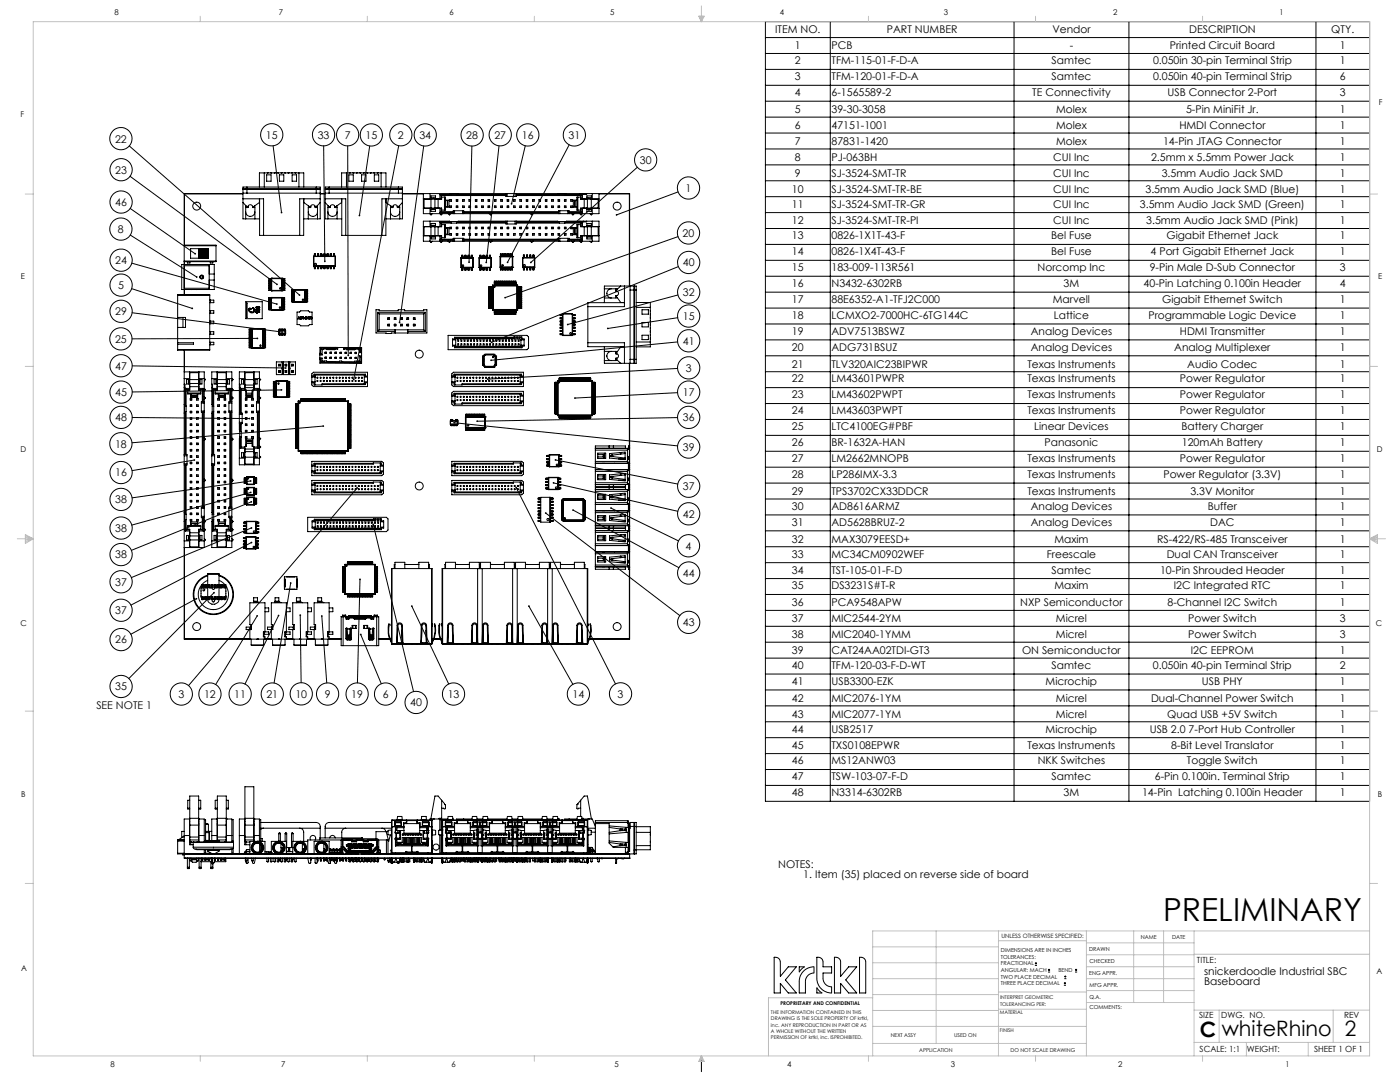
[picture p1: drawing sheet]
<svg xmlns="http://www.w3.org/2000/svg" width="559mm" height="432mm" viewBox="0 0 559 432" stroke-linecap="round" stroke-linejoin="round" font-family="sans-serif">
<defs><g id="words">
<text font-size="12.7" x="464.2" y="367.6">PRELIMINARY</text>
<g font-size="8.5">
<text x="478.9" y="413.7">C</text>
<text x="487.7" y="413.5">whiteRhino</text>
<text x="536.7" y="413.5">2</text>
</g>
<g font-size="4.2">
<text x="309.4" y="13.3">ITEM NO.</text>
<text x="354" y="13.3">PART NUMBER</text>
<text x="420.1" y="13.3">Vendor</text>
<text x="474.7" y="13.3">DESCRIPTION</text>
<text x="531.4" y="13.3">QTY.</text>
<text x="317.3" y="19.7">1</text>
<text x="331.9" y="19.7">PCB</text>
<text x="427" y="19.7">-</text>
<text x="466.9" y="19.7">Printed Circuit Board</text>
<text x="534.8" y="19.7">1</text>
<text x="317.3" y="25.6">2</text>
<text x="331.9" y="25.6">TFM-115-01-F-D-A</text>
<text x="419.8" y="25.6">Samtec</text>
<text x="460.2" y="25.6">0.050in 30-pin Terminal Strip</text>
<text x="534.8" y="25.6">1</text>
<text x="317.3" y="32">3</text>
<text x="331.9" y="32">TFM-120-01-F-D-A</text>
<text x="419.7" y="32">Samtec</text>
<text x="460.2" y="32">0.050in 40-pin Terminal Strip</text>
<text x="534.8" y="32">6</text>
<text x="317.3" y="38.3">4</text>
<text x="331.9" y="38.3">6-1565589-2</text>
<text x="412" y="38.3">TE Connectivity</text>
<text x="466.1" y="38.3">USB Connector 2-Port</text>
<text x="534.8" y="38.3">3</text>
<text x="317.3" y="45.1">5</text>
<text x="331.9" y="45.1">39-30-3058</text>
<text x="421.5" y="45.1">Molex</text>
<text x="473.4" y="45.1">5-Pin MiniFit Jr.</text>
<text x="534.8" y="45.1">1</text>
<text x="317.3" y="51.4">6</text>
<text x="331.9" y="51.4">47151-1001</text>
<text x="421.5" y="51.4">Molex</text>
<text x="470.7" y="51.4">HMDI Connector</text>
<text x="534.8" y="51.4">1</text>
<text x="45.9" y="56.9">22</text>
<text x="106.1" y="55.3">15</text>
<text x="126.8" y="55.3">33</text>
<text x="137.6" y="55.3">7</text>
<text x="145.9" y="55.4">15</text>
<text x="158.8" y="55.3">2</text>
<text x="167.4" y="55.4">34</text>
<text x="186.1" y="55.4">28</text>
<text x="197.3" y="55.3">27</text>
<text x="208.3" y="55.4">16</text>
<text x="226.9" y="55.4">31</text>
<text x="317.3" y="57.8">7</text>
<text x="331.9" y="57.8">87831-1420</text>
<text x="421.5" y="57.8">Molex</text>
<text x="464.2" y="57.8">14-Pin JTAG Connector</text>
<text x="534.8" y="57.8">1</text>
<text x="255.4" y="65.4">30</text>
<text x="317.3" y="64.1">8</text>
<text x="331.9" y="64.1">PJ-063BH</text>
<text x="420.4" y="64.1">CUI Inc</text>
<text x="459.4" y="64.1">2.5mm x 5.5mm Power Jack</text>
<text x="534.8" y="64.1">1</text>
<text x="46" y="69.3">23</text>
<text x="317.3" y="70.5">9</text>
<text x="331.9" y="70.5">SJ-3524-SMT-TR</text>
<text x="420.4" y="70.5">CUI Inc</text>
<text x="463.7" y="70.5">3.5mm Audio Jack SMD</text>
<text x="534.8" y="70.5">1</text>
<text x="273.7" y="76.6">1</text>
<text x="316.1" y="76.8">10</text>
<text x="331.9" y="76.8">SJ-3524-SMT-TR-BE</text>
<text x="420.4" y="76.8">CUI Inc</text>
<text x="457.2" y="76.8">3.5mm Audio Jack SMD (Blue)</text>
<text x="534.8" y="76.8">1</text>
<text x="46" y="82.2">46</text>
<text x="316.1" y="83.2">11</text>
<text x="331.9" y="83.2">SJ-3524-SMT-TR-GR</text>
<text x="420.4" y="83.2">CUI Inc</text>
<text x="455" y="83.2">3.5mm Audio Jack SMD (Green)</text>
<text x="534.8" y="83.2">1</text>
<text x="316.1" y="89.5">12</text>
<text x="331.9" y="89.5">SJ-3524-SMT-TR-PI</text>
<text x="420.4" y="89.5">CUI Inc</text>
<text x="457.5" y="89.5">3.5mm Audio Jack SMD (Pink)</text>
<text x="534.8" y="89.5">1</text>
<text x="47.1" y="93">8</text>
<text x="272.5" y="94.5">20</text>
<text x="316.1" y="95.5">13</text>
<text x="331.9" y="95.5">0826-1X1T-43-F</text>
<text x="419.6" y="95.5">Bel Fuse</text>
<text x="465.6" y="95.5">Gigabit Ethernet Jack</text>
<text x="534.8" y="95.5">1</text>
<text x="316.1" y="101.8">14</text>
<text x="331.9" y="101.8">0826-1X4T-43-F</text>
<text x="419.6" y="101.8">Bel Fuse</text>
<text x="459.2" y="101.8">4 Port Gigabit Ethernet Jack</text>
<text x="534.8" y="101.8">1</text>
<text x="46" y="105.4">24</text>
<text x="272.6" y="106.3">40</text>
<text x="316.1" y="108.2">15</text>
<text x="331.9" y="108.2">183-009-113R561</text>
<text x="414.2" y="108.2">Norcomp Inc</text>
<text x="458.9" y="108.2">9-Pin Male D-Sub Connector</text>
<text x="534.8" y="108.2">3</text>
<text x="47.2" y="115.3">5</text>
<text x="272.5" y="118.1">32</text>
<text x="316.1" y="114.5">16</text>
<text x="331.9" y="114.5">N3432-6302RB</text>
<text x="424.6" y="114.5">3M</text>
<text x="456.5" y="114.5">40-Pin Latching 0.100in Header</text>
<text x="534.8" y="114.5">4</text>
<text x="46" y="125.8">29</text>
<text x="316.1" y="120.9">17</text>
<text x="331.9" y="120.9">88E6352-A1-TFJ2C000</text>
<text x="420.2" y="120.9">Marvell</text>
<text x="463.9" y="120.9">Gigabit Ethernet Switch</text>
<text x="534.8" y="120.9">1</text>
<text x="272.6" y="127.7">15</text>
<text x="316.1" y="127.2">18</text>
<text x="331.9" y="127.2">LCMXO2-7000HC-6TG144C</text>
<text x="420.6" y="127.2">Lattice</text>
<text x="458.4" y="127.2">Programmable Logic Device</text>
<text x="534.8" y="127.2">1</text>
<text x="45.9" y="136.8">25</text>
<text x="272.6" y="137.6">41</text>
<text x="316.1" y="133.6">19</text>
<text x="331.9" y="133.6">ADV7513BSWZ</text>
<text x="411.4" y="133.6">Analog Devices</text>
<text x="470.9" y="133.6">HDMI Transmitter</text>
<text x="534.8" y="133.6">1</text>
<text x="316.1" y="139.9">20</text>
<text x="331.9" y="139.9">ADG731BSUZ</text>
<text x="411.4" y="139.9">Analog Devices</text>
<text x="468.7" y="139.9">Analog Multiplexer</text>
<text x="534.8" y="139.9">1</text>
<text x="46" y="147.5">47</text>
<text x="273.7" y="148.4">3</text>
<text x="316.1" y="146.7">21</text>
<text x="331.9" y="146.7">TLV320AIC23BIPWR</text>
<text x="410.1" y="146.7">Texas Instruments</text>
<text x="473.9" y="146.7">Audio Codec</text>
<text x="534.8" y="146.7">1</text>
<text x="316.1" y="152.6">22</text>
<text x="331.9" y="152.6">LM43601PWPR</text>
<text x="410.1" y="152.6">Texas Instruments</text>
<text x="470.9" y="152.6">Power Regulator</text>
<text x="534.8" y="152.6">1</text>
<text x="46" y="158">45</text>
<text x="272.6" y="158">17</text>
<text x="316.1" y="159">23</text>
<text x="331.9" y="159">LM43602PWPT</text>
<text x="410.1" y="159">Texas Instruments</text>
<text x="470.9" y="159">Power Regulator</text>
<text x="534.8" y="159">1</text>
<text x="316.1" y="165.3">24</text>
<text x="331.9" y="165.3">LM43603PWPT</text>
<text x="410.1" y="165.3">Texas Instruments</text>
<text x="470.9" y="165.3">Power Regulator</text>
<text x="534.8" y="165.3">1</text>
<text x="46" y="168.1">48</text>
<text x="272.6" y="168.1">36</text>
<text x="316.1" y="171.7">25</text>
<text x="331.9" y="171.7">LTC4100EG#PBF</text>
<text x="412.8" y="171.7">Linear Devices</text>
<text x="471.5" y="171.7">Battery Charger</text>
<text x="534.8" y="171.7">1</text>
<text x="45.9" y="178.6">18</text>
<text x="272.6" y="180">39</text>
<text x="316.1" y="178">26</text>
<text x="331.9" y="178">BR-1632A-HAN</text>
<text x="416.9" y="178">Panasonic</text>
<text x="471.7" y="178">120mAh Battery</text>
<text x="534.8" y="178">1</text>
<text x="316.1" y="184.4">27</text>
<text x="331.9" y="184.4">LM2662MNOPB</text>
<text x="410.1" y="184.4">Texas Instruments</text>
<text x="470.9" y="184.4">Power Regulator</text>
<text x="534.8" y="184.4">1</text>
<text x="46" y="190.1">16</text>
<text x="316.1" y="190.7">28</text>
<text x="331.9" y="190.7">LP286IMX-3.3</text>
<text x="410.1" y="190.7">Texas Instruments</text>
<text x="464.4" y="190.7">Power Regulator (3.3V)</text>
<text x="534.8" y="190.7">1</text>
<text x="272.6" y="195.6">37</text>
<text x="316.1" y="197.5">29</text>
<text x="331.9" y="197.5">TPS3702CX33DDCR</text>
<text x="410.1" y="197.5">Texas Instruments</text>
<text x="475.1" y="197.5">3.3V Monitor</text>
<text x="534.8" y="197.5">1</text>
<text x="46" y="200.9">38</text>
<text x="316.1" y="203.4">30</text>
<text x="331.9" y="203.4">AD8616ARMZ</text>
<text x="411.4" y="203.4">Analog Devices</text>
<text x="482.1" y="203.4">Buffer</text>
<text x="534.8" y="203.4">1</text>
<text x="272.6" y="206.6">42</text>
<text x="316.1" y="209.8">31</text>
<text x="331.9" y="209.8">AD5628BRUZ-2</text>
<text x="411.4" y="209.8">Analog Devices</text>
<text x="483" y="209.8">DAC</text>
<text x="534.8" y="209.8">1</text>
<text x="46" y="212.3">38</text>
<text x="273.7" y="219.4">4</text>
<text x="316.1" y="216.5">32</text>
<text x="331.9" y="216.5">MAX3079EESD+</text>
<text x="420.9" y="216.5">Maxim</text>
<text x="461.8" y="216.5">RS-422/RS-485 Transceiver</text>
<text x="534.8" y="216.5">1</text>
<text x="46" y="222.9">38</text>
<text x="316.1" y="222.9">33</text>
<text x="331.9" y="222.9">MC34CM0902WEF</text>
<text x="417.8" y="222.9">Freescale</text>
<text x="465.7" y="222.9">Dual CAN Transceiver</text>
<text x="534.8" y="222.9">1</text>
<text x="46" y="233.7">37</text>
<text x="272.6" y="230.2">44</text>
<text x="316.1" y="229.2">34</text>
<text x="331.9" y="229.2">TST-105-01-F-D</text>
<text x="419.7" y="229.2">Samtec</text>
<text x="463.1" y="229.2">10-Pin Shrouded Header</text>
<text x="534.8" y="229.2">1</text>
<text x="316.1" y="235.2">35</text>
<text x="331.9" y="235.2">DS3231S#T-R</text>
<text x="420.8" y="235.2">Maxim</text>
<text x="468.5" y="235.2">I2C Integrated RTC</text>
<text x="534.8" y="235.2">1</text>
<text x="46" y="245.1">37</text>
<text x="316.1" y="241.9">36</text>
<text x="331.9" y="241.9">PCA9548APW</text>
<text x="407.2" y="241.9">NXP Semiconductor</text>
<text x="466" y="241.9">8-Channel I2C Switch</text>
<text x="534.8" y="241.9">1</text>
<text x="272.6" y="249.9">43</text>
<text x="316.1" y="248.3">37</text>
<text x="331.9" y="248.3">MIC2544-2YM</text>
<text x="421.5" y="248.3">Micrel</text>
<text x="474.3" y="248.3">Power Switch</text>
<text x="534.8" y="248.3">3</text>
<text x="46" y="256.8">26</text>
<text x="316.1" y="254.6">38</text>
<text x="331.9" y="254.6">MIC2040-1YMM</text>
<text x="421.5" y="254.6">Micrel</text>
<text x="474.3" y="254.6">Power Switch</text>
<text x="534.8" y="254.6">3</text>
<text x="316.1" y="261">39</text>
<text x="331.9" y="261">CAT24AA02TDI-GT3</text>
<text x="407.9" y="261">ON Semiconductor</text>
<text x="475.4" y="261">I2C EEPROM</text>
<text x="534.8" y="261">1</text>
<text x="316.1" y="266.9">40</text>
<text x="331.9" y="266.9">TFM-120-03-F-D-WT</text>
<text x="419.7" y="266.9">Samtec</text>
<text x="460.2" y="266.9">0.050in 40-pin Terminal Strip</text>
<text x="534.8" y="266.9">2</text>
<text x="46" y="275.5">35</text>
<text x="316.1" y="273.3">41</text>
<text x="331.9" y="273.3">USB3300-EZK</text>
<text x="417.4" y="273.3">Microchip</text>
<text x="479.7" y="273.3">USB PHY</text>
<text x="534.7" y="273.3">1</text>
<text x="71.2" y="278.5">3</text>
<text x="81.5" y="278.5">12</text>
<text x="93.5" y="278.5">11</text>
<text x="106.4" y="278.5">21</text>
<text x="117.9" y="278.5">10</text>
<text x="129.6" y="278.5">9</text>
<text x="140.2" y="278.5">19</text>
<text x="152.7" y="278.5">6</text>
<text x="163.8" y="281.9">40</text>
<text x="178.7" y="278.5">13</text>
<text x="228.5" y="278.5">14</text>
<text x="246.5" y="278.5">3</text>
<text x="316.1" y="280">42</text>
<text x="331.9" y="280">MIC2076-1YM</text>
<text x="421.5" y="280">Micrel</text>
<text x="459.4" y="280">Dual-Channel Power Switch</text>
<text x="534.7" y="280">1</text>
<text x="38.5" y="283.1">SEE NOTE 1</text>
<text x="316.1" y="286.4">43</text>
<text x="331.9" y="286.4">MIC2077-1YM</text>
<text x="421.5" y="286.4">Micrel</text>
<text x="465.9" y="286.4">Quad USB +5V Switch</text>
<text x="534.7" y="286.4">1</text>
<text x="316.1" y="292.3">44</text>
<text x="331.9" y="292.3">USB2517</text>
<text x="417.4" y="292.3">Microchip</text>
<text x="458.9" y="292.3">USB 2.0 7-Port Hub Controller</text>
<text x="534.7" y="292.3">1</text>
<text x="316.1" y="299.1">45</text>
<text x="331.9" y="299.1">TXS0108EPWR</text>
<text x="410.1" y="299.1">Texas Instruments</text>
<text x="467.5" y="299.1">8-Bit Level Translator</text>
<text x="534.7" y="299.1">1</text>
<text x="316.1" y="305">46</text>
<text x="331.9" y="305">MS12ANW03</text>
<text x="414.2" y="305">NKK Switches</text>
<text x="473.8" y="305">Toggle Switch</text>
<text x="534.7" y="305">1</text>
<text x="316.1" y="311.4">47</text>
<text x="331.9" y="311.4">TSW-103-07-F-D</text>
<text x="419.7" y="311.4">Samtec</text>
<text x="461" y="311.4">6-Pin 0.100in. Terminal Strip</text>
<text x="534.7" y="311.4">1</text>
<text x="316.1" y="317.7">48</text>
<text x="331.9" y="317.7">N3314-6302RB</text>
<text x="424.5" y="317.7">3M</text>
<text x="455.9" y="317.7">14-Pin Latching 0.100in Header</text>
<text x="534.7" y="317.7">1</text>
<text x="310.6" y="346.3">NOTES:</text>
<text x="320.6" y="350.5">1. Item (35) placed on reverse side of board</text>
<text x="480.6" y="389">snickerdoodle Industrial SBC</text>
<text x="480.6" y="393.2">Baseboard</text>
</g>
<g font-size="3.4">
<text x="477.8" y="384.2">TITLE:</text>
<text x="478.7" y="406.3">SIZE</text>
<text x="487.5" y="406.3">DWG. NO.</text>
<text x="536.5" y="406.4">REV</text>
<text x="478.8" y="419.8">SCALE: 1:1</text>
<text x="497.7" y="419.9">WEIGHT:</text>
<text x="524.5" y="419.8">SHEET 1 OF 1</text>
</g>
<g font-size="3.2">
<text x="45.7" y="6.1">8</text>
<text x="111.3" y="6.1">7</text>
<text x="179.5" y="6.1">6</text>
<text x="243.5" y="6.1">5</text>
<text x="311.3" y="6">4</text>
<text x="376.8" y="6.1">3</text>
<text x="444.3" y="6.1">2</text>
<text x="510.7" y="6">1</text>
<text x="550.3" y="41.8">F</text>
<text x="8.2" y="46.6">F</text>
<text x="8.4" y="111.5">E</text>
<text x="550.1" y="111.2">E</text>
<text x="8.2" y="180.2">D</text>
<text x="549.6" y="180.4">D</text>
<text x="8.2" y="249.7">C</text>
<text x="549.2" y="249.9">C</text>
<text x="8.4" y="318">B</text>
<text x="550" y="318.2">B</text>
<text x="8.4" y="387.6">A</text>
<text x="549.4" y="388.7">A</text>
<text x="44.1" y="425.8">8</text>
<text x="112.2" y="425.8">7</text>
<text x="180.2" y="425.8">6</text>
<text x="245.3" y="425.7">5</text>
<text x="314.1" y="425.7">4</text>
<text x="379.5" y="425.8">3</text>
<text x="446.4" y="425.8">2</text>
<text x="513.1" y="425.8">1</text>
</g>
<text font-size="2.4" x="399.7" y="374.3">UNLESS OTHERWISE SPECIFIED:</text>
<g font-size="2.2">
<text x="455.4" y="374.8">NAME</text>
<text x="467.9" y="374.8">DATE</text>
<text x="399.5" y="379.9">DIMENSIONS ARE IN INCHES</text>
<text x="399.5" y="382.6">TOLERANCES:</text>
<text x="434.8" y="379.6">DRAWN</text>
<text x="399.5" y="385.2">FRACTIONAL</text>
<text x="399.5" y="387.9">ANGULAR: MACH</text>
<text x="422.4" y="387.9">BEND</text>
<text x="434.8" y="389.1">ENG APPR.</text>
<text x="434.8" y="384.5">CHECKED</text>
<text x="399.5" y="390.5">TWO PLACE DECIMAL</text>
<text x="399.5" y="393.2">THREE PLACE DECIMAL</text>
<text x="434.9" y="393.9">MFG APPR.</text>
<text x="434.8" y="398.6">Q.A.</text>
<text x="434.9" y="402.8">COMMENTS:</text>
</g>
<g font-size="2.1">
<text x="355.5" y="413.9">NEXT ASSY</text>
<text x="380.8" y="413.9">USED ON</text>
<text x="366.9" y="419.7">APPLICATION</text>
<text x="403.4" y="419.7">DO NOT SCALE DRAWING</text>
</g>
<g font-size="2">
<text x="311.5" y="401.1">PROPRIETARY AND CONFIDENTIAL</text>
<text x="399.2" y="398.8">INTERPRET GEOMETRIC</text>
<text x="399.2" y="401.3">TOLERANCING PER:</text>
<text x="307.7" y="404.7">THE INFORMATION CONTAINED IN THIS</text>
<text x="307.7" y="407.2">DRAWING IS THE SOLE PROPERTY OF krtkl,</text>
<text x="399.1" y="404.8">MATERIAL</text>
<text x="307.7" y="409.7">inc. ANY REPRODUCTION IN PART OR AS</text>
<text x="307.7" y="412.3">A WHOLE WITHOUT THE WRITTEN</text>
<text x="399.1" y="411.7">FINISH</text>
<text x="307.7" y="414.8">PERMISSION OF krtkl, inc. ISPROHIBITED.</text>
</g>
</g></defs>
<g fill="none" stroke="#000" stroke-width=".4">
<path d="M305.5 8.6h241.2v311.2h-241.2zM305.5 15h241.2M331.4 8.6v311.2M404.7 8.6v311.2M450.6 8.6v311.2M525.3 8.6v311.2M305.5 21.3h241.2M305.5 27.7h241.2M305.5 34h241.2M51.6 58.2l68 59.6M109 58.2l3.4 26.6M129.2 58.2l.4 46.1"/>
<path d="M138.8 58.2l.2 83.7M147.6 58.2l-4.1 27.8M159.1 58.1l-17.9 93.3M169.1 58.2l-9.6 70.5M188.3 58.3l-1.1 46.4M199.2 58.2l-5.1 46.5M209.7 58.2l-5.5 23.1M227.2 57.8l-24.6 46.9M305.5 40.4h241.2M305.5 46.7h241.2M305.5 53.1h241.2M305.5 59.4h241.2"/>
<path d="M51.9 70.3l58.7 43.2M97 75.5h30.8M97 77.1h1.6M97 77.3h-23.5v20.5M97 79.3h8.2v14.6M97 77.4h-23.4v20.4M98.1 75.4v.1M98.6 74.6h-1.6v12.7h6.6M98.6 74.6v2.5M98.6 77.1h27.6M98.6 74.6h27.6M103.5 79.3l.1 14.6h1.6"/>
<path d="M105.5 69h-2v5.6M105.5 69v5.6M105.5 69h13.8M106.4 69.8h1.8v2.5h-1.8zM106.7 69h.3M108.1 69h.3M109.5 69h.3M110.8 69h.4M111.5 69.8h1.8v2.5h-1.8zM112.2 69h.4M113.6 69h.4M115 69h.4"/>
<path d="M116.4 69h.3M116.6 69.8h1.8v2.5h-1.8zM117.8 69h.3M119.3 69h1.9v5.6M119.3 69v5.6M121.2 79.3v14.6h-1.6M126.2 77.1h1.6M126.2 74.6h1.6v12.7h-6.6M126.2 74.6v2.5M126.7 75.4v.1M127.8 77.3h2M127.8 79.3h-8.2v14.6"/>
<path d="M127.8 77.4h2M129.8 75.4l30.8 .1M129.8 77.1h1.6M129.8 79.3h8.2v14.6M130.9 75.4v.1M131.4 74.6h-1.6v12.7h6.6M131.4 74.6v2.5M131.4 77.1h27.6M131.4 74.6h27.6M136.3 79.3v1.5l-2 1.7M136.4 79.3v14.6h1.6M138.3 69h-2v5.6"/>
<path d="M138.3 69v5.6M138.3 69h13.8M139.2 69.8h1.8v2.5h-1.8zM139.5 69h.3M140.9 69h.4M142.3 69h.3M143.7 69h.3M144.3 69.8h1.8v2.5h-1.8zM145 69h.4M146.4 69h.4M147.8 69h.4M149.2 69h.3"/>
<path d="M149.4 69.8h1.8v2.5h-1.8zM150.6 69h.3M152.1 69h2v5.6M152.1 69v5.6M154.1 79.3l-.1 14.6h-1.6M159 77.1h1.6M159 74.6h1.6v12.7h-6.6M159 74.6v2.5M159.6 75.4v.1M160.6 77.3h41.3M160.6 79.3h-8.2v14.6M160.6 77.4h8.4"/>
<path d="M169 79.4h3.1M169 77.3v8h11.9M169.3 79.5h7v-.8h1.5v5.2h-1.5v-.9h-7zM171.6 77.3v2.1M172 78.9h1.8M173.6 79.5v3.5M173.8 79.3l-.9-.1-.9 .3M174 79.4l.1 .1M174.9 79.4v3.7M175.3 79.5l-1.5-.1v-1.2h-1.8v6.1h1.8v-1.2l1.5-.1M175.6 77.6l.4 .4h25.9M175.6 77.6v1.9"/>
<path d="M175.6 77.6h4.5M176.1 78v1.5M177.4 78.7v5.2M177.8 79.9h1.4v2.8h-1.4M179.5 77.3h3.4M179.5 77.4h3.4M179.6 79.7h.6v.6h-.6zM180.1 77.4v.6M182.1 79.7h.6v.6h-.6zM182.2 77.4v.6M182.2 77.6h19.7M184.6 79.7h.7v.6h-.7z"/>
<path d="M187.2 79.7h.6v.6h-.6zM189.7 79.7h.7v.6h-.7zM192.3 79.7h.6v.6h-.6zM194.8 79.7h.6v.6h-.6zM197.3 79.7h.7v.6h-.7zM199.9 79.7h.6v.6h-.6zM201.9 77.3h.5M201.9 77.3v1.1h4.2v-1.1M202.4 79.7h.7v.6h-.7zM202.4 77.3v1.1M202.4 77.3h3.2M205 79.7h.6v.6h-.6z"/>
<path d="M205.6 77.3h.5M205.6 77.3v1.1M206.1 77.3h45.2v36.9M206.1 77.6h17.2M207.5 79.7h.6v.6h-.6zM210 79.7h.7v.6h-.7zM212.6 79.7h.6v.6h-.6zM215.1 79.7h.7v.6h-.7zM217.7 79.7h.6v.6h-.6zM220.2 79.7h.6v.6h-.6zM222.6 77.3h3.5M222.6 77.4h3.5"/>
<path d="M222.7 79.7h.7v.6h-.7zM223.3 77.4v.6M225.3 79.7h.6v.6h-.6zM225.4 77.4v.6M225.4 77.6h7.1M227.8 79.7h.7v.6h-.7zM230.3 79.9h-1.5v2.8h1.5M230.3 78.7h1.5v.8h7v3.5h-7v.9h-1.5zM230.6 78.7v5.2M231.5 77.3v.3h2.6v-.3M232 78v1.5M232.5 77.6l-.4 .4h-26"/>
<path d="M232.5 77.6v1.9M232.8 77.3v.3M233.2 79.4v3.7M234 79.4l-.1 .1M234.2 79.3l.9-.1 .9 .3v3.5l-.8 .3-1-.1M234.2 78.9h1.8M234.5 79.5v3.5M235.9 79.4h.1M236 79.4v-1.2h-1.8v1.2l-1.5 .1M236 79.4h3.1M236.4 77.3v2.1M239.1 77.3v8h-11.9"/>
<path d="M239.1 77.4h12.1v36.8M254.4 66.7l-42.5 38M270.7 76.6l-24.6 9.2M305.5 65.8h241.2M305.5 72.1h241.2M305.5 78.5h241.2M52 83.2l25.9 18.1M52 93.8l26.5 16.8M73.5 97.8h12.7v.3M73.5 97.8v.3M73.5 98.1h12.7M73.5 98.1v6.1"/>
<path d="M76.1 99.2h7.1v3.8h-7.1zM79.4 99.2v3.8M79.5 99.2v3.8M79.6 99.2v3.8M79.7 99.2v3.8M79.9 99.2v3.8M80 99.2v3.8M80.1 99.2v3.8M80.3 99.2v3.8M80.4 99.2v3.8M80.5 99.2v3.8M80.6 99.2v3.8"/>
<path d="M80.8 99.2v3.8M80.9 99.2v3.8M81 99.2v3.8M81.1 99.2v3.8M81.3 99.2v3.8M81.4 99.2v3.8M81.5 99.2v3.8M81.6 99.2v3.8M81.8 99.2v3.8M81.9 99.2v3.8M82 99.2v3.8M82.2 99.2v3.8"/>
<path d="M82.3 99.2v3.8M82.4 99.2v3.8M82.6 99.2v3.8M82.7 99.2v3.8M82.8 99.2v3.8M82.9 99.2v3.8M83 99.2v3.8M86.2 98.1v6.1M97 80.8l1.3 1.7M98.1 84.5a1.81 1.81 0 0 0 1.8 1.9M98.2 82.1l-.1 5.2M98.3 82.5v.3h.7v-.3"/>
<path d="M98.3 82.5h.7M99 82.5a.89 .89 0 0 1 .9-.8 .89 .89 0 0 1 .9 .8M99.9 86.4h.1M100.8 82.5v.3h.7v-.3M100.8 82.5h.7M101.6 82.2l.1 5.1M101.7 84.5a1.81 1.81 0 0 1-1.8 1.9M103.5 80.8l-2 1.7M105.2 93.9h14.4M121.2 80.8l2.1 1.7M123 84.5a1.81 1.81 0 0 0 1.9 1.9M123.2 82.2l-.2 5.1"/>
<path d="M123.3 82.5v.3h.7v-.3M123.3 82.5h.7M124 82.5a.87 .87 0 0 1 .9-.8 .87 .87 0 0 1 .9 .8M124.9 86.4h.1M125.8 82.5v.3h.7v-.3M125.8 82.5h.7M126.6 82.1l.1 5.2M126.7 84.5a1.81 1.81 0 0 1-1.8 1.9M127.8 80.8l-1.3 1.7M129.8 80.8l1.3 1.7M130.9 84.5a1.81 1.81 0 0 0 1.8 1.9M131 82.1l-.1 5.2"/>
<path d="M131.1 82.5v.3h.7v-.3M131.1 82.5h.7M131.8 82.5a.89 .89 0 0 1 .9-.8 .89 .89 0 0 1 .9 .8M132.7 86.4h.1M133.6 82.5v.3h.7v-.3M133.6 82.5h.7M134.4 82.2l.1 5.1M134.5 84.5a1.81 1.81 0 0 1-1.8 1.9M138 93.9h14.4M154.1 80.8l2 1.7M155.9 84.5a1.85 1.85 0 0 0 1.8 1.9 1.85 1.85 0 0 0 1.9-1.9M156 82.2l-.1 5.1"/>
<path d="M156.1 82.5v.3h.7v-.3M156.1 82.5h.7M156.8 82.5a.87 .87 0 0 1 .9-.8 .87 .87 0 0 1 .9 .8M158.6 82.5v.3h.7v-.3M158.6 82.5h.7M159.4 82.1l.2 5.2M160.6 80.8l-1.3 1.7M169 90.4h3.1M169 83.1h3.1M169.3 94.1v-3.6h7v-.9h1.5v5.3h-1.5v-.8h-7.3M171.5 96.3l.5 .5 .6-.5M171.5 85.3l.5 .5 .6-.5"/>
<path d="M171.6 83.1v2.2M171.6 88.3v2.1M171.6 94.1v2.2M172 83l.8 .3 1-.1M172 89.9h1.8M172 94.6h1.8M172 83.6h1.8M172.1 94.1l.7 .2 1-.1M173.6 90.5v3.6M173.8 90.3l-.9-.1-.9 .3M174 90.4l.1 .1M174.1 94.1h-.1"/>
<path d="M174.1 83l-.1 .1M174.9 90.4v3.7M175.3 90.5l-1.5-.1v-1.2h-1.8v6.2h1.8v-1.3M175.3 94.1h.1M175.5 96.3l.6 .5 .5-.5M175.5 85.3l.6 .5 .5-.5M175.6 84.8h5.3M175.6 88.7h4.5M175.6 83v1.8M175.6 88.7v1.8M175.6 94.1v1.7M175.6 95.8h5.3"/>
<path d="M175.6 88.7l.4 .3h25.9M176.1 83v1.5M176.1 89v1.5M176.1 94.1v1.4M177.4 89.6v5.3M177.8 90.9h1.4v2.8h-1.4M177.8 93.5h.7M177.8 91.1h.7M177.8 82.5h.7M177.8 80h.7M178.5 91.1v2.4M178.5 80v2.5"/>
<path d="M178.9 96.3l.5 .5 .5-.5M178.9 85.3l.5 .5 .5-.5M179.6 93.2h.6v.6h-.6zM179.6 90.7h.6v.6h-.6zM179.6 82.2h.6v.6h-.6zM180.1 88.4v.6M180.9 96.3h.5M180.9 85.3h.5M180.9 85.3v-1.2h4.2v1.2M180.9 96.3v-1.2h4.2v1.2M180.9 95.5h-4.9l-.4 .3M180.9 84.5h-4.9l-.4 .3"/>
<path d="M181.4 96.3h3.2M181.4 84.1v1.2M181.4 95.1v1.2M181.4 85.3h3.2M182.1 82.2h.6v.6h-.6zM182.1 90.7h.6v.6h-.6zM182.1 93.2h.6v.6h-.6zM182.2 88.7h19.7M182.2 88.4v.6M184.6 96.3h.5M184.6 85.3h.5M184.6 84.1v1.2"/>
<path d="M184.6 95.1v1.2M184.6 93.2h.7v.6h-.7zM184.6 90.7h.7v.6h-.7zM184.6 82.2h.7v.6h-.7zM185.1 84.8h37.9M185.1 96.3h37.9M185.1 95.8h37.9M185.1 95.5h37.9M185.1 85.3h37.9M185.1 84.5h37.9M187.2 93.2h.6v.6h-.6zM187.2 90.7h.6v.6h-.6z"/>
<path d="M187.2 82.2h.6v.6h-.6zM189.7 93.2h.7v.6h-.7zM189.7 90.7h.7v.6h-.7zM189.7 82.2h.7v.6h-.7zM192.3 82.2h.6v.6h-.6zM192.3 90.7h.6v.6h-.6zM192.3 93.2h.6v.6h-.6zM194.8 93.2h.6v.6h-.6zM194.8 90.7h.6v.6h-.6zM194.8 82.2h.6v.6h-.6zM195.3 96.3l.5 .5 .6-.5M195.3 85.3l.5 .5 .6-.5"/>
<path d="M197.3 93.2h.7v.6h-.7zM197.3 90.7h.7v.6h-.7zM197.3 82.2h.7v.6h-.7zM199.9 82.2h.6v.6h-.6zM199.9 90.7h.6v.6h-.6zM199.9 93.2h.6v.6h-.6zM201.9 88.3h.5M201.9 88.3v1.1h4.2v-1.1M201.9 88.3h-32.9v8h11.9M202.4 88.3h3.2M202.4 93.2h.7v.6h-.7zM202.4 82.2h.7v.6h-.7z"/>
<path d="M202.4 90.7h.7v.6h-.7zM202.4 88.3v1.1M205 82.2h.6v.6h-.6zM205 90.7h.6v.6h-.6zM205 93.2h.6v.6h-.6zM205.6 88.3h.5M205.6 88.3v1.1M206.1 88.3h33v8h-11.9M206.1 88.7h17.2M207.5 93.2h.6v.6h-.6zM207.5 90.7h.6v.6h-.6zM207.5 82.2h.6v.6h-.6z"/>
<path d="M210 93.2h.7v.6h-.7zM210 90.7h.7v.6h-.7zM210 82.2h.7v.6h-.7zM211.7 85.3l.5 .5 .6-.5M211.7 96.3l.5 .5 .6-.5M212.6 93.2h.6v.6h-.6zM212.6 90.7h.6v.6h-.6zM212.6 82.2h.6v.6h-.6zM215.1 93.2h.7v.6h-.7zM215.1 90.7h.7v.6h-.7zM215.1 82.2h.7v.6h-.7zM217.7 82.2h.6v.6h-.6z"/>
<path d="M217.7 90.7h.6v.6h-.6zM217.7 93.2h.6v.6h-.6zM220.2 93.2h.6v.6h-.6zM220.2 90.7h.6v.6h-.6zM220.2 82.2h.6v.6h-.6zM222.7 82.2h.7v.6h-.7zM222.7 90.7h.7v.6h-.7zM222.7 93.2h.7v.6h-.7zM223 96.3h.4M223 85.3h.4M223 85.3v-1.2h4.2v1.2M223 96.3v-1.2h4.2v1.2"/>
<path d="M223.3 88.4v.6M223.4 84.1v1.2M223.4 95.1v1.2M223.4 96.3h3.2M223.4 85.3h3.2M225.3 82.2h.6v.6h-.6zM225.3 90.7h.6v.6h-.6zM225.3 93.2h.6v.6h-.6zM225.4 88.4v.6M225.4 88.7h7.1M226.6 96.3h.6M226.6 85.3h.6"/>
<path d="M226.6 84.1v1.2M226.6 95.1v1.2M227.2 84.8h5.3M227.2 95.8h5.3M227.2 95.5h4.9l.4 .3M227.2 84.5h4.9l.4 .3M227.8 82.2h.7v.6h-.7zM227.8 90.7h.7v.6h-.7zM227.8 93.2h.7v.6h-.7zM228.1 96.3l.6 .5 .5-.5M228.1 85.3l.6 .5 .5-.5M229.5 91.1v2.4"/>
<path d="M229.5 80v2.5M229.5 93.5h.8M229.5 91.1h.8M229.5 82.5h.8M229.5 80h.8M230.3 90.9h-1.5v2.8h1.5M230.6 89.6v5.3M231.4 96.3l.6 .5 .5-.5M231.4 85.3l.6 .5 .5-.5M231.5 88.3v.2h2.6v-.2M232 83v1.5M232 89v1.5"/>
<path d="M232 94.1v1.4M232.5 83v1.8M232.5 88.7v1.8M232.5 94.1v1.7M232.5 88.7l-.4 .3h-26M232.7 83l1.5 .1v1.2h1.8v-1.2M232.7 94.1h.1M232.8 88.3v.2M233.2 90.4v3.7M233.9 94.1h.1M233.9 83l.1 .1M234 90.4l-.1 .1"/>
<path d="M234.2 90.3l.9-.1 .9 .3v3.6l-.8 .2-1-.1M234.2 94.1v1.3h1.8l-.1-1.3M234.2 89.9h1.8M234.2 94.6h1.8M234.2 83.6h1.8M234.5 90.5v3.6M235.5 96.3l.5 .5 .5-.5M235.5 85.3l.5 .5 .5-.5M235.9 90.4h.1M235.9 83.1h.1M236 90.4v-1.2h-1.8v1.2l-1.5 .1M236 90.4h3.1"/>
<path d="M236 83.1h3.1M236.4 83.1v2.2M236.4 88.3v2.1M236.4 94.1v2.2M238.8 94.1v-3.6h-7v-.9h-1.5v5.3h1.5v-.8h7.3M270.6 94.4l-69 24.4M305.5 84.8h241.2M305.5 91.2h241.2M305.5 97.5h241.2M52.5 115.2l24.2 7.9M52.6 105l57.9 16.4M70.9 117.9v-.3h12.8v.3"/>
<path d="M70.9 117.9h12.8M70.9 117.9v18.9M72.5 105.6h13v9.9h-13zM73.5 104.2v.2M73.5 104.2h12.7M73.5 104.4v13.2M73.5 106h10M73.5 115h10M73.6 104.4v1.2M73.6 115.5v2.1M74.8 104.4v.6h1v-.6M76.5 105.5v.1"/>
<path d="M76.5 115.5v.1M78.5 105.5v.1M78.5 115.5v.1M83.5 111.8h2M83.5 105.6v9.9M83.5 109.4h2M83.7 119.8h.3M83.7 117.9v21.6M83.9 104.4v.6h1v-.6M84 119.8h1.3v1h-1.3M84 119.8v1M86.2 104.2v.2h-12.7"/>
<path d="M107.5 119.7h.1M107.5 119.5h.1M107.5 119.1h.1M107.5 118.8h.1M107.5 118.8h-.3l.3 .3M107.5 119.5h-.3l.3 .2M107.5 118.8v.3M107.5 119.5v.2M107.6 115.7h.1M107.6 115.9h.1M107.6 113.7h.1M107.6 114h.1"/>
<path d="M107.6 112.4h.1M107.6 112.7h.1M107.6 113.1h.1M107.6 113.3h.1M107.6 115.3h.1M107.6 115h.1M107.6 114.4h.1M107.6 114.7h.1M107.6 111.2h.1M107.6 111.4h.1M107.6 112h.1M107.6 111.8h.1"/>
<path d="M107.6 111.2v.2M107.6 111.8v.2M107.6 112.4v.3M107.6 113.1v.2M107.6 113.7v.3M107.6 114.4v.3M107.6 115v.3M107.6 115.7v.2M107.6 115.7h-.3l.3 .2M107.6 111.2h-.3l.3 .2M107.6 112.4h-.3l.3 .3M107.6 113.7h-.3l.3 .3"/>
<path d="M107.6 111.8h-.3l.3 .2M107.6 113.1h-.3l.3 .2M107.6 115h-.3l.3 .3M107.6 114.4h-.3l.3 .3M107.6 119.7h.3M107.6 119.5h.3M107.6 119.1h.3M107.6 118.8h.3M107.6 118.8v.3M107.6 119.5v.2M107.7 113.3h.3M107.7 113.1h.3"/>
<path d="M107.7 112.4h.3M107.7 112.7h.3M107.7 115.3h.3M107.7 115h.3M107.7 115.7h.3M107.7 115.9h.3M107.7 111.4h.3M107.7 111.2h.3M107.7 112h.3M107.7 111.8h.3M107.7 114.4h.3M107.7 114.7h.3"/>
<path d="M107.7 113.7h.3M107.7 114h.3M107.7 111.2v.2M107.7 111.8v.2M107.7 112.4v.3M107.7 113.1v.2M107.7 113.7v.3M107.7 114.4v.3M107.7 115v.3M107.7 115.7v.2M107.9 118.8h.3M107.9 119.1h.3"/>
<path d="M107.9 118.8v.3M107.9 119.5v.2M107.9 119.5h.3M107.9 119.7h.3M108 115.9h.3M108 111.2h.3M108 112.7h.3M108 112.4h.3M108 114h.3M108 113.7h.3M108 111.4h.3M108 115.7h.3"/>
<path d="M108 111.2v.2M108 111.8v.2M108 112.4v.3M108 113.1v.2M108 113.7v.3M108 114.4v.3M108 115v.3M108 115.7v.2M108 112h.3M108 111.8h.3M108 113.3h.3M108 113.1h.3"/>
<path d="M108 115h.3M108 115.3h.3M108 114.7h.3M108 114.4h.3M108.2 118.8h.1M108.2 118.8v4.8M108.3 118.9h.1M108.3 118.7l-.1 .1M108.3 118.7h.1M108.3 116h.1M108.3 111.1h.1M108.3 118.7h4.2"/>
<path d="M108.3 111.1v4.9M108.3 118.7l.1 .1M108.3 111.1l.1 .1M108.4 118.8l-.1 .1M108.4 118.8v.1M108.4 111.2h.1M108.4 115.9h.1M108.4 115.9v.1M108.4 118.9h4.1M108.4 111.2v4.7M108.4 118.9v4.7M108.4 115.9l-.1 .1"/>
<path d="M108.4 111.1h-.1M108.4 116h.1M108.4 111.1h.1M108.4 111.1h4.2M108.4 116h4.2M108.4 111.1v.1M108.4 116h4.1M108.4 115.9h4.1M108.4 111.2h4.1M112.5 118.8l.1 .1M112.5 118.9h.1M112.5 118.8v.1"/>
<path d="M112.5 118.9v4.7M112.5 118.7l.1 .1M112.5 118.7h.1M112.5 115.9v.1M112.5 115.9h.1M112.5 111.1l.1 .1M112.5 111.2h.1M112.5 111.1v.1M112.5 111.2v4.7M112.5 116h.1M112.6 118.8h.1M112.6 111.1h.1"/>
<path d="M112.6 116h.1M112.6 118.8v4.8M112.6 118.8h.3M112.6 119.1h.3M112.6 119.5h.3M112.6 119.7h.3M112.6 115.9l-.1 .1M112.6 111.2v4.7M112.6 115.9l.1 .1M112.7 116h-.1M112.7 111.1h.1M112.7 116h.1"/>
<path d="M112.7 115.9h.3M112.7 111.2h.3M112.7 111.1l-.1 .1M112.7 111.1v4.9M112.7 112.7h.3M112.7 112.4h.3M112.7 114h.3M112.7 113.7h.3M112.7 111.4h.3M112.7 115.7h.3M112.7 112h.3M112.7 111.8h.3"/>
<path d="M112.7 113.3h.3M112.7 113.1h.3M112.7 115h.3M112.7 115.3h.3M112.7 114.7h.3M112.7 114.4h.3M112.9 119.1h.3M112.9 118.8h.3M112.9 119.7h.3M112.9 119.5h.3M112.9 118.8v.3M112.9 119.5v.2"/>
<path d="M113 112h.3M113 111.8h.3M113 114.7h.3M113 114.4h.3M113 115.3h.3M113 115h.3M113 111.2h.3M113 111.4h.3M113 115.9h.3M113 115.7h.3M113 114h.3M113 113.7h.3"/>
<path d="M113 112.4h.3M113 112.7h.3M113 113.1h.3M113 113.3h.3M113 111.2v.2M113 111.8v.2M113 112.4v.3M113 113.1v.2M113 113.7v.3M113 114.4v.3M113 115v.3M113 115.7v.2"/>
<path d="M113.2 118.8h.1M113.2 119.1h.1M113.2 119.7h.1M113.2 119.5h.1M113.2 118.8v.3M113.2 119.5v.2M113.3 113.1h.1M113.3 112.4h.1M113.3 114.4h.1M113.3 113.7h.1M113.3 111.8h.1M113.3 115h.1"/>
<path d="M113.3 115.7h.1M113.3 111.2v.2M113.3 111.8v.2M113.3 112.4v.3M113.3 113.1v.2M113.3 113.7v.3M113.3 114.4v.3M113.3 115v.3M113.3 115.7v.2M113.3 118.8v.3M113.3 119.5v.2M113.3 118.8h.3l-.3 .3"/>
<path d="M113.3 119.5h.3l-.3 .2M113.4 113.3h.1M113.4 112.7h.1M113.4 114.7h.1M113.4 114h.1M113.4 112h.1M113.4 111.2h.1M113.4 111.4h.1M113.4 115.3h.1M113.4 115.9h.1M113.4 111.2h.3l-.3 .2M113.4 111.8h.3l-.3 .2"/>
<path d="M113.4 112.4h.3l-.3 .3M113.4 113.1h.3l-.3 .2M113.4 113.7h.3l-.3 .3M113.4 114.4h.3l-.3 .3M113.4 115h.3l-.3 .3M113.4 115.7h.3l-.3 .2M116.7 115.7h.1M116.7 115.9h.1M116.7 117.2h.1M116.7 117h.1M116.7 118.5h.1M116.7 118.3h.1"/>
<path d="M116.7 117.9h.1M116.7 117.7h.1M116.7 116.6h.1M116.7 116.3h.1M116.7 119h.1M116.7 119.2h.1M116.7 119.8h.1M116.7 119.6h.1M116.7 116.3h-.3l.3 .3M116.7 115.7h-.3l.3 .2M116.7 117h-.3l.3 .2M116.7 117.7h-.3l.3 .2"/>
<path d="M116.7 118.3h-.3l.3 .2M116.7 119h-.3l.3 .2M116.7 119.6h-.3l.3 .2M116.7 115.7v.2M116.7 116.3v.3M116.7 117v.2M116.7 117.7v.2M116.7 118.3v.2M116.7 119v.2M116.7 119.6v.2M116.8 117.9h.3M116.8 117.7h.3"/>
<path d="M116.8 116.6h.3M116.8 116.3h.3M116.8 119.8h.3M116.8 119.6h.3M116.8 119h.3M116.8 119.2h.3M116.8 117.2h.3M116.8 117h.3M116.8 115.7h.3M116.8 115.9h.3M116.8 118.5h.3M116.8 118.3h.3"/>
<path d="M116.8 115.7v.2M116.8 116.3v.3M116.8 117v.2M116.8 117.7v.2M116.8 118.3v.2M116.8 119v.2M116.8 119.6v.2M117.1 116.6h.3M117.1 115.9h.3M117.1 115.7h.3M117.1 115.7v.2M117.1 116.3v.3"/>
<path d="M117.1 117v.2M117.1 117.7v.2M117.1 118.3v.2M117.1 119v.2M117.1 119.6v.2M117.1 119.2h.3M117.1 119h.3M117.1 118.5h.3M117.1 118.3h.3M117.1 119.8h.3M117.1 119.6h.3M117.1 116.3h.3"/>
<path d="M117.1 117.7h.3M117.1 117.9h.3M117.1 117.2h.3M117.1 117h.3M117.4 115.7h.1M117.4 115.7v4.8M117.4 115.7v4.7M117.5 115.6l-.1 .1M117.5 115.6h.1M117.5 115.6h4.2M117.5 115.6v.1M117.5 115.7h4.1"/>
<path d="M117.5 115.7v4.7M117.5 115.6h4.1M121.6 115.7h.1M121.6 115.6v.1M121.6 115.6l.1 .1M121.6 115.7v4.7M121.7 115.6l.1 .1M121.7 115.6h.1M121.7 115.6h-.1M121.8 115.7h.1M121.8 116.6h.3M121.8 115.9h.3"/>
<path d="M121.8 115.7v4.8M121.8 115.7h.3M121.8 115.7h-.1M121.8 119.2h.3M121.8 119h.3M121.8 118.5h.3M121.8 118.3h.3M121.8 119.8h.3M121.8 119.6h.3M121.8 116.3h.3M121.8 117.7h.3M121.8 117.9h.3"/>
<path d="M121.8 117.2h.3M121.8 117h.3M122.1 118.5h.3M122.1 118.3h.3M122.1 119.8h.3M122.1 119.6h.3M122.1 117.2h.3M122.1 117h.3M122.1 117.9h.3M122.1 117.7h.3M122.1 119h.3M122.1 119.2h.3"/>
<path d="M122.1 116.6h.3M122.1 116.3h.3M122.1 115.7h.3M122.1 115.9h.3M122.1 115.7v.2M122.1 116.3v.3M122.1 117v.2M122.1 117.7v.2M122.1 118.3v.2M122.1 119v.2M122.1 119.6v.2M122.4 119.8h.1"/>
<path d="M122.4 119.6h.1M122.4 117h.1M122.4 117.2h.1M122.4 119h.1M122.4 119.2h.1M122.4 116.6h.1M122.4 116.3h.1M122.4 117.7h.1M122.4 117.9h.1M122.4 118.5h.1M122.4 118.3h.1M122.4 115.7h.1"/>
<path d="M122.4 115.9h.1M122.4 115.7v.2M122.4 116.3v.3M122.4 117v.2M122.4 117.7v.2M122.4 118.3v.2M122.4 119v.2M122.4 119.6v.2M122.5 116.3h.3l-.3 .3M122.5 115.7h.3l-.3 .2M122.5 117h.3l-.3 .2M122.5 117.7h.3l-.3 .2"/>
<path d="M122.5 118.3h.3l-.3 .2M122.5 119h.3l-.3 .2M122.5 119.6h.3l-.3 .2M122.5 115.7v.2M122.5 116.3v.3M122.5 117v.2M122.5 117.7v.2M122.5 118.3v.2M122.5 119v.2M122.5 119.6v.2M125.1 106.2h8.8M125.1 102.2l.2 .2"/>
<path d="M125.1 102.2h8.8M125.1 102.2v4M125.3 106.1h8.4M125.3 106.1l-.2 .1M125.3 102.4v3.7M125.3 102.4h8.4M125.5 101.8v.3M125.5 106.3v.3M125.5 101.6l.4 .1zM125.5 106.8l.4 .1zM125.5 102.1h.4M125.5 101.8h.4"/>
<path d="M125.5 106.3h.4M125.5 101.8v-.6h.4v.6M125.5 102.1v.1M125.5 106.2v.1M125.5 106.6v.6h.4v-.6M125.5 106.6h.4M125.9 101.8v.3M125.9 106.3v.3M125.9 102.1v.1M125.9 106.2v.1M126.8 101.8v.3M126.8 106.3v.3"/>
<path d="M126.8 106.8l.4 .1zM126.8 101.6l.4 .1zM126.8 101.8v-.6h.4v.6M126.8 106.6v.6h.4v-.6M126.8 102.1h.4M126.8 101.8h.4M126.8 106.3h.4M126.8 102.1v.1M126.8 106.2v.1M126.8 106.6h.4M127.2 101.8v.3M127.2 106.3v.3"/>
<path d="M127.2 102.1v.1M127.2 106.2v.1M128 101.8v.3M128 106.3v.3M128 106.8l.4 .1zM128 101.6l.4 .1zM128 101.8v-.6h.4v.6M128 106.6v.6h.4v-.6M128 102.1v.1M128 106.2v.1M128 102.1h.4M128 101.8h.4"/>
<path d="M128 106.3h.4M128 106.6h.4M128.4 101.8v.3M128.4 106.3v.3M128.4 102.1v.1M128.4 106.2v.1M129.3 101.8v.3M129.3 106.3v.3M129.3 101.6l.4 .1zM129.3 106.8l.4 .1zM129.3 102.1h.4M129.3 101.8h.4"/>
<path d="M129.3 106.3h.4M129.3 101.8v-.6h.4v.6M129.3 102.1v.1M129.3 106.2v.1M129.3 106.6v.6h.4v-.6M129.3 106.6h.4M129.7 101.8v.3M129.7 106.3v.3M129.7 102.1v.1M129.7 106.2v.1M130.6 101.8v.3M130.6 106.3v.3"/>
<path d="M130.6 106.8l.4 .1zM130.6 101.6l.4 .1zM130.6 102.1h.4M130.6 101.8h.4M130.6 106.3h.4M130.6 101.8v-.6h.4v.6M130.6 106.6v.6h.4v-.6M130.6 102.1v.1M130.6 106.2v.1M130.6 106.6h.4M131 101.8v.3M131 106.3v.3"/>
<path d="M131 102.1v.1M131 106.2v.1M131.8 101.8v.3M131.8 106.3v.3M131.8 101.6l.5 .1zM131.8 106.8l.5 .1zM131.8 101.8v-.6h.5v.6M131.8 106.6v.6h.5v-.6M131.8 102.1h.5M131.8 101.8h.5M131.8 106.3h.5M131.8 102.1v.1"/>
<path d="M131.8 106.2v.1M131.8 106.6h.5M132.3 101.8v.3M132.3 106.3v.3M132.3 102.1v.1M132.3 106.2v.1M133.1 101.8v.3M133.1 106.3v.3M133.1 101.6l.4 .1zM133.1 106.8l.4 .1zM133.1 102.1h.4M133.1 101.8h.4"/>
<path d="M133.1 106.3h.4M133.1 101.8v-.6h.4v.6M133.1 106.6v.6h.4v-.6M133.1 102.1v.1M133.1 106.2v.1M133.1 106.6h.4M133.5 101.8v.3M133.5 106.3v.3M133.5 102.1v.1M133.5 106.2v.1M133.7 106.1l.2 .1M133.7 102.4v3.7"/>
<path d="M133.9 102.2l-.2 .2M133.9 102.2v4M184 106.8h4.9M184 102.9v3.9M184 102.9l.1 .1M184 102.9h4.9M184.1 103h4.6M184.1 106.6h4.6M184.1 106.6l-.1 .2M184.1 103v3.6M184.3 102.4v.3M184.3 107v.2"/>
<path d="M184.3 107.4l.4 .1zM184.3 102.2v.1M184.3 102.3h.4M184.3 107.2h.4M184.3 102.4h.4M184.3 102.2h.4M184.3 102.7h.4M184.3 107h.4M184.3 102.2v-.4h.4v.4M184.3 107.2v.6h.4v-.6M184.3 102.3v.1M184.3 102.7v.2"/>
<path d="M184.3 106.8v.2M184.7 102.4v.3M184.7 107v.2M184.7 102.2v.1M184.7 102.3v.1M184.7 102.7v.2M184.7 106.8v.2M185.6 102.4v.3M185.6 107v.2M185.6 102.2v.1M185.6 107.4l.4 .1zM185.6 102.2v-.4h.4v.4"/>
<path d="M185.6 107.2v.6h.4v-.6M185.6 102.3h.4M185.6 107.2h.4M185.6 102.4h.4M185.6 102.2h.4M185.6 102.7h.4M185.6 107h.4M185.6 102.3v.1M185.6 102.7v.2M185.6 106.8v.2M186 102.4v.3M186 107v.2"/>
<path d="M186 102.2v.1M186 102.3v.1M186 102.7v.2M186 106.8v.2M186.8 102.4v.3M186.8 107v.2M186.8 102.2v.1M186.8 107.4l.5 .1zM186.8 102.2v-.4h.5v.4M186.8 107.2v.6h.5v-.6M186.8 102.3h.5M186.8 107.2h.5"/>
<path d="M186.8 102.4h.5M186.8 102.2h.5M186.8 102.7h.5M186.8 107h.5M186.8 102.3v.1M186.8 102.7v.2M186.8 106.8v.2M187.3 102.4v.3M187.3 107v.2M187.3 102.2v.1M187.3 102.3v.1M187.3 102.7v.2"/>
<path d="M187.3 106.8v.2M188.1 102.4v.3M188.1 107v.2M188.1 102.2v.1M188.1 107.4l.4 .1zM188.1 102.3h.4M188.1 107.2h.4M188.1 102.4h.4M188.1 102.2h.4M188.1 102.7h.4M188.1 107h.4M188.1 102.2v-.4h.4v.4"/>
<path d="M188.1 107.2v.6h.4v-.6M188.1 102.3v.1M188.1 102.7v.2M188.1 106.8v.2M188.5 102.4v.3M188.5 107v.2M188.5 102.2v.1M188.5 102.3v.1M188.5 102.7v.2M188.5 106.8v.2M188.7 106.6l.2 .2M188.7 103v3.6"/>
<path d="M188.9 102.9v3.9M188.9 102.9l-.2 .1M191.2 102.9v3.9M191.2 106.8h4.9M191.2 102.9h4.9M191.2 102.9l.1 .1M191.3 103h4.6M191.3 103v3.6M191.3 106.6h4.6M191.3 106.6l-.1 .2M191.5 102.4v.3M191.5 107v.2"/>
<path d="M191.5 102.2v.1M191.5 107.4l.4 .1zM191.5 102.2v-.4h.4v.4M191.5 102.3v.1M191.5 102.7v.2M191.5 106.8v.2M191.5 107.2v.6h.4v-.6M191.5 102.3h.4M191.5 107.2h.4M191.5 102.4h.4M191.5 102.2h.4M191.5 102.7h.4"/>
<path d="M191.5 107h.4M191.9 102.4v.3M191.9 107v.2M191.9 102.2v.1M191.9 102.3v.1M191.9 102.7v.2M191.9 106.8v.2M192.8 102.4v.3M192.8 107v.2M192.8 102.2v.1M192.8 107.4l.4 .1zM192.8 102.2v-.4h.4v.4"/>
<path d="M192.8 102.3v.1M192.8 102.7v.2M192.8 106.8v.2M192.8 107.2v.6h.4v-.6M192.8 102.3h.4M192.8 107.2h.4M192.8 102.4h.4M192.8 102.2h.4M192.8 102.7h.4M192.8 107h.4M193.2 102.4v.3M193.2 107v.2"/>
<path d="M193.2 102.2v.1M193.2 102.3v.1M193.2 102.7v.2M193.2 106.8v.2M194.1 102.4v.3M194.1 107v.2M194.1 102.2v.1M194.1 107.4l.4 .1zM194.1 102.3h.4M194.1 107.2h.4M194.1 102.4h.4M194.1 102.2h.4"/>
<path d="M194.1 102.7h.4M194.1 107h.4M194.1 107.2v.6h.4v-.6M194.1 102.2v-.4h.4v.4M194.1 102.3v.1M194.1 102.7v.2M194.1 106.8v.2M194.5 102.4v.3M194.5 107v.2M194.5 102.2v.1M194.5 102.3v.1M194.5 102.7v.2"/>
<path d="M194.5 106.8v.2M195.3 102.4v.3M195.3 107v.2M195.3 102.2v.1M195.3 107.4l.5 .1zM195.3 102.3h.5M195.3 107.2h.5M195.3 102.4h.5M195.3 102.2h.5M195.3 102.7h.5M195.3 107h.5M195.3 107.2v.6h.5v-.6"/>
<path d="M195.3 102.2v-.4h.5v.4M195.3 102.3v.1M195.3 102.7v.2M195.3 106.8v.2M195.6 116.7h.1M195.6 117.1h.1M195.6 114.5h.1M195.6 114.8h.1M195.6 117.8h.1M195.6 117.5h.1M195.6 119h.1M195.6 119.3h.1"/>
<path d="M195.6 118.3h.1M195.6 118.6h.1M195.6 115.3h.1M195.6 115.6h.1M195.6 119.7h.1M195.6 116.3h.1M195.6 116h.1M195.6 119.7h-.6v.4h.6M195.6 116h-.6v.3h.6M195.6 115.3h-.6v.3h.6M195.6 114.5h-.6v.3h.6M195.6 119h-.6v.3h.6"/>
<path d="M195.6 118.3h-.6v.3h.6M195.6 116.7h-.6v.4h.6M195.6 117.5h-.6v.3h.6M195.6 114.5v.3M195.6 115.3v.3M195.6 116v.3M195.6 116.7v.4M195.6 117.5v.3M195.6 118.3v.3M195.6 119v.3M195.6 119.7v.4M195.7 119.7h.3"/>
<path d="M195.7 116h.3M195.7 115.3h.3M195.7 114.5h.3M195.7 115.6h.3M195.7 119h.3M195.7 118.6h.3M195.7 118.3h.3M195.7 116.3h.3M195.7 114.8h.3M195.7 119.3h.3M195.7 116.7h.3M195.7 117.1h.3"/>
<path d="M195.7 117.8h.3M195.7 117.5h.3M195.7 114.5v.3M195.7 115.3v.3M195.7 116v.3M195.7 116.7v.4M195.7 117.5v.3M195.7 118.3v.3M195.7 119v.3M195.7 119.7v.4M195.8 102.4v.3M195.8 107v.2"/>
<path d="M195.8 102.2v.1M195.8 102.3v.1M195.8 102.7v.2M195.8 106.8v.2M195.9 106.6l.2 .2M195.9 103v3.6M196 117.1h.2M196 116.7h.2M196 114.8h.2M196 114.5h.2M196 119h.2M196 119.3h.2"/>
<path d="M196 115.3h.2M196 115.6h.2M196 118.3h.2M196 118.6h.2M196 116.3h.2M196 116h.2M196 117.8h.2M196 117.5h.2M196 119.7h.2M196 114.5v.3M196 115.3v.3M196 116v.3"/>
<path d="M196 116.7v.4M196 117.5v.3M196 118.3v.3M196 119v.3M196 119.7v.4M196.1 102.9l-.2 .1M196.1 102.9v3.9M196.2 119.7h.4M196.2 116h.4M196.2 115.3h.4M196.2 114.5h.4M196.2 115.6h.4"/>
<path d="M196.2 119h.4M196.2 118.6h.4M196.2 118.3h.4M196.2 116.3h.4M196.2 114.8h.4M196.2 114.5v.3M196.2 115.3v.3M196.2 116v.3M196.2 116.7v.4M196.2 117.5v.3M196.2 118.3v.3M196.2 119v.3"/>
<path d="M196.2 119.7v.4M196.2 119.3h.4M196.2 116.7h.4M196.2 117.1h.4M196.2 117.8h.4M196.2 117.5h.4M196.6 113.8h10M196.6 113.8l.2 .2M196.6 113.8v10M196.8 114l.1 .1M196.8 114h9.6M196.8 114v9.6"/>
<path d="M196.9 114.1l-.1 9.5M196.9 114.1h9.4M197.3 113.2v.2M197.3 112.8l.4 .1zM197.3 113.4h.4M197.3 113.2v-1h.4v1M197.3 113.4v.4M197.3 113.2h.4M197.7 113.2v.2M197.7 113.4v.4M198.1 113.2v.2M198.1 112.8l.3 .1z"/>
<path d="M198.1 113.2v-1h.3v1M198.1 113.4h.3M198.1 113.2h.3M198.1 113.4v.4M198.4 113.2v.2M198.4 113.4v.4M198.8 113.2v.2M198.8 112.8l.4 .1zM198.8 113.4h.4M198.8 113.2h.4M198.8 113.2v-1h.4v1M198.8 113.4v.4"/>
<path d="M199.2 113.2v.2M199.2 113.4v.4M199.6 113.2v.2M199.6 112.8l.3 .1zM199.6 113.4h.3M199.6 113.2h.3M199.6 113.2v-1h.3v1M199.6 113.4v.4M199.6 106.6l.1 .2M199.6 106.6h.1M199.6 102.4h.1M199.6 102.4v4.2"/>
<path d="M199.7 102.5h.1M199.7 106.6h.1M199.7 106.6l.1 .1M199.7 106.6h-.1M199.7 102.3l-.1 .1M199.7 106.8h.1M199.7 102.3h.1M199.7 101.7v.3M199.7 107v.4M199.7 101.6v.1M199.7 107.4h.1M199.7 102.3h4.8"/>
<path d="M199.7 101.7h.3M199.7 101.6h.3M199.7 106.8h4.8M199.7 101.6v-.3l.3 .3M199.7 102v.3M199.7 106.8v.2M199.7 107.4v.3l.3-.3M199.7 102h.3M199.7 107h.3M199.7 107.4h.3M199.8 106.6v.1M199.8 102.4v.1"/>
<path d="M199.8 102.4l-.1 .1M199.8 106.7h4.7M199.8 102.5v4.1M199.8 106.6h4.7M199.8 102.5h4.7M199.8 106.7l-.1 .1M199.9 113.2v.2M199.9 113.4v.4M200 101.7v.3M200 107v.4M200 101.6v.1M200 107.4h.1"/>
<path d="M200 102v.3M200 106.8v.2M200.3 113.2v.2M200.3 112.8l.4 .1zM200.3 113.2v-1h.4v1M200.3 113.4v.4M200.3 113.4h.4M200.3 113.2h.4M200.4 107v.4M200.4 101.7v.3M200.4 107.4h.1M200.4 101.6v.1"/>
<path d="M200.4 101.7h.2M200.4 101.6h.2M200.4 101.6v-.3l.2 .3M200.4 102h.2M200.4 107h.2M200.4 107.4h.2M200.4 107.4v.3l.2-.3M200.4 102v.3M200.4 106.8v.2M200.6 107v.4M200.6 101.7v.3M200.6 107.4h.1"/>
<path d="M200.6 101.6v.1M200.6 102v.3M200.6 106.8v.2M200.7 113.2v.2M200.7 113.4v.4M201 107v.4M201 101.7v.3M201 107.4h.1M201 101.6v.1M201 101.7h.3M201 101.6h.3M201 101.6v-.3l.3 .3"/>
<path d="M201 102h.3M201 107h.3M201 107.4h.3M201 102v.3M201 106.8v.2M201 107.4v.3l.3-.3M201.1 113.2v.2M201.1 112.8l.3 .1zM201.1 113.2v-1h.3v1M201.1 113.4v.4M201.1 113.4h.3M201.1 113.2h.3"/>
<path d="M201.3 107v.4M201.3 101.7v.3M201.3 107.4h.1M201.3 101.6v.1M201.3 102v.3M201.3 106.8v.2M201.4 113.2v.2M201.4 113.4v.4M201.7 101.7v.3M201.7 107v.4M201.7 107.4h.1M201.7 101.6v.1"/>
<path d="M201.7 101.7h.2M201.7 101.6h.2M201.7 101.6v-.3l.2 .3M201.7 102h.2M201.7 107h.2M201.7 107.4h.2M201.7 102v.3M201.7 106.8v.2M201.7 107.4v.3l.2-.3M201.8 113.2v.2M201.8 112.8l.4 .1zM201.8 113.2v-1h.4v1"/>
<path d="M201.8 113.4h.4M201.8 113.2h.4M201.8 113.4v.4M201.9 101.7v.3M201.9 107v.4M201.9 107.4h.1M201.9 101.6v.1M201.9 102v.3M201.9 106.8v.2M202.2 113.2v.2M202.2 113.4v.4M202.4 101.7v.3"/>
<path d="M202.4 107v.4M202.4 107.4h.1M202.4 101.6v.1M202.4 101.7h.2M202.4 101.6h.2M202.4 101.6v-.3l.2 .3M202.4 102h.2M202.4 107h.2M202.4 107.4h.2M202.4 102v.3M202.4 106.8v.2M202.4 107.4v.3l.2-.3"/>
<path d="M202.6 113.2v.2M202.6 112.8l.3 .1zM202.6 113.2v-1h.3v1M202.6 113.4v.4M202.6 113.4h.3M202.6 113.2h.3M202.6 101.7v.3M202.6 107v.4M202.6 107.4h.1M202.6 101.6v.1M202.6 102v.3M202.6 106.8v.2"/>
<path d="M202.9 113.2v.2M202.9 113.4v.4M203 101.7v.3M203 107v.4M203 101.6v.1M203 107.4h.1M203 101.7h.2M203 101.6h.2M203 101.6v-.3l.2 .3M203 102h.2M203 107h.2M203 107.4h.2"/>
<path d="M203 102v.3M203 106.8v.2M203 107.4v.3l.2-.3M203.2 101.7v.3M203.2 107v.4M203.2 101.6v.1M203.2 107.4h.1M203.2 102v.3M203.2 106.8v.2M203.3 113.2v.2M203.3 112.8l.4 .1zM203.3 113.2v-1h.4v1"/>
<path d="M203.3 113.4v.4M203.3 113.4h.4M203.3 113.2h.4M203.7 101.7v.3M203.7 107v.4M203.7 107.4h.1M203.7 101.6v.1M203.7 113.2v.2M203.7 101.7h.2M203.7 101.6h.2M203.7 101.6v-.3l.2 .3M203.7 102h.2"/>
<path d="M203.7 107h.2M203.7 107.4h.2M203.7 102v.3M203.7 106.8v.2M203.7 107.4v.3l.2-.3M203.7 113.4v.4M203.9 101.7v.3M203.9 107v.4M203.9 107.4h.1M203.9 101.6v.1M203.9 102v.3M203.9 106.8v.2"/>
<path d="M204.1 113.2v.2M204.1 112.8l.3 .1zM204.1 113.4h.3M204.1 113.2h.3M204.1 113.2v-1h.3v1M204.1 113.4v.4M204.3 101.7v.3M204.3 107v.4M204.3 101.6v.1M204.3 107.4h.1M204.3 101.7h.2M204.3 101.6h.2"/>
<path d="M204.3 101.6v-.3l.2 .3M204.3 107.4v.3l.2-.3M204.3 102h.2M204.3 107h.2M204.3 107.4h.2M204.3 102v.3M204.3 106.8v.2M204.4 113.2v.2M204.4 113.4v.4M204.5 106.6v.1M204.5 106.6h.1M204.5 102.5h.1"/>
<path d="M204.5 102.4l.1 .1M204.5 102.4v.1M204.5 102.5v4.1M204.5 106.7v.1M204.5 102.3l.1 .1M204.5 106.8h.1M204.5 102.3h.1M204.5 101.7v.3M204.5 107v.4M204.5 101.6v.1M204.5 107.4h.1M204.5 102v.3"/>
<path d="M204.5 106.8v.2M204.5 102.3v.1M204.6 106.6l-.1 .1M204.6 102.5v4.1M204.6 106.6h.1M204.6 106.6l-.1 .2M204.6 102.4h.1M204.6 102.4v.1M204.6 102.4v4.2M204.8 113.2v.2M204.8 112.8l.4 .1zM204.8 113.2v-1h.4v1"/>
<path d="M204.8 113.4h.4M204.8 113.2h.4M204.8 113.4v.4M205.2 113.2v.2M205.2 113.4v.4M205.6 113.2v.2M205.6 112.8l.3 .1zM205.6 113.4h.3M205.6 113.2h.3M205.6 113.2v-1h.3v1M205.6 113.4v.4M205.9 113.2v.2"/>
<path d="M205.9 113.4v.4M206.3 114.1l.1 9.5M206.4 114l-.1 .1M206.4 114v9.6M206.6 113.8v10M206.6 119.7h.4M206.6 116h.4M206.6 115.3h.4M206.6 114.5h.4M206.6 115.6h.4M206.6 119h.4M206.6 118.6h.4"/>
<path d="M206.6 118.3h.4M206.6 116.3h.4M206.6 113.8l-.2 .2M206.6 114.8h.4M206.6 119.3h.4M206.6 116.7h.4M206.6 117.1h.4M206.6 117.8h.4M206.6 117.5h.4M207 119.7h.3M207 116h.3M207 116.3h.3"/>
<path d="M207 119h.3M207 119.3h.3M207 115.3h.3M207 115.6h.3M207 116.7h.3M207 117.1h.3M207 118.6h.3M207 118.3h.3M207 117.8h.3M207 117.5h.3M207 114.8h.3M207 114.5h.3"/>
<path d="M207 114.5v.3M207 115.3v.3M207 116v.3M207 116.7v.4M207 117.5v.3M207 118.3v.3M207 119v.3M207 119.7v.4M207.3 114.5v.3M207.3 115.3v.3M207.3 116v.3M207.3 116.7v.4"/>
<path d="M207.3 117.5v.3M207.3 118.3v.3M207.3 119v.3M207.3 119.7v.4M207.3 119.7h.9v.4h-.9M207.3 116h.9v.3h-.9M207.3 115.3h.9v.3h-.9M207.3 114.5h.9v.3h-.9M207.3 119h.9v.3h-.9M207.3 118.3h.9v.3h-.9M207.3 116.7h.9v.4h-.9M207.3 117.5h.9v.3h-.9"/>
<path d="M207.6 116.7v.4zM207.6 117.5v.3zM207.6 116v.3zM207.6 119v.3zM207.6 115.3v.3zM207.6 118.3v.3zM207.6 114.5v.3zM207.6 119.7v.4zM208.6 106.7h4.9M208.6 102.8v3.9M208.6 102.8l.1 .1M208.6 102.8h4.9"/>
<path d="M208.7 106.5h4.6M208.7 102.9v3.6M208.7 102.9h4.6M208.7 106.5l-.1 .2M208.9 102.3v.3M208.9 106.9v.2M208.9 107.3l.4 .1zM208.9 102.1v.1M208.9 102.3h.4M208.9 102.1h.4M208.9 102.1v-.4h.4v.4M208.9 106.9h.4"/>
<path d="M208.9 107.1v.6h.4v-.6M208.9 102.6h.4M208.9 102.2v.1M208.9 102.6v.2M208.9 106.7v.2M208.9 107.1h.4M208.9 102.2h.4M209.3 102.3v.3M209.3 106.9v.2M209.3 102.1v.1M209.3 102.2v.1M209.3 102.6v.2"/>
<path d="M209.3 106.7v.2M210.2 102.3v.3M210.2 106.9v.2M210.2 102.1v.1M210.2 107.3l.4 .1zM210.2 102.3h.4M210.2 102.1h.4M210.2 102.1v-.4h.4v.4M210.2 106.9h.4M210.2 107.1v.6h.4v-.6M210.2 102.6h.4M210.2 102.2v.1"/>
<path d="M210.2 102.6v.2M210.2 106.7v.2M210.2 107.1h.4M210.2 102.2h.4M210.6 102.3v.3M210.6 106.9v.2M210.6 102.1v.1M210.6 102.2v.1M210.6 102.6v.2M210.6 106.7v.2M211.5 102.3v.3M211.5 106.9v.2"/>
<path d="M211.5 102.1v.1M211.5 107.3l.3 .1zM211.5 102.3h.3M211.5 102.1h.3M211.5 102.1v-.4h.3v.4M211.5 106.9h.3M211.5 107.1v.6h.3v-.6M211.5 102.2v.1M211.5 102.6v.2M211.5 106.7v.2M211.5 102.6h.3M211.5 107.1h.3"/>
<path d="M211.5 102.2h.3M211.8 102.3v.3M211.8 106.9v.2M211.8 102.1v.1M211.8 102.2v.1M211.8 102.6v.2M211.8 106.7v.2M212.7 102.3v.3M212.7 106.9v.2M212.7 102.1v.1M212.7 107.3l.4 .1zM212.7 102.3h.4"/>
<path d="M212.7 102.1h.4M212.7 102.1v-.4h.4v.4M212.7 106.9h.4M212.7 107.1v.6h.4v-.6M212.7 102.6h.4M212.7 102.2v.1M212.7 102.6v.2M212.7 106.7v.2M212.7 107.1h.4M212.7 102.2h.4M213.1 102.3v.3M213.1 106.9v.2"/>
<path d="M213.1 102.1v.1M213.1 102.2v.1M213.1 102.6v.2M213.1 106.7v.2M213.3 102.9v3.6M213.3 106.5l.2 .2M213.5 102.8l-.2 .1M213.5 102.8v3.9M241.2 115.3l5.3 .1M242.2 117.1a1.81 1.81 0 0 0 1.9 1.8M242.2 117.1h.1M244.1 115.3a1.81 1.81 0 0 0-1.9 1.8"/>
<path d="M246.1 115.5h-.4v.7h.4M246.1 116.2a.89 .89 0 0 1 .8 .9 .89 .89 0 0 1-.8 .9M246.1 118h-.4v.7h.4M246.1 118.7l1.7 2h1.4M246.1 115.5v.7M246.1 118v.7M246.4 118.8l-5.2 .1M247.8 114.2l-1.7 1.3M249.2 114.2v8.2h-14.6M251.5 114.2v1.5M251.5 115.7h2.4M251.5 115.7v27.7"/>
<path d="M253.1 115.3h.1M253.2 114.2l-.1 30.8M253.9 115.7v-1.5h-12.7v6.6M253.9 115.7v27.7M270.6 117.7l-44 11.8M270.8 106.4l-74.6 30.2M305.5 103.9h241.2M305.5 110.2h241.2M305.5 116.6h241.2M52.7 124.8l59.9 7.7M70.9 136.8v.6M70.9 136.8h6.3v.6h-6.3"/>
<path d="M70.9 139.5v.3h12.8v-.3M70.9 126.7h3.1v4h-3.1M70.9 139.5h12.8M70.9 137.4v2.1M73 126.7v4M73.5 139.8v41.6M73.6 139.8v8.6M83.7 132.4h.3M83.7 133.4h.3M83.7 120.8h.3M83.7 136.6h.3M83.7 137.6h.3"/>
<path d="M83.7 129.2h.3M83.7 128.2h.3M83.7 124h.3M83.7 125h.3M84 136.6h1.3v1h-1.3M84 128.2h1.3v1h-1.3M84 132.4h1.3v1h-1.3M84 124h1.3v1h-1.3M84 124v1M84 128.2v1M84 132.4v1M84 136.6v1"/>
<path d="M98.1 120.4h6.6v6.8h-6.6zM98.4 121h.2v5.6h-.2zM99.3 123.2h1l-.2 .3-.5-.1-.1 .4 .5 .5 .8 .2 .5-.8-.5-.9h.4l.5 .9-.2 .8-.6 .3-1-.1-.7-.8zM99.8 132.3h.2M99.8 132h.2M99.8 137.5h.2M99.8 137.2h.2M99.8 133.6h.2M99.8 133.3h.2M99.8 134.2h.2M99.8 133.9h.2M99.8 135.5h.2"/>
<path d="M99.8 135.2h.2M99.8 136.2h.2M99.8 135.9h.2M99.8 136.8h.2M99.8 136.5h.2M99.8 132.9h.2M99.8 132.6h.2M99.8 138.1h.2M99.8 137.8h.2M99.8 138.8h.2M99.8 138.5h.2M99.8 134.9h.2"/>
<path d="M99.8 134.6h.2M99.8 131.6h.2M99.8 131.3h.2M99.8 137.8h-.4v.3h.4M99.8 135.2h-.4v.3h.4M99.8 138.5h-.4v.3h.4M99.8 134.6h-.4v.3h.4M99.8 132.6h-.4v.3h.4M99.8 131.3h-.4v.3h.4M99.8 133.9h-.4v.3h.4M99.8 132h-.4v.3h.4M99.8 133.3h-.4v.3h.4"/>
<path d="M99.8 135.9h-.4v.3h.4M99.8 136.5h-.4v.3h.4M99.8 137.2h-.4v.3h.4M99.8 131.3v.3M99.8 132v.3M99.8 132.6v.3M99.8 133.3v.3M99.8 133.9v.3M99.8 134.6v.3M99.8 135.2v.3M99.8 135.9v.3M99.8 136.5v.3"/>
<path d="M99.8 137.2v.3M99.8 137.8v.3M99.8 138.5v.3M100 134.9h.3M100 134.6h.3M100 136.8h.3M100 136.5h.3M100 136.2h.3M100 135.9h.3M100 138.8h.3M100 138.5h.3M100 133.6h.3"/>
<path d="M100 133.3h.3M100 137.5h.3M100 137.2h.3M100 138.1h.3M100 137.8h.3M100 132.9h.3M100 132.6h.3M100 131.6h.3M100 131.3h.3M100 135.5h.3M100 135.2h.3M100 134.2h.3"/>
<path d="M100 133.9h.3M100 132.3h.3M100 132h.3M100 131.3v.3M100 132v.3M100 132.6v.3M100 133.3v.3M100 133.9v.3M100 134.6v.3M100 135.2v.3M100 135.9v.3M100 136.5v.3"/>
<path d="M100 137.2v.3M100 137.8v.3M100 138.5v.3M100.3 131.3v.3M100.3 132v.3M100.3 132.6v.3M100.3 133.3v.3M100.3 133.9v.3M100.3 134.6v.3M100.3 135.2v.3M100.3 135.9v.3M100.3 136.5v.3"/>
<path d="M100.3 137.2v.3M100.3 137.8v.3M100.3 138.5v.3M100.3 137.8h.2M100.3 138.1h.2M100.3 135.2h.2M100.3 138.8h.2M100.3 134.6h.2M100.3 132.9h.2M100.3 131.6h.2M100.3 133.9h.2M100.3 132.3h.2"/>
<path d="M100.3 133.6h.2M100.3 131.3h.2M100.3 135.5h.2M100.3 135.9h.2M100.3 136.2h.2M100.3 132.6h.2M100.3 133.3h.2M100.3 132h.2M100.3 138.5h.2M100.3 134.2h.2M100.3 136.5h.2M100.3 136.8h.2"/>
<path d="M100.3 137.5h.2M100.3 137.2h.2M100.3 134.9h.2M100.5 138.9l.1 .1M100.5 138.9h.1M100.5 131.2v7.7M100.5 131.2l.1 .1M100.6 131.3h.1M100.6 138.8l.1 .1M100.6 138.8h.1M100.6 131.3v7.5M100.6 138.8l-.1 .1"/>
<path d="M100.6 131.1l-.1 .1M100.6 131.1h.1M100.6 139h.1M100.6 131.1l.1 .1M100.6 131.1h4.2M100.6 139h4.2M100.7 131.2v.1M100.7 138.8v.1M100.7 131.2l-.1 .1M100.7 131.3v7.5M100.7 138.8h4.1M100.7 131.3h4.1"/>
<path d="M100.7 131.2h4.1M100.7 138.9h4.1M100.7 138.9l-.1 .1M102.1 124.5l.4 .4M102.1 124.5l1.5-.1-1.2 .2 .1 .3M102.2 123.4l1.1-.1 .4 .4-.2 .3h-.9l-.4-.2zM102.2 122.4l1.2-.1 .3 .5-.5 .3 .3-.5-.5-.1-.1 .3-.5-.3v.6l-.2-.2zM102.3 123.5l.9-.1 .3 .3-.9 .2zM102.7 135l-50 .2M102.8 122.8h.1M104.8 131.2v.1M104.8 138.8v.1"/>
<path d="M104.8 138.8h.1M104.8 131.3h.1M104.8 131.2l.1 .1M104.8 138.9v.1M104.8 131.3v7.5M104.8 131.1l.2 .1M104.8 131.1h.1M104.8 139h.1M104.8 131.1v.1M104.9 138.8l-.1 .1M104.9 131.3v7.5M104.9 138.8l.1 .1"/>
<path d="M105 138.9l-.2 .1M105 138.9h.1M105 137.8h.2M105 138.1h.2M105 135.2h.2M105 138.8h.2M105 134.6h.2M105 132.9h.2M105 131.6h.2M105 133.9h.2M105 132.3h.2M105 133.6h.2"/>
<path d="M105 131.3h.2M105 131.2l-.1 .1M105 131.2v7.7M105 135.5h.2M105 135.9h.2M105 136.2h.2M105 132.6h.2M105 133.3h.2M105 132h.2M105 138.5h.2M105 134.2h.2M105 136.5h.2"/>
<path d="M105 136.8h.2M105 137.5h.2M105 137.2h.2M105 134.9h.2M105.2 132.9h.3M105.2 132.6h.3M105.2 132.3h.3M105.2 132h.3M105.2 133.3h.3M105.2 133.6h.3M105.2 133.9h.3M105.2 134.2h.3"/>
<path d="M105.2 134.6h.3M105.2 134.9h.3M105.2 135.2h.3M105.2 135.5h.3M105.2 135.9h.3M105.2 136.2h.3M105.2 136.5h.3M105.2 136.8h.3M105.2 137.2h.3M105.2 137.5h.3M105.2 137.8h.3M105.2 138.1h.3"/>
<path d="M105.2 138.8h.3M105.2 138.5h.3M105.2 131.3h.3M105.2 131.6h.3M105.2 131.3v.3M105.2 132v.3M105.2 132.6v.3M105.2 133.3v.3M105.2 133.9v.3M105.2 134.6v.3M105.2 135.2v.3M105.2 135.9v.3"/>
<path d="M105.2 136.5v.3M105.2 137.2v.3M105.2 137.8v.3M105.2 138.5v.3M105.5 132.9h.2M105.5 132.6h.2M105.5 132.3h.2M105.5 132h.2M105.5 133.3h.2M105.5 133.6h.2M105.5 134.2h.2M105.5 133.9h.2"/>
<path d="M105.5 134.6h.2M105.5 134.9h.2M105.5 135.2h.2M105.5 135.5h.2M105.5 136.2h.2M105.5 135.9h.2M105.5 136.8h.2M105.5 136.5h.2M105.5 137.2h.2M105.5 137.5h.2M105.5 137.8h.2M105.5 138.1h.2"/>
<path d="M105.5 138.8h.2M105.5 138.5h.2M105.5 131.3h.2M105.5 131.6h.2M105.5 131.3v.3M105.5 132v.3M105.5 132.6v.3M105.5 133.3v.3M105.5 133.9v.3M105.5 134.6v.3M105.5 135.2v.3M105.5 135.9v.3"/>
<path d="M105.5 136.5v.3M105.5 137.2v.3M105.5 137.8v.3M105.5 138.5v.3M105.7 137.8h.3l-.3 .3M105.7 135.2h.3v.3h-.3M105.7 138.5h.3v.3h-.3M105.7 134.6h.3l-.3 .3M105.7 132.6h.3l-.3 .3M105.7 131.3h.3l-.3 .3M105.7 133.9h.3v.3h-.3M105.7 132h.3v.3h-.3"/>
<path d="M105.7 133.3h.3l-.3 .3M105.7 135.9h.3l-.3 .3M105.7 136.5h.3v.3h-.3M105.7 137.2h.3l-.3 .3M105.7 131.3v.3M105.7 132v.3M105.7 132.6v.3M105.7 133.3v.3M105.7 133.9v.3M105.7 134.6v.3M105.7 135.2v.3M105.7 135.9v.3"/>
<path d="M105.7 136.5v.3M105.7 137.2v.3M105.7 137.8v.3M105.7 138.5v.3M107.5 121.7h.1M107.5 121.4h.1M107.5 120.8h.1M107.5 121h.1M107.5 123h.1M107.5 122.7h.1M107.5 122.1h.1M107.5 122.3h.1"/>
<path d="M107.5 120.4h.1M107.5 120.1h.1M107.5 123.4h.1M107.5 123.6h.1M107.5 122.7h-.3l.3 .3M107.5 123.4h-.3l.3 .2M107.5 121.4h-.3l.3 .3M107.5 120.1h-.3l.3 .3M107.5 122.1h-.3l.3 .2M107.5 120.8h-.3l.3 .2M107.5 120.1v.3M107.5 120.8v.2"/>
<path d="M107.5 121.4v.3M107.5 122.1v.2M107.5 122.7v.3M107.5 123.4v.2M107.6 121.7h.3M107.6 121.4h.3M107.6 122.3h.3M107.6 122.1h.3M107.6 123h.3M107.6 122.7h.3M107.6 123.4h.3M107.6 123.6h.3"/>
<path d="M107.6 120.4h.3M107.6 120.1h.3M107.6 120.8h.3M107.6 121h.3M107.6 120.1v.3M107.6 120.8v.2M107.6 121.4v.3M107.6 122.1v.2M107.6 122.7v.3M107.6 123.4v.2M107.9 123h.3M107.9 123.6h.3"/>
<path d="M107.9 120.1v.3M107.9 120.8v.2M107.9 121.4v.3M107.9 122.1v.2M107.9 122.7v.3M107.9 123.4v.2M107.9 121.4h.3M107.9 121.7h.3M107.9 120.1h.3M107.9 120.4h.3M107.9 122.1h.3M107.9 122.3h.3"/>
<path d="M107.9 122.7h.3M107.9 121h.3M107.9 120.8h.3M107.9 123.4h.3M108.2 123.6l.1 .1M108.2 123.6h.1M108.3 123.6h.1M108.3 123.6h-.1M108.3 123.7h.1M108.3 123.7h4.2M108.4 123.6h.1M108.4 123.6h4.1"/>
<path d="M108.4 123.6l-.1 .1M111.2 131.9v1.3M111.2 131.9h2.8M111.2 131.9l.2 .2M111.2 133.2h2.8M111.4 133h2.4M111.4 132.1v.9M111.4 132.1h2.4M111.4 133l-.2 .2M111.4 131.6v.3M111.4 133.5v-.4h.5v.4M111.4 133.5h.1"/>
<path d="M111.4 131.5v.1M111.4 131.5v-.2l.5 .2M111.4 133.5v.2l.5-.2M111.4 131.9h.1M111.4 131.6h.5M111.4 133.5h.5M111.4 131.5h.5M111.9 131.6v.3M111.9 133.5h.1M111.9 131.5v.1M111.9 131.9h.1M112.4 131.6v.3"/>
<path d="M112.4 133.5v-.4h.5v.4M112.4 131.5v.1M112.4 133.5h.1M112.4 131.5v-.2l.5 .2M112.4 133.5v.2l.5-.2M112.4 131.6h.5M112.4 133.5h.5M112.4 131.9h.1M112.4 131.5h.5M112.5 123.6h.1M112.5 123.6v.1M112.5 123.7h.1"/>
<path d="M112.6 123.6h-.1M112.6 123.6h.1M112.6 123.6l-.1 .1M112.6 123h.3M112.6 123.6h.3M112.6 121.4h.3M112.6 121.7h.3M112.6 120.1h.3M112.6 120.4h.3M112.6 122.1h.3M112.6 122.3h.3M112.6 122.7h.3"/>
<path d="M112.6 121h.3M112.6 120.8h.3M112.6 123.4h.3M112.9 131.6v.3M112.9 131.5v.1M112.9 133.5h.1M112.9 131.9h.1M112.9 121.7h.3M112.9 121.4h.3M112.9 120.1h.3M112.9 120.4h.3M112.9 121h.3"/>
<path d="M112.9 120.8h.3M112.9 122.3h.3M112.9 122.1h.3M112.9 123h.3M112.9 122.7h.3M112.9 123.4h.3M112.9 123.6h.3M112.9 120.1v.3M112.9 120.8v.2M112.9 121.4v.3M112.9 122.1v.2M112.9 122.7v.3"/>
<path d="M112.9 123.4v.2M113.2 123h.1M113.2 122.7h.1M113.2 122.3h.1M113.2 122.1h.1M113.2 123.4h.1M113.2 123.6h.1M113.2 120.8h.1M113.2 121h.1M113.2 121.4h.1M113.2 121.7h.1M113.2 120.1h.1"/>
<path d="M113.2 120.4h.1M113.2 120.1v.3M113.2 120.8v.2M113.2 121.4v.3M113.2 122.1v.2M113.2 122.7v.3M113.2 123.4v.2M113.3 122.7h.3l-.3 .3M113.3 123.4h.3l-.3 .2M113.3 120.1v.3M113.3 120.8v.2M113.3 121.4v.3"/>
<path d="M113.3 122.1v.2M113.3 122.7v.3M113.3 123.4v.2M113.3 121.4h.3l-.3 .3M113.3 120.1h.3l-.3 .3M113.3 122.1h.3l-.3 .2M113.3 120.8h.3l-.3 .2M113.3 131.6v.3M113.3 133.5v-.4h.5v.4M113.3 131.5v.1M113.3 133.5h.1M113.3 131.5v-.2l.5 .2"/>
<path d="M113.3 133.5v.2l.5-.2M113.3 131.6h.5M113.3 133.5h.5M113.3 131.9h.1M113.3 131.5h.5M113.8 131.6v.3M113.8 131.5v.1M113.8 133.5h.1M113.8 131.9h.1M113.8 132.1v.9M113.8 133l.2 .2M114 131.9l-.2 .2"/>
<path d="M114 131.9v1.3M116.7 120.5h.1M116.7 120.2h.1M116.7 120.2h-.3l.3 .3M116.7 120.2v.3M116.8 120.5h.3M116.8 120.2h.3M116.8 120.2v.3M117.1 120.5h.3M117.1 120.2v.3M117.1 120.2h.3M117.4 120.5l.1 .1"/>
<path d="M117.4 120.5h.1M117.4 120.4l.1 .1M117.4 120.4h.1M117.4 120.4v.1M117.5 120.6h.1M117.5 120.6h4.2M117.5 120.4v.1M117.5 120.4h4.1M117.5 120.5v.1M118.6 124.5h1l.5-.5h2.9l.6 .5h1v5h-1l-.6 .5h-2.9l-.5-.5h-1zM118.9 127.3h.1M119.3 126.5l.4 .8-.2-.3-.5 .3z"/>
<path d="M119.3 126.6l.2 .3h-.3zM119.7 127.1l.5 .1zM120.1 126.6h-.3l.4 .5M120.2 126.6h-.4l.3 .5M120.2 126.6h-.1M120.4 126.5l.5 .1h-.5v.7zM120.4 126.9h.1M120.8 126.7l-.4 .1M120.9 126.7l-.4 .2M121 127.3h.1M121 126.5h.1M121 126.5v.8"/>
<path d="M121.2 126.9l.3 .1zM121.6 120.4h.1M121.6 120.4v.1M121.7 120.6h.1M121.7 120.4l-.1 .1M121.8 120.5h.1M121.8 120.5h.3M121.8 120.2h.3M122 126.5l-.2 .3zM122.1 120.5h.3M122.1 120.2h.3M122.1 120.2v.3"/>
<path d="M122.3 126.6l.4 .1-.2 .5zM122.3 126.5l.4 .2-.1 .6-.4-.1zM122.4 120.5h.1M122.4 120.2h.1M122.4 120.2v.3M122.5 120.2h.3l-.3 .3M122.5 120.2v.3M123.2 127.3h.1M123.2 127.1v.2M123.2 126.5l-.4 .6h.5l-.4-.1 .3-.3M123.2 126.5h.1M123.3 126.5v.5"/>
<path d="M123.6 126.5l.3 .1-.4 .3zM124.1 126.8l.3 .2M124.2 126.8l.3 .3h-.5h.4M124.4 126.6l-.2 .2M124.4 127h.1M124.5 126.6l-.4-.1v.3M124.5 126.6h-.1M128 138.9v2.1M128 138.9l.6 .6M128 138.9l6 .1M128.6 139.5v2.1M130.4 139.3v.2l3.2 .1v-.3"/>
<path d="M134 139l.7 .3M134 138.6l.8 .1M134 138.6v.4M134 138.6h-6.3v2.4M134.7 139.3h-5.7v.2h-.4M134.8 138.7l-.1 .6M134.8 138.7h2.4M137.2 138.7l.1 .6M137.2 138.7h.8M137.3 139.3h5.8v.3h.3M138 139l-.7 .3M138 139h6"/>
<path d="M138 138.7v.3M138 138.7h3.3M138.4 139.3v.3h3.2v-.3M141.3 138.7h.1M141.3 138.7h3.1l-.1 1.4M141.9 138.7h.1M142.3 138.7h.1M143.4 139.6v1.1M144 139v1.1M144 139l-.6 .6M150.1 123.6h1.2v.4h7.7v-.4h2.5v.4h7.6v-.4h1.3v9.3h-14.2v.2l-6.1-.2zM150.7 132.3h7"/>
<path d="M150.7 124.6h19.1M150.7 124.6v7.7M150.7 124.6l.6 .7M151.3 125.3v6.3M151.3 131.6l-.6 .7M151.3 131.6h17.8M151.3 125.3h17.8M154.8 126.9v.6M154.8 129.4v.6M154.8 126.9l.2 .1M154.8 129.4h.7M154.8 127.5h.7"/>
<path d="M154.8 126.9h.7M154.8 130h.7M154.8 129.4l.2 .2M155 129.9h.3M155 129.6h.3M155 127.3h.3M155 127v.3M155 129.6v.3M155 127h.3M155 129.9l-.2 .1M155 127.3l-.2 .2M155.3 127v.3"/>
<path d="M155.3 129.6v.3M155.3 127.3l.2 .2M155.3 129.9l.2 .1M155.5 129.4l-.2 .2M155.5 126.9l-.2 .1M155.5 126.9v.6M155.5 129.4v.6M157.4 129.4l.2 .2M157.4 129.4h.6M157.4 126.9l.2 .1M157.4 127.5h.6M157.4 126.9h.6"/>
<path d="M157.4 130h.6M157.4 126.9v.6M157.4 129.4v.6M157.6 129.9h.2M157.6 129.6h.2M157.6 127.3h.2M157.6 127h.2M157.6 127v.3M157.6 129.6v.3M157.6 129.9l-.2 .1M157.6 127.3l-.2 .2M157.7 131.6v1.3"/>
<path d="M157.8 127v.3M157.8 129.6v.3M157.8 129.9l.2 .1M157.8 127.3l.2 .2M158 129.4l-.2 .2M158 126.9v.6M158 129.4v.6M158 126.9l-.2 .1M159.9 126.9l.2 .1M159.9 129.4h.6M159.9 129.4l.2 .2M159.9 127.5h.6"/>
<path d="M159.9 126.9h.6M159.9 130h.6M159.9 126.9v.6M159.9 129.4v.6M160.1 129.9l-.2 .1M160.1 129.9h.3M160.1 127v.3M160.1 129.6v.3M160.1 129.6h.3M160.1 127.3h.3M160.1 127h.3M160.1 127.3l-.2 .2"/>
<path d="M160.4 127v.3M160.4 129.6v.3M160.4 127.3l.1 .2M160.4 129.9l.1 .1M160.5 129.4l-.1 .2M160.5 126.9l-.1 .1M160.5 126.9v.6M160.5 129.4v.6M162.5 126.9l.1 .1M162.5 126.9v.6M162.5 129.4v.6M162.5 129.4l.1 .2"/>
<path d="M162.5 129.4h.6M162.5 127.5h.6M162.5 126.9h.6M162.5 130h.6M162.6 127.3l-.1 .2M162.6 129.9l-.1 .1M162.6 129.9h.3M162.6 129.6h.3M162.6 127v.3M162.6 129.6v.3M162.6 127.3h.3M162.6 127h.3"/>
<path d="M162.8 132.3h7M162.8 131.6v1.3M162.9 127.3l.2 .2M162.9 127v.3M162.9 129.6v.3M162.9 129.9l.2 .1M163.1 126.9v.6M163.1 129.4v.6M163.1 126.9l-.2 .1M163.1 129.4l-.2 .2M165 129.4l.2 .2M165 126.9l.2 .1"/>
<path d="M165 129.4h.6M165 127.5h.6M165 126.9h.6M165 130h.6M165 126.9v.6M165 129.4v.6M165.2 127.3l-.2 .2M165.2 129.9h.3M165.2 129.6h.3M165.2 127.3h.3M165.2 127h.3M165.2 127v.3"/>
<path d="M165.2 129.6v.3M165.2 129.9l-.2 .1M165.5 129.9l.1 .1M165.5 127.3l.1 .2M165.5 127v.3M165.5 129.6v.3M165.6 126.9v.6M165.6 129.4v.6M165.6 126.9l-.1 .1M165.6 129.4l-.1 .2M169.1 125.3v6.3M169.1 131.6l.7 .7"/>
<path d="M169.8 124.6v7.7M169.8 124.6l-.7 .7M178.9 133.8h31.4l.7 .7v4.4l-.7 .7h-31.4zM180.6 137.8h1.3l-.4 .3M181.5 135.3l.4 .3h-1.3M181.5 135.3h-.9v2.8h.9M181.5 134.6v.7M181.5 138.1v.7M181.5 138.8h26.8M181.5 134.6h23.6M181.5 134.6l.4 .4M181.9 138.4h26"/>
<path d="M181.9 135h23.2v-.5h3.2v.8M181.9 135v3.4M181.9 138.4l-.4 .4M182.5 138.4v-.3h.7v.3M182.5 135v.3h.7v-.3M183.8 138.4v-.3h.6v.3M183.8 135v.3h.6v-.3M185.1 138.4v-.3h.6v.3M185.1 135v.3h.6v-.3M186.3 138.4v-.3h.7v.3M186.3 135v.3h.7v-.3M187.6 138.4v-.3h.6v.3"/>
<path d="M187.6 135v.3h.6v-.3M188.9 138.4v-.3h.6v.3M188.9 135v.3h.6v-.3M190.1 138.4v-.3h.7v.3M190.1 135v.3h.7v-.3M191.4 138.4v-.3h.7v.3M191.4 135v.3h.7v-.3M192.7 138.4v-.3h.6v.3M192.7 135v.3h.6v-.3M194 138.4v-.3h.6v.3M194 135v.3h.6v-.3M195.2 138.4v-.3h.7v.3"/>
<path d="M195.2 135v.3h.7v-.3M195.6 121.6h.1M195.6 121.2h.1M195.6 122.7h.1M195.6 123.1h.1M195.6 122.3h.1M195.6 122h.1M195.6 120.1h.1M195.6 120.8h.1M195.6 120.5h.1M195.6 122h-.6v.3h.6M195.6 122.7h-.6v.4h.6"/>
<path d="M195.6 120.5h-.6v.3h.6M195.6 121.2h-.6v.4h.6M195.6 120.5v.3M195.6 121.2v.4M195.6 122v.3M195.6 122.7v.4M195.7 122h.3M195.7 122.3h.3M195.7 122.7h.3M195.7 120.8h.3M195.7 120.5h.3M195.7 123.1h.3"/>
<path d="M195.7 120.1h.3M195.7 121.2h.3M195.7 121.6h.3M195.7 120.5v.3M195.7 121.2v.4M195.7 122v.3M195.7 122.7v.4M196 120.8h.2M196 120.5h.2M196 121.6h.2M196 121.2h.2M196 120.1h.2"/>
<path d="M196 122.3h.2M196 122h.2M196 122.7h.2M196 123.1h.2M196 120.5v.3M196 121.2v.4M196 122v.3M196 122.7v.4M196.2 122h.4M196.2 122.3h.4M196.2 122.7h.4M196.2 120.8h.4"/>
<path d="M196.2 120.5h.4M196.2 123.1h.4M196.2 120.5v.3M196.2 121.2v.4M196.2 122v.3M196.2 122.7v.4M196.2 120.1h.4M196.2 121.2h.4M196.2 121.6h.4M196.5 138.4v-.3h.6v.3M196.5 135v.3h.6v-.3M196.6 123.8h10"/>
<path d="M196.8 123.6l-.2 .2M196.8 123.6h9.6M197.3 124.2v.2M197.3 124.7l.4 .1zM197.3 124.2h.4M197.3 123.8v.4M197.3 124.4v1h.4v-1M197.3 124.4h.4M197.7 124.2v.2M197.7 123.8v.4M197.8 135v.3h.6v-.3M197.8 138.4v-.3h.6v.3"/>
<path d="M198.1 124.2v.2M198.1 124.7l.3 .1zM198.1 124.4v1h.3v-1M198.1 124.2h.3M198.1 123.8v.4M198.1 124.4h.3M198.4 124.2v.2M198.4 123.8v.4M198.8 124.2v.2M198.8 124.7l.4 .1zM198.8 124.2h.4M198.8 124.4h.4"/>
<path d="M198.8 123.8v.4M198.8 124.4v1h.4v-1M199 138.4v-.3h.7v.3M199 135v.3h.7v-.3M199.2 124.2v.2M199.2 123.8v.4M199.6 124.2v.2M199.6 124.7l.3 .1zM199.6 124.2h.3M199.6 124.4h.3M199.6 123.8v.4M199.6 124.4v1h.3v-1"/>
<path d="M199.9 124.2v.2M199.9 123.8v.4M200.3 124.2v.2M200.3 124.7l.4 .1zM200.3 138.4v-.3h.6v.3M200.3 135v.3h.6v-.3M200.3 123.8v.4M200.3 124.4v1h.4v-1M200.3 124.2h.4M200.3 124.4h.4M200.7 124.2v.2M200.7 123.8v.4"/>
<path d="M201.1 124.2v.2M201.1 124.7l.3 .1zM201.1 123.8v.4M201.1 124.4v1h.3v-1M201.1 124.2h.3M201.1 124.4h.3M201.4 124.2v.2M201.4 123.8v.4M201.6 138.4v-.3h.6v.3M201.6 135v.3h.6v-.3M201.8 124.2v.2M201.8 124.7l.4 .1z"/>
<path d="M201.8 124.4v1h.4v-1M201.8 124.2h.4M201.8 124.4h.4M201.8 123.8v.4M202.2 124.2v.2M202.2 123.8v.4M202.6 124.2v.2M202.6 124.7l.3 .1zM202.6 123.8v.4M202.6 124.4v1h.3v-1M202.6 124.2h.3M202.6 124.4h.3"/>
<path d="M202.8 138.4v-.3h.7v.3M202.8 135v.3h.7v-.3M202.9 124.2v.2M202.9 123.8v.4M203.3 124.2v.2M203.3 124.7l.4 .1zM203.3 124.4v1h.4v-1M203.3 123.8v.4M203.3 124.2h.4M203.3 124.4h.4M203.7 124.2v.2M203.7 123.8v.4"/>
<path d="M204.1 124.2v.2M204.1 124.7l.3 .1zM204.1 124.2h.3M204.1 123.8v.4M204.1 124.4v1h.3v-1M204.1 124.4h.3M204.1 138.4v-.3h.7v.3M204.1 135v.3h.7v-.3M204.4 124.2v.2M204.4 123.8v.4M204.8 124.2v.2M204.8 124.7l.4 .1z"/>
<path d="M204.8 124.4v1h.4v-1M204.8 124.2h.4M204.8 124.4h.4M204.8 123.8v.4M205.2 124.2v.2M205.2 123.8v.4M205.4 138.4v-.3h.6v.3M205.4 134.5v.8h.6v-.8M205.6 124.2v.2M205.6 124.7l.3 .1zM205.6 124.2h.3M205.6 124.4h.3"/>
<path d="M205.6 123.8v.4M205.6 124.4v1h.3v-1M205.9 124.2v.2M205.9 123.8v.4M206.4 123.6l.2 .2M206.6 122h.4M206.6 122.3h.4M206.6 122.7h.4M206.6 120.8h.4M206.6 120.5h.4M206.6 123.1h.4M206.6 120.1h.4"/>
<path d="M206.6 121.2h.4M206.6 121.6h.4M206.7 138.4v-.3h.6v.3M206.7 134.5v.8h.6v-.8M207 120.1h.3M207 122h.3M207 122.3h.3M207 122.7h.3M207 123.1h.3M207 121.2h.3M207 121.6h.3M207 120.5h.3"/>
<path d="M207 120.8h.3M207 120.5v.3M207 121.2v.4M207 122v.3M207 122.7v.4M207.3 120.5v.3M207.3 121.2v.4M207.3 122v.3M207.3 122.7v.4M207.3 122h.9v.3h-.9M207.3 122.7h.9v.4h-.9M207.3 120.5h.9v.3h-.9"/>
<path d="M207.3 121.2h.9v.4h-.9M207.6 122v.3zM207.6 120.5v.3zM207.6 121.2v.4zM207.6 122.7v.4zM207.9 138.4l.4 .4M207.9 134.5v3.9M208.3 135.3l-.4 .3h1.3M208.3 135.3h.9v2.8h-.9M208.3 138.1v.7M209.2 137.8h-1.3l.4 .3M223.9 131.9h.1"/>
<path d="M223.9 132.3h.1M223.9 127.2h.1M223.9 126.8h.1M223.9 133.6h.1M223.9 133.1h.1M223.9 125.9h.1M223.9 125.5h.1M223.9 130.6h.1M223.9 131h.1M223.9 129.3h.1M223.9 129.8h.1M223.9 128.1h.1"/>
<path d="M223.9 128.5h.1M223.9 129.3h-.3v.5h.3M223.9 125.5h-.3v.4h.3M223.9 126.8h-.3v.4h.3M223.9 128.1h-.3v.4h.3M223.9 130.6h-.3v.4h.3M223.9 131.9h-.3v.4h.3M223.9 133.1h-.3v.5h.3M223.9 125.5v.4M223.9 126.8v.4M223.9 128.1v.4M223.9 129.3v.5"/>
<path d="M223.9 130.6v.4M223.9 131.9v.4M223.9 133.1v.5M224 129.3h.1M224 133.1h.1M224 126.8h.1M224 129.8h.1M224 132.3h.1M224 131.9h.1M224 127.2h.1M224 133.6h.1M224 125.5h.1"/>
<path d="M224 125.9h.1M224 130.6h.1M224 131h.1M224 128.1h.1M224 128.5h.1M224 125.5v.4M224 126.8v.4M224 128.1v.4M224 129.3v.5M224 130.6v.4M224 131.9v.4M224 133.1v.5"/>
<path d="M224.1 130.6h.3M224.1 131h.3M224.1 131.9h.3M224.1 132.3h.3M224.1 127.2h.3M224.1 126.8h.3M224.1 133.6h.3M224.1 133.1h.3M224.1 125.9h.3M224.1 125.5h.3M224.1 128.1h.3M224.1 128.5h.3"/>
<path d="M224.1 129.3h.3M224.1 129.8h.3M224.1 125.5v.4M224.1 126.8v.4M224.1 128.1v.4M224.1 129.3v.5M224.1 130.6v.4M224.1 131.9v.4M224.1 133.1v.5M224.4 129.3h.1M224.4 133.1h.1M224.4 126.8h.1"/>
<path d="M224.4 129.8h.1M224.4 125.5v.4M224.4 126.8v.4M224.4 128.1v.4M224.4 129.3v.5M224.4 130.6v.4M224.4 131.9v.4M224.4 133.1v.5M224.4 132.3h.1M224.4 131.9h.1M224.4 127.2h.1M224.4 133.6h.1"/>
<path d="M224.4 125.5h.1M224.4 125.9h.1M224.4 130.6h.1M224.4 131h.1M224.4 128.1h.1M224.4 128.5h.1M224.5 125.2v8.7M224.5 125.2l.2 .1M224.5 125.2h4M224.5 133.9h4M224.7 133.8h3.7M224.7 125.3h3.7"/>
<path d="M224.7 133.8l-.2 .1M224.7 125.3v8.5M228.4 125.3v8.5M228.4 133.8l.1 .1M228.5 129.3h.2M228.5 133.1h.2M228.5 126.8h.2M228.5 125.2l-.1 .1M228.5 125.2v8.7M228.5 129.8h.2M228.5 132.3h.2M228.5 131.9h.2"/>
<path d="M228.5 127.2h.2M228.5 133.6h.2M228.5 125.5h.2M228.5 125.9h.2M228.5 130.6h.2M228.5 131h.2M228.5 128.1h.2M228.5 128.5h.2M228.7 130.6h.3M228.7 131h.3M228.7 133.1h.3M228.7 133.6h.3"/>
<path d="M228.7 128.1h.3M228.7 128.5h.3M228.7 131.9h.3M228.7 132.3h.3M228.7 129.3h.3M228.7 129.8h.3M228.7 125.5h.3M228.7 125.9h.3M228.7 126.8h.3M228.7 127.2h.3M228.7 125.5v.4M228.7 126.8v.4"/>
<path d="M228.7 128.1v.4M228.7 129.3v.5M228.7 130.6v.4M228.7 131.9v.4M228.7 133.1v.5M229 129.3h.6v.5h-.6M229 125.5v.4M229 126.8v.4M229 128.1v.4M229 129.3v.5M229 130.6v.4M229 131.9v.4"/>
<path d="M229 133.1v.5M229 133.1h.6v.5h-.6M229 126.8h.6v.4h-.6M229 131.9h.6v.4h-.6M229 125.5h.6v.4h-.6M229 130.6h.6v.4h-.6M229 128.1h.6v.4h-.6M229.1 133.1l.1 .5zM229.1 130.6l.1 .4zM229.1 125.5l.1 .4zM229.1 131.9l.1 .4zM229.1 129.3l.1 .5z"/>
<path d="M229.1 126.8l.1 .4zM229.1 128.1l.1 .4zM234.6 136.8v1.6h14.6M234.6 136.8h14.6v8.2M234.6 122.4v14.4M241.2 138.4v6.6h12.7v-1.6M247.8 138.4l-1.7 2.1M249.2 120.8h-14.6v1.6M253.9 120.7h5.7v2M253.9 136.5h5.7M253.9 122.7h5.7M256.3 133.8h2.5v1.7h-2.5z"/>
<path d="M256.3 123.6h2.5v1.8h-2.5zM256.3 128.7h2.5v1.8h-2.5zM259.6 136.5v1.9h-5.7M259.6 122.7v13.8M259.6 123.9v.3M259.6 125.3v.3M259.6 126.6v.4M259.6 128v.4M259.6 129.4v.4M259.6 130.8v.4M259.6 132.2v.3M259.6 133.6v.3"/>
<path d="M259.6 134.9v.4M270.5 136.5l-74.5 7.3M270.5 126.8l-27.9 4.3M305.5 122.9h241.2M305.5 129.3h241.2M305.5 135.6h241.2M52.8 146l61.3 .9M73.5 148.4h8v11.9M73.5 154.7h.3M73.5 151.1h2.2M73.5 153.4h.3v2.6h-.3M73.9 155h1.8"/>
<path d="M73.9 155v7.1M73.9 155l.4 .4v26M74.3 155.5h1.4M74.9 156.8h5.2M75.2 151.4v1.8M75.7 153.5v.1M75.7 148.4v3.2M75.7 154.3h3.7M75.7 151.5l-.3 1 .2 .7M75.7 153h3.6M75.9 159h.7v.7h-.7zM76.1 157.2v1.4h2.8v-1.4"/>
<path d="M76.3 158h2.4M76.3 157.2v.8M78.5 159h.6v.7h-.6zM78.7 157.2v.8M79.3 155h1.8M79.3 154.8h.1M79.3 155.5h1.5M79.4 151.6l.1 1.6M79.4 153.5l-.1 .1M79.4 148.4l-.1 7.3h.8v1.5h-5.2v-1.5h.8v-7h3.6M79.4 153.2h1.2v-1.8h-6.2v1.8h1.3v1.6M79.4 151.1h2.1"/>
<path d="M79.9 151.4v1.8M81.1 155v5.3M81.1 155l-.3 .4v4.9M81.5 158.3l.6 .5-.6 .5M81.5 155l.6 .5-.6 .6M81.5 151l.6 .5-.6 .5M84.5 154.7h.3M84.5 151.1h2.2M84.5 153.4h.3v2.6h-.3M84.9 155h1.8M84.9 155v7.1M84.9 155l.4 .4v26"/>
<path d="M85.3 155.5h1.4M85.9 156.8h5.2M86.2 151.4v1.8M86.7 153.5v.1M86.7 151.6l-.1 1.6M86.7 148.4v7.3h-.8v1.5h5.2v-1.5h-.8v-7.3M86.7 153.2h-1.3v-1.8h6.2v1.8h-1.3M86.7 154.8h.1M86.7 154.3h3.6M86.7 148.7h3.6M86.7 153h3.6M86.9 159h.7v.7h-.7z"/>
<path d="M87.1 157.2v1.4h2.8v-1.4M87.3 158h2.4M87.3 157.2v.8M89.5 159h.6v.7h-.6zM89.7 157.2v.8M90.3 155h1.8M90.3 154.8h.1M90.3 155.5h1.4M90.3 151.6l.3 .7-.1 .9M90.3 153.5v.1M90.3 151.1h2.2M90.9 151.4v1.8"/>
<path d="M92.1 155v5.3M92.1 155l-.4 .4v4.9M92.5 155l.6 .5-.6 .6M92.5 158.3l.6 .5-.6 .5M92.5 151l.6 .5-.6 .5M95.5 154.7h.3M95.5 151.1h2.2M95.5 153.4h.3v2.6h-.3M95.9 155v9.9M95.9 155h1.9M95.9 155l.4 .4v9.5M96.3 155.5h1.5"/>
<path d="M97.2 151.4v1.8M97.7 153.5l.1 .1M97.7 148.4v3.2M97.7 154.3h.1M97.8 151.5l-.4 .9 .2 .8M97.8 154.7h3.5M97.8 153.7h3.5M97.8 154.8l-.1-1.6h-1.3v-1.8h6.2v1.8h-1.2l-.1 1.6M97.9 159h.7v.7h-.7zM98.1 155.7v2.9h2.8v-2.9M98.1 156.3h.2M98.3 158h2.4"/>
<path d="M98.3 155.7v2.3M98.4 156.9h2.3M100.5 159h.6v.7h-.6zM100.7 157.6h-2.3v-1.9h-.6v-7h3.5v7h-.6v2.3M100.7 156.3h.2M101.3 151.5l.3 .8-.1 .9M101.3 155h1.8M101.3 155.5h1.4M101.3 154.3h.1M101.4 153.5l-.1 .1M101.4 148.4v3.2M101.4 151.1h2.1"/>
<path d="M101.9 151.4v1.8M103.1 155v5.3M103.1 155l-.4 .4v4.9M103.5 158.3l.6 .5-.6 .5M103.5 155l.6 .5-.6 .6M103.5 151l.6 .5-.6 .5M109.4 158.4h.2M109.4 158.1h.2M109.4 157.4h.2M109.4 157.7h.2M109.4 157.1h.2M109.4 156.8h.2"/>
<path d="M109.4 156.4h.2M109.4 156.1h.2M109.4 155.8h.2M109.4 155.5h.2M109.4 155.1h.2M109.4 154.8h.2M109.4 154.5h.2M109.4 154.2h.2M109.4 153.8h.2M109.4 153.5h.2M109.4 153.2h.2M109.4 152.9h.2"/>
<path d="M109.4 152.5h.2M109.4 152.2h.2M109.4 158.1h-.3v.3h.3M109.4 155.5h-.3v.3h.3M109.4 152.2h-.3v.3h.3M109.4 152.9h-.3l.3 .3M109.4 153.5h-.3v.3h.3M109.4 154.2h-.3l.3 .3M109.4 154.8h-.3l.3 .3M109.4 156.1h-.3l.3 .3M109.4 156.8h-.3v.3h.3M109.4 157.4h-.3l.3 .3"/>
<path d="M109.4 152.2v.3M109.4 152.9v.3M109.4 153.5v.3M109.4 154.2v.3M109.4 154.8v.3M109.4 155.5v.3M109.4 156.1v.3M109.4 156.8v.3M109.4 157.4v.3M109.4 158.1v.3M109.6 158.4h.3M109.6 158.1h.3"/>
<path d="M109.6 157.4h.3M109.6 157.7h.3M109.6 157.1h.3M109.6 156.8h.3M109.6 156.4h.3M109.6 156.1h.3M109.6 155.8h.3M109.6 155.5h.3M109.6 155.1h.3M109.6 154.8h.3M109.6 154.5h.3M109.6 154.2h.3"/>
<path d="M109.6 153.8h.3M109.6 153.5h.3M109.6 153.2h.3M109.6 152.9h.3M109.6 152.5h.3M109.6 152.2h.3M109.6 152.2v.3M109.6 152.9v.3M109.6 153.5v.3M109.6 154.2v.3M109.6 154.8v.3M109.6 155.5v.3"/>
<path d="M109.6 156.1v.3M109.6 156.8v.3M109.6 157.4v.3M109.6 158.1v.3M109.9 158.1h.2M109.9 155.8h.2M109.9 152.2h.2M109.9 158.4h.2M109.9 152.5h.2M109.9 153.2h.2M109.9 152.9h.2M109.9 153.5h.2"/>
<path d="M109.9 153.8h.2M109.9 154.2h.2M109.9 154.5h.2M109.9 155.1h.2M109.9 154.8h.2M109.9 155.5h.2M109.9 156.1h.2M109.9 156.4h.2M109.9 157.1h.2M109.9 156.8h.2M109.9 157.7h.2M109.9 157.4h.2"/>
<path d="M109.9 152.2v.3M109.9 152.9v.3M109.9 153.5v.3M109.9 154.2v.3M109.9 154.8v.3M109.9 155.5v.3M109.9 156.1v.3M109.9 156.8v.3M109.9 157.4v.3M109.9 158.1v.3M110.1 158.5l.2 .1M110.1 152.2h.1"/>
<path d="M110.1 158.5h.1M110.1 152.2v6.3M110.2 152.2h.1M110.2 158.4h.1M110.2 158.4l.1 .1M110.2 158.4l-.1 .1M110.3 152l-.2 .2M110.3 152h.1M110.3 158.6h.1M110.3 158.6h4.2M110.3 152v.1M110.3 152h4.2"/>
<path d="M110.3 152.1v.1M110.3 152.1l-.1 .1M110.3 158.4v.1M110.3 152.2v6.2M110.3 152.2h4.1M110.3 152.1h4.1M110.3 158.4h4.1M110.3 158.5v.1M111.3 147.9h.6M111.3 147.9l.1 .2M111.3 145.4l.1 .2M111.3 146h.6"/>
<path d="M111.3 145.4v.6M111.3 147.9v.7M111.3 148.6h.6M111.3 145.4h.6M111.4 148.4h.3M111.4 148.4l-.1 .2M111.4 148.1h.3M111.4 145.8h.3M111.4 145.6h.3M111.4 145.6v.2M111.4 148.1v.3M111.4 145.8l-.1 .2"/>
<path d="M111.7 148.4l.2 .2M111.7 145.8l.2 .2M111.7 145.6v.2M111.7 148.1v.3M111.9 147.9l-.2 .2M111.9 145.4v.6M111.9 147.9v.7M111.9 145.4l-.2 .2M112.4 155.6l-59.6 .8M112.6 149.5l.1-.2 .4 .2M112.6 144.4v5.1M112.6 144.4l.1 .3 .4-.3"/>
<path d="M112.6 144.4h-2.3v5.1h2.3M112.7 146.5l.4 .5-.1 .5-.4-.5zM112.9 144.7v1.8M112.9 147.5v1.8M113.1 144.4v5.1M113.1 149.5h2M113.1 144.4h2M113.8 145.4l.2 .2M113.8 145.4v.6M113.8 147.9v.7M113.8 147.9h.6M113.8 147.9l.2 .2"/>
<path d="M113.8 146h.6M113.8 148.6h.6M113.8 145.4h.6M114 148.4h.3M114 145.6v.2M114 148.1v.3M114 145.8l-.2 .2M114 148.1h.3M114 148.4l-.2 .2M114 145.8h.3M114 145.6h.3M114.3 145.8l.1 .2"/>
<path d="M114.3 145.6v.2M114.3 148.1v.3M114.3 148.4l.1 .2M114.4 152.1v.1M114.4 152.1l.1 .1M114.4 152.2h.1M114.4 158.4h.1M114.4 158.4v.1M114.4 152.2v6.2M114.4 145.4l-.1 .2M114.4 145.4v.6M114.4 147.9v.7"/>
<path d="M114.4 147.9l-.1 .2M114.5 152l.1 .2M114.5 152h.1M114.5 158.6h.1M114.5 152l-.1 .1M114.5 158.4l-.1 .1M114.5 152.2v6.2M114.5 158.4l.1 .1M114.6 158.5l-.1 .1M114.6 152.2h.1M114.6 158.5h.1M114.6 158.1h.3"/>
<path d="M114.6 155.8h.3M114.6 152.2h.3M114.6 158.4h.3M114.6 152.2h-.1M114.6 152.2v6.3M114.6 152.5h.3M114.6 153.2h.3M114.6 152.9h.3M114.6 153.5h.3M114.6 153.8h.3M114.6 154.2h.3M114.6 154.5h.3"/>
<path d="M114.6 155.1h.3M114.6 154.8h.3M114.6 155.5h.3M114.6 156.1h.3M114.6 156.4h.3M114.6 157.1h.3M114.6 156.8h.3M114.6 157.7h.3M114.6 157.4h.3M114.9 152.2h.2M114.9 152.5h.2M114.9 152.9h.2"/>
<path d="M114.9 153.2h.2M114.9 153.5h.2M114.9 153.8h.2M114.9 154.2h.2M114.9 154.5h.2M114.9 154.8h.2M114.9 155.1h.2M114.9 155.5h.2M114.9 155.8h.2M114.9 156.1h.2M114.9 156.4h.2M114.9 156.8h.2"/>
<path d="M114.9 157.1h.2M114.9 157.4h.2M114.9 157.7h.2M114.9 158.4h.2M114.9 158.1h.2M114.9 152.2v.3M114.9 152.9v.3M114.9 153.5v.3M114.9 154.2v.3M114.9 154.8v.3M114.9 155.5v.3M114.9 156.1v.3"/>
<path d="M114.9 156.8v.3M114.9 157.4v.3M114.9 158.1v.3M115.1 152.2h.3M115.1 152.5h.3M115.1 152.9h.3M115.1 153.2h.3M115.1 153.5h.3M115.1 153.8h.3M115.1 154.2h.3M115.1 154.5h.3M115.1 154.8h.3"/>
<path d="M115.1 155.1h.3M115.1 155.5h.3M115.1 155.8h.3M115.1 156.1h.3M115.1 156.4h.3M115.1 156.8h.3M115.1 157.1h.3M115.1 157.4h.3M115.1 157.7h.3M115.1 158.1h.3M115.1 158.4h.3M115.1 149.5l.2-.2 .4 .2"/>
<path d="M115.1 144.4v5.1M115.1 152.2v.3M115.1 152.9v.3M115.1 153.5v.3M115.1 154.2v.3M115.1 154.8v.3M115.1 155.5v.3M115.1 156.1v.3M115.1 156.8v.3M115.1 157.4v.3M115.1 158.1v.3M115.1 144.4l.2 .3 .4-.3"/>
<path d="M115.3 146.5l.4 .5-.2 .5-.4-.5zM115.4 158.1h.2v.3h-.2M115.4 155.5h.2v.3h-.2M115.4 152.2v.3M115.4 152.9v.3M115.4 153.5v.3M115.4 154.2v.3M115.4 154.8v.3M115.4 155.5v.3M115.4 156.1v.3M115.4 156.8v.3M115.4 157.4v.3"/>
<path d="M115.4 158.1v.3M115.4 152.2h.2v.3h-.2M115.4 152.9h.2l-.2 .3M115.4 153.5h.2v.3h-.2M115.4 154.2h.2l-.2 .3M115.4 154.8h.2l-.2 .3M115.4 156.1h.2l-.2 .3M115.4 156.8h.2v.3h-.2M115.4 157.4h.2l-.2 .3M115.4 144.7v1.8M115.4 147.5v1.8M115.7 144.4v5.1"/>
<path d="M115.7 144.4h2.2v5.1h-2.2M116.3 147.9l.2 .2M116.3 147.9h.7M116.3 145.4v.6M116.3 147.9v.7M116.3 145.4l.2 .2M116.3 146h.7M116.3 148.6h.7M116.3 145.4h.7M116.5 148.4h.3M116.5 148.4l-.2 .2M116.5 148.1h.3"/>
<path d="M116.5 145.8l-.2 .2M116.5 145.6v.2M116.5 148.1v.3M116.5 145.8h.3M116.5 145.6h.3M116.8 148.4l.2 .2M116.8 145.6v.2M116.8 148.1v.3M116.8 145.8l.2 .2M117 147.9l-.2 .2M117 145.4v.6M117 147.9v.7"/>
<path d="M117 145.4l-.2 .2M120.2 159.5v.3M120.2 159.3h.2zM120.2 159.5v-.5h.2v.5M120.2 159.8v.3M120.2 159.8h.2M120.2 159.5h.2M120.4 159.5v.3M120.4 159.8v.3M120.7 159.5v.3M120.7 159.3h.2zM120.7 159.5v-.5h.2v.5"/>
<path d="M120.7 159.8h.2M120.7 159.5h.2M120.7 159.8v.3M120.9 159.5v.3M120.9 159.8v.3M121.1 159.5v.3M121.1 159.3h.3zM121.1 159.5v-.5h.3v.5M121.1 159.8h.3M121.1 159.5h.3M121.1 159.8v.3M121.4 159.5v.3"/>
<path d="M121.4 159.8v.3M121.7 159.5v.3M121.7 159.3h.2zM121.7 159.5v-.5l.2 .5M121.7 159.8v.3M121.7 159.8h.2M121.7 159.5h.2M121.9 159.5v.3M121.9 159.8v.3M122.2 159.5v.3M122.2 159.3h.2zM122.2 159.5v-.5l.2 .5"/>
<path d="M122.2 159.8v.3M122.2 159.8h.2M122.2 159.5h.2M122.4 159.5v.3M122.4 159.8v.3M122.7 159.5v.3M122.7 159.3h.2zM122.7 159.5v-.5l.2 .5M122.7 159.8h.2M122.7 159.5h.2M122.7 159.8v.3M122.9 159.5v.3"/>
<path d="M122.9 159.8v.3M123.2 159.5v.3M123.2 159.3h.2zM123.2 159.5v-.5h.2v.5M123.2 159.8h.2M123.2 159.5h.2M123.2 159.8v.3M123.4 159.5v.3M123.4 159.8v.3M123.6 159.5v.3M123.6 159.3h.3zM123.6 159.5v-.5h.3v.5"/>
<path d="M123.6 159.8h.3M123.6 159.5h.3M123.6 159.8v.3M123.9 159.5v.3M123.9 159.8v.3M124.1 159.5v.3M124.1 159.3h.3zM124.1 159.5v-.5h.3v.5M124.1 159.8h.3M124.1 159.5h.3M124.1 159.8v.3M124.4 159.5v.3"/>
<path d="M124.4 159.8v.3M124.5 149.2l.6-.6h21.6v5.7h-21.6l-.6-.7zM124.5 152.8h.9M124.5 152.4h1.2l-.3 .4M124.5 150.1h.9M124.7 159.5v.3M124.7 159.3h.2zM124.7 159.5v-.5l.2 .5M124.7 159.8h.2M124.7 159.5h.2M124.7 159.8v.3M124.9 159.5v.3"/>
<path d="M124.9 159.8v.3M125.2 159.5v.3M125.2 159.3h.2zM125.2 159.5v-.5l.2 .5M125.2 159.8v.3M125.2 159.8h.2M125.2 159.5h.2M125.4 159.5v.3M125.4 152.8v.8h3.2v-.5h16.8M125.4 149.3v.8M125.4 159.8v.3M125.4 149.3h20.4"/>
<path d="M125.4 150.1l.3 .4h-1.2M125.4 149.3l.3 .4M125.7 159.5v.3M125.7 159.3h.2zM125.7 159.5v-.5l.2 .5M125.7 159.8h.2M125.7 159.5h.2M125.7 159.8v.3M125.7 149.7v3.9M125.7 149.7h19.7M125.9 159.5v.3M125.9 159.8v.3"/>
<path d="M126.2 159.5v.3M126.2 159.3h.2zM126.2 159.5v-.5h.2v.5M126.2 159.8h.2M126.2 159.5h.2M126.2 159.8v.3M126.4 159.5v.3M126.4 159.8v.3M126.6 159.5v.3M126.6 159.3h.3zM126.6 159.5v-.5h.3v.5M126.6 159.8h.3"/>
<path d="M126.6 159.5h.3M126.6 159.8v.3M126.9 159.5v.3M126.9 159.8v.3M127.2 159.5v.3M127.2 159.3h.2zM127.2 159.5v-.5l.2 .5M127.2 159.8v.3M127.2 159.8h.2M127.2 159.5h.2M127.4 159.5v.3M127.4 159.8v.3"/>
<path d="M127.7 159.5v.3M127.7 159.3h.2zM127.7 159.5v-.5l.2 .5M127.7 159.8h.2M127.7 159.5h.2M127.7 159.8v.3M127.7 143.5h.3M127.7 142.9h.9M127.7 141h.3M127.7 141.6h.9M127.9 159.5v.3M127.9 159.8v.3"/>
<path d="M128 143.5v1.1M128 144.6l16 .1M128 141l.6 .6M128.2 159.5v.3M128.2 159.3h.2zM128.2 159.5v-.5l.2 .5M128.2 159.8h.2M128.2 159.5h.2M128.2 159.8v.3M128.4 159.5v.3M128.4 159.8v.3M128.6 144h.4v.3l1.4-.3v.3h5.2v-.2h.8v.2l5.2 .1v-.3h.8v.3l1-.3"/>
<path d="M128.6 142.9l-.6 .6M128.6 142.9v1.1M128.6 144l-.6 .6M128.6 153.5h17.2M128.7 159.5v.3M128.7 159.3h.2zM128.7 159.5v-.5l.2 .5M128.7 159.8h.2M128.7 159.5h.2M128.7 159.8v.3M128.9 159.5v.3M128.9 159.8v.3"/>
<path d="M129.2 159.5v.3M129.2 159.3h.2zM129.2 159.5v-.5h.2v.5M129.2 159.8h.2M129.2 159.5h.2M129.2 159.8v.3M129.4 159.5v.3M129.4 159.8v.3M129.6 159.5v.3M129.6 159.3h.3zM129.6 159.5v-.5h.3v.5M129.6 159.8v.3"/>
<path d="M129.6 159.8h.3M129.6 159.5h.3M129.8 140.5v.5M129.8 142.5v.5M129.8 140.5h.4M129.8 141h.4M129.8 143l.4 .1M129.8 142.5l.1 .2M129.8 142.5h.4M129.8 140.5l.1 .2M129.9 159.5v.3M129.9 140.7v.2"/>
<path d="M129.9 142.7v.2M129.9 159.8v.3M129.9 140.7h.2M129.9 142.9h.2M129.9 142.7h.2M129.9 140.9h.2M129.9 142.9l-.1 .1M129.9 140.9l-.1 .1M130.1 142.9l.1 .2M130.1 140.7v.2M130.1 142.7v.2M130.1 140.9l.1 .1"/>
<path d="M130.2 159.5v.3M130.2 159.3h.2zM130.2 159.5v-.5l.2 .5M130.2 159.8h.2M130.2 159.5h.2M130.2 159.8v.3M130.2 140.5v.5M130.2 142.5v.6M130.2 142.5l-.1 .2M130.2 140.5l-.1 .2M130.4 159.5v.3M130.4 159.8v.3"/>
<path d="M130.7 159.5v.3M130.7 159.3h.2zM130.7 159.5v-.5l.2 .5M130.7 159.8h.2M130.7 159.5h.2M130.7 159.8v.3M130.9 159.5v.3M130.9 159.8v.3M131.2 159.5v.3M131.2 159.3h.2zM131.2 159.5v-.5l.2 .5M131.2 159.8h.2"/>
<path d="M131.2 159.5h.2M131.2 159.8v.3M131.4 159.5v.3M131.4 159.8v.3M131.7 159.5v.3M131.7 159.3h.2zM131.7 159.5v-.5h.2v.5M131.7 159.8h.2M131.7 159.5h.2M131.7 159.8v.3M131.7 142.6h.6M131.7 143.1h.6"/>
<path d="M131.7 142.6l.2 .1M131.7 142.6v.5M131.8 140.5h.5M131.8 141h.5M131.8 140.5l.1 .2M131.8 140.5v.5M131.9 159.5v.3M131.9 140.7v.2M131.9 142.7v.2M131.9 159.8v.3M131.9 140.7h.2M131.9 142.9h.2"/>
<path d="M131.9 142.7h.2M131.9 140.9h.2M131.9 140.9l-.1 .1M131.9 142.9l-.2 .2M132.1 142.7v.2M132.1 142.9l.2 .2M132.1 140.7v.2M132.1 140.9l.2 .1M132.2 159.5v.3M132.2 159.3h.2zM132.2 159.5v-.5h.2v.5M132.2 159.8h.2"/>
<path d="M132.2 159.5h.2M132.2 159.8v.3M132.3 140.5v.5M132.3 142.6v.5M132.3 140.5l-.2 .2M132.3 142.6l-.2 .1M132.4 159.5v.3M132.4 159.8v.3M132.6 159.5v.3M132.6 159.3h.3zM132.6 159.5v-.5h.3v.5M132.6 159.8h.3"/>
<path d="M132.6 159.5h.3M132.6 159.8v.3M132.9 159.5v.3M132.9 159.8v.3M133.2 159.5v.3M133.2 159.3h.2zM133.2 159.5v-.5l.2 .5M133.2 159.8h.2M133.2 159.5h.2M133.2 159.8v.3M133.4 159.5v.3M133.4 159.8v.3"/>
<path d="M133.7 159.5v.3M133.7 159.3h.2zM133.7 159.5v-.5l.2 .5M133.7 159.8v.3M133.7 159.8h.2M133.7 159.5h.2M133.7 140.5v.5M133.7 142.6v.5M133.7 140.5h.6M133.7 142.6h.5M133.7 141h.6M133.7 143.1h.5"/>
<path d="M133.7 142.6l.2 .1M133.7 140.5l.2 .2M133.9 159.5v.3M133.9 142.7v.2M133.9 159.8v.3M133.9 142.9h.2M133.9 142.7h.2M133.9 142.9l-.2 .2M133.9 140.7v.2M133.9 140.9h.2M133.9 140.7h.2M133.9 140.9l-.2 .1"/>
<path d="M134.1 140.7v.2M134.1 142.7v.2M134.1 142.9l.1 .2M134.1 140.9l.2 .1M134.2 159.5v.3M134.2 159.3h.2zM134.2 159.5v-.5l.2 .5M134.2 159.8v.3M134.2 159.8h.2M134.2 159.5h.2M134.2 142.6l-.1 .1M134.2 142.6v.5"/>
<path d="M134.3 140.5l-.2 .2M134.3 140.5v.5M134.4 159.5v.3M134.4 159.8v.3M134.7 159.5v.3M134.7 159.3h.2zM134.7 159.5v-.5h.2v.5M134.7 159.8h.2M134.7 159.5h.2M134.7 159.8v.3M134.9 159.5v.3M134.9 159.8v.3"/>
<path d="M135.1 159.5v.3M135.1 159.3h.3zM135.1 159.5v-.5h.3v.5M135.1 159.8h.3M135.1 159.5h.3M135.1 159.8v.3M135.4 159.5v.3M135.4 159.8v.3M135.6 159.5v.3M135.6 159.3h.3zM135.6 159.5v-.5h.3v.5M135.6 159.8h.3"/>
<path d="M135.6 159.5h.3M135.6 159.8v.3M135.7 142.6h.5M135.7 143.1h.5M135.7 142.6l.2 .1M135.7 140.6l.2 .1M135.7 141.1h.5M135.7 140.6v.5M135.7 142.6v.5M135.7 140.6h.5M135.9 159.5v.3M135.9 140.7v.2"/>
<path d="M135.9 142.7v.2M135.9 159.8v.3M135.9 140.7h.2M135.9 142.9h.2M135.9 140.9h.2M135.9 142.9l-.2 .2M135.9 142.7h.2M135.9 140.9l-.2 .2M136.1 140.7v.2M136.1 142.7v.2M136.1 142.9l.1 .2M136.1 140.9l.1 .2"/>
<path d="M136.2 159.5v.3M136.2 159.3h.2zM136.2 159.5v-.5l.2 .5M136.2 159.8h.2M136.2 159.5h.2M136.2 159.8v.3M136.2 140.6v.5M136.2 142.6v.5M136.2 142.6l-.1 .1M136.2 140.6l-.1 .1M136.4 159.5v.3M136.4 159.8v.3"/>
<path d="M136.7 159.5v.3M136.7 159.3h.2zM136.7 159.5v-.5l.2 .5M136.7 159.8v.3M136.7 159.8h.2M136.7 159.5h.2M136.9 159.5v.3M136.9 159.8v.3M137.2 159.5v.3M137.2 159.3h.2zM137.2 159.5v-.5l.2 .5M137.2 159.8h.2"/>
<path d="M137.2 159.5h.2M137.2 159.8v.3M137.4 159.5v.3M137.4 159.8v.3M137.7 159.5v.3M137.7 159.3h.2zM137.7 159.5v-.5h.2v.5M137.7 159.8h.2M137.7 159.5h.2M137.7 159.8v.3M137.7 143.1h.6M137.8 140.6v.5"/>
<path d="M137.8 142.6h.5M137.8 140.6l.1 .1M137.8 142.6l-.1 .5M137.8 142.6l.1 .1M137.8 141.1h.5M137.8 140.6h.5M137.9 159.5v.3M137.9 140.7v.2M137.9 142.7v.2M137.9 159.8v.3M137.9 140.7h.2M137.9 142.7h.2"/>
<path d="M137.9 140.9h.2M137.9 142.9l-.2 .2M137.9 140.9l-.1 .2M137.9 142.9h.2M138.1 142.7v.2M138.1 142.9l.2 .2M138.1 140.9l.2 .2M138.1 140.7v.2M138.3 140.6v.5M138.3 142.6v.5M138.3 142.6l-.2 .1M138.3 140.6l-.2 .1"/>
<path d="M139.7 142.6v.5M139.7 142.6h.5M139.7 143.1h.5M139.7 142.6l.2 .1M139.7 141.1h.6M139.8 140.6l.1 .1M139.8 140.6l-.1 .5M139.8 140.6h.5M139.9 142.9h.2M139.9 142.7h.2M139.9 142.7v.2M139.9 142.9l-.2 .2"/>
<path d="M139.9 140.7h.2M139.9 140.7v.2M139.9 140.9h.2M139.9 140.9l-.2 .2M140.1 140.7v.2M140.1 142.7v.2M140.1 142.9l.1 .2M140.1 140.9l.2 .2M140.2 142.6l-.1 .1M140.2 142.6v.5M140.3 140.6v.5M140.3 140.6l-.2 .1"/>
<path d="M141.7 142.6h.5M141.7 140.6v.5M141.7 142.6v.5M141.7 142.6l.2 .1M141.7 143.1h.5M141.7 140.6l.2 .2M141.7 140.6h.5M141.7 141.1h.5M141.9 140.8v.1M141.9 142.7v.2M141.9 142.9l-.2 .2M141.9 142.9h.2"/>
<path d="M141.9 142.7h.2M141.9 140.9h.2M141.9 140.8h.2M141.9 140.9l-.2 .2M142.1 142.9l.1 .2M142.1 140.8v.1M142.1 142.7v.2M142.1 140.9l.1 .2M142.2 140.6v.5M142.2 142.6v.5M142.2 142.6l-.1 .1M142.2 140.6l-.1 .2"/>
<path d="M143.4 144.1l.6 .6M143.4 142v2.1M143.4 142l.6 .6M143.4 142h.9M143.4 140.7h.9M144 142.6v2.1M144 142.6h.3M144 140.1h.3M144 140.1l-.6 .6M144.3 140.1v4.9l-16.6-.1v-3.9M145.4 153.1l.4 .4M145.4 149.7v3.4"/>
<path d="M145.8 150.1l-.4 .4h1.3M145.8 152.8h.9M145.8 149.3v.8M145.8 152.8v.7M145.8 150.1h.9M145.8 149.3l-.4 .4M146.7 152.4h-1.3l.4 .4M180.3 149.2l.7-.6h27.9v5.7h-27.9l-.7-.7zM180.3 152.8h1M180.3 160h1.3l-.3 .4M180.3 152.4h1.3l-.3 .4M180.3 150.1h1"/>
<path d="M180.3 157.7h1M181 156.2h27.9v5.7h-27.9l-.7-.6v-4.5zM181.3 157.7l.3 .4h-1.3M181.3 152.8v.8h3.1v-.5h23.2M181.3 157h26.7M181.3 149.3v.8M181.3 157v.7M181.3 149.3h26.7M181.3 150.1l.3 .4h-1.3M181.3 149.3l.3 .4M181.3 157l.3 .3M181.6 157.3h26"/>
<path d="M181.6 149.7v3.9M181.6 157.3v4M181.6 149.7h26M184.4 153.5h23.6M192.8 145.5h.1M192.8 145.8h.1M192.8 145.3h.1M192.8 145h.1M192.8 144.5h.1M192.8 144.8h.1M192.8 142.3h.1M192.8 142h.1"/>
<path d="M192.8 143.3h.1M192.8 143h.1M192.8 144h.1M192.8 144.3h.1M192.8 143.5h.1M192.8 143.8h.1M192.8 142.8h.1M192.8 142.5h.1M192.8 142v3.8M192.8 145.8l.6 .6M192.9 142.1l.2 .2M192.9 145.8l.6 .6"/>
<path d="M192.9 142.1v3.7M193.1 145.6l-.2 .2M193.1 145.6l.6 .6M193.1 142.3v3.3M193.4 146.4h.1M193.4 141.4h.1M193.4 146.4h3.8M193.4 141.4l-.6 .6M193.4 141.4h3.8M193.5 141.5l-.6 .6M193.5 141.5l.2 .2M193.5 141.5h3.6"/>
<path d="M193.5 146.4h3.7M193.7 141.7l-.6 .6M193.7 141.7h3.3M193.7 146.2l-.2 .2M193.7 146.2h3.3M193.7 146.4h.1M193.7 141.4h.1M193.9 146.4h.1M193.9 141.4h.1M194.2 146.4h.1M194.2 141.4h.1M194.5 146.4h.1"/>
<path d="M194.5 141.4h.1M194.7 146.4h.1M194.7 141.4h.1M194.9 146.4h.1M194.9 141.4h.1M195.2 146.4h.1M195.2 141.4h.1M195.4 146.4h.1M195.4 141.4h.1M195.7 146.4h.1M195.7 141.4h.1M195.9 146.4h.1"/>
<path d="M195.9 141.4h.1M196.3 146.4h.1M196.3 141.4h.1M196.4 146.4h.1M196.4 141.4h.1M196.7 146.4h.1M196.7 141.4h.1M196.9 146.4h.1M196.9 141.4h.1M197 141.7l.6 .6M197 146.2l.2 .2M197.1 141.5l-.1 .2"/>
<path d="M197.1 141.5l.7 .6M197.2 146.4h.1M197.2 141.4h.1M197.2 141.4l.6 .6M197.6 145.6l.2 .1M197.6 142.3v3.3M197.6 145.6l-.6 .6M197.8 142.1l-.2 .2M197.8 142.1v3.6M197.8 145.7l-.6 .7M197.8 145h.1M197.8 145.3h.1"/>
<path d="M197.8 144.8h.1M197.8 144.5h.1M197.8 145.8h.1M197.8 145.5h.1M197.8 144h.1M197.8 144.3h.1M197.8 142.3h.1M197.8 142h.1M197.8 143.5h.1M197.8 143.8h.1M197.8 143.3h.1M197.8 143h.1"/>
<path d="M197.8 142.8h.1M197.8 142.5h.1M197.8 145.8l-.6 .6M197.8 142v3.8M207.6 149.7v3.4M207.6 157.3v3.5M207.6 153.1l.4 .4M208 157.7l-.4 .4h1.3M208 152.8h.9M208 149.3v.8M208 152.8v.7M208 157v.7"/>
<path d="M208 150.1h.9M208 150.1l-.4 .4h1.3M208 149.3l-.4 .4M208 157.7h.9M208 157l-.4 .3M208.9 160h-1.3l.4 .4M208.9 152.4h-1.3l.4 .4M221.8 155h.1M221.8 153.4h.1M221.8 158.8h.1M221.8 154.2v.2zM221.8 157.2h.1"/>
<path d="M221.8 158.4h.1M221.8 154h.1M221.8 155.4v.2zM221.8 152.6h.1M221.8 159.2h.1M221.8 157.8v.2zM221.8 153v.2zM221.8 159.6h.1M221.8 159.8h.1M221.8 156.4h.1M221.8 156.6v.2zM221.8 156h.1"/>
<path d="M221.8 154.8h.1M221.8 157.6h.1M222 153.6h.2M222 153.4h.2M222 153.2h.2M222 153h.2M222 157.2h.2M222 157h.2M222 156.4h.2M222 156.2h.2M222 159.8h.2M222 159.9h.2"/>
<path d="M222 159.2h.2M222 159h.2M222 154h.2M222 153.8h.2M222 155.6h.2M222 155.4h.2M222 155h.2M222 155.2h.2M222 157.6h.2M222 157.4h.2M222 154.8h.2M222 154.6h.2"/>
<path d="M222 152.8h.2M222 152.6h.2M222 158h.2M222 157.8h.2M222 156.6h.2M222 156.8h.2M222 158.8h.2M222 158.6h.2M222 159.6h.2M222 159.4h.2M222 158.4h.2M222 158.2h.2"/>
<path d="M222 154.2h.2M222 154.4h.2M222 156h.2M222 155.8h.2M222 155.8h-.5l.5 .2M222 157h-.5l.5 .2M222 157.4h-.5l.5 .2M222 155h-.5l.5 .2M222 154.6h-.5l.5 .2M222 155.4h-.5l.5 .2M222 153.4h-.5l.5 .2M222 157.8h-.5l.5 .2"/>
<path d="M222 158.2h-.5l.5 .2M222 158.6h-.5l.5 .2M222 152.6h-.5l.5 .2M222 153h-.5l.5 .2M222 154.2h-.5l.5 .2M222 156.2h-.5l.5 .2M222 156.6h-.5l.5 .2M222 159.4h-.5l.5 .2M222 153.8h-.5l.5 .2M222 152.6v.2M222 153v.2M222 153.4v.2"/>
<path d="M222 153.8v.2M222 154.2v.2M222 154.6v.2M222 155v.2M222 155.4v.2M222 155.8v.2M222 156.2v.2M222 156.6v.2M222 157v.2M222 157.4v.2M222 157.8v.2M222 158.2v.2"/>
<path d="M222 158.6v.2M222 159v.2M222 159.4v.2M222 159.8v.1M222 159.8h-.5l.5 .1M222 159h-.5l.5 .2M222.2 155.8h.3M222.2 157h.3M222.2 157.6h.3M222.2 155h.3M222.2 154.8h.3M222.2 155.6h.3"/>
<path d="M222.2 153.4h.3M222.2 158h.3M222.2 158.4h.3M222.2 158.6h.3M222.2 152.6h.3M222.2 153.2h.3M222.2 153.6h.3M222.2 154.2h.3M222.2 156.2h.3M222.2 156.8h.3M222.2 157.8h.3M222.2 159.6h.3"/>
<path d="M222.2 159.4h.3M222.2 152.6v.2M222.2 153v.2M222.2 153.4v.2M222.2 153.8v.2M222.2 154.2v.2M222.2 154.6v.2M222.2 155v.2M222.2 155.4v.2M222.2 155.8v.2M222.2 156.2v.2M222.2 156.6v.2"/>
<path d="M222.2 157v.2M222.2 157.4v.2M222.2 157.8v.2M222.2 158.2v.2M222.2 158.6v.2M222.2 159v.2M222.2 159.4v.2M222.2 159.8v.1M222.2 152.8h.3M222.2 153.8h.3M222.2 154h.3M222.2 154.4h.3"/>
<path d="M222.2 157.2h.3M222.2 156.4h.3M222.2 157.4h.3M222.2 154.6h.3M222.2 158.2h.3M222.2 159.8h.3M222.2 159.9h.3M222.2 155.4h.3M222.2 153h.3M222.2 159.2h.3M222.2 159h.3M222.2 158.8h.3"/>
<path d="M222.2 155.2h.3M222.2 156h.3M222.2 156.6h.3M222.5 151.9v14M222.5 151.9l.1 .1M222.5 151.9h14M222.6 152l.1 .1M222.6 152h13.8M222.6 152v13.7M222.7 152.1h13.6M222.7 152.1v13.5M223.2 151.4v.2"/>
<path d="M223.2 151.2h.1M223.2 151.4v-.6l.2 .6M223.2 151.6v.3M223.2 151.6h.2M223.2 151.4h.2M223.2 151.1h.2M223.4 151.4v.2M223.4 151.2h.1M223.4 151.6v.3M223.6 151.4v.2M223.6 151.2h.1M223.6 151.4v-.6l.2 .6"/>
<path d="M223.6 151.6v.3M223.6 151.6h.2M223.6 151.4h.2M223.6 151.1h.2M223.8 151.4v.2M223.8 151.2h.1M223.8 151.6v.3M224 151.4v.2M224 151.2h.1M224 151.4v-.6l.2 .6M224 151.6v.3M224 151.6h.2"/>
<path d="M224 151.4h.2M224 151.1h.2M224.2 151.4v.2M224.2 151.2h.1M224.2 151.6v.3M224.4 151.4v.2M224.4 151.2h.1M224.4 151.4v-.6l.2 .6M224.4 151.6v.3M224.4 151.6h.2M224.4 151.4h.2M224.4 151.1h.2"/>
<path d="M224.6 151.4v.2M224.6 151.2h.1M224.6 151.6v.3M224.8 151.4v.2M224.8 151.2h.1M224.8 151.4v-.6l.2 .6M224.8 151.6v.3M224.8 151.6h.2M224.8 151.4h.2M224.8 151.1h.2M225 151.4v.2M225 151.2h.1"/>
<path d="M225 151.6v.3M225.2 151.4v.2M225.2 151.2h.1M225.2 151.4v-.6l.2 .6M225.2 151.6v.3M225.2 151.6h.2M225.2 151.4h.2M225.2 151.1h.2M225.4 151.4v.2M225.4 151.2h.1M225.4 151.6v.3M225.6 151.4v.2"/>
<path d="M225.6 151.2h.1M225.6 151.6h.2M225.6 151.4h.2M225.6 151.4v-.6l.2 .6M225.6 151.6v.3M225.6 151.1h.2M225.8 151.4v.2M225.8 151.2h.1M225.8 151.6v.3M226 151.4v.2M226 151.2h.1M226 151.4v-.6l.2 .6"/>
<path d="M226 151.6h.2M226 151.4h.2M226 151.6v.3M226 151.1h.2M226.2 151.4v.2M226.2 151.2h.1M226.2 151.6v.3M226.4 151.4v.2M226.4 151.2h.1M226.4 151.4v-.6l.2 .6M226.4 151.6v.3M226.4 151.6h.2"/>
<path d="M226.4 151.4h.2M226.4 151.1h.2M226.6 151.4v.2M226.6 151.2h.1M226.6 151.6v.3M226.8 151.4v.2M226.8 151.2h.1M226.8 151.6h.2M226.8 151.4h.2M226.8 151.4v-.6l.2 .6M226.8 151.6v.3M226.8 151.1h.2"/>
<path d="M227 151.4v.2M227 151.2h.1M227 151.6v.3M227.2 151.4v.2M227.2 151.2h.1M227.2 151.4v-.6l.2 .6M227.2 151.6h.2M227.2 151.4h.2M227.2 151.6v.3M227.2 151.1h.2M227.4 151.4v.2M227.4 151.2h.1"/>
<path d="M227.4 151.6v.3M227.6 151.4v.2M227.6 151.2h.1M227.6 151.4v-.6l.2 .6M227.6 151.6v.3M227.6 151.6h.2M227.6 151.4h.2M227.6 151.1h.2M227.8 151.4v.2M227.8 151.2h.1M227.8 151.6v.3M228 151.4v.2"/>
<path d="M228 151.2h.1M228 151.4v-.6l.2 .6M228 151.6h.2M228 151.4h.2M228 151.6v.3M228 151.1h.2M228.2 151.4v.2M228.2 151.2h.1M228.2 151.6v.3M228.4 151.4v.2M228.4 151.2h.1M228.4 151.4v-.6l.2 .6"/>
<path d="M228.4 151.6v.3M228.4 151.6h.2M228.4 151.4h.2M228.4 151.1h.2M228.6 151.4v.2M228.6 151.2h.1M228.6 151.6v.3M228.8 151.4v.2M228.8 151.2h.1M228.8 151.6h.2M228.8 151.4h.2M228.8 151.4v-.6l.2 .6"/>
<path d="M228.8 151.6v.3M228.8 151.1h.2M229 151.4v.2M229 151.2h.1M229 151.6v.3M229.2 151.4v.2M229.2 151.2h.1M229.2 151.4v-.6l.2 .6M229.2 151.6v.3M229.2 151.6h.2M229.2 151.4h.2M229.2 151.1h.2"/>
<path d="M229.4 151.4v.2M229.4 151.2h.1M229.4 151.6v.3M229.6 151.4v.2M229.6 151.2h.1M229.6 151.6h.2M229.6 151.4h.2M229.6 151.4v-.6l.2 .6M229.6 151.6v.3M229.6 151.1h.2M229.8 151.4v.2M229.8 151.2h.1"/>
<path d="M229.8 151.6v.3M230 151.4v.2M230 151.2h.1M230 151.6h.2M230 151.4h.2M230 151.4v-.6l.2 .6M230 151.6v.3M230 151.1h.2M230.2 151.4v.2M230.2 151.2h.1M230.2 151.6v.3M230.4 151.4v.2"/>
<path d="M230.4 151.2h.1M230.4 151.4v-.6l.2 .6M230.4 151.6v.3M230.4 151.6h.2M230.4 151.4h.2M230.4 151.1h.2M230.6 151.4v.2M230.6 151.2h.1M230.6 151.6v.3M230.8 151.4v.2M230.8 151.2h.1M230.8 151.6h.2"/>
<path d="M230.8 151.4h.2M230.8 151.4v-.6l.2 .6M230.8 151.6v.3M230.8 151.1h.2M231 151.4v.2M231 151.2h.1M231 151.6v.3M231.2 151.4v.2M231.2 151.2h.1M231.2 151.4v-.6l.2 .6M231.2 151.6v.3M231.2 151.6h.2"/>
<path d="M231.2 151.4h.2M231.2 151.1h.2M231.4 151.4v.2M231.4 151.2h.1M231.4 151.6v.3M231.6 151.4v.2M231.6 151.2h.1M231.6 151.6h.2M231.6 151.4h.2M231.6 151.4v-.6l.2 .6M231.6 151.6v.3M231.6 151.1h.2"/>
<path d="M231.8 151.4v.2M231.8 151.2h.1M231.8 151.6v.3M232 151.4v.2M232 151.2h.1M232 151.4v-.6l.2 .6M232 151.6h.2M232 151.4h.2M232 151.6v.3M232 151.1h.2M232.2 151.4v.2M232.2 151.2h.1"/>
<path d="M232.2 151.6v.3M232.4 151.4v.2M232.4 151.2h.1M232.4 151.4v-.6l.2 .6M232.4 151.6v.3M232.4 151.6h.2M232.4 151.4h.2M232.4 151.1h.2M232.6 151.4v.2M232.6 151.2h.1M232.6 151.6v.3M232.8 151.4v.2"/>
<path d="M232.8 151.2h.1M232.8 151.4v-.6l.2 .6M232.8 151.6v.3M232.8 151.6h.2M232.8 151.4h.2M232.8 151.1h.2M233 151.4v.2M233 151.2h.1M233 151.6v.3M233.2 151.4v.2M233.2 151.2h.1M233.2 151.6h.2"/>
<path d="M233.2 151.4h.2M233.2 151.4v-.6l.2 .6M233.2 151.6v.3M233.2 151.1h.2M233.4 151.4v.2M233.4 151.2h.1M233.4 151.6v.3M233.6 151.4v.2M233.6 151.2h.1M233.6 151.6h.2M233.6 151.4h.2M233.6 151.4v-.6l.2 .6"/>
<path d="M233.6 151.6v.3M233.6 151.1h.2M233.8 151.4v.2M233.8 151.2h.1M233.8 151.6v.3M234 151.4v.2M234 151.2h.1M234 151.6h.2M234 151.4h.2M234 151.4v-.6l.2 .6M234 151.6v.3M234 151.1h.2"/>
<path d="M234.2 151.4v.2M234.2 151.2h.1M234.2 151.6v.3M234.4 151.4v.2M234.4 151.2h.1M234.4 151.6h.2M234.4 151.4h.2M234.4 151.4v-.6l.2 .6M234.4 151.6v.3M234.4 151.1h.2M234.6 151.4v.2M234.6 151.2h.1"/>
<path d="M234.6 151.6v.3M234.8 151.4v.2M234.8 151.2h.1M234.8 151.6h.2M234.8 151.4h.2M234.8 151.4v-.6l.2 .6M234.8 151.6v.3M234.8 151.1h.2M235 151.4v.2M235 151.2h.1M235 151.6v.3M235.2 151.4v.2"/>
<path d="M235.2 151.2h.1M235.2 151.6h.2M235.2 151.4h.2M235.2 151.4v-.6l.2 .6M235.2 151.6v.3M235.2 151.1h.2M235.4 151.4v.2M235.4 151.2h.1M235.4 151.6v.3M235.6 151.4v.2M235.6 151.2h.1M235.6 151.6h.2"/>
<path d="M235.6 151.4h.2M235.6 151.4v-.6l.2 .6M235.6 151.6v.3M235.6 151.1h.2M235.8 151.4v.2M235.8 151.2h.1M235.8 151.6v.3M236.3 152.1v13.5M236.4 152l-.1 .1M236.4 152v13.7M236.5 155.8h.2M236.5 157h.2"/>
<path d="M236.5 157.6h.2M236.5 155h.2M236.5 154.8h.2M236.5 155.6h.2M236.5 153.4h.2M236.5 158h.2M236.5 158.4h.2M236.5 158.6h.2M236.5 152.6h.2M236.5 153.2h.2M236.5 153.6h.2M236.5 154.2h.2"/>
<path d="M236.5 156.2h.2M236.5 156.8h.2M236.5 157.8h.2M236.5 159.6h.2M236.5 159.4h.2M236.5 151.9l-.1 .1M236.5 151.9v14M236.5 152.8h.2M236.5 153.8h.2M236.5 154h.2M236.5 154.4h.2M236.5 157.2h.2"/>
<path d="M236.5 156.4h.2M236.5 157.4h.2M236.5 154.6h.2M236.5 158.2h.2M236.5 159.8h.2M236.5 159.9h.2M236.5 155.4h.2M236.5 153h.2M236.5 159.2h.2M236.5 159h.2M236.5 158.8h.2M236.5 155.2h.2"/>
<path d="M236.5 156h.2M236.5 156.6h.2M236.7 157.4h.3M236.7 157.6h.3M236.7 153.8h.3M236.7 154h.3M236.7 158.2h.3M236.7 158.4h.3M236.7 159h.3M236.7 159.2h.3M236.7 154.2h.3M236.7 154.4h.3"/>
<path d="M236.7 153.6h.3M236.7 153.4h.3M236.7 156.2h.3M236.7 156.4h.3M236.7 155.4h.3M236.7 155.6h.3M236.7 154.6h.3M236.7 154.8h.3M236.7 152.8h.3M236.7 152.6h.3M236.7 159.9h.3M236.7 159.8h.3"/>
<path d="M236.7 157h.3M236.7 157.2h.3M236.7 158.6h.3M236.7 158.8h.3M236.7 157.8h.3M236.7 158h.3M236.7 159.6h.3M236.7 159.4h.3M236.7 155.2h.3M236.7 155h.3M236.7 153.2h.3M236.7 153h.3"/>
<path d="M236.7 155.8h.3M236.7 156h.3M236.7 156.6h.3M236.7 156.8h.3M236.7 152.6v.2M236.7 153v.2M236.7 153.4v.2M236.7 153.8v.2M236.7 154.2v.2M236.7 154.6v.2M236.7 155v.2M236.7 155.4v.2"/>
<path d="M236.7 155.8v.2M236.7 156.2v.2M236.7 156.6v.2M236.7 157v.2M236.7 157.4v.2M236.7 157.8v.2M236.7 158.2v.2M236.7 158.6v.2M236.7 159v.2M236.7 159.4v.2M236.7 159.8v.1M237 155.8h.5l-.5 .2"/>
<path d="M237 157h.5l-.5 .2M237 157.4h.5l-.5 .2M237 155h.5l-.5 .2M237 154.6h.5l-.5 .2M237 155.4h.5l-.5 .2M237 153.4h.5l-.5 .2M237 157.8h.5l-.5 .2M237 158.2h.5l-.5 .2M237 158.6h.5l-.5 .2M237 152.6h.5l-.5 .2M237 153h.5l-.5 .2M237 154.2h.5l-.5 .2"/>
<path d="M237 156.2h.5l-.5 .2M237 156.6h.5l-.5 .2M237 159.4h.5l-.5 .2M237 153.8h.5l-.5 .2M237 152.6v.2M237 153v.2M237 153.4v.2M237 153.8v.2M237 154.2v.2M237 154.6v.2M237 155v.2M237 155.4v.2"/>
<path d="M237 155.8v.2M237 156.2v.2M237 156.6v.2M237 157v.2M237 157.4v.2M237 157.8v.2M237 158.2v.2M237 158.6v.2M237 159v.2M237 159.4v.2M237 159.8v.1M237 159.8h.5l-.5 .1"/>
<path d="M237 159h.5l-.5 .2M237.1 157.6h.1M237.1 155.8h.1M237.1 156.4h.1M237.1 159.6h.1M237.1 155.2h.1M237.1 158.2h.1M237.1 153.8h.1M237.1 157h.1M237.1 153l.1 .2zM237.1 159.2h.1M237.1 154.8h.1"/>
<path d="M237.1 155.4l.1 .2zM237.1 156.6l.1 .2zM237.1 158.6h.1M237.1 159.9h.1M237.1 153.6h.1M237.1 152.8h.1M237.1 157.8l.1 .2zM237.1 154.2l.1 .2zM241.2 140.2l5.2 .1M242.2 142.1a1.81 1.81 0 0 0 1.9 1.8M242.2 142.1h.1M244.1 140.2a1.81 1.81 0 0 0-1.9 1.9"/>
<path d="M246.1 141.2a.87 .87 0 0 1 .8 .9 .87 .87 0 0 1-.8 .8M246.1 142.9h-.4v.8h.4M246.1 140.5h-.4v.7h.4M246.1 140.5v.7M246.1 142.9v.8M246.1 143.7l1.7 1.3M246.5 143.8l-5.3 .1M251.2 145v32.9M251.3 145v110.1h-16M251.5 143.4v1.6M251.5 143.4h2.4M253.1 143.9h.1"/>
<path d="M270.4 156.7l-40.9 2.2M270.4 147l-75.7 4.3M305.5 142h241.2M305.5 148.3h241.2M305.5 154.7h241.2M52.8 166.6l46.8 .4M73.5 161.4v3.5M73.6 161.4v3.5M73.7 164.2h.6M73.7 162.1h.6M73.9 164.2v17.2M75.9 174.3h.7v.6h-.7z"/>
<path d="M75.9 169.2h.7v.6h-.7zM75.9 166.7h.7v.6h-.7zM75.9 171.7h.7v.7h-.7zM75.9 164.1h.7v.6h-.7zM75.9 161.6h.7v.6h-.7zM75.9 179.4h.7v.6h-.7zM75.9 176.8h.7v.6h-.7zM78.5 174.3h.6v.6h-.6zM78.5 169.2h.6v.6h-.6zM78.5 166.7h.6v.6h-.6zM78.5 171.7h.6v.7h-.6zM78.5 164.1h.6v.6h-.6z"/>
<path d="M78.5 161.6h.6v.6h-.6zM78.5 179.4h.6v.6h-.6zM78.5 176.8h.6v.6h-.6zM80.4 160.9h1.1M80.4 164h1.1M80.8 164.5v37.9M81.1 164.5v37.9M81.5 160.3v.6M81.5 164v.5M81.5 160.3h-1.1v4.2h1.1M81.5 174.7l.6 .6-.6 .5M81.5 160.9v3.1"/>
<path d="M81.5 164.5v37.9M84.7 164.2h.6M84.7 162.1h.6M84.9 164.2v17.2M86.9 174.3h.7v.6h-.7zM86.9 169.2h.7v.6h-.7zM86.9 166.7h.7v.6h-.7zM86.9 171.7h.7v.7h-.7zM86.9 164.1h.7v.6h-.7zM86.9 161.6h.7v.6h-.7zM86.9 179.4h.7v.6h-.7zM86.9 176.8h.7v.6h-.7z"/>
<path d="M89.5 174.3h.6v.6h-.6zM89.5 169.2h.6v.6h-.6zM89.5 166.7h.6v.6h-.6zM89.5 171.7h.6v.7h-.6zM89.5 164.1h.6v.6h-.6zM89.5 161.6h.6v.6h-.6zM89.5 179.4h.6v.6h-.6zM89.5 176.8h.6v.6h-.6zM91.4 160.9h1.1M91.4 164h1.1M91.7 164.5v37.9M92.1 164.5v37.9"/>
<path d="M92.5 160.3v.6M92.5 164v.5M92.5 160.3v-11.9h-8v33M92.5 160.3h-1.1v4.2h1.1M92.5 160.9v3.1M92.5 164.5v37.9M92.5 174.7l.6 .6-.6 .5M95.5 168.6v.5M95.5 164.9v.5M95.5 165.4v3.2M95.5 164.9h1.2v4.2h-1.2M95.5 168.6h1.2"/>
<path d="M95.5 165.4h1.2M95.7 174.4h.6M95.7 172.2h.6M95.9 169.1v3.1M95.9 174.4v4.5M95.9 178.9h1.9M96.3 169.1v9.4l-.4 .4M96.3 178.4h1.5M97.7 179.6h.1M97.8 179.2h3.5M97.8 179.1l-.1 1.6h-1.3v1.8h6.2v-1.8h-1.2l-.1-1.6M97.9 161.6h.7v.6h-.7z"/>
<path d="M97.9 164.1h.7v.6h-.7zM97.9 166.7h.7v.6h-.7zM97.9 169.2h.7v.6h-.7zM97.9 171.7h.7v.7h-.7zM97.9 174.3h.7v.6h-.7zM98.1 178.2v-2.9h2.8v2.9M98.1 177.6h.2M98.3 175.9h2.4M98.3 175.9v2.3M98.4 177h2.3M100.5 174.3h.6v.6h-.6zM100.5 169.2h.6v.6h-.6z"/>
<path d="M100.5 166.7h.6v.6h-.6zM100.5 171.7h.6v.7h-.6zM100.5 164.1h.6v.6h-.6zM100.5 161.6h.6v.6h-.6zM100.7 175.9v2.3h.6v7h-3.5v-7h.6v-1.8h2.3M100.7 177.6h.2M101.3 178.9h1.8M101.3 178.4h1.4M101.3 179.6h.1M102.4 160.9h1.1M102.4 164h1.1M102.7 164.5v14l.4 .4"/>
<path d="M103.1 164.5v14.4M103.5 160.3v.6M103.5 164v.5M103.5 160.3v-11.9h-8v16.5M103.5 160.9v3.1M103.5 164.5v21h-8v-16.4M103.5 160.3h-1.1v4.2h1.1M103.5 174.6l.6 .5-.6 .5M103.5 177.8l.6 .6-.6 .5M118.3 164.7v.2zM118.3 174.7v.2zM118.3 169.2v.2z"/>
<path d="M118.3 174.2v.2zM118.3 175.7v.2zM118.3 167.2v.2zM118.3 172.7v.2zM118.3 171.2v.2zM118.3 178.2v.2zM118.3 169.7v.2zM118.3 170.7v.2zM118.3 166.2v.2zM118.3 164.2v.2zM118.3 173.7v.2zM118.3 163.2v.2z"/>
<path d="M118.3 177.2v.2zM118.3 162.2v.2zM118.3 161.7v.2zM118.3 176.2v.2zM118.3 165.7v.2zM118.3 171.7v.2zM118.3 168.7v.2zM118.3 167.7v.2zM118.3 163.7v.2zM118.3 172.2v.2zM118.3 165.2v.2zM118.3 161.2v.2z"/>
<path d="M118.3 175.2v.2zM118.3 178.7v.2zM118.3 177.7v.2zM118.3 162.7v.2zM118.3 168.2v.2zM118.3 173.2v.2zM118.3 166.7v.2zM118.3 170.2v.2zM118.3 176.7v.2zM118.5 173.7h.3M118.5 173.9h.3M118.5 169.9h.3"/>
<path d="M118.5 169.7h.3M118.5 178.4h.3M118.5 178.2h.3M118.5 175.4h.3M118.5 175.2h.3M118.5 165.2h.3M118.5 165.4h.3M118.5 168.4h.3M118.5 168.2h.3M118.5 164.7h.3M118.5 164.9h.3M118.5 173.4h.3"/>
<path d="M118.5 173.2h.3M118.5 162.4h.3M118.5 162.2h.3M118.5 177.4h.3M118.5 177.2h.3M118.5 167.4h.3M118.5 167.2h.3M118.5 169.4h.3M118.5 169.2h.3M118.5 162.7h.3M118.5 162.9h.3M118.5 170.7h.3"/>
<path d="M118.5 170.9h.3M118.5 172.9h.3M118.5 172.7h.3M118.5 167.9h.3M118.5 167.7h.3M118.5 174.4h.3M118.5 174.2h.3M118.5 176.4h.3M118.5 176.2h.3M118.5 171.9h.3M118.5 171.7h.3M118.5 163.9h.3"/>
<path d="M118.5 163.7h.3M118.5 178.7h.3M118.5 178.9h.3M118.5 163.4h.3M118.5 163.2h.3M118.5 161.9h.3M118.5 161.7h.3M118.5 166.9h.3M118.5 166.7h.3M118.5 176.9h.3M118.5 176.7h.3M118.5 175.9h.3"/>
<path d="M118.5 175.7h.3M118.5 171.4h.3M118.5 171.2h.3M118.5 166.4h.3M118.5 166.2h.3M118.5 161.2h.3M118.5 161.4h.3M118.5 172.4h.3M118.5 172.2h.3M118.5 164.2h.3M118.5 164.4h.3M118.5 165.7h.3"/>
<path d="M118.5 165.9h.3M118.5 168.7h.3M118.5 168.9h.3M118.5 177.7h.3M118.5 177.9h.3M118.5 174.7h.3M118.5 174.9h.3M118.5 170.4h.3M118.5 170.2h.3M118.5 167.2h-.5v.2h.5M118.5 178.2h-.5l.5 .2M118.5 174.2h-.5l.5 .2"/>
<path d="M118.5 178.7h-.5v.2h.5M118.5 172.2h-.5l.5 .2M118.5 174.7h-.5l.5 .2M118.5 169.2h-.5l.5 .2M118.5 166.7h-.5l.5 .2M118.5 171.7h-.5l.5 .2M118.5 164.2h-.5v.2h.5M118.5 175.2h-.5l.5 .2M118.5 175.7h-.5v.2h.5M118.5 167.7h-.5v.2h.5M118.5 169.7h-.5l.5 .2M118.5 165.7h-.5l.5 .2"/>
<path d="M118.5 161.2v.2M118.5 161.7v.2M118.5 162.2v.2M118.5 162.7v.2M118.5 163.2v.2M118.5 163.7v.2M118.5 164.2v.2M118.5 164.7v.2M118.5 165.2v.2M118.5 165.7v.2M118.5 166.2v.2M118.5 166.7v.2"/>
<path d="M118.5 167.2v.2M118.5 167.7v.2M118.5 168.2v.2M118.5 168.7v.2M118.5 169.2v.2M118.5 169.7v.2M118.5 170.2v.2M118.5 170.7v.2M118.5 171.2v.2M118.5 171.7v.2M118.5 172.2v.2M118.5 172.7v.2"/>
<path d="M118.5 173.2v.2M118.5 173.7v.2M118.5 174.2v.2M118.5 174.7v.2M118.5 175.2v.2M118.5 175.7v.2M118.5 176.2v.2M118.5 176.7v.2M118.5 177.2v.2M118.5 177.7v.2M118.5 178.2v.2M118.5 178.7v.2"/>
<path d="M118.5 161.2h-.5v.2h.5M118.5 165.2h-.5v.2h.5M118.5 173.7h-.5v.2h.5M118.5 164.7h-.5v.2h.5M118.5 177.7h-.5l.5 .2M118.5 170.7h-.5v.2h.5M118.5 162.2h-.5v.2h.5M118.5 173.2h-.5v.2h.5M118.5 168.2h-.5v.2h.5M118.5 171.2h-.5l.5 .2M118.5 176.2h-.5v.2h.5M118.5 168.7h-.5l.5 .2"/>
<path d="M118.5 177.2h-.5l.5 .2M118.5 163.2h-.5l.5 .2M118.5 162.7h-.5l.5 .2M118.5 172.7h-.5l.5 .2M118.5 161.7h-.5v.2h.5M118.5 170.2h-.5v.2h.5M118.5 176.7h-.5v.2h.5M118.5 166.2h-.5l.5 .2M118.5 163.7h-.5l.5 .2M118.8 167.4h.2M118.8 178.2h.2M118.8 174.4h.2"/>
<path d="M118.8 178.9h.2M118.8 172.2h.2M118.8 178.4h.2M118.8 174.2h.2M118.8 174.9h.2M118.8 169.2h.2M118.8 166.7h.2M118.8 171.7h.2M118.8 164.2h.2M118.8 175.2h.2M118.8 175.9h.2M118.8 167.9h.2"/>
<path d="M118.8 167.7h.2M118.8 169.4h.2M118.8 169.9h.2M118.8 165.7h.2M118.8 161.2h.2M118.8 161.4h.2M118.8 161.2v.2M118.8 161.7v.2M118.8 162.2v.2M118.8 162.7v.2M118.8 163.2v.2M118.8 163.7v.2"/>
<path d="M118.8 164.2v.2M118.8 164.7v.2M118.8 165.2v.2M118.8 165.7v.2M118.8 166.2v.2M118.8 166.7v.2M118.8 167.2v.2M118.8 167.7v.2M118.8 168.2v.2M118.8 168.7v.2M118.8 169.2v.2M118.8 169.7v.2"/>
<path d="M118.8 170.2v.2M118.8 170.7v.2M118.8 171.2v.2M118.8 171.7v.2M118.8 172.2v.2M118.8 172.7v.2M118.8 173.2v.2M118.8 173.7v.2M118.8 174.2v.2M118.8 174.7v.2M118.8 175.2v.2M118.8 175.7v.2"/>
<path d="M118.8 176.2v.2M118.8 176.7v.2M118.8 177.2v.2M118.8 177.7v.2M118.8 178.2v.2M118.8 178.7v.2M118.8 178.7h.2M118.8 165.2h.2M118.8 165.4h.2M118.8 173.9h.2M118.8 173.7h.2M118.8 164.7h.2"/>
<path d="M118.8 164.9h.2M118.8 177.7h.2M118.8 177.9h.2M118.8 170.9h.2M118.8 170.7h.2M118.8 169.7h.2M118.8 162.4h.2M118.8 162.2h.2M118.8 173.2h.2M118.8 173.4h.2M118.8 166.9h.2M118.8 168.4h.2"/>
<path d="M118.8 168.2h.2M118.8 174.7h.2M118.8 164.4h.2M118.8 171.2h.2M118.8 171.4h.2M118.8 175.4h.2M118.8 176.4h.2M118.8 176.2h.2M118.8 168.9h.2M118.8 168.7h.2M118.8 171.9h.2M118.8 167.2h.2"/>
<path d="M118.8 172.4h.2M118.8 177.2h.2M118.8 177.4h.2M118.8 163.4h.2M118.8 163.2h.2M118.8 162.7h.2M118.8 162.9h.2M118.8 175.7h.2M118.8 172.9h.2M118.8 172.7h.2M118.8 165.9h.2M118.8 161.9h.2"/>
<path d="M118.8 161.7h.2M118.8 170.2h.2M118.8 170.4h.2M118.8 176.7h.2M118.8 176.9h.2M118.8 166.4h.2M118.8 166.2h.2M118.8 163.9h.2M118.8 163.7h.2M119 160.1h20M119 160.1h.1M119 160.1v20"/>
<path d="M119.1 160.1l.1 .1M119.1 180h19.8M119.1 160.1h19.8M119.1 160.1v19.9M119.1 180l-.1 .1M119.2 179.8l19.7 .2M119.2 179.8l-.1 .2M119.2 160.2v19.6M129 170l-76.3 6.7M138.9 160.1l-19.7 .1M138.9 160.1v19.9M138.9 180l.1 .1"/>
<path d="M139 167.4h.3M139 178.2h.3M139 174.4h.3M139 178.9h.3M139 172.2h.3M139 178.4h.3M139 174.2h.3M139 174.9h.3M139 169.2h.3M139 166.7h.3M139 171.7h.3M139 164.2h.3"/>
<path d="M139 175.2h.3M139 175.9h.3M139 167.9h.3M139 167.7h.3M139 169.4h.3M139 169.9h.3M139 165.7h.3M139 160.1v20M139 160.1h-.1M139 161.2h.3M139 161.4h.3M139 178.7h.3"/>
<path d="M139 165.2h.3M139 165.4h.3M139 173.9h.3M139 173.7h.3M139 164.7h.3M139 164.9h.3M139 177.7h.3M139 177.9h.3M139 170.9h.3M139 170.7h.3M139 169.7h.3M139 162.4h.3"/>
<path d="M139 162.2h.3M139 173.2h.3M139 173.4h.3M139 166.9h.3M139 168.4h.3M139 168.2h.3M139 174.7h.3M139 164.4h.3M139 171.2h.3M139 171.4h.3M139 175.4h.3M139 176.4h.3"/>
<path d="M139 176.2h.3M139 168.9h.3M139 168.7h.3M139 171.9h.3M139 167.2h.3M139 172.4h.3M139 177.2h.3M139 177.4h.3M139 163.4h.3M139 163.2h.3M139 162.7h.3M139 162.9h.3"/>
<path d="M139 175.7h.3M139 172.9h.3M139 172.7h.3M139 165.9h.3M139 161.9h.3M139 161.7h.3M139 170.2h.3M139 170.4h.3M139 176.7h.3M139 176.9h.3M139 166.4h.3M139 166.2h.3"/>
<path d="M139 163.9h.3M139 163.7h.3M139.3 164.7h.2M139.3 164.9h.2M139.3 173.7h.2M139.3 173.9h.2M139.3 162.2h.2M139.3 162.4h.2M139.3 177.7h.2M139.3 177.9h.2M139.3 169.2h.2M139.3 169.4h.2"/>
<path d="M139.3 176.2h.2M139.3 176.4h.2M139.3 173.2h.2M139.3 173.4h.2M139.3 178.9h.2M139.3 178.7h.2M139.3 177.2h.2M139.3 177.4h.2M139.3 166.7h.2M139.3 166.9h.2M139.3 167.7h.2M139.3 167.9h.2"/>
<path d="M139.3 165.2h.2M139.3 165.4h.2M139.3 168.9h.2M139.3 168.7h.2M139.3 164.2h.2M139.3 164.4h.2M139.3 171.7h.2M139.3 171.9h.2M139.3 161.4h.2M139.3 161.2h.2M139.3 165.7h.2M139.3 165.9h.2"/>
<path d="M139.3 162.7h.2M139.3 162.9h.2M139.3 175.4h.2M139.3 175.2h.2M139.3 174.4h.2M139.3 174.2h.2M139.3 163.2h.2M139.3 163.4h.2M139.3 171.2h.2M139.3 171.4h.2M139.3 175.9h.2M139.3 175.7h.2"/>
<path d="M139.3 169.7h.2M139.3 169.9h.2M139.3 167.2h.2M139.3 167.4h.2M139.3 170.2h.2M139.3 170.4h.2M139.3 172.7h.2M139.3 172.9h.2M139.3 161.9h.2M139.3 161.7h.2M139.3 170.7h.2M139.3 170.9h.2"/>
<path d="M139.3 163.7h.2M139.3 163.9h.2M139.3 168.2h.2M139.3 168.4h.2M139.3 172.2h.2M139.3 172.4h.2M139.3 166.4h.2M139.3 166.2h.2M139.3 176.7h.2M139.3 176.9h.2M139.3 178.4h.2M139.3 178.2h.2"/>
<path d="M139.3 174.7h.2M139.3 174.9h.2M139.3 161.2v.2M139.3 161.7v.2M139.3 162.2v.2M139.3 162.7v.2M139.3 163.2v.2M139.3 163.7v.2M139.3 164.2v.2M139.3 164.7v.2M139.3 165.2v.2M139.3 165.7v.2"/>
<path d="M139.3 166.2v.2M139.3 166.7v.2M139.3 167.2v.2M139.3 167.7v.2M139.3 168.2v.2M139.3 168.7v.2M139.3 169.2v.2M139.3 169.7v.2M139.3 170.2v.2M139.3 170.7v.2M139.3 171.2v.2M139.3 171.7v.2"/>
<path d="M139.3 172.2v.2M139.3 172.7v.2M139.3 173.2v.2M139.3 173.7v.2M139.3 174.2v.2M139.3 174.7v.2M139.3 175.2v.2M139.3 175.7v.2M139.3 176.2v.2M139.3 176.7v.2M139.3 177.2v.2M139.3 177.7v.2"/>
<path d="M139.3 178.2v.2M139.3 178.7v.2M139.5 167.2h.6v.2h-.6M139.5 178.2h.6l-.6 .2M139.5 174.2h.6l-.6 .2M139.5 178.7h.6v.2h-.6M139.5 172.2h.6l-.6 .2M139.5 174.7h.6l-.6 .2M139.5 169.2h.6l-.6 .2M139.5 166.7h.6l-.6 .2M139.5 171.7h.6l-.6 .2M139.5 164.2h.6v.2h-.6"/>
<path d="M139.5 175.2h.6l-.6 .2M139.5 175.7h.6v.2h-.6M139.5 167.7h.6v.2h-.6M139.5 169.7h.6l-.6 .2M139.5 165.7h.6l-.6 .2M139.5 161.2h.6v.2h-.6M139.5 165.2h.6v.2h-.6M139.5 173.7h.6v.2h-.6M139.5 164.7h.6v.2h-.6M139.5 177.7h.6l-.6 .2M139.5 161.2v.2M139.5 161.7v.2"/>
<path d="M139.5 162.2v.2M139.5 162.7v.2M139.5 163.2v.2M139.5 163.7v.2M139.5 164.2v.2M139.5 164.7v.2M139.5 165.2v.2M139.5 165.7v.2M139.5 166.2v.2M139.5 166.7v.2M139.5 167.2v.2M139.5 167.7v.2"/>
<path d="M139.5 168.2v.2M139.5 168.7v.2M139.5 169.2v.2M139.5 169.7v.2M139.5 170.2v.2M139.5 170.7v.2M139.5 171.2v.2M139.5 171.7v.2M139.5 172.2v.2M139.5 172.7v.2M139.5 173.2v.2M139.5 173.7v.2"/>
<path d="M139.5 174.2v.2M139.5 174.7v.2M139.5 175.2v.2M139.5 175.7v.2M139.5 176.2v.2M139.5 176.7v.2M139.5 177.2v.2M139.5 177.7v.2M139.5 178.2v.2M139.5 178.7v.2M139.5 170.7h.6v.2h-.6M139.5 162.2h.6v.2h-.6"/>
<path d="M139.5 173.2h.6v.2h-.6M139.5 168.2h.6v.2h-.6M139.5 171.2h.6l-.6 .2M139.5 176.2h.6v.2h-.6M139.5 168.7h.6l-.6 .2M139.5 177.2h.6l-.6 .2M139.5 163.2h.6l-.6 .2M139.5 162.7h.6l-.6 .2M139.5 172.7h.6l-.6 .2M139.5 161.7h.6v.2h-.6M139.5 170.2h.6v.2h-.6M139.5 176.7h.6v.2h-.6"/>
<path d="M139.5 166.2h.6l-.6 .2M139.5 163.7h.6l-.6 .2M139.7 173.7l.1 .2zM139.7 175.7l.1 .2zM139.7 164.7l.1 .2zM139.7 173.2l.1 .2zM139.7 177.7l.1 .2zM139.7 167.7l.1 .2zM139.7 175.2l.1 .2zM139.7 162.7l.1 .2zM139.7 163.7l.1 .2zM139.7 171.7l.1 .2z"/>
<path d="M139.7 168.2l.1 .2zM139.7 171.2l.1 .2zM139.7 174.7l.1 .2zM139.7 178.7l.1 .2zM139.7 165.7l.1 .2zM139.7 162.2l.1 .2zM139.7 172.2l.1 .2zM139.7 170.7l.1 .2zM139.7 161.2l.1 .2zM139.7 161.7l.1 .2zM139.7 168.7l.1 .2zM139.7 163.2l.1 .2z"/>
<path d="M139.7 174.2l.1 .2zM139.7 166.7l.1 .2zM139.7 169.7l.1 .2zM139.7 164.2l.1 .2zM139.7 165.2l.1 .2zM139.7 178.2l.1 .2zM139.7 169.2l.1 .2zM139.7 166.2l.1 .2zM139.7 167.2l.1 .2zM139.7 176.2l.1 .2zM139.7 176.7l.1 .2zM139.7 177.2l.1 .2z"/>
<path d="M139.7 170.2l.1 .2zM139.7 172.7l.1 .2zM179.7 168h.1M179.7 168h3M179.7 169.3h3M179.7 168v1.3M179.8 168l-.1 1.3M180.1 167.7v.2M180.1 169.4v.2M180.1 167.7h.1M180.1 169.6v.1M180.1 167.6v-.2l.4 .2"/>
<path d="M180.1 167.9h.4M180.1 167.6h.4M180.1 167.9v.1M180.1 169.3v.1M180.1 169.6v.3h.4v-.3M180.1 169.4h.4M180.1 169.6h.4M180.3 160.4h1M180.5 167.7v.2M180.5 169.4v.2M180.5 167.7h.1M180.5 167.6v.1"/>
<path d="M180.5 169.6v.1M180.5 167.9v.1M180.5 169.3v.1M181 169.4v.2M181 169.6v.1M181 169.6v.3h.5v-.3M181 169.4h.5M181 169.6h.5M181 169.3v.1M181.3 168.7l89.2 9.2M181.3 160.4v.9h3.1v-.5h23.2M181.5 169.4v.2"/>
<path d="M181.5 169.6v.1M181.5 169.3v.1M182 167.7v.2M182 169.4v.2M182 167.7h.1M182 169.6v.1M182 167.6v-.2l.4 .2M182 167.9h.4M182 167.6h.4M182 169.4h.4M182 169.6v.3h.4v-.3M182 167.9v.1"/>
<path d="M182 169.3v.1M182 169.6h.4M182.4 167.7v.2M182.4 169.4v.2M182.4 167.7h.1M182.4 167.6v.1M182.4 169.6v.1M182.4 167.9v.1M182.4 169.3v.1M182.7 169.3h.1M182.7 168h-2.9M182.7 168v1.3"/>
<path d="M184.4 161.1h23.6M185.8 170.6l.1 .2M185.8 166.4h.1M185.8 170.6h.1M185.8 166.4v4.2M185.8 166.4v.1M185.8 170.6h.2M185.8 166.5h.2M185.8 170.6l.2 .1M185.9 166.3l-.1 .1M185.9 166.3h.1M185.9 170.8h.1"/>
<path d="M185.9 166.3h7.6M185.9 170.8h7.6M185.9 166.3l.1 .1M186 166.4v.1M186 170.6v.1M186 166.4l-.2 .1M186 165.8v.3M186 165.6v.2M186 171v.3M186 171.3v.2M186 165.6v-.3h.3v.3M186 171.5v.3h.3v-.3"/>
<path d="M186 170.6h7.4M186 166.1v.2M186 166.5v4.1M186 170.8v.2M186 166.5h7.4M186 170.7l-.1 .1M186 165.8h.3M186 166.1h.3M186 165.6h.3M186 171h.3M186 171.3h.3M186 171.5h.3"/>
<path d="M186.3 165.8v.3M186.3 165.6v.2M186.3 171v.3M186.3 171.3v.2M186.3 166.1v.2M186.3 170.8v.2M186.7 165.8v.3M186.7 165.6v.2M186.7 171v.3M186.7 171.3v.2M186.7 165.8h.2M186.7 166.1h.2"/>
<path d="M186.7 165.6v-.3l.2 .3M186.7 166.1v.2M186.7 170.8v.2M186.7 171.5v.3l.2-.3M186.7 165.6h.2M186.7 171h.2M186.7 171.3h.2M186.7 171.5h.2M186.9 165.8v.3M186.9 165.6v.2M186.9 171v.3M186.9 171.3v.2"/>
<path d="M186.9 166.1v.2M186.9 170.8v.2M187.3 165.8v.3M187.3 165.6v.2M187.3 171v.3M187.3 171.3v.2M187.3 165.6v-.3h.3v.3M187.3 171.5v.3h.3v-.3M187.3 165.8h.3M187.3 166.1h.3M187.3 166.1v.2M187.3 170.8v.2"/>
<path d="M187.3 165.6h.3M187.3 171h.3M187.3 171.3h.3M187.3 171.5h.3M187.6 165.8v.3M187.6 165.6v.2M187.6 171v.3M187.6 171.3v.2M187.6 166.1v.2M187.6 170.8v.2M188 165.8v.3M188 165.6v.2"/>
<path d="M188 171v.3M188 171.3v.2M188 165.6v-.3l.2 .3M188 171.5v.3l.2-.3M188 165.8h.2M188 166.1h.2M188 166.1v.2M188 170.8v.2M188 165.6h.2M188 171h.2M188 171.3h.2M188 171.5h.2"/>
<path d="M188.2 165.8v.3M188.2 165.6v.2M188.2 171v.3M188.2 171.3v.2M188.2 166.1v.2M188.2 170.8v.2M188.6 165.8v.3M188.6 165.6v.2M188.6 171v.3M188.6 171.3v.2M188.6 165.6v-.3h.3v.3M188.6 171.5v.3h.3v-.3"/>
<path d="M188.6 165.8h.3M188.6 166.1h.3M188.6 166.1v.2M188.6 170.8v.2M188.6 165.6h.3M188.6 171h.3M188.6 171.3h.3M188.6 171.5h.3M188.9 165.8v.3M188.9 165.6v.2M188.9 171v.3M188.9 171.3v.2"/>
<path d="M188.9 166.1v.2M188.9 170.8v.2M189.2 165.8v.3M189.2 165.6v.2M189.2 171v.3M189.2 171.3v.2M189.2 165.8h.3M189.2 166.1h.3M189.2 165.6v-.3h.3v.3M189.2 166.1v.2M189.2 170.8v.2M189.2 171.5v.3h.3v-.3"/>
<path d="M189.2 165.6h.3M189.2 171h.3M189.2 171.3h.3M189.2 171.5h.3M189.5 165.8v.3M189.5 165.6v.2M189.5 171v.3M189.5 171.3v.2M189.5 166.1v.2M189.5 170.8v.2M189.9 165.8v.3M189.9 165.6v.2"/>
<path d="M189.9 171v.3M189.9 171.3v.2M189.9 165.6v-.3l.3 .3M189.9 171.5v.3l.3-.3M189.9 165.8h.3M189.9 166.1h.3M189.9 166.1v.2M189.9 170.8v.2M189.9 165.6h.3M189.9 171h.3M189.9 171.3h.3M189.9 171.5h.3"/>
<path d="M190.2 165.8v.3M190.2 165.6v.2M190.2 171v.3M190.2 171.3v.2M190.2 166.1v.2M190.2 170.8v.2M190.5 165.8v.3M190.5 165.6v.2M190.5 171v.3M190.5 171.3v.2M190.5 165.8h.4M190.5 166.1h.4"/>
<path d="M190.5 165.6v-.3h.4v.3M190.5 171.5v.3h.4v-.3M190.5 166.1v.2M190.5 170.8v.2M190.5 165.6h.4M190.5 171h.4M190.5 171.3h.4M190.5 171.5h.4M190.9 165.8v.3M190.9 165.6v.2M190.9 171v.3M190.9 171.3v.2"/>
<path d="M190.9 166.1v.2M190.9 170.8v.2M191.2 165.8v.3M191.2 165.6v.2M191.2 171v.3M191.2 171.3v.2M191.2 165.8h.3M191.2 166.1h.3M191.2 165.6v-.3l.3 .3M191.2 166.1v.2M191.2 170.8v.2M191.2 171.5v.3l.3-.3"/>
<path d="M191.2 165.6h.3M191.2 171h.3M191.2 171.3h.3M191.2 171.5h.3M191.5 165.8v.3M191.5 165.6v.2M191.5 171v.3M191.5 171.3v.2M191.5 166.1v.2M191.5 170.8v.2M191.8 165.8v.3M191.8 165.6v.2"/>
<path d="M191.8 171v.3M191.8 171.3v.2M191.8 165.8h.4M191.8 166.1h.4M191.8 165.6v-.3h.4v.3M191.8 166.1v.2M191.8 170.8v.2M191.8 171.5v.3h.4v-.3M191.8 165.6h.4M191.8 171h.4M191.8 171.3h.4M191.8 171.5h.4"/>
<path d="M192.2 165.8v.3M192.2 165.6v.2M192.2 171v.3M192.2 171.3v.2M192.2 166.1v.2M192.2 170.8v.2M192.5 165.8v.3M192.5 165.6v.2M192.5 171v.3M192.5 171.3v.2M192.5 165.6v-.3l.3 .3M192.5 171.5v.3l.3-.3"/>
<path d="M192.5 165.8h.3M192.5 166.1h.3M192.5 166.1v.2M192.5 170.8v.2M192.5 165.6h.3M192.5 171h.3M192.5 171.3h.3M192.5 171.5h.3M192.8 165.8v.3M192.8 165.6v.2M192.8 171v.3M192.8 171.3v.2"/>
<path d="M192.8 166.1v.2M192.8 170.8v.2M193.1 165.8v.3M193.1 165.6v.2M193.1 171v.3M193.1 171.3v.2M193.1 165.8h.4M193.1 166.1h.4M193.1 165.6v-.3h.4v.3M193.1 166.1v.2M193.1 170.8v.2M193.1 171.5v.3h.4v-.3"/>
<path d="M193.1 165.6h.4M193.1 171h.4M193.1 171.3h.4M193.1 171.5h.4M193.4 170.6v.1M193.4 170.6h.2M193.4 166.4v.1M193.4 166.4l.2 .1M193.4 166.5h.2M193.4 166.5v4.1M193.4 170.7l.1 .1M193.5 165.8v.3"/>
<path d="M193.5 165.6v.2M193.5 171v.3M193.5 171.3v.2M193.5 166.1v.2M193.5 170.8v.2M193.5 166.3l.2 .1M193.5 166.3h.1M193.5 170.8h.1M193.5 166.3l-.1 .1M193.6 170.6l-.2 .1M193.6 166.5v4.1M193.6 170.6h.1"/>
<path d="M193.7 170.6l-.2 .2M193.7 170.6h.1M193.7 166.4h.1M193.7 166.4l-.1 .1M193.7 166.4v4.2M207.6 160.8l.4 .3M208 160.4h.9M208 160.4v.7M221.8 163.2h.1M221.8 160.2h.1M221.8 164.6h.1M221.8 163.8h.1"/>
<path d="M221.8 162.3h.1M221.8 163.4h.1M221.8 160.6h.1M221.8 164.2h.1M221.8 161.8h.1M221.8 165h.1M221.8 161.6h.1M221.8 162.8h.1M221.8 161h.1M222 160.4h.2M222 160.2h.2M222 164h.2"/>
<path d="M222 163.8h.2M222 160.6h.2M222 160.8h.2M222 165h.2M222 165.2h.2M222 161.8h.2M222 162h.2M222 164.2h.2M222 164.4h.2M222 163.2h.2M222 163h.2M222 162.8h.2"/>
<path d="M222 162.6h.2M222 162.3h.2M222 162.2h.2M222 163.5h.2M222 163.4h.2M222 164.6h.2M222 164.7h.2M222 161h.2M222 161.1h.2M222 161.6h.2M222 161.4h.2M222 160.2h-.5l.5 .2"/>
<path d="M222 164.6h-.5l.5 .1M222 164.2h-.5l.5 .2M222 161.4h-.5l.5 .2M222 161h-.5l.5 .1M222 165h-.5l.5 .2M222 162.2h-.5l.5 .1M222 163h-.5l.5 .2M222 162.6h-.5l.5 .2M222 161.8h-.5l.5 .2M222 163.8h-.5l.5 .2M222 160.2v.2M222 160.6v.2"/>
<path d="M222 161v.1M222 161.4v.2M222 161.8v.2M222 162.2v.1M222 162.6v.2M222 163v.2M222 163.4v.1M222 163.8v.2M222 164.2v.2M222 164.6v.1M222 165v.2M222 160.6h-.5l.5 .2"/>
<path d="M222 163.4h-.5l.5 .1M222.2 160.4h.3M222.2 164.6h.3M222.2 164.2h.3M222.2 164.7h.3M222.2 161.6h.3M222.2 160.2h.3M222.2 161.1h.3M222.2 165.2h.3M222.2 165h.3M222.2 162.2h.3M222.2 163.2h.3"/>
<path d="M222.2 162.8h.3M222.2 163h.3M222.2 162h.3M222.2 164h.3M222.2 160.2v.2M222.2 160.6v.2M222.2 161v.1M222.2 161.4v.2M222.2 161.8v.2M222.2 162.2v.1M222.2 162.6v.2M222.2 163v.2"/>
<path d="M222.2 163.4v.1M222.2 163.8v.2M222.2 164.2v.2M222.2 164.6v.1M222.2 165v.2M222.2 161h.3M222.2 164.4h.3M222.2 163.8h.3M222.2 161.4h.3M222.2 160.6h.3M222.2 160.8h.3M222.2 162.3h.3"/>
<path d="M222.2 161.8h.3M222.2 162.6h.3M222.2 163.4h.3M222.2 163.5h.3M222.5 165.9h14M222.6 165.7h13.8M222.6 165.7l-.1 .2M222.7 165.6l-.1 .1M222.7 165.6h13.6M223.2 166.1v.3M223.2 166.5v.1M223.2 166.6h.2"/>
<path d="M223.2 166.6v.3l.2-.3M223.2 166.5h.2M223.2 166.4h.2M223.2 165.9v.2M223.2 166.4v.1M223.2 166.1h.2M223.4 166.1v.3M223.4 166.5v.1M223.4 165.9v.2M223.4 166.4v.1M223.6 166.1v.3M223.6 166.5v.1"/>
<path d="M223.6 166.6h.2M223.6 165.9v.2M223.6 166.4v.1M223.6 166.6v.3l.2-.3M223.6 166.5h.2M223.6 166.4h.2M223.6 166.1h.2M223.8 166.1v.3M223.8 166.5v.1M223.8 165.9v.2M223.8 166.4v.1M224 166.1v.3"/>
<path d="M224 166.5v.1M224 166.6h.2M224 166.6v.3l.2-.3M224 166.5h.2M224 166.4h.2M224 165.9v.2M224 166.4v.1M224 166.1h.2M224.2 166.1v.3M224.2 166.5v.1M224.2 165.9v.2M224.2 166.4v.1"/>
<path d="M224.4 166.1v.3M224.4 166.5v.1M224.4 166.6h.2M224.4 166.5h.2M224.4 166.4h.2M224.4 165.9v.2M224.4 166.4v.1M224.4 166.6v.3l.2-.3M224.4 166.1h.2M224.6 166.1v.3M224.6 166.5v.1M224.6 165.9v.2"/>
<path d="M224.6 166.4v.1M224.8 166.1v.3M224.8 166.5v.1M224.8 166.6h.2M224.8 165.9v.2M224.8 166.4v.1M224.8 166.6v.3l.2-.3M224.8 166.5h.2M224.8 166.4h.2M224.8 166.1h.2M225 166.1v.3M225 166.5v.1"/>
<path d="M225 165.9v.2M225 166.4v.1M225.2 166.1v.3M225.2 166.5v.1M225.2 166.6h.2M225.2 166.6v.3l.2-.3M225.2 165.9v.2M225.2 166.4v.1M225.2 166.5h.2M225.2 166.4h.2M225.2 166.1h.2M225.4 166.1v.3"/>
<path d="M225.4 166.5v.1M225.4 165.9v.2M225.4 166.4v.1M225.6 166.1v.3M225.6 166.5v.1M225.6 166.6h.2M225.6 166.5h.2M225.6 166.4h.2M225.6 166.6v.3l.2-.3M225.6 166.1h.2M225.6 165.9v.2M225.6 166.4v.1"/>
<path d="M225.8 166.1v.3M225.8 166.5v.1M225.8 165.9v.2M225.8 166.4v.1M226 166.1v.3M226 166.5v.1M226 166.6h.2M226 166.6v.3l.2-.3M226 166.5h.2M226 166.4h.2M226 166.1h.2M226 165.9v.2"/>
<path d="M226 166.4v.1M226.2 166.1v.3M226.2 166.5v.1M226.2 165.9v.2M226.2 166.4v.1M226.4 166.1v.3M226.4 166.5v.1M226.4 166.6h.2M226.4 166.6v.3l.2-.3M226.4 165.9v.2M226.4 166.4v.1M226.4 166.5h.2"/>
<path d="M226.4 166.4h.2M226.4 166.1h.2M226.6 166.1v.3M226.6 166.5v.1M226.6 165.9v.2M226.6 166.4v.1M226.8 166.1v.3M226.8 166.5v.1M226.8 166.6h.2M226.8 166.5h.2M226.8 166.4h.2M226.8 166.6v.3l.2-.3"/>
<path d="M226.8 166.1h.2M226.8 165.9v.2M226.8 166.4v.1M227 166.1v.3M227 166.5v.1M227 165.9v.2M227 166.4v.1M227.2 166.1v.3M227.2 166.5v.1M227.2 166.6h.2M227.2 166.6v.3l.2-.3M227.2 166.5h.2"/>
<path d="M227.2 166.4h.2M227.2 166.1h.2M227.2 165.9v.2M227.2 166.4v.1M227.4 166.1v.3M227.4 166.5v.1M227.4 165.9v.2M227.4 166.4v.1M227.6 166.1v.3M227.6 166.5v.1M227.6 166.6h.2M227.6 165.9v.2"/>
<path d="M227.6 166.4v.1M227.6 166.6v.3l.2-.3M227.6 166.5h.2M227.6 166.4h.2M227.6 166.1h.2M227.8 166.1v.3M227.8 166.5v.1M227.8 165.9v.2M227.8 166.4v.1M228 166.1v.3M228 166.5v.1M228 166.6h.2"/>
<path d="M228 166.6v.3l.2-.3M228 166.5h.2M228 166.4h.2M228 166.1h.2M228 165.9v.2M228 166.4v.1M228.2 166.1v.3M228.2 166.5v.1M228.2 165.9v.2M228.2 166.4v.1M228.4 166.1v.3M228.4 166.5v.1"/>
<path d="M228.4 166.6h.2M228.4 165.9v.2M228.4 166.4v.1M228.4 166.6v.3l.2-.3M228.4 166.5h.2M228.4 166.4h.2M228.4 166.1h.2M228.6 166.1v.3M228.6 166.5v.1M228.6 165.9v.2M228.6 166.4v.1M228.8 166.1v.3"/>
<path d="M228.8 166.5v.1M228.8 166.6h.2M228.8 166.5h.2M228.8 166.4h.2M228.8 166.6v.3l.2-.3M228.8 166.1h.2M228.8 165.9v.2M228.8 166.4v.1M229 166.1v.3M229 166.5v.1M229 165.9v.2M229 166.4v.1"/>
<path d="M229.2 166.1v.3M229.2 166.5v.1M229.2 166.6v.3l.2-.3M229.2 166.6h.2M229.2 165.9v.2M229.2 166.4v.1M229.2 166.5h.2M229.2 166.4h.2M229.2 166.1h.2M229.4 166.1v.3M229.4 166.5v.1M229.4 165.9v.2"/>
<path d="M229.4 166.4v.1M229.6 166.1v.3M229.6 166.5v.1M229.6 166.6h.2M229.6 166.5h.2M229.6 166.4h.2M229.6 166.6v.3l.2-.3M229.6 166.1h.2M229.6 165.9v.2M229.6 166.4v.1M229.8 166.1v.3M229.8 166.5v.1"/>
<path d="M229.8 165.9v.2M229.8 166.4v.1M230 166.1v.3M230 166.5v.1M230 166.6h.2M230 166.5h.2M230 166.4h.2M230 166.6v.3l.2-.3M230 166.1h.2M230 165.9v.2M230 166.4v.1M230.2 166.1v.3"/>
<path d="M230.2 166.5v.1M230.2 165.9v.2M230.2 166.4v.1M230.4 166.1v.3M230.4 166.5v.1M230.4 166.6h.2M230.4 165.9v.2M230.4 166.4v.1M230.4 166.6v.3l.2-.3M230.4 166.5h.2M230.4 166.4h.2M230.4 166.1h.2"/>
<path d="M230.6 166.1v.3M230.6 166.5v.1M230.6 165.9v.2M230.6 166.4v.1M230.8 166.1v.3M230.8 166.5v.1M230.8 166.6h.2M230.8 166.5h.2M230.8 166.4h.2M230.8 166.6v.3l.2-.3M230.8 166.1h.2M230.8 165.9v.2"/>
<path d="M230.8 166.4v.1M231 166.1v.3M231 166.5v.1M231 165.9v.2M231 166.4v.1M231.2 166.1v.3M231.2 166.5v.1M231.2 166.6h.2M231.2 165.9v.2M231.2 166.4v.1M231.2 166.6v.3l.2-.3M231.2 166.5h.2"/>
<path d="M231.2 166.4h.2M231.2 166.1h.2M231.4 166.1v.3M231.4 166.5v.1M231.4 165.9v.2M231.4 166.4v.1M231.6 166.1v.3M231.6 166.5v.1M231.6 166.6h.2M231.6 166.5h.2M231.6 166.4h.2M231.6 166.6v.3l.2-.3"/>
<path d="M231.6 166.1h.2M231.6 165.9v.2M231.6 166.4v.1M231.8 166.1v.3M231.8 166.5v.1M231.8 165.9v.2M231.8 166.4v.1M232 166.1v.3M232 166.5v.1M232 166.6h.2M232 166.6v.3l.2-.3M232 166.5h.2"/>
<path d="M232 166.4h.2M232 166.1h.2M232 165.9v.2M232 166.4v.1M232.2 166.1v.3M232.2 166.5v.1M232.2 165.9v.2M232.2 166.4v.1M232.4 166.1v.3M232.4 166.5v.1M232.4 166.6h.2M232.4 165.9v.2"/>
<path d="M232.4 166.4v.1M232.4 166.6v.3l.2-.3M232.4 166.5h.2M232.4 166.4h.2M232.4 166.1h.2M232.6 166.1v.3M232.6 166.5v.1M232.6 165.9v.2M232.6 166.4v.1M232.8 166.1v.3M232.8 166.5v.1M232.8 166.6h.2"/>
<path d="M232.8 165.9v.2M232.8 166.4v.1M232.8 166.6v.3l.2-.3M232.8 166.5h.2M232.8 166.4h.2M232.8 166.1h.2M233 166.1v.3M233 166.5v.1M233 165.9v.2M233 166.4v.1M233.2 166.1v.3M233.2 166.5v.1"/>
<path d="M233.2 166.6h.2M233.2 166.5h.2M233.2 166.4h.2M233.2 166.6v.3l.2-.3M233.2 166.1h.2M233.2 165.9v.2M233.2 166.4v.1M233.4 166.1v.3M233.4 166.5v.1M233.4 165.9v.2M233.4 166.4v.1M233.6 166.1v.3"/>
<path d="M233.6 166.5v.1M233.6 166.6h.2M233.6 166.5h.2M233.6 166.4h.2M233.6 166.6v.3l.2-.3M233.6 166.1h.2M233.6 165.9v.2M233.6 166.4v.1M233.8 166.1v.3M233.8 166.5v.1M233.8 165.9v.2M233.8 166.4v.1"/>
<path d="M234 166.1v.3M234 166.5v.1M234 166.6h.2M234 166.5h.2M234 166.4h.2M234 166.6v.3l.2-.3M234 166.1h.2M234 165.9v.2M234 166.4v.1M234.2 166.1v.3M234.2 166.5v.1M234.2 165.9v.2"/>
<path d="M234.2 166.4v.1M234.4 166.1v.3M234.4 166.5v.1M234.4 166.6h.2M234.4 166.5h.2M234.4 166.4h.2M234.4 166.6v.3l.2-.3M234.4 166.1h.2M234.4 165.9v.2M234.4 166.4v.1M234.6 166.1v.3M234.6 166.5v.1"/>
<path d="M234.6 165.9v.2M234.6 166.4v.1M234.8 166.1v.3M234.8 166.5v.1M234.8 166.6h.2M234.8 166.5h.2M234.8 166.4h.2M234.8 166.6v.3l.2-.3M234.8 166.1h.2M234.8 165.9v.2M234.8 166.4v.1M235 166.1v.3"/>
<path d="M235 166.5v.1M235 165.9v.2M235 166.4v.1M235.2 166.1v.3M235.2 166.5v.1M235.2 166.6h.2M235.2 166.5h.2M235.2 166.4h.2M235.2 166.6v.3l.2-.3M235.2 166.1h.2M235.2 165.9v.2M235.2 166.4v.1"/>
<path d="M235.4 166.1v.3M235.4 166.5v.1M235.4 165.9v.2M235.4 166.4v.1M235.6 166.1v.3M235.6 166.5v.1M235.6 166.6h.2M235.6 166.5h.2M235.6 166.4h.2M235.6 166.6v.3l.2-.3M235.6 166.1h.2M235.6 165.9v.2"/>
<path d="M235.6 166.4v.1M235.8 166.1v.3M235.8 166.5v.1M235.8 165.9v.2M235.8 166.4v.1M236.3 165.6l.1 .1M236.4 165.7l.1 .2M236.5 160.4h.2M236.5 164.6h.2M236.5 164.2h.2M236.5 164.7h.2M236.5 161.6h.2"/>
<path d="M236.5 160.2h.2M236.5 161.1h.2M236.5 165.2h.2M236.5 165h.2M236.5 162.2h.2M236.5 163.2h.2M236.5 162.8h.2M236.5 163h.2M236.5 162h.2M236.5 164h.2M236.5 161h.2M236.5 164.4h.2"/>
<path d="M236.5 163.8h.2M236.5 161.4h.2M236.5 160.6h.2M236.5 160.8h.2M236.5 162.3h.2M236.5 161.8h.2M236.5 162.6h.2M236.5 163.4h.2M236.5 163.5h.2M236.7 161h.3M236.7 161.1h.3M236.7 164.2h.3"/>
<path d="M236.7 164.4h.3M236.7 163h.3M236.7 163.2h.3M236.7 162.3h.3M236.7 162.2h.3M236.7 160.6h.3M236.7 160.8h.3M236.7 161.4h.3M236.7 161.6h.3M236.7 163.8h.3M236.7 164h.3M236.7 162.6h.3"/>
<path d="M236.7 162.8h.3M236.7 165h.3M236.7 165.2h.3M236.7 160.4h.3M236.7 160.2h.3M236.7 163.4h.3M236.7 163.5h.3M236.7 161.8h.3M236.7 162h.3M236.7 164.7h.3M236.7 164.6h.3M236.7 160.2v.2"/>
<path d="M236.7 160.6v.2M236.7 161v.1M236.7 161.4v.2M236.7 161.8v.2M236.7 162.2v.1M236.7 162.6v.2M236.7 163v.2M236.7 163.4v.1M236.7 163.8v.2M236.7 164.2v.2M236.7 164.6v.1M236.7 165v.2"/>
<path d="M237 160.2h.5l-.5 .2M237 164.6h.5l-.5 .1M237 164.2h.5l-.5 .2M237 161.4h.5l-.5 .2M237 161h.5l-.5 .1M237 165h.5l-.5 .2M237 162.2h.5l-.5 .1M237 163h.5l-.5 .2M237 162.6h.5l-.5 .2M237 161.8h.5l-.5 .2M237 163.8h.5l-.5 .2M237 160.2v.2"/>
<path d="M237 160.6v.2M237 161v.1M237 161.4v.2M237 161.8v.2M237 162.2v.1M237 162.6v.2M237 163v.2M237 163.4v.1M237 163.8v.2M237 164.2v.2M237 164.6v.1M237 165v.2"/>
<path d="M237 160.6h.5l-.5 .2M237 163.4h.5l-.5 .1M237.1 164.4h.1M237.1 161.1h.1M237.1 163h.1M237.1 165h.1M237.1 161.6h.1M237.1 162.6h.1M237.1 162.3h.1M237.1 160.6h.1M237.1 163.4h.1M237.1 163.8h.1"/>
<path d="M237.1 160.4h.1M237.1 161.8h.1M237.1 164.7h.1M237.6 178.9v.7M237.6 179.6h12.8M237.6 179.6v4.6M240.6 178.9h.1M241.1 178.9h.1M243.1 178v.9M244.8 178v.9M245.3 178.9h.1M249.6 178.9v-.9h-12v.9"/>
<path d="M250.4 178.9v.7M250.4 179.6v4.6M251.2 179.1v5.6M251.3 178.7l-.2 .5-.7 .2M251.3 177.9h-.4l-.1 1h-13.2M270.4 166.7l-79.9 1.4M305.5 161h241.2M305.5 167.4h241.2M305.5 173.7h241.2M73.5 181.4v.5M73.5 185.1v.5M73.5 181.9v3.2"/>
<path d="M73.5 185.6v69.5h62.7M73.5 181.4h1.1v4.2h-1.1M73.5 185.1h1.1M73.5 181.9h1.1M73.9 185.6v19.6M74.3 185.6v25.9l-.4 .4M75.9 199.7h.7v.6h-.7zM75.9 192.1h.7v.6h-.7zM75.9 194.6h.7v.6h-.7zM75.9 197.1h.7v.7h-.7zM75.9 184.4h.7v.7h-.7zM75.9 187h.7v.6h-.7z"/>
<path d="M75.9 189.5h.7v.6h-.7zM75.9 181.9h.7v.6h-.7zM77.6 183.6l-24.9 4.2M78.5 199.7h.6v.6h-.6zM78.5 192.1h.6v.6h-.6zM78.5 194.6h.6v.6h-.6zM78.5 197.1h.6v.7h-.6zM78.5 184.4h.6v.7h-.6zM78.5 187h.6v.6h-.6zM78.5 189.5h.6v.6h-.6zM78.5 181.9h.6v.6h-.6zM81.5 191.1l.6 .6-.6 .5"/>
<path d="M84.5 181.4v.5M84.5 185.1v.5M84.5 185.6v32.9h8v-11.9M84.5 181.4h1.2v4.2h-1.2M84.5 181.9v3.2M84.5 185.1h1.2M84.5 181.9h1.2M84.9 185.6v19.6M85.3 185.6v25.9l-.4 .4M86.9 199.7h.7v.6h-.7zM86.9 192.1h.7v.6h-.7zM86.9 194.6h.7v.6h-.7z"/>
<path d="M86.9 197.1h.7v.7h-.7zM86.9 184.4h.7v.7h-.7zM86.9 181.9h.7v.6h-.7zM86.9 187h.7v.6h-.7zM86.9 189.5h.7v.6h-.7zM89.5 199.7h.6v.6h-.6zM89.5 192.1h.6v.6h-.6zM89.5 194.6h.6v.6h-.6zM89.5 197.1h.6v.7h-.6zM89.5 181.9h.6v.6h-.6zM89.5 184.4h.6v.7h-.6zM89.5 187h.6v.6h-.6z"/>
<path d="M89.5 189.5h.6v.6h-.6zM92.5 191.1l.6 .6-.6 .5M95.5 182.8h2.2M97.2 180.7v1.8M97.6 180.7l-.2 .8 .4 1M97.7 182.4v3.1M97.7 192.7l.1 .2zM97.7 191.7l.1 .2zM97.7 192.2l.1 .2zM97.7 191.2l.1 .3zM97.7 190.7l.1 .3zM97.7 199.8l.1 .3z"/>
<path d="M97.7 198.9l.1 .2zM97.7 199.4l.1 .2zM97.7 194.9l.1 .3zM97.7 195.4l.1 .3zM97.7 196.4l.1 .2zM97.7 196.9l.1 .2zM97.7 195.9l.1 .2zM97.8 180.3l-.1 .1M97.8 180.2h3.5M97.9 191.2h.3M97.9 191.5h.3M97.9 192.2h.3"/>
<path d="M97.9 192.4h.3M97.9 192.7h.3M97.9 192.9h.3M97.9 190.7h.3M97.9 191h.3M97.9 191.7h.3M97.9 191.9h.3M97.9 198.9h.3M97.9 199.1h.3M97.9 199.8h.3M97.9 199.4h.3M97.9 199.6h.3"/>
<path d="M97.9 194.9h.3M97.9 195.2h.3M97.9 196.9h.3M97.9 197.1h.3M97.9 195.9h.3M97.9 196.1h.3M97.9 196.4h.3M97.9 196.6h.3M97.9 195.4h.3M97.9 195.7h.3M97.9 190.7v.3M97.9 191.2v.3"/>
<path d="M97.9 191.7v.2M97.9 192.2v.2M97.9 192.7v.2M97.9 194.9v.3M97.9 195.4v.3M97.9 195.9v.2M97.9 196.4v.2M97.9 196.9v.2M97.9 198.9v.2M97.9 199.4v.2M97.9 199.8v.3M97.9 199.4h-.4l.4 .2"/>
<path d="M97.9 198.9h-.4l.4 .2M97.9 199.8h-.4l.4 .3M97.9 191.2h-.4l.4 .3M97.9 191.7h-.4l.4 .2M97.9 192.2h-.4l.4 .2M97.9 192.7h-.4l.4 .2M97.9 190.7h-.4l.4 .3M97.9 194.9h-.4v.3h.4M97.9 195.4h-.4l.4 .3M97.9 195.9h-.4l.4 .2M97.9 196.4h-.4l.4 .2M97.9 196.9h-.4l.4 .2"/>
<path d="M98.2 190.7v.3M98.2 191.2v.3M98.2 191.7v.2M98.2 192.2v.2M98.2 192.7v.2M98.2 194.9v.3M98.2 195.4v.3M98.2 195.9v.2M98.2 196.4v.2M98.2 196.9v.2M98.2 198.9v.2M98.2 199.4v.2"/>
<path d="M98.2 199.8v.3M98.2 199.6h.2M98.2 199.1h.2M98.2 191.2h.2M98.2 191.7h.2M98.2 191.9h.2M98.2 192.2h.2M98.2 192.4h.2M98.2 192.7h.2M98.2 192.9h.2M98.2 191.5h.2M98.2 190.7h.2"/>
<path d="M98.2 191h.2M98.2 199.8h.2M98.2 198.9h.2M98.2 199.4h.2M98.2 195.9h.2M98.2 196.1h.2M98.2 194.9h.2M98.2 195.2h.2M98.2 196.9h.2M98.2 197.1h.2M98.2 195.4h.2M98.2 195.7h.2"/>
<path d="M98.2 196.4h.2M98.2 196.6h.2M98.4 190.3v3.1M98.4 194.5v3.1M98.4 198.4v3.1M98.4 193.4h3.1M98.4 190.3h3.1M98.4 190.3l.1 .1M98.4 198.4h3.1M98.4 198.4l.1 .1M98.4 197.6h3.1M98.4 194.5h3.1"/>
<path d="M98.4 194.5l.1 .1M98.5 190.4l.1 .1M98.5 198.5l.1 .1M98.5 194.6l.1 .1M98.5 198.5h2.9M98.5 190.4v2.9M98.5 194.6v2.9M98.5 198.5v2.9M98.5 193.3h2.9M98.5 190.4h2.9M98.5 193.3l-.1 .1M98.5 194.6h2.9"/>
<path d="M98.5 197.5h2.9M98.5 197.5l-.1 .1M98.6 193.2l-.1 .1M98.6 197.4l-.1 .1M98.6 190.5v2.7M98.6 194.7v2.7M98.6 198.6v2.7M98.6 190.5h2.7M98.6 194.7h2.7M98.6 193.2h2.7M98.6 198.6h2.7M98.6 197.4h2.7"/>
<path d="M100 191.9l-47.3 6.8M100.1 196.5l-47.5 13.1M101.3 180.3l.1 .1M101.3 193.2l.1 .1M101.3 197.4l.1 .1M101.3 190.5v2.7M101.3 194.7v2.7M101.3 198.6v2.7M101.4 182.4v3.1M101.4 182.8h2.1M101.4 190.4l-.1 .1M101.4 198.5l-.1 .1"/>
<path d="M101.4 194.6l-.1 .1M101.4 190.4v2.9M101.4 194.6v2.9M101.4 198.5v2.9M101.4 193.3l.1 .1M101.4 197.5l.1 .1M101.5 180.7l.1 1-.3 .8M101.5 199.6h.2M101.5 199.1h.2M101.5 191.2h.2M101.5 190.3v3.1M101.5 194.5v3.1"/>
<path d="M101.5 198.4v3.1M101.5 190.3l-.1 .1M101.5 191.7h.2M101.5 191.9h.2M101.5 192.2h.2M101.5 192.4h.2M101.5 192.7h.2M101.5 192.9h.2M101.5 191.5h.2M101.5 190.7h.2M101.5 191h.2M101.5 198.4l-.1 .1"/>
<path d="M101.5 199.8h.2M101.5 198.9h.2M101.5 199.4h.2M101.5 194.5l-.1 .1M101.5 195.9h.2M101.5 196.1h.2M101.5 194.9h.2M101.5 195.2h.2M101.5 196.9h.2M101.5 197.1h.2M101.5 195.4h.2M101.5 195.7h.2"/>
<path d="M101.5 196.4h.2M101.5 196.6h.2M101.7 192.2h.3M101.7 192.4h.3M101.7 192.7h.3M101.7 192.9h.3M101.7 191.2h.3M101.7 191.5h.3M101.7 191h.3M101.7 190.7h.3M101.7 191.9h.3M101.7 191.7h.3"/>
<path d="M101.7 199.4h.3M101.7 199.6h.3M101.7 199.8h.3M101.7 199.1h.3M101.7 198.9h.3M101.7 196.9h.3M101.7 197.1h.3M101.7 196.4h.3M101.7 196.6h.3M101.7 195.4h.3M101.7 195.7h.3M101.7 194.9h.3"/>
<path d="M101.7 195.2h.3M101.7 196.1h.3M101.7 195.9h.3M101.7 190.7v.3M101.7 191.2v.3M101.7 191.7v.2M101.7 192.2v.2M101.7 192.7v.2M101.7 194.9v.3M101.7 195.4v.3M101.7 195.9v.2M101.7 196.4v.2"/>
<path d="M101.7 196.9v.2M101.7 198.9v.2M101.7 199.4v.2M101.7 199.8v.3M101.9 180.7v1.8M102 199.4h.4l-.4 .2M102 198.9h.4l-.4 .2M102 199.8h.4l-.4 .3M102 191.2h.4l-.4 .3M102 191.7h.4l-.4 .2M102 192.2h.4l-.4 .2M102 192.7h.4l-.4 .2"/>
<path d="M102 190.7h.4l-.4 .3M102 190.7v.3M102 191.2v.3M102 191.7v.2M102 192.2v.2M102 192.7v.2M102 194.9v.3M102 195.4v.3M102 195.9v.2M102 196.4v.2M102 196.9v.2M102 198.9v.2"/>
<path d="M102 199.4v.2M102 199.8v.3M102 194.9h.4v.3h-.4M102 195.4h.4l-.4 .3M102 195.9h.4l-.4 .2M102 196.4h.4l-.4 .2M102 196.9h.4l-.4 .2M102.1 192.2l.1 .2zM102.1 191.7l.1 .2zM102.1 190.7l.1 .3zM102.1 191.2l.1 .3zM102.1 192.7l.1 .2z"/>
<path d="M102.1 198.9l.1 .2zM102.1 199.8l.1 .3zM102.1 199.4l.1 .2zM102.1 194.9l.1 .3zM102.1 195.9l.1 .2zM102.1 196.9l.1 .2zM102.1 195.4l.1 .3zM102.1 196.4l.1 .2zM103.5 181.9l.6 .5-.6 .6M119 180.1h20M120.2 180.3v.3M120.2 180.7l.2 .1z"/>
<path d="M120.2 180.1v.2M120.2 180.6v.5h.2v-.5M120.2 180.3h.2M120.2 180.6h.2M120.4 180.3v.3M120.4 180.1v.2M120.7 180.3v.3M120.7 180.7l.2 .1zM120.7 180.3h.2M120.7 180.6h.2M120.7 180.1v.2M120.7 180.6v.5h.2v-.5"/>
<path d="M120.9 180.3v.3M120.9 180.1v.2M121.1 180.3v.3M121.1 180.7l.3 .1zM121.1 180.3h.3M121.1 180.6h.3M121.1 180.1v.2M121.1 180.6v.5h.3v-.5M121.4 180.3v.3M121.4 180.1v.2M121.7 180.3v.3M121.7 180.7l.2 .1z"/>
<path d="M121.7 180.1v.2M121.7 180.6v.5l.2-.5M121.7 180.3h.2M121.7 180.6h.2M121.9 180.3v.3M121.9 180.1v.2M122.2 180.3v.3M122.2 180.7l.2 .1zM122.2 180.6v.5l.2-.5M122.2 180.1v.2M122.2 180.3h.2M122.2 180.6h.2"/>
<path d="M122.4 180.3v.3M122.4 180.1v.2M122.7 180.3v.3M122.7 180.7l.2 .1zM122.7 180.6v.5l.2-.5M122.7 180.3h.2M122.7 180.6h.2M122.7 180.1v.2M122.9 180.3v.3M122.9 180.1v.2M123.2 180.3v.3M123.2 180.7l.2 .1z"/>
<path d="M123.2 180.3h.2M123.2 180.6h.2M123.2 180.6v.5h.2v-.5M123.2 180.1v.2M123.4 180.3v.3M123.4 180.1v.2M123.6 180.3v.3M123.6 180.7l.3 .1zM123.6 180.3h.3M123.6 180.6h.3M123.6 180.1v.2M123.6 180.6v.5h.3v-.5"/>
<path d="M123.9 180.3v.3M123.9 180.1v.2M124.1 180.3v.3M124.1 180.7l.3 .1zM124.1 180.3h.3M124.1 180.6h.3M124.1 180.6v.5h.3v-.5M124.1 180.1v.2M124.4 180.3v.3M124.4 180.1v.2M124.5 191.7h27.9l.6 .7v4.4l-.6 .6h-27.9zM124.5 193.3h.9"/>
<path d="M124.5 195.9h.9M124.5 185.6h.9M124.5 184.1h27.9l.6 .6v4.5l-.6 .6h-27.9zM124.5 187.9h1.2l-.3 .4M124.5 188.3h.9M124.5 195.5h1.2l-.3 .4M124.7 180.3v.3M124.7 180.7l.2 .1zM124.7 180.3h.2M124.7 180.6h.2M124.7 180.1v.2M124.7 180.6v.5l.2-.5"/>
<path d="M124.9 180.3v.3M124.9 180.1v.2M125.2 180.3v.3M125.2 180.7l.2 .1zM125.2 180.6v.5l.2-.5M125.2 180.1v.2M125.2 180.3h.2M125.2 180.6h.2M125.4 180.3v.3M125.4 192.5h23.6M125.4 196.7h26.8M125.4 185.6l.3 .4h-1.2"/>
<path d="M125.4 180.1v.2M125.4 184.9v.7M125.4 188.3v.8M125.4 192.5v.8M125.4 195.9v.8M125.4 184.9h23.6M125.4 184.9l.3 .3M125.4 189.1h26.8M125.4 193.3l.3 .3h-1.2M125.4 192.5l.3 .4M125.7 180.3v.3M125.7 180.7l.2 .1z"/>
<path d="M125.7 180.6v.5l.2-.5M125.7 180.3h.2M125.7 180.6h.2M125.7 180.1v.2M125.7 185.2h23.3v-.5h3.2v.9M125.7 192.9h23.3v-.5h3.2v.9M125.7 185.2v3.5M125.7 192.9v3.4M125.7 188.7h26.1M125.7 188.7l-.3 .4M125.7 196.3h26.1M125.7 196.3l-.3 .4"/>
<path d="M125.9 180.3v.3M125.9 180.1v.2M126.2 180.3v.3M126.2 180.7l.2 .1zM126.2 180.6v.5h.2v-.5M126.2 180.3h.2M126.2 180.6h.2M126.2 180.1v.2M126.4 180.3v.3M126.4 180.1v.2M126.6 180.3v.3M126.6 180.7l.3 .1z"/>
<path d="M126.6 180.3h.3M126.6 180.6h.3M126.6 180.1v.2M126.6 180.6v.5h.3v-.5M126.9 180.3v.3M126.9 180.1v.2M127.2 180.3v.3M127.2 180.7l.2 .1zM127.2 180.1v.2M127.2 180.6v.5l.2-.5M127.2 180.3h.2M127.2 180.6h.2"/>
<path d="M127.4 180.3v.3M127.4 180.1v.2M127.7 180.3v.3M127.7 180.7l.2 .1zM127.7 180.3h.2M127.7 180.6h.2M127.7 180.1v.2M127.7 180.6v.5l.2-.5M127.9 180.3v.3M127.9 180.1v.2M128.2 180.3v.3M128.2 180.7l.2 .1z"/>
<path d="M128.2 180.6v.5l.2-.5M128.2 180.3h.2M128.2 180.6h.2M128.2 180.1v.2M128.4 180.3v.3M128.4 180.1v.2M128.7 180.3v.3M128.7 180.7l.2 .1zM128.7 180.3h.2M128.7 180.6h.2M128.7 180.1v.2M128.7 180.6v.5l.2-.5"/>
<path d="M128.9 180.3v.3M128.9 180.1v.2M129.2 180.3v.3M129.2 180.7l.2 .1zM129.2 180.3h.2M129.2 180.6h.2M129.2 180.1v.2M129.2 180.6v.5h.2v-.5M129.4 180.3v.3M129.4 180.1v.2M129.6 180.3v.3M129.6 180.7l.3 .1z"/>
<path d="M129.6 180.1v.2M129.6 180.6v.5h.3v-.5M129.6 180.3h.3M129.6 180.6h.3M129.9 180.3v.3M129.9 180.1v.2M130.2 180.3v.3M130.2 180.7l.2 .1zM130.2 180.3h.2M130.2 180.6h.2M130.2 180.1v.2M130.2 180.6v.5l.2-.5"/>
<path d="M130.4 180.3v.3M130.4 180.1v.2M130.7 180.3v.3M130.7 180.7l.2 .1zM130.7 180.6v.5l.2-.5M130.7 180.3h.2M130.7 180.6h.2M130.7 180.1v.2M130.9 180.3v.3M130.9 180.1v.2M131.2 180.3v.3M131.2 180.7l.2 .1z"/>
<path d="M131.2 180.3h.2M131.2 180.6h.2M131.2 180.1v.2M131.2 180.6v.5l.2-.5M131.4 180.3v.3M131.4 180.1v.2M131.7 180.3v.3M131.7 180.7l.2 .1zM131.7 180.3h.2M131.7 180.6h.2M131.7 180.6v.5h.2v-.5M131.7 180.1v.2"/>
<path d="M131.9 180.3v.3M131.9 180.1v.2M132.2 180.3v.3M132.2 180.7l.2 .1zM132.2 180.3h.2M132.2 180.6h.2M132.2 180.1v.2M132.2 180.6v.5h.2v-.5M132.4 180.3v.3M132.4 180.1v.2M132.6 180.3v.3M132.6 180.7l.3 .1z"/>
<path d="M132.6 180.3h.3M132.6 180.6h.3M132.6 180.1v.2M132.6 180.6v.5h.3v-.5M132.9 180.3v.3M132.9 180.1v.2M133.2 180.3v.3M133.2 180.7l.2 .1zM133.2 180.6v.5l.2-.5M133.2 180.3h.2M133.2 180.6h.2M133.2 180.1v.2"/>
<path d="M133.4 180.3v.3M133.4 180.1v.2M133.7 180.3v.3M133.7 180.7l.2 .1zM133.7 180.1v.2M133.7 180.6v.5l.2-.5M133.7 180.3h.2M133.7 180.6h.2M133.9 180.3v.3M133.9 180.1v.2M134.2 180.3v.3M134.2 180.7l.2 .1z"/>
<path d="M134.2 180.1v.2M134.2 180.6v.5l.2-.5M134.2 180.3h.2M134.2 180.6h.2M134.4 180.3v.3M134.4 180.1v.2M134.7 180.3v.3M134.7 180.7l.2 .1zM134.7 180.3h.2M134.7 180.6h.2M134.7 180.1v.2M134.7 180.6v.5h.2v-.5"/>
<path d="M134.9 180.3v.3M134.9 180.1v.2M135.1 180.3v.3M135.1 180.7l.3 .1zM135.1 180.6v.5h.3v-.5M135.1 180.3h.3M135.1 180.6h.3M135.1 180.1v.2M135.4 180.3v.3M135.4 180.1v.2M135.6 180.3v.3M135.6 180.7l.3 .1z"/>
<path d="M135.6 180.3h.3M135.6 180.6h.3M135.6 180.1v.2M135.6 180.6v.5h.3v-.5M135.9 180.3v.3M135.9 180.1v.2M136.2 180.3v.3M136.2 180.7l.2 .1zM136.2 180.3h.2M136.2 180.6h.2M136.2 180.1v.2M136.2 180.6v.5l.2-.5"/>
<path d="M136.4 180.3v.3M136.4 180.1v.2M136.7 180.3v.3M136.7 180.7l.2 .1zM136.7 180.6v.5l.2-.5M136.7 180.1v.2M136.7 180.3h.2M136.7 180.6h.2M136.9 180.3v.3M136.9 180.1v.2M137.2 180.3v.3M137.2 180.7l.2 .1z"/>
<path d="M137.2 180.6v.5l.2-.5M137.2 180.3h.2M137.2 180.6h.2M137.2 180.1v.2M137.4 180.3v.3M137.4 180.1v.2M137.7 180.3v.3M137.7 180.7l.2 .1zM137.7 180.6v.5h.2v-.5M137.7 180.3h.2M137.7 180.6h.2M137.7 180.1v.2"/>
<path d="M137.9 180.3v.3M137.9 180.1v.2M142.6 194.7l-67.4 78.9M151.8 184.7v4M151.8 192.4v3.9M151.8 188.7l.4 .4M151.8 196.3l.4 .4M152.2 193.3h.8M152.2 195.9h.8M152.2 185.6h.8M152.2 185.6l-.4 .4h1.2M152.2 188.3v.8"/>
<path d="M152.2 195.9v.8M152.2 188.3h.8M152.2 193.3l-.4 .3h1.2M153 187.9h-1.2l.4 .4M153 195.5h-1.2l.4 .4M180.3 193.3h1M180.3 191.7h28l.6 .7v4.4l-.6 .6h-28zM180.3 195.9h1M180.3 185.6h1M180.3 184.1h28l.6 .6v4.5l-.6 .6h-28zM180.3 187.9h1.3l-.3 .4M180.3 188.3h1"/>
<path d="M180.3 195.5h1.3l-.3 .4M181.3 192.5h23.6M181.3 196.7h26.7M181.3 185.6l.3 .4h-1.3M181.3 184.9h23.6M181.3 184.9v.7M181.3 188.3v.8M181.3 192.5v.8M181.3 195.9v.8M181.3 189.1h26.7M181.3 193.3l.3 .3h-1.3M181.3 192.5l.3 .4"/>
<path d="M181.3 184.9l.3 .3M181.6 185.2h23.3v-.5h3.1v.9M181.6 192.9h23.3v-.5h3.1v.9M181.6 185.2v3.5M181.6 192.9v3.4M181.6 188.7h26M181.6 196.3h26M181.6 196.3l-.3 .4M181.6 188.7l-.3 .4M206 194.6l39.7 78.3M207.6 184.7v4M207.6 192.4v3.9"/>
<path d="M207.6 196.3l.4 .4M207.6 188.7l.4 .4M208 193.3h.9M208 195.9h.9M208 185.6h.9M208 185.6l-.4 .4h1.3M208 188.3v.8M208 195.9v.8M208 188.3h.9M208 193.3l-.4 .3h1.3M208.9 187.9h-1.3l.4 .4M208.9 195.5h-1.3l.4 .4"/>
<path d="M215.1 198.8h.1M215.1 199.2h.1M215.1 198.8h-.3v.4h.3M215.1 198.8v.4M215.2 198.8h.3M215.2 199.2h.3M215.2 198.8v.4M215.5 199.2h.3M215.5 198.8v.4M215.5 198.8h.3M215.8 198.5h3.9v9.9h-3.9zM218.2 192.1l.1 .4z"/>
<path d="M218.2 190.9l.1 .4zM218.2 194.7l.1 .4zM218.2 193.4l.1 .4zM218.4 195.1h.4M218.4 194.7h.4M218.4 192.1h.4M218.4 192.5h.4M218.4 193.4h.4M218.4 193.8h.4M218.4 190.9h.4M218.4 191.3h.4M218.4 190.9v.4"/>
<path d="M218.4 192.1v.4M218.4 193.4v.4M218.4 194.7v.4M218.4 190.9h-.6v.4h.6M218.4 192.1h-.6v.4h.6M218.4 193.4h-.6v.4h.6M218.4 194.7h-.6v.4h.6M218.5 185.6h.2M218.5 186h.2M218.5 184.3h.2M218.5 184.7h.2M218.5 182.2h.2"/>
<path d="M218.5 181.8h.2M218.5 183h.2M218.5 183.4h.2M218.5 181.8h-.3v.4h.3M218.5 183h-.3v.4h.3M218.5 184.3h-.3v.4h.3M218.5 185.6h-.3v.4h.3M218.5 181.8v.4M218.5 183v.4M218.5 184.3v.4M218.5 185.6v.4M218.7 184.3h.1"/>
<path d="M218.7 184.7h.1M218.7 183h.1M218.7 183.4h.1M218.7 185.6h.1M218.7 186h.1M218.7 182.2h.1M218.7 181.8h.1M218.7 181.8v.4M218.7 183v.4M218.7 184.3v.4M218.7 185.6v.4M218.8 190.9v.4"/>
<path d="M218.8 192.1v.4M218.8 193.4v.4M218.8 194.7v.4M218.8 190.9h.1M218.8 191.3h.1M218.8 192.5h.1M218.8 192.1h.1M218.8 193.4h.1M218.8 193.8h.1M218.8 195.1h.1M218.8 194.7h.1M218.8 183h.3"/>
<path d="M218.8 183.4h.3M218.8 185.6h.3M218.8 186h.3M218.8 184.3h.3M218.8 184.7h.3M218.8 182.2h.3M218.8 181.8h.3M218.8 181.8v.4M218.8 183v.4M218.8 184.3v.4M218.8 185.6v.4M218.9 195.4h3.9"/>
<path d="M218.9 190.5l.1 .1M218.9 190.5h3.9M218.9 190.5v4.9M219 195.3l-.1 .1M219 195.3h3.7M219 190.6h3.7M219 190.6v4.7M219.1 181.8v.4M219.1 183v.4M219.1 184.3v.4M219.1 185.6v.4M219.1 184.3h.2"/>
<path d="M219.1 184.7h.2M219.1 183h.2M219.1 183.4h.2M219.1 185.6h.2M219.1 186h.2M219.1 182.2h.2M219.1 181.8h.2M219.3 181.4v4.9M219.3 181.4l.1 .2M219.3 181.4h3.8M219.3 186.3h3.8M219.4 181.6v4.6"/>
<path d="M219.4 198.5v9.9M219.4 186.2l-.1 .1M219.4 181.6h3.6M219.4 186.2h3.6M219.7 199.2h.4M219.7 198.8h.4M220.1 198.8h.2M220.1 199.2h.2M220.1 198.8v.4M220.3 198.8h.2M220.3 199.2h.2M220.3 198.8v.4"/>
<path d="M220.5 198.8h.3v.4h-.3M220.5 198.8v.4M220.9 192.7l49.6 11.3M221.7 183.6l48.8 9.6M222.7 195.3l.1 .1M222.7 190.6v4.7M222.8 190.5l-.1 .1M222.8 190.5v4.9M222.8 190.9h.2M222.8 191.3h.2M222.8 192.5h.2M222.8 192.1h.2"/>
<path d="M222.8 193.4h.2M222.8 193.8h.2M222.8 195.1h.2M222.8 194.7h.2M223 193.4h.3M223 193.8h.3M223 194.7h.3M223 195.1h.3M223 192.5h.3M223 192.1h.3M223 190.9h.3M223 191.3h.3"/>
<path d="M223 190.9v.4M223 192.1v.4M223 193.4v.4M223 194.7v.4M223 186.2l.1 .1M223 181.6v4.6M223.1 181.4l-.1 .2M223.1 181.4v4.9M223.1 184.3h.2M223.1 184.7h.2M223.1 183h.2M223.1 183.4h.2"/>
<path d="M223.1 185.6h.2M223.1 186h.2M223.1 182.2h.2M223.1 181.8h.2M223.3 190.9h.5v.4h-.5M223.3 192.1h.5v.4h-.5M223.3 193.4h.5v.4h-.5M223.3 194.7h.5v.4h-.5M223.3 190.9v.4M223.3 192.1v.4M223.3 193.4v.4M223.3 194.7v.4"/>
<path d="M223.3 183h.3M223.3 183.4h.3M223.3 184.3h.3M223.3 184.7h.3M223.3 185.6h.3M223.3 186h.3M223.3 181.8h.3M223.3 182.2h.3M223.3 181.8v.4M223.3 183v.4M223.3 184.3v.4M223.3 185.6v.4"/>
<path d="M223.4 193.4l.1 .4zM223.4 194.7l.1 .4zM223.4 192.1l.1 .4zM223.4 190.9l.1 .4zM223.6 184.3h.6v.4h-.6M223.6 183h.6v.4h-.6M223.6 185.6h.6v.4h-.6M223.6 181.8h.6v.4h-.6M223.6 181.8v.4M223.6 183v.4M223.6 184.3v.4M223.6 185.6v.4"/>
<path d="M223.7 185.6l.1 .4zM223.7 183l.1 .4zM223.7 184.3l.1 .4zM223.7 181.8l.1 .4zM224.3 200h.1M224.3 199.7h.1M224.3 199.5l.3-.4h8.3l.4 .4v8.2l-.4 .4h-8.1l-.5-.5zM224.5 199.6l.3 .1M224.5 199.6v7.8M224.9 199.8h.1M224.8 199.7v7.6M224.8 199.3l-.3 .3"/>
<path d="M224.8 199.3l.2 .3M224.8 199.3h7.9M224.9 199.1h.1M225 199.6v.1M225 199.6h7.6M225 199.6l-.2 .1M225 199.7h7.6M225 199.7l-.1 .1M225.2 199.1h.1M225.4 199.1h.1M225.7 199.1h.1M225.9 199.1h.1"/>
<path d="M226.2 199.1h.1M226.4 199.1h.1M226.7 199.1h.1M226.9 199.1h.1M227.2 199.1h.1M227.4 199.1h.1M227.6 199.1h.1M227.9 199.1h.1M228.2 199.1h.1M228.4 199.1h.1M228.7 199.1h.1M228.9 199.1h.1"/>
<path d="M229.2 199.1h.1M229.4 199.1h.1M229.7 199.1h.1M229.9 199.1h.1M230.2 199.1h.1M230.4 199.1h.1M230.7 199.1h.1M230.9 199.1h.1M231.2 199.1h.1M231.4 199.1h.1M231.7 199.1h.1M231.9 199.1h.1"/>
<path d="M232.2 199.1h.1M232.4 199.1h.1M232.6 199.7l.1 .1M232.6 199.6v.1M232.6 199.6l.2 .1M232.7 199.1h.1M232.7 199.8v7.6M232.7 199.3l-.1 .3M232.7 199.3l.4 .3M232.8 199.7l-.1 .1M232.8 199.7v7.7M233.1 199.6l-.3 .1"/>
<path d="M233.1 199.6v7.9M233.3 199.7h.1M233.3 200h.1M237.6 195.4v.7M237.6 193.4l13.3 .1-.1 1.9h-13.2M237.6 184.2v.7M237.6 187.4v.7M237.6 192.7v.7M237.6 192.7h12.8M237.6 196.1h12.8M237.6 184.9v2.5M237.6 188.1v4.6"/>
<path d="M237.6 193.4v2M237.6 196.1v4.5M237.6 184.9h13.2v2.5h-13.2M237.6 194.3h12M237.6 184.2h12.8M237.6 188.1h12.8M238.6 197.9h2.5v.9h-2.5M238.6 189.9h2.5v1h-2.5M238.6 189.3h3.2v2.2h-3.2zM238.6 197.3h3.2v2.1h-3.2zM238.6 181.4h2.5v1h-2.5M238.6 180.8h3.2v2.2h-3.2z"/>
<path d="M240.6 184.9h.1M240.6 187.4h.1M240.6 193.4h.1M240.6 195.3v.1M240.8 181.4v1M240.8 189.9v1M240.8 197.9v.9M241.1 184.9h.1M241.1 187.4h.1M241.1 193.4h.1M241.1 195.3v.1M241.2 180.8v2.2"/>
<path d="M241.2 189.3v2.2M241.2 197.3v2.1M243.1 193.4v1.9M243.3 190.4h.6M243.3 198.4h.6M243.3 181.9h.6M243.3 181l6.2-.6v3l-6.2-.6zM243.3 189.5l6.2-.6v3l-6.2-.6zM243.3 197.4l6.2-.6v3l-6.2-.6zM244.2 198h.3M244.2 198.6h.3M244.2 181.6h.3"/>
<path d="M244.2 182.2h.3M244.2 190.7h.3M244.2 190.1h.3M244.2 190.1h-.3v.6h.3M244.2 198h-.3v.6h.3M244.2 181.6h-.3v.6h.3M244.2 181.6v.6M244.2 190.1v.6M244.2 198v.6M244.5 198.6l5 .6M244.5 181.6v.6M244.5 190.1v.6"/>
<path d="M244.5 198v.6M244.5 182.2l5 .6M244.5 190.7l5 .6M244.8 193.4v1.9M245.3 184.9h.1M245.3 187.4h.1M245.3 193.4h.1M245.3 195.3v.1M246.8 199.6h2.7M246.8 191.6h2.7M246.8 183.1h2.7M247.6 180.6v.6"/>
<path d="M247.6 189.1v.6M247.6 197v.7M247.8 180.6v.6M247.8 189.1v.6M247.8 197v.6M249.5 197.4l-5 .6M249.5 181l-5 .6M249.5 189.5l-5 .6M249.6 193.4v1.9h-12M250.4 195.4v.7M250.4 184.2v.7M250.4 187.4v.7"/>
<path d="M250.4 192.7v.7M250.4 193l.7 .1 .2 .5M250.4 184.5l.7 .1 .2 .5M250.4 199.6h.4M250.4 188.1v4.6M250.4 196.1v4.5M250.4 182.1l.4 .2v.8M250.4 190.6l.4 .2v.8M250.4 198.5l.4 .3v.8M250.4 191.6h.4M250.4 183.1h.4M250.7 184.9l.2 .9h.4"/>
<path d="M250.8 199.6l-.4 .3M250.8 191.6l-.4 .4M250.8 183.1l-.4 .4M250.9 194.3h.4M251.2 185.8v.6M251.2 187.6v5.7M251.2 195.5v5.7M251.3 195.2l-.2 .4-.7 .2M251.3 187.2l-.3 .5-.6 .2M251.3 186.4h-.4l-.2 1M305.5 180.1h241.2M305.5 186.4h241.2"/>
<path d="M305.5 192.8h241.2M305.5 199.1h241.2M73.5 204.6v3.4M73.5 215.9h2.2M73.6 218.5v36.5h26.1M73.6 204.6v3.4M73.7 207.4h.6M73.7 205.2h.6M73.9 211.9h1.8M73.9 207.4v4.5M74.3 211.4h1.4M74.9 210.1h5.2"/>
<path d="M75.2 213.7v1.8M75.6 213.7l-.2 .7 .3 1.1M75.7 215.4v3.1M75.7 212.6h3.7M75.7 213.4v.1M75.7 212.2v1.5h-1.3v1.8h6.2v-1.8h-1.2M75.7 213.9h3.6M75.9 207.3h.7v.6h-.7zM75.9 204.8h.7v.6h-.7zM75.9 202.2h.7v.6h-.7zM76.1 209.7v-1.4h2.8v1.4M76.3 209h2.4"/>
<path d="M76.3 209v.7M78.5 207.3h.6v.6h-.6zM78.5 204.8h.6v.6h-.6zM78.5 202.2h.6v.6h-.6zM78.7 209v.7M79.3 213.4l.1 .1M79.3 218.2h-3.6v-7h-.8v-1.5h5.2v1.5h-.8l.1 7.3M79.3 212.2h.1M79.3 211.9h1.8M79.3 211.4h1.5M79.4 215.9h2.1M79.5 213.7l-.1 1.7"/>
<path d="M79.9 213.7v1.8M80.4 202.9h1.1M80.4 206.1h1.1M80.8 206.6v4.9l.3 .4M81.1 206.6v5.3M81.5 202.4v.5M81.5 206.1v.5M81.5 202.9v3.2M81.5 206.6v11.9h-8M81.5 202.4h-1.1v4.2h1.1M81.5 210.9l.6 .5-.6 .5M81.5 207.6l.6 .5-.6 .5"/>
<path d="M81.5 214.9l.6 .5-.6 .6M84.5 215.9h2.2M84.7 207.4h.6M84.7 205.2h.6M84.9 207.4v4.5M84.9 211.9h1.8M85.3 211.4h1.4M85.9 210.1h5.2M86.2 213.7v1.8M86.6 213.7l.1 1.7M86.7 212.2h.1M86.7 218.5v-7.3h-.8v-1.5h5.2v1.5h-.8v7.3"/>
<path d="M86.7 212.6h3.6M86.7 213.7h-1.3v1.8h6.2v-1.8h-1.3M86.7 213.4v.1M86.7 218.2h3.6M86.7 213.9h3.6M86.9 207.3h.7v.6h-.7zM86.9 202.2h.7v.6h-.7zM86.9 204.8h.7v.6h-.7zM87.1 209.7v-1.4h2.8v1.4M87.3 209h2.4M87.3 209v.7M89.5 207.3h.6v.6h-.6z"/>
<path d="M89.5 202.2h.6v.6h-.6zM89.5 204.8h.6v.6h-.6zM89.7 209v.7M90.3 213.4v.1M90.3 212.2h.1M90.3 211.9h1.8M90.3 211.4h1.4M90.3 215.9h2.2M90.5 213.7l.1 1-.3 .7M90.9 213.7v1.8M91.4 202.9h1.1M91.4 206.1h1.1"/>
<path d="M91.7 206.6v4.9l.4 .4M92.1 206.6v5.3M92.5 202.4v.5M92.5 206.1v.5M92.5 202.9v3.2M92.5 202.4h-1.1v4.2h1.1M92.5 210.9l.6 .5-.6 .5M92.5 207.6l.6 .5-.6 .5M92.5 214.9l.6 .5-.6 .6M97.5 214.9h.1M97.5 214.5h.1M97.5 215.8h.1"/>
<path d="M97.5 216.2h.1M97.5 217.5h.1M97.5 217.1h.1M97.5 218.8h.1M97.5 218.3h.1M97.5 214.5v.4M97.5 215.8v.4M97.5 217.1v.4M97.5 218.3v.5M97.6 208.4h.1M97.6 208.8h.1M97.6 210.1h.1"/>
<path d="M97.6 209.7h.1M97.6 210.9h.1M97.6 211.3h.1M97.6 212.6h.1M97.6 212.2h.1M97.6 208.4v.4M97.6 209.7v.4M97.6 210.9v.4M97.6 212.2v.4M97.7 200.3l.1 .3zM97.7 200.8l.1 .3zM97.8 217.1h.2"/>
<path d="M97.8 217.5h.2M97.8 214.9h.2M97.8 214.5h.2M97.8 215.8h.2M97.8 216.2h.2M97.8 218.8h.2M97.8 218.3h.2M97.8 214.5v.4M97.8 215.8v.4M97.8 217.1v.4M97.8 218.3v.5M97.8 214.5h-.6v.4h.6"/>
<path d="M97.8 215.8h-.6v.4h.6M97.8 217.1h-.6v.4h.6M97.8 218.3h-.6v.5h.6M97.9 208.4h.3M97.9 208.8h.3M97.9 210.1h.3M97.9 209.7h.3M97.9 212.6h.3M97.9 212.2h.3M97.9 210.9h.3M97.9 211.3h.3M97.9 208.4h-.6v.4h.6"/>
<path d="M97.9 208.4v.4M97.9 209.7v.4M97.9 210.9v.4M97.9 212.2v.4M97.9 210.9h-.6v.4h.6M97.9 209.7h-.6v.4h.6M97.9 212.2h-.6v.4h.6M97.9 200.8h.3M97.9 201.1h.3M97.9 200.1h.3M97.9 200.3h.3M97.9 200.6h.3"/>
<path d="M97.9 200.3v.3M97.9 200.8v.3M97.9 200.3h-.4l.4 .3M97.9 200.8h-.4v.3h.4M98 214.5h.2M98 214.9h.2M98 214.5v.4M98 215.8v.4M98 217.1v.4M98 218.3v.5M98 217.1h.2M98 217.5h.2"/>
<path d="M98 216.2h.2M98 215.8h.2M98 218.8h.2M98 218.3h.2M98.2 208.8h.1M98.2 200.3v.3M98.2 200.8v.3M98.2 208.4v.4M98.2 209.7v.4M98.2 210.9v.4M98.2 212.2v.4M98.2 208.4h.1"/>
<path d="M98.2 200.1h.2M98.2 211.3h.1M98.2 200.3h.2M98.2 200.6h.2M98.2 200.8h.2M98.2 201.1h.2M98.2 210.1h.1M98.2 209.7h.1M98.2 210.9h.1M98.2 212.6h.1M98.2 212.2h.1M98.2 214.2v4.9"/>
<path d="M98.2 214.2l.2 .1M98.2 214.2h3.9M98.2 219.1h3.9M98.3 208v4.9M98.3 208h3.9M98.3 208l.2 .2M98.3 212.9h3.9M98.4 214.3v4.6M98.4 214.3h3.6M98.4 218.9l-.2 .2M98.4 218.9h3.6M98.4 201.5h3.1"/>
<path d="M98.5 208.2v4.6M98.5 208.2h3.6M98.5 212.8h3.6M98.5 212.8l-.2 .1M98.5 201.4l-.1 .1M98.6 201.3l-.1 .1M98.6 201.3h2.7M100.3 200.3l-47.9 19.3M100.4 216.5l-48.1 25M100.4 210.7l-48 19.8M101.3 201.3l.1 .1M101.4 201.4l.1 .1"/>
<path d="M101.5 200.1h.2M101.5 200.3h.2M101.5 200.6h.2M101.5 200.8h.2M101.5 201.1h.2M101.7 200.3h.3M101.7 200.6h.3M101.7 200.1h.3M101.7 201.1h.3M101.7 200.8h.3M101.7 200.3v.3M101.7 200.8v.3"/>
<path d="M102 214.3v4.6M102 218.9l.1 .2M102 200.3v.3M102 200.8v.3M102 200.3h.4l-.4 .3M102 200.8h.4v.3h-.4M102.1 208.2v4.6M102.1 212.8l.1 .1M102.1 200.8l.1 .3zM102.1 200.3l.1 .3zM102.1 214.2v4.9M102.1 214.2l-.1 .1"/>
<path d="M102.1 214.5h.2M102.1 214.9h.2M102.1 217.1h.2M102.1 217.5h.2M102.1 216.2h.2M102.1 215.8h.2M102.1 218.8h.2M102.1 218.3h.2M102.2 208.8h.2M102.2 208.4h.2M102.2 211.3h.2M102.2 208v4.9"/>
<path d="M102.2 208l-.1 .2M102.2 210.1h.2M102.2 209.7h.2M102.2 210.9h.2M102.2 212.6h.2M102.2 212.2h.2M102.3 214.5h.3M102.3 214.9h.3M102.3 216.2h.3M102.3 215.8h.3M102.3 217.1h.3M102.3 217.5h.3"/>
<path d="M102.3 218.8h.3M102.3 218.3h.3M102.3 214.5v.4M102.3 215.8v.4M102.3 217.1v.4M102.3 218.3v.5M102.4 210.1h.3M102.4 209.7h.3M102.4 208.4h.3M102.4 208.8h.3M102.4 210.9h.3M102.4 211.3h.3"/>
<path d="M102.4 212.2h.3M102.4 212.6h.3M102.4 208.4v.4M102.4 209.7v.4M102.4 210.9v.4M102.4 212.2v.4M102.6 214.5v.4M102.6 215.8v.4M102.6 217.1v.4M102.6 218.3v.5M102.6 214.5h.1M102.6 214.9h.1"/>
<path d="M102.6 217.1h.1M102.6 217.5h.1M102.6 216.2h.1M102.6 215.8h.1M102.6 218.8h.1M102.6 218.3h.1M102.7 214.5h.1M102.7 214.9h.1M102.7 216.2h.1M102.7 215.8h.1M102.7 217.1h.1M102.7 217.5h.1"/>
<path d="M102.7 218.8h.1M102.7 218.3h.1M102.7 208.4h.6v.4h-.6M102.7 208.4v.4M102.7 209.7v.4M102.7 210.9v.4M102.7 212.2v.4M102.7 214.5v.4M102.7 215.8v.4M102.7 217.1v.4M102.7 218.3v.5M102.7 210.9h.6v.4h-.6"/>
<path d="M102.7 209.7h.6v.4h-.6M102.7 212.2h.6v.4h-.6M102.8 214.5h.4v.4h-.4M102.8 217.1h.4v.4h-.4M102.8 215.8h.4v.4h-.4M102.8 218.3h.4v.5h-.4M102.8 214.5v.4M102.8 215.8v.4M102.8 217.1v.4M102.8 218.3v.5M102.8 210.1h.1M102.8 209.7h.1"/>
<path d="M102.8 208.4h.1M102.8 208.8h.1M102.8 210.9h.1M102.8 211.3h.1M102.8 212.2h.1M102.8 212.6h.1M102.8 208.4v.4M102.8 209.7v.4M102.8 210.9v.4M102.8 212.2v.4M122.8 206.4h31.4l.7 .7v4.4l-.7 .7h-31.4zM124.6 210.4h1.2l-.4 .3"/>
<path d="M125.4 207.9h-.8v2.8h.8M125.4 207.2v.7M125.4 210.7v.7M125.4 211.4h26.8M125.4 207.2h23.6M125.4 207.2l.4 .4M125.4 207.9l.4 .3h-1.2M125.8 207.6v3.4M125.8 207.6h23.2v-.5h3.2v.8M125.8 211l-.4 .4M125.8 211h26.1M126.5 207.6v.3h.6v-.3"/>
<path d="M126.5 211v-.3h.6v.3M127.7 207.6v.3h.7v-.3M127.7 211v-.3h.7v.3M129 207.6v.3h.6v-.3M129 211v-.3h.6v.3M130.3 207.6v.3h.6v-.3M130.3 211v-.3h.6v.3M131.6 207.6v.3h.6v-.3M131.6 211v-.3h.6v.3M132.8 207.6v.3h.7v-.3M132.8 211v-.3h.7v.3M134.1 207.6v.3h.6v-.3"/>
<path d="M134.1 211v-.3h.6v.3M135.4 207.6v.3h.6v-.3M135.4 211v-.3h.6v.3M136.6 207.6v.3h.7v-.3M136.6 211v-.3h.7v.3M137.9 207.6v.3h.6v-.3M137.9 211v-.3h.6v.3M139.2 207.6v.3h.6v-.3M139.2 211v-.3h.6v.3M140.4 207.6v.3h.7v-.3M140.4 211v-.3h.7v.3M141.7 207.6v.3h.6v-.3"/>
<path d="M141.7 211v-.3h.6v.3M143 207.6v.3h.6v-.3M143 211v-.3h.6v.3M144.3 207.6v.3h.6v-.3M144.3 211v-.3h.6v.3M145.5 207.6v.3h.7v-.3M145.5 211v-.3h.7v.3M146.8 207.6v.3h.6v-.3M146.8 211v-.3h.6v.3M148.1 207.6v.3h.6v-.3M148.1 211v-.3h.6v.3M149 209.3l16.1 66.7"/>
<path d="M149.3 207.1v.8h.7v-.8M149.3 211v-.3h.7v.3M150.6 207.1v.8h.6v-.8M150.6 211v-.3h.6v.3M151.9 211l.3 .4M151.9 207.1v3.9M152.2 207.9h.9v2.8h-.9M152.2 210.7v.7M152.2 207.9l-.3 .3h1.2M153.1 210.4h-1.2l.3 .3M215.1 206.8h.1M215.1 206.4h.1"/>
<path d="M215.1 205.5h.1M215.1 205.1h.1M215.1 207.7h.1M215.1 208.1h.1M215.1 202.6h.1M215.1 203h.1M215.1 203.9h.1M215.1 204.3h.1M215.1 201.7h.1M215.1 201.3h.1M215.1 200.1h.1M215.1 200.4h.1"/>
<path d="M215.1 207.7h-.3v.4h.3M215.1 201.3h-.3v.4h.3M215.1 202.6h-.3v.4h.3M215.1 206.4h-.3v.4h.3M215.1 203.9h-.3v.4h.3M215.1 205.1h-.3v.4h.3M215.1 200.1h-.3v.3h.3M215.1 200.1v.3M215.1 201.3v.4M215.1 202.6v.4M215.1 203.9v.4M215.1 205.1v.4"/>
<path d="M215.1 206.4v.4M215.1 207.7v.4M215.2 201.3h.3M215.2 201.7h.3M215.2 206.8h.3M215.2 206.4h.3M215.2 207.7h.3M215.2 208.1h.3M215.2 203.9h.3M215.2 204.3h.3M215.2 200.1h.3M215.2 200.4h.3"/>
<path d="M215.2 205.5h.3M215.2 205.1h.3M215.2 202.6h.3M215.2 203h.3M215.2 200.1v.3M215.2 201.3v.4M215.2 202.6v.4M215.2 203.9v.4M215.2 205.1v.4M215.2 206.4v.4M215.2 207.7v.4M215.5 207.7h.3"/>
<path d="M215.5 208.1h.3M215.5 200.1v.3M215.5 201.3v.4M215.5 202.6v.4M215.5 203.9v.4M215.5 205.1v.4M215.5 206.4v.4M215.5 207.7v.4M215.5 201.3h.3M215.5 201.7h.3M215.5 203h.3M215.5 202.6h.3"/>
<path d="M215.5 206.8h.3M215.5 206.4h.3M215.5 203.9h.3M215.5 204.3h.3M215.5 205.1h.3M215.5 205.5h.3M215.5 200.4h.3M215.5 200.1h.3M217.8 204.8l53.6 40.9M219.7 207.7h.4M219.7 208.1h.4M219.7 201.3h.4"/>
<path d="M219.7 201.7h.4M219.7 203h.4M219.7 202.6h.4M219.7 206.8h.4M219.7 206.4h.4M219.7 203.9h.4M219.7 204.3h.4M219.7 205.1h.4M219.7 205.5h.4M219.7 200.4h.4M219.7 200.1h.4M220.1 203h.2"/>
<path d="M220.1 202.6h.2M220.1 201.3h.2M220.1 201.7h.2M220.1 207.7h.2M220.1 208.1h.2M220.1 206.8h.2M220.1 206.4h.2M220.1 200.4h.2M220.1 200.1h.2M220.1 205.1h.2M220.1 205.5h.2M220.1 203.9h.2"/>
<path d="M220.1 204.3h.2M220.1 200.1v.3M220.1 201.3v.4M220.1 202.6v.4M220.1 203.9v.4M220.1 205.1v.4M220.1 206.4v.4M220.1 207.7v.4M220.3 206.8h.2M220.3 206.4h.2M220.3 201.7h.2M220.3 201.3h.2"/>
<path d="M220.3 200.4h.2M220.3 200.1h.2M220.3 203.9h.2M220.3 204.3h.2M220.3 203h.2M220.3 202.6h.2M220.3 207.7h.2M220.3 208.1h.2M220.3 205.1h.2M220.3 205.5h.2M220.3 200.1v.3M220.3 201.3v.4"/>
<path d="M220.3 202.6v.4M220.3 203.9v.4M220.3 205.1v.4M220.3 206.4v.4M220.3 207.7v.4M220.5 207.7h.3v.4h-.3M220.5 201.3h.3v.4h-.3M220.5 202.6h.3v.4h-.3M220.5 206.4h.3v.4h-.3M220.5 203.9h.3v.4h-.3M220.5 205.1h.3v.4h-.3M220.5 200.1h.3v.3h-.3"/>
<path d="M220.5 200.1v.3M220.5 201.3v.4M220.5 202.6v.4M220.5 203.9v.4M220.5 205.1v.4M220.5 206.4v.4M220.5 207.7v.4M224.3 204.7h.1M224.3 205h.1M224.3 201.2h.1M224.3 201.5h.1M224.3 207.2h.1"/>
<path d="M224.3 207.5h.1M224.3 200.2h.1M224.3 200.4h.1M224.3 205.2h.1M224.3 205.5h.1M224.3 206.7h.1M224.3 207h.1M224.3 202h.1M224.3 201.7h.1M224.3 204.2h.1M224.3 204.5h.1M224.3 200.7h.1"/>
<path d="M224.3 201h.1M224.3 203.2h.1M224.3 203.4h.1M224.3 206.4h.1M224.3 206.2h.1M224.3 203.7h.1M224.3 204h.1M224.3 203h.1M224.3 202.7h.1M224.3 202.5h.1M224.3 202.2h.1M224.3 206h.1"/>
<path d="M224.3 205.7h.1M224.5 207.4l.5 .5M224.8 207.3l.3 .3M224.8 207.3l-.3 .1M224.9 207.2h.1M224.9 207.2l.2 .3M224.9 208.1h.1M225 207.9h7.7M225.1 207.6h7.5M225.1 207.6l-.1 .3M225.1 207.5v.1M225.1 207.5h7.5"/>
<path d="M225.2 208.1h.1M225.4 208.1h.1M225.7 208.1h.1M225.9 208.1h.1M226.2 208.1h.1M226.4 208.1h.1M226.7 208.1h.1M226.9 208.1h.1M227.2 208.1h.1M227.4 208.1h.1M227.6 208.1h.1M227.9 208.1h.1"/>
<path d="M228.2 208.1h.1M228.4 208.1h.1M228.7 208.1h.1M228.7 203.6l42.3 23M228.9 208.1h.1M229.2 208.1h.1M229.4 208.1h.1M229.7 208.1h.1M229.9 208.1h.1M230.2 208.1h.1M230.4 208.1h.1M230.7 208.1h.1"/>
<path d="M230.9 208.1h.1M231.2 208.1h.1M231.4 208.1h.1M231.7 208.1h.1M231.9 208.1h.1M232.2 208.1h.1M232.4 208.1h.1M232.6 207.5v.1M232.6 207.6l.1 .3M232.7 208.1h.1M232.7 207.4h.1M232.7 207.4l-.1 .1"/>
<path d="M232.8 207.4l-.2 .2M232.8 207.4l.3 .1M233.1 207.5l-.4 .4M233.3 200.2h.1M233.3 200.4h.1M233.3 201h.1M233.3 200.7h.1M233.3 204.7h.1M233.3 205h.1M233.3 205.5h.1M233.3 205.2h.1M233.3 202.5h.1"/>
<path d="M233.3 202.2h.1M233.3 205.7h.1M233.3 206h.1M233.3 204.2h.1M233.3 204.5h.1M233.3 206.2h.1M233.3 206.4h.1M233.3 203.4h.1M233.3 203.2h.1M233.3 202h.1M233.3 201.7h.1M233.3 206.7h.1"/>
<path d="M233.3 207h.1M233.3 202.7h.1M233.3 203h.1M233.3 201.5h.1M233.3 201.2h.1M233.3 207.5h.1M233.3 207.2h.1M233.3 203.7h.1M233.3 204h.1M237.6 209.1v.7M237.6 203.9v.7M237.6 200.6v.7"/>
<path d="M237.6 209.8l13.3 .2-.1 1.8-13.2-.1M237.6 201.3h13.2l.1 1h.4M237.6 217v.7M237.6 211.8v.7M237.6 201.3h13.2v2.5h-13.2M237.6 210.7h12M237.6 200.6h12.8M237.6 217h12.8M237.6 209.1h12.8M237.6 204.6h12.8M237.6 201.3v2.6M237.6 204.6v4.5"/>
<path d="M237.6 209.8v2M237.6 212.5v4.5M237.6 217.7v2.6M237.6 217.7h13.2v2.5l-13.2 .1M237.6 209.8h12v1.9M237.6 212.5h12.8M237.6 210.8h12M238.6 205.8h3.2v2.1h-3.2zM238.6 206.4h2.5v.9h-2.5M238.6 214.3h2.5v.9h-2.5M238.6 213.7h3.2v2.1h-3.2zM240.6 201.3h.1"/>
<path d="M240.6 203.8v.1M240.6 209.8h.1M240.6 211.7v.1M240.6 217.7h.1M240.8 206.4v.9M240.8 214.3v.9M241.1 201.3h.1M241.1 203.8v.1M241.1 209.8h.1M241.1 211.7v.1M241.1 217.7h.1M241.2 205.8v2.1"/>
<path d="M241.2 213.7v2.1M243.1 209.8v1.9M243.3 205.9l6.2-.6v3l-6.2-.6zM243.3 213.9l6.2-.6v3l-6.2-.6zM243.3 206.9h.6M243.3 214.8h.6M243.9 202.8l26.9 13.1M244.2 206.5h.3M244.2 207.1h.3M244.2 215.1h.3M244.2 206.5h-.3v.6h.3M244.2 206.5v.6"/>
<path d="M244.2 214.5v.6M244.2 214.5h-.3v.6h.3M244.5 214.4l-.3 .1M244.5 206.5v.6M244.5 214.4v.7M244.5 207.1l5 .6M244.5 215.1l5 .6M244.8 209.8v1.9M245.3 201.3h.1M245.3 203.8v.1M245.3 209.8h.1M245.3 211.7v.1"/>
<path d="M245.3 217.7h.1M246.8 208.1h2.7M246.8 216h2.7M247.6 205.5v.7M247.6 213.4v.7M247.8 205.5v.6M247.8 213.4v.6M249.5 205.9l-5 .6M249.5 213.9l-5 .5M250.4 209.1v.7M250.4 203.9v.7M250.4 200.6v.7"/>
<path d="M250.4 209.4l.7 .2 .2 .4M250.4 200.9l.7 .1 .2 .5M250.4 217v.7M250.4 211.8v.7M250.4 217.3l.7 .2 .2 .4M250.4 208.1h.4M250.4 204.6v4.5M250.4 212.5v4.5M250.4 207l.4 .3v.8M250.4 214.9l.4 .3v.8M250.4 216h.4M250.7 217.7l.2 1h.4"/>
<path d="M250.8 208.1l-.4 .3M250.8 216l-.4 .3M250.9 210.8h.4M251.2 202.3v.5M251.2 204v5.7M251.2 211.9v5.7M251.2 218.7v.6M251.3 203.6l-.2 .5-.7 .2M251.3 202.8h-.4l-.1 1.1h-13.2M251.3 211.6l-.3 .5-.6 .1M251.3 219.3h-.4l-.2 1M305.5 205.5h241.2"/>
<path d="M305.5 211.8h241.2M305.5 218.2h241.2M78.4 238.9l-26.2 14.2M82.9 229.2v10.1a2.28 2.28 0 0 0 2.3 1.9 2.28 2.28 0 0 0 2.2-1.9v-10.1M82.9 229.2v-.3h4.5v.3M82.9 229.5a8 8 0 0 0-4.3 12.4 8 8 0 0 0 13.1 0 8 8 0 0 0-4.3-12.4M82.9 231.6a6.1 6.1 0 0 0-2.6 9.3 6.1 6.1 0 0 0 9.7 0 6.1 6.1 0 0 0-2.6-9.3M82.9 229.8a7.8 7.8 0 0 0-4.1 12 7.8 7.8 0 0 0 12.7 0 7.8 7.8 0 0 0-4.1-12M82.9 229.2h4.5M85.4 236.5l-34 34.3M101.2 239.9v.4M101.2 239.9v-1.4h1.6v1.4"/>
<path d="M101.2 239.9h1.6M102.8 239.9v.4M109.8 239.9v.4M109.8 239.9v-1.4h1.5v1.4M109.8 239.9h1.5M111.3 239.9v.4M113.5 233.8h.1M113.5 233.5h.1M113.5 233.3h.1M113.5 233h.1M113.5 232.1h.1M113.5 232.3h.1"/>
<path d="M113.5 231.1h.1M113.5 231.3h.1M113.5 234.3h.1M113.5 234.1h.1M113.5 232.8h.1M113.5 232.6h.1M113.5 231.6h.1M113.5 231.8h.1M113.5 230.2h5v5h-5zM114.4 230.2h.3M114.4 235.2h.1M114.7 235.2h.1"/>
<path d="M114.9 230.2h.2M114.9 235.2h.1M115.1 235.2h.1M115.4 230.2h.2M115.4 235.2h.1M115.6 235.2h.1M115.9 230.2h.3M115.9 235.2h.1M116 232.7l-6.6 39.9M116.2 235.2h.1M116.4 230.2h.3M116.4 235.2h.1"/>
<path d="M116.7 235.2h.1M116.9 230.2h.3M116.9 235.2h.1M117.2 235.2h.1M117.4 230.2h.3M117.4 235.2h.1M117.7 235.2h.1M118.3 239.9v.4M118.3 239.9v-1.4h1.5v1.4M118.3 239.9h1.5M118.5 233h.1M118.5 233.3h.1"/>
<path d="M118.5 232.6h.1M118.5 232.8h.1M118.5 231.6h.1M118.5 231.8h.1M118.5 231.3h.1M118.5 231.1h.1M118.5 232.3h.1M118.5 232.1h.1M118.5 233.5h.1M118.5 233.8h.1M118.5 234.1h.1M118.5 234.3h.1"/>
<path d="M119.8 239.9v.4M126.9 239.9v.4M126.9 239.9v-1.4h1.5v1.4M126.9 239.9h1.5M128.4 239.9v.4M136.9 233h.1M136.9 232.7h.1M136.9 226.5h.1M136.9 226.2h.1M136.9 229.7h.1M136.9 229.4h.1M136.9 227.1h.1"/>
<path d="M136.9 226.8h.1M136.9 231.7h.1M136.9 231.4h.1M136.9 234.9h.1M136.9 234.6h.1M136.9 232.3h.1M136.9 232h.1M136.9 233.6h.1M136.9 233.3h.1M136.9 228.4h.1M136.9 228.1h.1M136.9 230.4h.1"/>
<path d="M136.9 230.1h.1M136.9 231h.1M136.9 230.7h.1M136.9 235.9h.1M136.9 236.2h.1M136.9 235.6h.1M136.9 235.3h.1M136.9 234.3h.1M136.9 234h.1M136.9 229.1h.1M136.9 228.8h.1M136.9 227.8h.1"/>
<path d="M136.9 227.5h.1M136.9 232.7v.3M136.9 233.3v.3M136.9 230.1v.3M136.9 232v.3M136.9 234v.3M136.9 226.2v.3M136.9 235.9v.3M136.9 229.4v.3M136.9 231.4v.3M136.9 235.3v.3M136.9 227.5v.3"/>
<path d="M136.9 226.8v.3M136.9 234.6v.3M136.9 228.8v.3M136.9 228.1v.3M136.9 230.7v.3M137 233h.1M137 233.3h.1M137 230.1h.1M137 232.3h.1M137 234.3h.1M137 226.2h.1M137 226.5h.1"/>
<path d="M137 235.9h.1M137 236.2h.1M137 230.4h.1M137 229.4h.1M137 229.7h.1M137 231.7h.1M137 231.4h.1M137 235.3h.1M137 235.6h.1M137 233.6h.1M137 227.8h.1M137 227.5h.1"/>
<path d="M137 226.8h.1M137 227.1h.1M137 234.6h.1M137 234.9h.1M137 234h.1M137 229.1h.1M137 228.8h.1M137 228.1h.1M137 228.4h.1M137 232.7h.1M137 232h.1M137 230.7h.1"/>
<path d="M137 231h.1M137 226.2v.3M137 226.8v.3M137 227.5v.3M137 228.1v.3M137 228.8v.3M137 229.4v.3M137 230.1v.3M137 230.7v.3M137 231.4v.3M137 232v.3M137 232.7v.3"/>
<path d="M137 233.3v.3M137 234v.3M137 234.6v.3M137 235.3v.3M137 235.9v.3M137.1 235.9h.3M137.1 236.2h.3M137.1 227.8h.3M137.1 227.5h.3M137.1 230.4h.3M137.1 230.1h.3M137.1 234.9h.3"/>
<path d="M137.1 234.6h.3M137.1 234.3h.3M137.1 234h.3M137.1 232.3h.3M137.1 232h.3M137.1 229.1h.3M137.1 228.8h.3M137.1 233.6h.3M137.1 233.3h.3M137.1 231.7h.3M137.1 231.4h.3M137.1 226.5h.3"/>
<path d="M137.1 226.2h.3M137.1 227.1h.3M137.1 226.8h.3M137.1 235.6h.3M137.1 235.3h.3M137.1 233h.3M137.1 232.7h.3M137.1 231h.3M137.1 230.7h.3M137.1 229.7h.3M137.1 229.4h.3M137.1 228.4h.3"/>
<path d="M137.1 228.1h.3M137.1 226.2v.3M137.1 226.8v.3M137.1 227.5v.3M137.1 228.1v.3M137.1 228.8v.3M137.1 229.4v.3M137.1 230.1v.3M137.1 230.7v.3M137.1 231.4v.3M137.1 232v.3M137.1 232.7v.3"/>
<path d="M137.1 233.3v.3M137.1 234v.3M137.1 234.6v.3M137.1 235.3v.3M137.1 235.9v.3M137.4 233h.3M137.4 233.3h.3M137.4 230.1h.3M137.4 232.3h.3M137.4 234.3h.3M137.4 226.2h.3M137.4 226.5h.3"/>
<path d="M137.4 226.2v.3M137.4 226.8v.3M137.4 227.5v.3M137.4 228.1v.3M137.4 228.8v.3M137.4 229.4v.3M137.4 230.1v.3M137.4 230.7v.3M137.4 231.4v.3M137.4 232v.3M137.4 232.7v.3M137.4 233.3v.3"/>
<path d="M137.4 234v.3M137.4 234.6v.3M137.4 235.3v.3M137.4 235.9v.3M137.4 235.9h.3M137.4 236.2h.3M137.4 230.4h.3M137.4 229.4h.3M137.4 229.7h.3M137.4 231.7h.3M137.4 231.4h.3M137.4 235.3h.3"/>
<path d="M137.4 235.6h.3M137.4 233.6h.3M137.4 227.8h.3M137.4 227.5h.3M137.4 226.8h.3M137.4 227.1h.3M137.4 234.6h.3M137.4 234.9h.3M137.4 234h.3M137.4 229.1h.3M137.4 228.8h.3M137.4 228.1h.3"/>
<path d="M137.4 228.4h.3M137.4 232.7h.3M137.4 232h.3M137.4 230.7h.3M137.4 231h.3M137.7 237.2h12M137.7 225.2h12M137.7 225.2l.1 .1M137.7 225.2v12M137.8 225.3l.1 .1M137.8 225.3v11.8M137.8 225.3h11.8"/>
<path d="M137.8 237.1h11.8M137.8 237.1l-.1 .1M137.9 237l-.1 .1M137.9 225.4v11.6M137.9 225.4h11.6M137.9 237h11.6M138.7 224.6v.3M138.7 237.5v.3M138.7 224.4l.3 .1zM138.7 237.9v.1M138.7 224.6v-.4h.3v.4M138.7 224.9v.3"/>
<path d="M138.7 237.2v.3M138.7 237.8v.1M138.7 238v.2l.3-.2M138.7 224.9h.3M138.7 237.5h.3M138.7 237.8h.3M138.7 224.6h.3M138.7 237.9h.3M138.7 238h.3M139 224.6v.3M139 237.5v.3M139 237.9v.1"/>
<path d="M139 224.9v.3M139 237.2v.3M139 237.8v.1M139.3 224.6v.3M139.3 237.5v.3M139.3 224.4l.3 .1zM139.3 237.9v.1M139.3 224.9h.3M139.3 237.5h.3M139.3 224.6v-.4h.3v.4M139.3 224.9v.3M139.3 237.2v.3"/>
<path d="M139.3 237.8v.1M139.3 238v.2l.3-.2M139.3 237.8h.3M139.3 224.6h.3M139.3 237.9h.3M139.3 238h.3M139.6 224.6v.3M139.6 237.5v.3M139.6 237.9v.1M139.6 224.9v.3M139.6 237.2v.3M139.6 237.8v.1"/>
<path d="M140 237.5v.3M140 224.6v.3M140 224.4l.3 .1zM140 237.9v.1M140 224.9h.3M140 237.5h.3M140 224.6v-.4h.3v.4M140 224.9v.3M140 237.2v.3M140 237.8v.1M140 238v.2l.3-.2M140 237.8h.3"/>
<path d="M140 224.6h.3M140 237.9h.3M140 238h.3M140.3 237.5v.3M140.3 224.6v.3M140.3 237.9v.1M140.3 224.9v.3M140.3 237.2v.3M140.3 237.8v.1M140.6 237.5v.3M140.6 224.6v.3M140.6 237.9v.1"/>
<path d="M140.6 224.4l.3 .1zM140.6 224.9h.3M140.6 237.5h.3M140.6 224.6v-.4h.3v.4M140.6 224.9v.3M140.6 237.2v.3M140.6 237.8v.1M140.6 238v.2l.3-.2M140.6 237.8h.3M140.6 224.6h.3M140.6 237.9h.3M140.6 238h.3"/>
<path d="M140.9 237.5v.3M140.9 224.6v.3M140.9 237.9v.1M140.9 224.9v.3M140.9 237.2v.3M140.9 237.8v.1M141.3 224.6v.3M141.3 237.5v.3M141.3 237.9v.1M141.3 224.4l.3 .1zM141.3 224.9h.3M141.3 237.5h.3"/>
<path d="M141.3 224.6v-.4h.3v.4M141.3 224.9v.3M141.3 237.2v.3M141.3 237.8v.1M141.3 238v.2l.3-.2M141.3 237.8h.3M141.3 224.6h.3M141.3 237.9h.3M141.3 238h.3M141.6 224.6v.3M141.6 237.5v.3M141.6 237.9v.1"/>
<path d="M141.6 224.9v.3M141.6 237.2v.3M141.6 237.8v.1M141.9 224.6v.3M141.9 237.5v.3M141.9 224.4l.3 .1zM141.9 237.9v.1M141.9 224.9h.3M141.9 237.5h.3M141.9 224.6v-.4h.3v.4M141.9 224.9v.3M141.9 237.2v.3"/>
<path d="M141.9 237.8v.1M141.9 238v.2l.3-.2M141.9 237.8h.3M141.9 224.6h.3M141.9 237.9h.3M141.9 238h.3M142.2 224.6v.3M142.2 237.5v.3M142.2 237.9v.1M142.2 224.9v.3M142.2 237.2v.3M142.2 237.8v.1"/>
<path d="M142.6 224.6v.3M142.6 237.5v.3M142.6 224.4l.3 .1zM142.6 237.9v.1M142.6 224.9h.3M142.6 237.5h.3M142.6 224.6v-.4h.3v.4M142.6 224.9v.3M142.6 237.2v.3M142.6 237.8v.1M142.6 238v.2l.3-.2M142.6 237.8h.3"/>
<path d="M142.6 224.6h.3M142.6 237.9h.3M142.6 238h.3M142.9 224.6v.3M142.9 237.5v.3M142.9 237.9v.1M142.9 224.9v.3M142.9 237.2v.3M142.9 237.8v.1M143.2 224.6v.3M143.2 237.5v.3M143.2 237.9v.1"/>
<path d="M143.2 224.4l.3 .1zM143.2 224.9h.3M143.2 237.5h.3M143.2 224.6v-.4h.3v.4M143.2 224.9v.3M143.2 237.2v.3M143.2 237.8v.1M143.2 238v.2l.3-.2M143.2 237.8h.3M143.2 224.6h.3M143.2 237.9h.3M143.2 238h.3"/>
<path d="M143.5 224.6v.3M143.5 237.5v.3M143.5 237.9v.1M143.5 224.9v.3M143.5 237.2v.3M143.5 237.8v.1M143.7 231.2l-1 41.3M143.9 237.5v.3M143.9 224.6v.3M143.9 224.4l.3 .1zM143.9 237.9v.1M143.9 224.9h.3"/>
<path d="M143.9 237.5h.3M143.9 224.6v-.4h.3v.4M143.9 238v.2l.3-.2M143.9 224.9v.3M143.9 237.2v.3M143.9 237.8v.1M143.9 237.8h.3M143.9 224.6h.3M143.9 237.9h.3M143.9 238h.3M144.2 237.5v.3M144.2 224.6v.3"/>
<path d="M144.2 237.9v.1M144.2 224.9v.3M144.2 237.2v.3M144.2 237.8v.1M144.5 237.5v.3M144.5 224.6v.3M144.5 237.9v.1M144.5 224.4l.3 .1zM144.5 224.9h.3M144.5 237.5h.3M144.5 224.6v-.4h.3v.4M144.5 224.9v.3"/>
<path d="M144.5 237.2v.3M144.5 237.8v.1M144.5 238v.2l.3-.2M144.5 237.8h.3M144.5 224.6h.3M144.5 237.9h.3M144.5 238h.3M144.8 237.5v.3M144.8 224.6v.3M144.8 237.9v.1M144.8 224.9v.3M144.8 237.2v.3"/>
<path d="M144.8 237.8v.1M145.2 237.5v.3M145.2 224.6v.3M145.2 237.9v.1M145.2 224.4l.3 .1zM145.2 224.6v-.4h.3v.4M145.2 238v.2l.3-.2M145.2 224.9h.3M145.2 237.5h.3M145.2 224.9v.3M145.2 237.2v.3M145.2 237.8v.1"/>
<path d="M145.2 237.8h.3M145.2 224.6h.3M145.2 237.9h.3M145.2 238h.3M145.5 237.5v.3M145.5 224.6v.3M145.5 237.9v.1M145.5 224.9v.3M145.5 237.2v.3M145.5 237.8v.1M145.8 237.5v.3M145.8 224.6v.3"/>
<path d="M145.8 224.4l.3 .1zM145.8 237.9v.1M145.8 224.9h.3M145.8 237.5h.3M145.8 224.6v-.4h.3v.4M145.8 224.9v.3M145.8 237.2v.3M145.8 237.8v.1M145.8 238v.2l.3-.2M145.8 237.8h.3M145.8 224.6h.3M145.8 237.9h.3"/>
<path d="M145.8 238h.3M146.1 237.5v.3M146.1 224.6v.3M146.1 237.9v.1M146.1 224.9v.3M146.1 237.2v.3M146.1 237.8v.1M146.5 237.5v.3M146.5 224.6v.3M146.5 237.9v.1M146.5 224.4l.3 .1zM146.5 224.6v-.4h.3v.4"/>
<path d="M146.5 238v.2l.3-.2M146.5 224.9h.3M146.5 237.5h.3M146.5 224.9v.3M146.5 237.2v.3M146.5 237.8v.1M146.5 237.8h.3M146.5 224.6h.3M146.5 237.9h.3M146.5 238h.3M146.8 237.5v.3M146.8 224.6v.3"/>
<path d="M146.8 237.9v.1M146.8 224.9v.3M146.8 237.2v.3M146.8 237.8v.1M147.1 237.5v.3M147.1 224.6v.3M147.1 224.4l.3 .1zM147.1 237.9v.1M147.1 224.6v-.4h.3v.4M147.1 238v.2l.3-.2M147.1 224.9h.3M147.1 237.5h.3"/>
<path d="M147.1 224.9v.3M147.1 237.2v.3M147.1 237.8v.1M147.1 237.8h.3M147.1 224.6h.3M147.1 237.9h.3M147.1 238h.3M147.4 237.5v.3M147.4 224.6v.3M147.4 237.9v.1M147.4 224.9v.3M147.4 237.2v.3"/>
<path d="M147.4 237.8v.1M147.8 237.5v.3M147.8 224.6v.3M147.8 224.4l.3 .1zM147.8 237.9v.1M147.8 224.6v-.4h.3v.4M147.8 238v.2l.3-.2M147.8 224.9h.3M147.8 237.5h.3M147.8 224.9v.3M147.8 237.2v.3M147.8 237.8v.1"/>
<path d="M147.8 237.8h.3M147.8 224.6h.3M147.8 237.9h.3M147.8 238h.3M148.1 237.5v.3M148.1 224.6v.3M148.1 237.9v.1M148.1 224.9v.3M148.1 237.2v.3M148.1 237.8v.1M148.4 224.6v.3M148.4 237.5v.3"/>
<path d="M148.4 224.4l.3 .1zM148.4 237.9v.1M148.4 224.9h.3M148.4 237.5h.3M148.4 224.6v-.4h.3v.4M148.4 224.9v.3M148.4 237.2v.3M148.4 237.8v.1M148.4 238v.2l.3-.2M148.4 237.8h.3M148.4 224.6h.3M148.4 237.9h.3"/>
<path d="M148.4 238h.3M148.7 224.6v.3M148.7 237.5v.3M148.7 237.9v.1M148.7 224.9v.3M148.7 237.2v.3M148.7 237.8v.1M149.5 237l.1 .1M149.5 225.4v11.6M149.6 225.3l-.1 .1M149.6 225.3v11.8M149.6 237.1l.1 .1"/>
<path d="M149.7 233h.3M149.7 233.3h.3M149.7 230.1h.3M149.7 232.3h.3M149.7 234.3h.3M149.7 225.2l-.1 .1M149.7 225.2v12M149.7 226.2h.3M149.7 226.5h.3M149.7 235.9h.3M149.7 236.2h.3M149.7 230.4h.3"/>
<path d="M149.7 229.4h.3M149.7 229.7h.3M149.7 231.7h.3M149.7 231.4h.3M149.7 235.3h.3M149.7 235.6h.3M149.7 233.6h.3M149.7 227.8h.3M149.7 227.5h.3M149.7 226.8h.3M149.7 227.1h.3M149.7 234.6h.3"/>
<path d="M149.7 234.9h.3M149.7 234h.3M149.7 229.1h.3M149.7 228.8h.3M149.7 228.1h.3M149.7 228.4h.3M149.7 232.7h.3M149.7 232h.3M149.7 230.7h.3M149.7 231h.3M150 228.8h.3M150 229.1h.3"/>
<path d="M150 226.8h.3M150 227.1h.3M150 231.4h.3M150 231.7h.3M150 226.5h.3M150 226.2h.3M150 234h.3M150 234.3h.3M150 230.1h.3M150 230.4h.3M150 229.4h.3M150 229.7h.3"/>
<path d="M150 227.5h.3M150 227.8h.3M150 234.6h.3M150 234.9h.3M150 235.9h.3M150 236.2h.3M150 232.7h.3M150 233h.3M150 228.1h.3M150 228.4h.3M150 233.3h.3M150 233.6h.3"/>
<path d="M150 232h.3M150 232.3h.3M150 235.3h.3M150 235.6h.3M150 230.7h.3M150 231h.3M150 226.2v.3M150 226.8v.3M150 227.5v.3M150 228.1v.3M150 228.8v.3M150 229.4v.3"/>
<path d="M150 230.1v.3M150 230.7v.3M150 231.4v.3M150 232v.3M150 232.7v.3M150 233.3v.3M150 234v.3M150 234.6v.3M150 235.3v.3M150 235.9v.3M150.3 233h.1M150.3 233.3h.1"/>
<path d="M150.3 230.1h.1M150.3 232.3h.1M150.3 234.3h.1M150.3 226.2h.1M150.3 226.5h.1M150.3 235.9h.1M150.3 236.2h.1M150.3 230.4h.1M150.3 229.4h.1M150.3 229.7h.1M150.3 231.7h.1M150.3 231.4h.1"/>
<path d="M150.3 235.3h.1M150.3 235.6h.1M150.3 233.6h.1M150.3 227.8h.1M150.3 227.5h.1M150.3 226.8h.1M150.3 227.1h.1M150.3 234.6h.1M150.3 234.9h.1M150.3 234h.1M150.3 229.1h.1M150.3 228.8h.1"/>
<path d="M150.3 228.1h.1M150.3 228.4h.1M150.3 232.7h.1M150.3 232h.1M150.3 230.7h.1M150.3 231h.1M150.3 226.2v.3M150.3 226.8v.3M150.3 227.5v.3M150.3 228.1v.3M150.3 228.8v.3M150.3 229.4v.3"/>
<path d="M150.3 230.1v.3M150.3 230.7v.3M150.3 231.4v.3M150.3 232v.3M150.3 232.7v.3M150.3 233.3v.3M150.3 234v.3M150.3 234.6v.3M150.3 235.3v.3M150.3 235.9v.3M150.4 232h.1M150.4 232.3h.1"/>
<path d="M150.4 233.3h.1M150.4 233.6h.1M150.4 228.8h.1M150.4 229.1h.1M150.4 228.1h.1M150.4 228.4h.1M150.4 226.8h.1M150.4 227.1h.1M150.4 235.9h.1M150.4 236.2h.1M150.4 235.3h.1M150.4 235.6h.1"/>
<path d="M150.4 229.4h.1M150.4 229.7h.1M150.4 234.6h.1M150.4 234.9h.1M150.4 234h.1M150.4 234.3h.1M150.4 231.4h.1M150.4 231.7h.1M150.4 226.5h.1M150.4 226.2h.1M150.4 230.7h.1M150.4 231h.1"/>
<path d="M150.4 227.5h.1M150.4 227.8h.1M150.4 230.1h.1M150.4 230.4h.1M150.4 232.7h.1M150.4 233h.1M150.4 226.2v.3M150.4 226.8v.3M150.4 227.5v.3M150.4 228.1v.3M150.4 228.8v.3M150.4 229.4v.3"/>
<path d="M150.4 230.1v.3M150.4 230.7v.3M150.4 231.4v.3M150.4 232v.3M150.4 232.7v.3M150.4 233.3v.3M150.4 234v.3M150.4 234.6v.3M150.4 235.3v.3M150.4 235.9v.3M150.5 226.2v.3M150.5 226.8v.3"/>
<path d="M150.5 227.5v.3M150.5 228.1v.3M150.5 228.8v.3M150.5 229.4v.3M150.5 230.1v.3M150.5 230.7v.3M150.5 231.4v.3M150.5 232v.3M150.5 232.7v.3M150.5 233.3v.3M150.5 234v.3M150.5 234.6v.3"/>
<path d="M150.5 235.3v.3M150.5 235.9v.3M156.5 226.9l-.2 30M156.5 226.9h15.8M156.5 226.9v30M157.7 226.9v-2.5h3.9v2.5M157.7 225.2h-.3v1.7M161.6 225.3h5.6M161.6 225.2l.7 .1M167.2 225.2l-.8 .1M167.2 226.9v-2.5h3.9v2.5M171.1 225.2h.2v1.7"/>
<path d="M172.3 226.9h.2v30M172.3 226.9v30M176.7 226.9h-.2v30M176.7 226.9h57.7M176.7 226.9v30M177.8 225.2h-.2v1.7M177.8 226.9v-2.5h4v2.5M181.8 225.3h5.6M181.8 225.2l.8 .1M187.4 225.2l-.8 .1M187.4 226.9v-2.5h3.9v2.5M190.6 226.9v30.2"/>
<path d="M191.3 225.2h.5M191.6 225.2v1.7M191.8 226.9v-2.5h4v2.5M192.5 226.9v30.2M195.8 225.2l.7 .1M195.8 225.3h5.5M201.3 226.9v-2.5h4v2.5M201.3 225.2l-.7 .1M204.6 226.9v30.2M205.3 225.2h.5M205.5 225.2v1.7M205.8 226.9v-2.5h3.9v2.5"/>
<path d="M206.4 226.9v30.2M209.7 225.2l.8 .1M209.7 225.3h5.6M215.3 226.9v-2.5h4v2.5M215.3 225.2l-.7 .1M218.6 226.9v30.2M219.3 225.2h.4M219.5 225.2v1.7M219.7 226.9v-2.5h4v2.5M220.4 226.9v30.2M223.7 225.2l.8 .1M223.7 225.3h5.6"/>
<path d="M229.3 225.2l-.8 .1M229.3 226.9v-2.5h3.9v2.5M233.2 225.2h.3v1.7M234.4 226.9h.2v30M234.4 226.9v30M237.6 225.5v.7M237.6 220.3v.7M237.6 226.2h13.2l.1 1h.4M237.6 221v4.5M237.6 226.2v1h12v-1M237.6 225.5h12.8M237.6 221h12.8"/>
<path d="M238.6 222.2h3.2v2.1h-3.2zM238.6 222.8h2.5v.9h-2.5M240.6 220.2v.1M240.6 226.2h.1M240.8 222.8v.9M241.1 220.2v.1M241.1 226.2h.1M241.2 222.2v2.1M243.1 226.2v1M243.3 222.4l6.2-.6v3l-6.2-.6zM243.3 223.3h.6M244.2 223.6h.3"/>
<path d="M244.2 223v.6M244.2 223h-.3v.6h.3M244.5 222.9l-.3 .1M244.5 222.9v.7M244.5 223.6l5 .6M244.8 226.2v1M245.3 220.2v.1M245.3 226.2h.1M246.8 224.5h2.7M247.6 221.9v.7M247.8 221.9v.6M249.5 222.4l-5 .5"/>
<path d="M250.4 225.5v.7M250.4 220.3v.7M250.4 225.8l.7 .2 .2 .4M250.4 224.5h.4M250.4 221v4.5M250.4 223.4l.4 .3v.8M250.8 224.5l-.4 .3M251.2 220.4v5.7M251.2 227.2v27.8h-15.9M251.3 220.1l-.3 .5-.6 .1M305.5 224.5h241.2M305.5 230.9h241.2"/>
<path d="M305.5 237.2h241.2M99.7 251.2v3.9M99.9 250.3h.2M99.9 250.3h-1.7v.9h2.2v-1.9h-.7v-8.7h6.1v11.6M99.9 250.3v.9M100.1 249.3v1.9M100.3 257.4h4.9M100.3 255.1v2.3M101.2 240.3h2.1l.3 .3M101.2 240.3v.3M102.7 245.8l-16.6 27.4M102.7 255.1h.1"/>
<path d="M102.8 255v.1M102.8 255.1h.1M105.2 255.1v2.3M105.4 253.2h.2M105.4 252.2v1.9M105.6 253.2h1.6v-1h-2.1v1.9h.7v1M105.6 252.2v1M105.8 242.6h1.4v1.5h-1.4M105.8 255h2.5M108.3 251.2v3.9M108.5 250.3h.2M108.5 250.3h-1.7v.9h2.1v-1.9h-.6v-8.7h6v11.6"/>
<path d="M108.5 250.3v.9M108.7 249.3v1.9M108.8 257.4h5M108.8 255.1v2.3M109.8 240.3h2l.3 .3M109.8 240.3v.3M111.2 245.6l-13.4 27.4M111.2 255.1h.1M111.2 255.1h.2M111.3 255v.1M111.4 255.1h.1M113.8 255.1v2.3"/>
<path d="M113.9 253.2h.2M113.9 252.2v1.9M114.1 253.2h1.7v-1h-2.1v1.9h.6v1M114.1 252.2v1M114.3 242.6h1.5v1.5h-1.5M114.3 255h2.5M116.8 251.2v3.9M117 250.3h.2M117 250.3h-1.7v.9h2.1v-1.9h-.6v-8.7h6v11.6M117 250.3v.9M117.2 249.3v1.9M117.3 257.4h5"/>
<path d="M117.3 255.1v2.3M118.3 240.3h2l.4 .3M118.3 240.3v.3M119.7 255.1h.1M119.7 255.1h.2M119.8 245.5l.4 27M119.8 255v.1M119.9 255v.1M122.3 255.1v2.3M122.4 253.2h.3M122.4 252.2v1.9M122.7 253.2h1.6v-1h-2.1v1.9h.6v1"/>
<path d="M122.7 252.2v1M122.8 242.6h1.5v1.5h-1.5M122.8 255h2.6M125.4 251.2v3.9M125.6 250.3h.1M125.6 250.3h-1.7v.9h2.1v-1.9h-.6v-8.7h6v11.6M125.6 250.3v.9M125.7 249.3v1.9M125.9 257.4h5M125.9 255.1v2.3M126.9 240.3h2l.4 .3M126.9 240.3v.3"/>
<path d="M128.3 255.1h.1M128.3 255.1h.2M128.4 255v.1M128.4 245.9l2 26.7M128.5 255.1h.1M130.9 255.1v2.3M131 253.2h.2M131 252.2v1.9M131.2 253.2h1.7v-1h-2.2v1.9h.7v1M131.2 252.2v1M131.4 242.6h1.5v1.5h-1.5M131.4 255h4.8"/>
<path d="M136.2 246.1h.7v11.6M136.2 246.1v11.6h.7M136.2 246.1h1.8M136.7 245.5v.6M136.7 245.5h1.3v.6M136.7 245.5l.3 .3M136.9 257.7h13.5M137 245.8v.3M137 245.8h.8M137.8 245.5v.6M138 246.1l.5 .1M138 246.1l.2 1.1h1l.3-.3v-.7"/>
<path d="M138.1 250.9v4.1l.5 .3M138.1 250.9l.1-.3 .4 .3M138.1 250.9h.5M138.1 246.6h.4M138.1 250.7h.4M138.1 246.7h1.4M138.3 250.9v3.8l.2 .6h1.4M138.3 251h1.6M138.5 246.6h.7M138.5 246.2v.4M138.5 246.2h10.4M138.6 251h.1"/>
<path d="M138.6 250.9v.1M138.6 251l.1 2.5M138.7 253.5h.1M138.7 253.5h.9M138.8 253.5v.4M138.8 253.9h.7M138.8 253.9l.1 .6M138.8 253.5h.7M138.9 254.5v.8M138.9 254.5h.6M138.9 255.3h.1M138.9 255.1h.5"/>
<path d="M139.1 246.2l.1-.5v.9M139.2 246.6l2.1 .1M139.4 254.7v.6M139.5 254.5l-.6 .2M139.5 253.5v.4M139.5 253.9v.6M139.6 253.5h-.1M139.6 246.2v-.5l.2 .5M139.7 250.9l.2-.3 .3 .3M139.7 251h.1M139.7 250.9v.1M139.7 251l-.1 2.5"/>
<path d="M139.7 250.9h.5M139.8 250.7h.4M139.9 255.3h.1M139.9 250.9v4.4M139.9 254.6h.3M140.1 246.2v-.5l.2 .5M140.2 255.1h-.3M140.2 250.9v4.1l-.5 .3M140.2 250.8v.1M140.5 249.6h1.7v1.2h-1.7zM140.5 246.2v-.5l.3 .5M140.9 249.6v1.2"/>
<path d="M141 246.2l.3-.5v1M141.3 246.7h4.8M141.5 246.6l-.2 .1M141.5 246.6h4.3M141.5 246.2v.4M141.6 246.2v-.5l.1 .5M141.9 249.6v1.2M142.1 246.2v-.5l.1 .5M142.6 246.2v-.5l.2 .5M143.1 246.2v-.5l.2 .5M143.5 246.2v-.5l.3 .5M144 253.2l8.2 19.7"/>
<path d="M144 246.2v-.5l.3 .5M144.6 246.2v-.5l.1 .5M145.1 246.2v-.5l.1 .5M145.2 249.6h1.6v1.2h-1.6zM145.5 249.6v1.2M145.6 246.2l.2-.5v.9M145.8 246.6l2.1 .1M146.3 246.2l-.2-.5v1.2l-.3 .3h-4.3l-.2-.5M146.5 249.6v1.2M146.5 246.2v-.5l.3 .5M147.1 250.9l.1-.3 .4 .3M147.1 250.9v4.1l.5 .3"/>
<path d="M147.1 246.2v-.5l.1 .5M147.1 254.6h.3M147.1 250.9h.5M147.1 250.8v.1M147.1 255.1h.3M147.1 250.7h.4M147.4 255.3h.1M147.4 250.9v4.4M147.4 251h1.6M147.6 251h.1M147.6 246.2v-.5l.1 .5M147.6 251l.2 2.5"/>
<path d="M147.6 250.9v.1M147.8 253.5h.1M147.8 253.5v.4M147.8 253.5h.8M147.8 253.9h.7M147.8 253.9v.6M147.8 246.2v.5M147.8 254.5l.1 .8M147.8 254.5h.7M147.8 246.7h1.4M147.9 255.3h.1M147.9 255.1h.5"/>
<path d="M148.1 246.6l-.2 .1M148.1 246.6h.8M148.3 246.2l-.2-.5v.9M148.4 254.7v.6M148.5 254.5l-.7 .2M148.5 253.9v.6M148.6 253.5h.1M148.6 253.5l-.1 .4M148.7 251h.1M148.7 250.9l.2-.3 .3 .3M148.7 250.9v.1M148.7 251l-.1 2.5"/>
<path d="M148.7 250.9h.5M148.8 250.7h.4M148.9 246.6h.3M148.9 246.2v.4M149 250.9l-.2 4.4h-1.4M149.2 250.9v4.1l-.5 .3M149.3 246.1l-.4 .1M149.3 246.1l-.2 1.1h-1l-.3-.5M149.6 245.5v.6M149.6 245.8h.7M150.3 245.8v.3M150.4 246.1h.8v11.6h-.8z"/>
<path d="M150.6 245.5v.6M150.6 245.5h-1.3v.6M150.6 245.5l-.3 .3M151.1 246.1h-1.8M151.1 246.1h.1M151.2 255.1h4.4M151.2 255h4.4M155 249.8a10.4 10.4 0 0 0 1.3 6.9M155 249.8l.2-.8v.8M155 249.8h.2M155.2 249.8a9.8 9.8 0 0 0 1.1 6.4M155.8 255h.5"/>
<path d="M155.8 255.1h.5M156.1 249.1l.1 .6M156.2 249h.1M156.2 249v.7M156.2 249.7h.1M156.3 256.9h.2M156.3 256.9l.2 .2M156.5 256.9v.2M156.5 256.9h15.8M158.3 256.6l.2-7a1.04 1.04 0 0 1 1-1 1.04 1.04 0 0 1 1.1 1l.2 7M158.3 256.6h2.5M158.5 256.6h.1"/>
<path d="M158.5 256.6l.3-6.8a.79 .79 0 0 1 .7-.8 .79 .79 0 0 1 .8 .8l.2 6.8M158.5 256.6h-.2M158.5 256.5v.1M158.5 256.6h2M158.7 251.5l-.2 5M160.4 251.5l.1 5M160.5 256.6l.1 .1M160.5 256.5v.1M160.6 256.6h.1M160.8 256.6l-.2 .1M162.2 256.9v.2M164.3 256.9v.2h-7.8"/>
<path d="M164.4 241.9l14.7 31.1M164.5 256.9v.2h7.8M166.5 256.9v.2M167.9 256.6l.3-7a1.04 1.04 0 0 1 1-1 1.04 1.04 0 0 1 1.1 1l.2 7M167.9 256.6l.3 .1M167.9 256.6h2.6M168.2 256.6h.1M168.2 256.6l.2-6.8a.78 .78 0 0 1 .8-.8 .78 .78 0 0 1 .8 .8l.2 6.8M168.2 256.6v.1M168.2 256.5v.1M168.2 256.6h2M168.3 251.5l-.1 5"/>
<path d="M170 251.5l.2 5M170.2 256.6h.1M170.2 256.5v.1M170.5 256.6l-.3 .1M172.3 256.9h.2M172.3 256.9v.2M172.5 256.9l-.2 .2M172.5 249.7h.1M172.5 249h.1M172.5 255.1h.5M172.5 255h.5M172.5 249v.7"/>
<path d="M173.2 255.1h2.6M173.2 255h2.6M173.5 249.8l.1 .6a9.8 9.8 0 0 1-1.1 5.8M173.7 249.8a10.2 10.2 0 0 1-1.2 6.9M173.7 249.8l-.1-.8-.2 .1 .1 .7M173.7 249.8h-.2M175.2 249.8a10.7 10.7 0 0 0 1.3 6.9M175.2 249.8l.2-.8 .2 .1-.2 .7M175.2 249.8h.2M175.4 249.8a10.1 10.1 0 0 0 1.1 6.4M176 255h.5M176 255.1h.5"/>
<path d="M176.4 249v.7M176.4 249.7h.1M176.4 249h.1M176.5 256.9h.2M176.5 256.9l.2 .2M176.7 256.9v.2M176.7 256.9h57.7M178.5 256.6l.2 .1M178.5 256.6l.2-7a1.04 1.04 0 0 1 1.1-1 1.04 1.04 0 0 1 1 1l.2 7M178.5 256.6h2.5M178.7 256.6h.1M178.8 256.6l.2-6.8a.79 .79 0 0 1 .8-.8 .79 .79 0 0 1 .8 .8l.2 6.8"/>
<path d="M178.8 256.6l-.1 .1M178.8 256.5l-.1 .2M178.8 256.6h2M178.8 256.5v.1M178.9 251.5l-.1 5M180.6 251.5l.2 5M180.8 256.6h.1M180.8 256.6v.1M180.8 256.5v.1M181 256.6l-.2 .1M182.4 256.9v.2M184.5 256.9v.2h-7.8"/>
<path d="M184.7 256.9v.2h13.7v-.2M186.7 256.9v.2M188.1 256.6l.3 .1M188.1 256.6l2.3 .1M188.4 256.6h.1M188.4 256.6l.2-6.8a.78 .78 0 0 1 .8-.8 .78 .78 0 0 1 .8 .8l.2 6.8M188.4 256.6v.1M188.4 256.5v.1M188.4 256.6h2M188.6 251.5l-.2 5M190.3 251.5l.1 5M190.4 256.6h.1"/>
<path d="M190.4 256.6v.1M190.4 249.6a1.04 1.04 0 0 0-1-1 1.04 1.04 0 0 0-1.1 1l-.2 7M190.4 249.6l.3 7-.3 .1M190.4 249.6v6.6M190.4 256.5v.2M192.7 256.6h.1M192.7 249.6l-.3 7 .3 .1M192.7 249.6a1.04 1.04 0 0 1 1-1 1.04 1.04 0 0 1 1.1 1l.2 7M192.7 249.6v7.1M192.7 256.6l.2-6.8a.79 .79 0 0 1 .8-.8 .79 .79 0 0 1 .8 .8l.2 6.8M192.7 256.6v.1M192.7 256.5v.1"/>
<path d="M192.7 256.6h2M192.9 251.5l-.2 5M194.6 251.5l.1 5M194.7 256.6h.1M194.7 256.6v.1M194.7 256.5v.1M195 256.6l-.3 .1M195 256.6l-2.3 .1M196.4 256.9v.2M198.6 256.9v.2h13.8v-.2M200.7 256.9v.2M202.1 256.6l.3 .1"/>
<path d="M202.1 256.6l2.3 .1M202.4 256.6h.1M202.4 256.6l.2-6.8a.78 .78 0 0 1 .8-.8 .78 .78 0 0 1 .8 .8l.2 6.8M202.4 256.6v.1M202.4 256.5v.1M202.4 256.6h2M202.5 251.5l-.1 5M204.2 251.5l.2 5M204.4 256.6h.1M204.4 256.5v.1M204.4 249.6a1.04 1.04 0 0 0-1-1 1.04 1.04 0 0 0-1.1 1l-.2 7M204.4 249.6l.2 7-.2 .1"/>
<path d="M204.4 249.6v6.6M204.4 256.5v.2M206.7 256.6h.1M206.7 249.6l-.3 7 .3 .1M206.7 249.6a1.04 1.04 0 0 1 1-1 1.04 1.04 0 0 1 1 1l.3 7M206.7 249.6v7.1M206.7 256.6l.2-6.8a.79 .79 0 0 1 .8-.8 .79 .79 0 0 1 .8 .8l.2 6.8M206.7 256.6v.1M206.7 256.5v.1M206.7 256.6h2M206.8 251.5l-.1 5M208.5 251.5l.2 5"/>
<path d="M208.7 256.6h.1M208.7 256.6v.1M208.7 256.5v.1M209 256.6l-.3 .1M209 256.6l-2.3 .1M210.4 256.9v.2M211.1 241.9l17.6 31.2M212.6 256.9v.2h13.8v-.2M214.7 256.9v.2M216.1 256.6l.2 .1M216.1 256.6l2.3 .1M216.3 256.6h.1"/>
<path d="M216.3 256.6l.3-6.8a.78 .78 0 0 1 .7-.8 .78 .78 0 0 1 .8 .8l.3 6.8M216.3 256.6v.1M216.3 256.5v.1M216.3 256.6h2.1M216.5 251.5l-.2 5M218.2 251.5l.2 5M218.4 256.6h.1M218.4 256.6v.1M218.4 249.6a1.04 1.04 0 0 0-1.1-1 1.04 1.04 0 0 0-1 1l-.2 7M218.4 249.6l.2 7-.2 .1M218.4 249.6v6.6M218.4 256.5v.2"/>
<path d="M220.6 256.6h.1M220.6 249.6l-.2 7 .2 .1M220.6 249.6a1.04 1.04 0 0 1 1.1-1 1.04 1.04 0 0 1 1 1l.2 7M220.6 249.6v7.1M220.7 256.6l.2-6.8a.79 .79 0 0 1 .8-.8 .79 .79 0 0 1 .8 .8l.2 6.8M220.7 256.6l-.1 .1M220.7 256.5l-.1 .2M220.7 256.6h2M220.8 251.5l-.1 5M222.5 251.5l.2 5M222.7 256.6h.1M222.7 256.6v.1"/>
<path d="M222.7 256.5v.1M222.9 256.6l-.2 .1M222.9 256.6l-2.3 .1M224.3 256.9v.2M226.6 256.9v.2h7.8M228.6 256.9v.2M230 256.6l.3-7a1.04 1.04 0 0 1 1-1 1.04 1.04 0 0 1 1 1l.3 7M230 256.6l.3 .1M230 256.6h2.6M230.3 256.6h.1M230.3 256.6l.2-6.8a.78 .78 0 0 1 .8-.8 .78 .78 0 0 1 .8 .8l.2 6.8M230.3 256.6v.1"/>
<path d="M230.3 256.5v.1M230.3 256.6h2M230.5 251.5l-.2 5M232.2 251.5l.1 5M232.3 256.6h.1M232.3 256.5v.1M232.6 256.6l-.3 .1M234.4 256.9h.2M234.4 256.9v.2M234.6 256.9l-.2 .2M234.6 249.7h.1M234.6 249h.1"/>
<path d="M234.6 255.1h.5M234.6 255h.5M234.6 249v.7M235.7 249.8v.6a9.8 9.8 0 0 1-1.1 5.8M235.8 249.8l.1 .6a10.4 10.4 0 0 1-1.3 6.3M235.8 249.8l-.1-.8-.2 .1 .2 .7M235.8 249.8h-.1M305.5 243.6h241.2M305.5 249.9h241.2M305.5 256.3h241.2M305.5 262.6h241.2M305.5 269h241.2"/>
<path d="M305.5 275.3h241.2M305.5 281.7h241.2M305.5 288h241.2M305.5 294.4h241.2M75.7 319.4h-.8v3.1M79.3 319.4h.8v3.1M86.7 319.4h-.8v3.1M90.3 319.4h.8v3.1M176.3 319.4l1.1 1.3v.4h.4v1.4a.34 .34 0 0 1-.3 .4 .34 .34 0 0 1-.4-.4h-.8M176.3 319.4v7.2h-1v.2M176.3 319.4l-1.4-1.7h-1.3l-1.6 9.1M231.8 319.4l-1.2 1.3v.4h-.3v1.4a.34 .34 0 0 0 .3 .4 .34 .34 0 0 0 .3-.4h.9"/>
<path d="M231.8 319.4v6.4M231.8 319.4l1.4-1.7h1.3l1.5 9.1M305.5 300.7h241.2M305.5 307.1h241.2M305.5 313.4h241.2M70.9 335.4v.3M70.9 335.7v4.8M70.9 335.7h2.6M70.9 335.4h2.6M73.5 335.1h-2.6v.3M73.5 331.8h-1v2.5M73.5 333.4h2.2"/>
<path d="M73.5 334h-.5l-1.6 1.1M74.9 322.5v.4h.8M74.9 322.5h.8M75.7 328.8v.1M75.7 326.8h-2.2v15.7h177.8v-1.7h-106.9M75.7 335.2v.7l1.5 .2M75.7 335.2h3.6v.7l-.6 .1M75.7 335.2v-17.5h3.6l.1 18.3M75.7 326.8v10.3h1.4M75.7 334h3.6M75.7 329.3h3.6M75.7 326.6h3.6"/>
<path d="M76.1 335.9v1.2M77.1 338.1l.2 .5 .6 .2h14.6M77.1 336.2l.2-.2h15.7l.2 .2M77.1 338.1h16.1M77.1 336.2h16.1M77.1 336.2v1.9M78.3 338.8l.3 .3h4.3M78.9 335.9v.1M79.3 326.8h2.2v9.2M79.3 322.5h.8M79.4 328.8l-.1 .1M79.4 333.4h2.1"/>
<path d="M80.1 322.5v.4h-.8M81.5 339.1v1.7M81.5 327.1h.6v8.9M82.1 335.4l1.6 .1M82.1 339.1v1.4h-.6M82.1 328.8l1.1 .2v2.8M82.1 331.8h2.4M82.1 332.3h1.4M82.8 328.9h.1M82.9 339.1v.3M82.9 335.6h1.7M82.9 335.6v.4"/>
<path d="M82.9 336h.1M82.9 339.4v.3l1.9 1.1M82.9 339.4h4.5M82.9 339.1h4.5M82.9 335.7h-1.4M83.1 335.6v.4h-.2M83.5 331.8v3.6M84.5 333.4h2.2M84.6 335.5l-1.7 .1M84.6 335.5h1.1M84.6 335.5v.1M84.6 335.6h1.1"/>
<path d="M85.7 335.5l1.7 .1M85.7 335.6h1.7M85.7 335.5v.1M85.9 322.5v.4h.8M85.9 322.5h.8M86.7 328.8v.1M86.7 326.8h-2.2v8.8M86.7 334h3.6M86.7 329.3h3.6M86.7 326.6h3.6M87.2 335.6v.4h.2M87.4 339.1v.3"/>
<path d="M87.4 335.6v.4M87.4 336h.1M87.4 339.4v.3l-1.9 1.1M89.7 336l.6-.1v-.7h-3.6v.3v-17.8h3.6v18.3M89.9 335.9v.1M90.3 326.8v.1M90.3 322.5h.8M90.3 326.8h.1M90.3 326.8h2.2v9.2M90.3 328.8v.1M90.3 333.4h2.2M91.1 322.5v.4h-.8"/>
<path d="M92 338.8l-.2 .3h-4.4M92.5 338.8v2M92.5 327.1h.6v8.9M92.5 335.7h.6M93.1 338.5v2h-.6M93.2 338.1l-.2 .5-.5 .2M93.2 336.2v1.9M95.5 333.4h2.2M97.7 326.8v10.3h2M97.7 328.8l.1 .1M97.7 326.8h-2.2v14M97.8 335.2v.7l1.9 .2"/>
<path d="M97.8 335.2v-21.2h3.5v21.2M97.8 326.8l-.1 .1M97.8 334h3.5M97.8 335.2h3.5M97.8 329.3h3.5M97.8 326.6h3.5M98 339.9h.1M98 339.9h1.7M98.1 335.9v1.2M98.2 339.9l.2 .7M99.7 339.7l-1.8 .1-.3 .7-.4 .1v.2l.6-.1 .4-.8M99.7 339h-1.3l-.2 .9"/>
<path d="M101.3 335.2v.6M101.3 326.8l.1 .1M101.4 326.8h.1M101.4 326.8h2.1v9M101.4 326.8v9M101.4 328.8l-.1 .1M101.4 333.4h2.1M102.7 335.8h.1M102.8 335.8h.1M103.5 335.5h.6M103.5 327.1h.6v8.7M103.6 336.7v3.2"/>
<path d="M104.1 328.2h22.1a1.63 1.63 0 0 1 1.6 1.6v4.6M104.1 334.7h.6v1.1M104.1 337v2.5M104.1 330.5h23.7M105.2 330.5l-1.1 .5M105.8 339.9l2.5 .1M106.5 339.9v.7M107.2 339.9v.7M107.9 339.9v.3M108.3 339.9h.1M108.3 340l-.1 .2M111.2 335.8h.1"/>
<path d="M111.3 332.7v3.1M111.3 332.7l.1-.3 .5 .3M111.3 332.7h.6M111.4 335.8h.1M111.9 332.7v3.1M112.1 338.2h.5M112.1 339.6h.4M112.1 339.7h.3M112.1 336.7v3.2M112.6 338.2v1.3M112.6 338.2l.4 .2M112.7 338.4h.1"/>
<path d="M112.7 338.4v.9M113 338.4v.4M113.1 338.2l-.1 .2M113.8 332.7v3.1M113.8 332.7l.2-.3 .4 .3M113.8 332.7h.6M114.3 338.2h.8M114.3 339.6h.1M114.3 339.9h2.5M114.3 339.7h.1M114.4 339.7h.1M114.4 339.6v.1"/>
<path d="M114.4 339.6l.1 .1M114.4 339.7v.2M114.4 332.7v5.5M114.5 339.7l.1 .2M115.1 338.2v1.7M115.1 338.2l.4 .2M115.3 338.4v1.5M115.5 338.4v1.5M115.7 338.2v1.7M115.7 338.2h1.1M115.7 338.2l-.2 .2M116.3 332.7v5.5"/>
<path d="M116.3 332.7l.2-.3 .5 .3M116.3 332.7h.7M117 332.7v3.1M119.6 330.5a1.63 1.63 0 0 1 1.6 1.6v3.7M119.7 335.8h.1M120.7 336.7v3.1M120.7 339.3h.7M120.7 339.4h.5M120.7 338.8h.9M120.7 338.8h.8M120.9 339.3v.4M121.1 339.3v.1"/>
<path d="M121.1 339.4v.1M122.8 335.8h-6v5M124 335.2a1.14 1.14 0 0 1 .1-1.5 1.14 1.14 0 0 1 1.6 0 1.14 1.14 0 0 1 .1 1.5M128.3 335.8h.1M128.5 335.8h.1M129.3 338.7l.3 .2v.7M129.3 339.3h.3M129.3 336.7v3.2M129.5 338.8v.5M129.5 339.3h.4M129.8 330.5h26.5M131.4 339.3h.2"/>
<path d="M131.6 339.3h.6M131.6 334.4a1.13 1.13 0 0 1 1.1-1 1.13 1.13 0 0 1 1.1 1M131.6 338.8l.6 .1v1.2h-.6zM131.6 338.8v.5M132.1 338.8v.5M132.1 339.3h.8M132.8 339.3h.7M132.9 338.8l.5 .1 .1 1.2h-.7zM132.9 338.8v.5M133.4 338.8v.5M133.4 339.3h.8M134.1 339.3h.6"/>
<path d="M134.2 338.8l-.1 1.3h.6v-1.1a.32 .32 0 0 0-.3-.3 .32 .32 0 0 0-.3 .3M134.6 338.8v.5M134.6 339.3h.8M135.4 339.3h.6M135.4 338.8v1.3h.6v-1.1a.32 .32 0 0 0-.3-.3 .32 .32 0 0 0-.3 .3M135.9 338.8v.5M135.9 339.3h.3M136.2 338l.5 .7M136.2 335.2h-13.4v5.6M136.7 338.7v2.1M136.7 337.1h.1M136.7 338.9h.1"/>
<path d="M136.7 338.1h.1M136.7 336.4h.1M136.7 335.4v2.7M136.7 338.8v.1M136.7 338.7l.7 .2 1.3 1.4h9.9l1.4-1.4M136.8 338.9l1.6 1.5h1.7M136.8 338.9v1.6M136.9 335.3v.1M136.9 335.4v2.7M136.9 335.4h1.8M136.9 335.2l-.2 .3 .2-.2M136.9 335.2h13.5"/>
<path d="M136.9 335.2v.1M138 330.5a1.57 1.57 0 0 0-1.6 1.6v2.3M138.3 337.2h10.7M138.5 337.2l.1 .3M138.6 335.2h.1M138.6 335.2l.1 .2M138.6 337.8l-.3-.2v-.6h10.7v.6l-.3 .2M138.6 337.5v.3M138.6 337.5h10.1M138.6 337.8l.6 .3 9.1-.1M138.8 335.5h.7M138.8 335.4h-.1"/>
<path d="M138.8 335.4h.7M138.8 335.2v.2M138.9 336.6h.5v.7h-.5zM138.9 337.3h.5M139 338.5v1M139 338h9.3M139 338.5h.4M139 338.5l.2 .2M139.2 338.7v1.1M139.2 338.7h.6M139.2 338.9h.6M139.4 337.8h.5v.7h-.5z"/>
<path d="M139.4 337.9h.5M139.4 338.4h.2M139.5 335.4h.1M139.5 335.2v.2M139.6 338v.2M139.6 338.2v.3M139.6 338.2h.2M139.6 335.4h.6M139.7 335.2h.1M139.7 335.2l-.1 .2M139.8 338v.2M139.8 338.2v.3"/>
<path d="M139.8 338.4h.1M139.8 338.7v1.1M139.9 338.5h.1M139.9 336.6h.5v.7h-.5zM139.9 337.3h.5M140 338.5v.9M140 339.4h7.3M140 339.4l-.2 .3h1M140 338.5l-.2 .2M140.2 335.4l.2 .6M140.3 335.2l-.1 .2M140.4 335.2l.1 .5"/>
<path d="M140.4 336h1.9M140.4 337.8h.5v.7h-.5zM140.4 337.9h.5M140.4 338.4h.1M140.5 338v.2M140.5 338.2v.3M140.5 335.2l.3 .5h1.2l.2-.5M140.5 338.2h.3M140.5 335.7h1.7M140.5 335.7l-.1 .3M140.8 339.8v-.4h.8v.4M140.8 338v.2"/>
<path d="M140.8 338.2v.3M140.8 338.4h.1M140.9 336.6h.5v.7h-.5zM140.9 337.3h.5M141.4 337.8h.5v.7h-.5zM141.4 337.9h.5M141.4 338.4h.2M141.6 338v.2M141.6 338.2v.3M141.6 339.7h4.2M141.6 338.2h.1M141.7 338v.2"/>
<path d="M141.7 338.2v.3M141.7 338.4h.2M141.9 336.6h.5v.7h-.5zM141.9 337.3h.5M142.2 335.7l.1 .3M142.4 337.8h.5v.7h-.5zM142.4 337.9h.5M142.4 338.4h.2M142.5 335.4h2.3M142.5 335.4l-.3 .3M142.5 335.4l-.2 .6M142.6 338v.2"/>
<path d="M142.6 338.2v.3M142.6 338.2h.2M142.8 338v.2M142.8 338.2v.3M142.8 338.4h.1M142.9 336.6h.5v.7h-.5zM142.9 337.3h.5M143.4 337.8h.5v.7h-.5zM143.4 337.9h.5M143.4 338.4h.1M143.5 338v.2M143.5 338.2v.3"/>
<path d="M143.5 338.2h.3M143.8 338v.2M143.8 338.2v.3M143.8 338.4h.1M143.9 336.6h.5v.7h-.5zM143.9 337.3h.5M144.1 339.8h.1M144.1 339.8v.5M144.3 334.4h.1M144.3 334.4v.3M144.4 334.7v-.3h-16.7v.8M144.4 337.8h.5v.7h-.5z"/>
<path d="M144.4 337.9h.5M144.4 338.4h.2M144.6 338v.2M144.6 338.2v.3M144.6 338.2h.1M144.7 338v.2M144.7 338.2v.3M144.7 338.4h.2M144.8 335.4l.2 .6M144.9 335.2l-.1 .2M144.9 336.6h.5v.7h-.5zM144.9 337.3h.5"/>
<path d="M145 335.2l.2 .5M145 336h1.9M145.2 335.2l.1 .5h1.2l.3-.5M145.2 335.7h1.6M145.2 335.7l-.2 .3M145.4 337.8h.5v.7h-.5zM145.4 337.9h.5M145.4 338.4h.2M145.6 338v.2M145.6 338.2v.3M145.6 338.2h.2M145.8 339.8v-.4h.7v.4"/>
<path d="M145.8 338v.2M145.8 338.2v.3M145.8 338.4h.1M145.9 336.6h.5v.7h-.5zM145.9 337.3h.5M146.4 337.8h.5v.7h-.5zM146.4 337.9h.5M146.4 338.4h.1M146.5 338v.2M146.5 338.2v.3M146.5 339.7h1M146.5 338.2h.3"/>
<path d="M146.8 338v.2M146.8 338.2v.3M146.8 335.7l.1 .3M146.8 338.4h.1M146.9 336.6h.5v.7h-.5zM146.9 337.3h.5M147.1 335.4h1.4M147.1 335.4l-.3 .3M147.1 335.4l-.2 .6M147.3 338.5v.9M147.3 338.5l.2 .2M147.3 339.4l.2 .3"/>
<path d="M147.3 338.5h.1M147.4 337.8h.5v.7h-.5zM147.4 337.9h.5M147.4 338.4h.2M147.5 338.7v1M147.5 338.7h.7M147.6 335.2h.1M147.6 338v.2M147.6 339.8v-.9h.5v.9M147.6 338.2v.3M147.6 338.2h.1M147.6 335.2l.1 .2"/>
<path d="M147.7 338v.2M147.7 338.2v.3M147.7 338.4h.2M147.8 335.5h.7M147.8 335.4h.1M147.8 335.2v.2M147.9 338.5h.4M147.9 336.6h.5v.7h-.5zM147.9 337.3h.5M148.3 338.5v1M148.3 338.5l-.1 .2M148.5 335.4h.1"/>
<path d="M148.5 335.2v.2M148.6 335.4h1.8M148.7 337.5v.3M148.7 337.8l-.4 .2M148.7 335.2h.1M148.7 335.2l-.1 .2M148.8 337.2l-.1 .3M150 338.9h.1M150.4 335.2l.3 .3-.1 2.6-.9 .4-1.2 1.3h-9.7l-1.1-1.2-1-.6 .7 .1 1.2 1.4h.6M150.4 335.2l.1 .1M150.4 335.4v2.7M150.5 335.3l-.1 .1"/>
<path d="M150.5 335.3l.1 .2M150.5 338.9l-1.6 1.5h-1.7M150.5 338.9h.2M150.5 338.9v1.6M150.6 338.9l.1 1.9M150.6 335.4v2.7M150.6 338.7v.2M150.6 337.1h.1M150.6 338l-.7 .1-1.2 1.4h-.5v-.8M150.6 338.7l-.6 .2M150.6 338.1h.1M150.6 336.4h.1"/>
<path d="M151.1 335.2h3.8v5.6M151.2 338.8v1.3M151.2 338l-.6 .7M151.2 339.3h.7v1.5M151.2 339.3h.1M152.4 330.5a1.59 1.59 0 0 1 1.6 1.4M154.1 331.9l1.1 3.8 .6-2.5M154.2 335.2v5.6M154.9 331.4v1.7M154.9 331.9h-4.8v2.8M154.9 333.1l1.3 .2M156.2 339.1h.1"/>
<path d="M156.1 339.5h.1M156.1 339.2v.3M156.1 339.5v1.3M156.2 339.5h.1M156.2 331.2l-1.3 .2M156.2 333.3h.1M156.2 331.2h.1M156.3 328.2h-24.9a1.7 1.7 0 0 0-1.6 1.6v4.6M156.3 330h1.5v2.5M156.5 327.2v.2M156.5 327.2l-.2 13.6M156.5 327.4v13.4"/>
<path d="M156.5 329.8h4.7M156.5 327.4h15.8M156.5 327.2h15.8M156.7 329.8v.2M157.5 328h2.7v1.6h-2.7zM157.6 328.2h.1M157.7 328.1l-.1 1.4h2.5v-1.4M157.7 328.3h2.4M157.8 331.4h.1M157.8 332l-.2 .2 .2 .3M157.8 334.5l-.2 .3 .2 .2M157.8 334.5v3.1h13.1v-3.1"/>
<path d="M157.8 335.5h.2M157.8 331.4h3.4M157.8 332.5h.2M157.8 334.5h.2M157.8 331h.2M158 335.5v2.1l.4-.5M158 335.5l.4-.5v2.1M158 332.5h.2M158 334.5h.2M158 332.5v2M158.2 332.5h1.5v2M158.2 334.5h1.5"/>
<path d="M158.2 332.5v2M158.4 330.3l-.4-.5v1.2M158.4 330.3v1.1l-.4-.4M158.4 336.2h2.1v-2h.6v2.6h.4M158.4 337.1h11.9M158.4 330.3h2.8M158.7 325.9l-.2 1.3M158.7 325.8h1.7M158.8 331.4v1.1M158.8 334.5v.5M158.8 336.2v.9M158.8 336.9h.2"/>
<path d="M159 336.9v.2M159 336.9h10.8M159.3 331.4v1.1M159.6 336.2v.5M159.6 334.5v.5M159.7 337v-.3h-.9v.4M159.7 331.4v3.1M159.7 333h.2M159.7 334.4h.2M159.7 333.4h.2M159.9 331.4v3.6h-2.1M160.1 336.2v.7"/>
<path d="M160.4 325.9l.1 1.3M160.5 327.2h.1M160.6 332.8h.4v.5h-.4zM160.6 333h.4M161.2 329.8v.5M161.2 329.8v-1.1h6.3v1.1M161.2 330.3v2.2h6.3v-2.2M161.6 336.9l-.1-2.7h.6v2.7M161.6 334.4h.5M161.6 332.8h.5v.5h-.5zM161.6 333h.5M162.1 336.8h.5v-2.6h.5v2.6h.5v-2.6h.5v2.6h.5v-2.6h.6v2.6h.4v-2.6h.6v2.6h.4"/>
<path d="M162.2 327.2v1.1h-1.1v1.5M162.2 327.7h.1M162.2 327.5h4.3M162.3 327.5v1.2M162.6 332.8h.5v.5h-.5zM162.6 333h.5M163.5 336.8v.1M163.6 334.4h.4v2.5M163.6 332.8h.5v.5h-.5zM163.6 333h.5M164.3 337.6v2.6h-2l-.2-.4-.2 .5h-5.6M164.5 337.6v2.6h1.9l.2-.4 .3 .5h5.6"/>
<path d="M164.6 332.8h.5v.5h-.5zM164.6 333h.5M165.2 334.4h-.5v2.5M165.3 336.8v.1M165.7 332.8h.4v.5h-.4zM165.7 333h.4M166.4 327.5v1.2M166.4 327.7h.1M166.5 327.2v1.1h1.2v1.5M166.7 336.9l-.1-2.7h.6v2.7M166.7 334.4h.5M166.7 332.8h.4v.5h-.4z"/>
<path d="M166.7 333h.4M167.5 329.8v.5M167.5 329.8h4.8M167.5 330.3h2.8M167.5 331.4h3.4M167.7 332.8h.5v.5h-.5zM167.7 333h.5M168.2 327.2h.1M168.3 325.9l-.1 1.3M168.3 325.8h1.7M168.6 328h2.6v1.6h-2.6zM168.7 328.1v1.4h2.4v-1.3"/>
<path d="M168.7 328.3h2.4M168.7 336.2v.7M168.9 331.4v3.6h2M168.9 333h.1M168.9 334.4h.1M168.9 333.4h.1M169 332.5h.1M169 334.5h.1M169.1 332.5h1.4M169.1 334.5h1.4M169.1 337v-.3h.8v.4M169.1 331.4l-.1 3.1"/>
<path d="M169.1 334.5l.1 .5M169.2 336.2v.5M169.4 331.4v1.1M169.8 336.9v.2M169.9 336.9h-.1M170 325.9l.2 1.3M170.2 327.2h.1M170.2 331.4v1.1M170.2 334.5v.5M170.2 336.2v.9M170.3 330.3l.5-.5v1.2M170.3 330.3v1.1l.5-.4"/>
<path d="M170.3 336.2h-2.1v-2h-.6v2.6h-.4M170.5 332.5h.2M170.5 334.5h.2M170.5 332.5v2M170.7 332.5h.2M170.7 334.5h.2M170.7 332.5v2M170.8 335.5l-.5-.5v2.1M170.8 335.5v2.1l-.5-.5M170.8 335.5h.1M170.8 331h.1M170.9 331.4h.1"/>
<path d="M170.9 334.5l.3 .2-.3 .3M170.9 332l.3 .1-.3 .4M172 329.8v.2M172.3 327.2v.2M172.3 327.2l.2 .1v13.5M172.3 327.4v13.4M172.5 330h-1.6v2.5M172.5 331.2h.1M172.5 333.3h.1M172.5 339.1h.1M172.5 335.7l.1 3.5M172.5 339.5h.1"/>
<path d="M172.5 339.1l.1 .4M172.5 331.2l1.4 .2v1.7l-1.4 .2M172.5 339.1v.4M172.5 331.2v2.1M172.5 339.5v1.3M172.6 339.5v1.3M172.7 326.8h.7M175.5 333.2v7.3h.9M176.1 327.1v4.2M176.1 333.2v7.3M176.4 339.5h.1M176.4 339.5v1.3"/>
<path d="M176.4 339.1v.4M176.4 339.1h.1M176.5 330h1.5v2.5M176.5 333.3h.1M176.5 331.2h.1M176.5 331.2l-1.3 .2-.1 1.7 1.4 .2M176.6 327.2l-1.1-.1v4.2M176.7 327.2v.2M176.7 327.2l-.2 .2-.1 13.4M176.7 327.4v13.4M176.7 329.8h4.7M176.7 327.4h57.7"/>
<path d="M176.7 327.2h57.7M177 329.8v.2M177.7 328h2.7v1.6h-2.7zM177.8 328.1v1.4h2.5v-1.4M177.8 328.3h2.5M178 331.4h.1M178 332l-.2 .2 .2 .3M178 335.5h.2M178 332.5h.3M178 334.5h.3M178 331h.2M178 331.4h3.4"/>
<path d="M178.2 335.5l.4-.5v2.1M178.2 335.5v2.1l.4-.5M178.3 332.5h.1M178.3 334.5h.1M178.3 332.5v2M178.4 332.5h1.5M178.4 334.5h1.5M178.4 332.5v2M178.6 330.3v1.1l-.4-.4M178.6 330.3l-.4-.5v1.2M178.6 336.2h2.1v-2h.6v2.6h.5v-2.6h.5v2.7M178.6 337.1h11.8"/>
<path d="M178.6 330.3h2.8M178.8 327.2h-.1M178.8 326.8h-7.2l-.1 .4M178.9 325.9l-.1 1.3M178.9 325.8h1.7M178.9 331.4v1.1M178.9 334.5v.5M178.9 336.2v.9M179 336.9h.2M179.2 336.9v.2M179.2 336.9h10.8M179.5 331.4v1.1"/>
<path d="M179.7 336.2v.5M179.8 334.5l-.1 .5M179.9 337v-.3h-.9v.4M179.9 331.4v3.1M179.9 332.5h.1M179.9 334.5h.1M179.9 333h.2M179.9 334.4h.2M179.9 333.4h.2M180.1 331.4v3.6h-2.1l-.2-.2 .2-.3M180.3 336.2v.7M180.6 325.9l.2 1.3"/>
<path d="M180.7 326.8l.2 .4M180.8 327.2h.1M180.8 332.8h.5v.5h-.5zM180.8 333h.5M181.4 329.8v.5M181.4 329.8v-1.1h6.3v1.1M181.4 330.3v2.2h6.3v-2.2M181.8 332.8h.5v.5h-.5zM181.8 333h.5M182.3 334.4h-.5v2.5M182.3 336.8h.5v-2.6h.5v2.6h.5v-2.6h.6v2.6h.4v-2.6h.5v2.6h.5v-2.6h.6v2.6h.4v-2.6h.6v2.7M182.4 327.2v1.1h-1.1v1.5"/>
<path d="M182.4 327.7h.2M182.4 327.5h4.3M182.6 327.5v1.2M182.7 327.4v.1M182.8 332.8h.5v.5h-.5zM182.8 333h.5M183.7 336.8v.1M183.8 334.4h.4v2.5M183.8 332.8h.5v.5h-.5zM183.8 333h.5M184.5 337.6v2.6h-1.9l-.3-.4-.2 .5h-5.6M184.6 327.4v.1"/>
<path d="M184.7 337.6v2.6h1.9l.2-.4 .3 .5h8.9l.3-.5 .2 .4h1.9v-2.6M184.9 332.8h.4v.5h-.4zM184.9 333h.4M185.1 326.8v.4M185.1 327.4v.1M185.3 334.4h-.3v2.5M185.5 336.8v.1M185.9 332.8h.4v.5h-.4zM185.9 333h.4M186.6 327.5v1.2M186.6 327.7h.1M186.7 327.2v1.1h1.2v1.5"/>
<path d="M186.9 332.8h.5v.5h-.5zM186.9 333h.5M187.4 334.4h-.5v2.5M187.7 329.8v.5M187.7 329.8h7.7M187.7 330.3h2.7M187.7 331.4h1.4M187.9 332.8h.4v.5h-.4zM187.9 333h.4M188.4 327.2h.1M188.4 326.8h-6.2v.4M188.6 325.9l-.2 1.3"/>
<path d="M188.6 325.8h1.7M188.8 328h2.7v1.6h-2.7zM188.9 328.1v1.4h1.7M188.9 328.3h1.5M188.9 336.2v.7M189.1 331.4v3.6h1.3M189.1 334.4h.1M189.1 333.4h.1M189.1 333.1l.1 .1M189.3 337v-.3h.8v.4M189.3 334.5h1.1M189.3 332.5v2"/>
<path d="M189.3 334.5l.1 .5M189.4 336.2v.5M189.8 332.5h-.6l.1 2M189.8 333.2l.6 .1M190 336.9v.2M190.1 336.9h-.1M190.3 325.9l.1 1.3M190.4 326.8h2.3M190.4 330h2.3M190.4 333.3h.1M190.4 331.2h.1M190.4 331.2l-1.3 .2"/>
<path d="M190.4 327.2h.1M190.4 328v1.6M190.4 329.8v7.8M190.4 336.2h-2v-2h-.5v2.6h-.5M190.6 327.2v13.1M190.9 329.8l.1 .2M191.1 330v2l.3 .3-.5 .2v2l.5 .2-.3 .3v2.6h-13.1v-3.1M191.7 328h2.6v1.6h-2.6zM192 330v2l-.3 .2 .5 .3v2l-.5 .3 .3 .2v2.6h13.1v-2.6l.3-.3-.5-.2v-2l.5-.2-.3-.3v-2M192.1 330h.2M192.2 329.8v.2M192.5 327.2v13.1"/>
<path d="M192.7 331.2h.1M192.7 333.3h.1M192.7 331.2l1.4 .2M192.7 328v1.6M192.7 329.8v7.8M192.7 336.2h2v-2h.6v2.6h.4v-2.6h.6v2.7M192.7 337.1h11.7M192.7 328.3h1.5M192.7 330.3h2.7M192.7 334.5h1.2M192.7 327.2h.1M192.9 325.9l-.2 1.3"/>
<path d="M192.9 325.8h1.7M192.9 334.5v.5M192.9 336.2v.9M193 336.9h.1M193.1 336.9v.2M193.1 336.9h10.8M193.3 333.2l-.6 .1M193.4 332.5h.5M193.7 336.2v.5M193.8 334.5l-.1 .5M193.9 337v-.3h-.9v.4M193.9 334.5h.1"/>
<path d="M193.9 332.5h.1M193.9 332.5v2M193.9 334.4h.1M193.9 333.4h.1M194 333.1v1.9h-1.3M194.1 331.4l-.2 1.8M194.1 331.4h1.3M194.2 328.1v1.4h-1.7M194.2 336.2v.7M194.6 325.9l.1 1.3M194.7 326.8h7.7M194.7 327.2h.1"/>
<path d="M194.8 332.8h.4v.5h-.4zM194.8 333h.4M195.3 327.2h1.1v1.1h-1.1v1.5M195.4 329.8v.5M195.4 329.8v-1.1h6.3v1.1M195.4 330.3v2.2h6.3v-2.2M195.8 332.8h.5v.5h-.5zM195.8 333h.5M195.8 327.1v.1M196.3 334.4h-.5v2.5M196.3 336.8h.4v-2.6h.6v2.6h.5v-2.6h.5v2.6h.5v-2.6h.5v2.6h.5v-2.6h.5v2.6h.5v-2.6h.6l-.1 2.7M196.4 327.7h.1"/>
<path d="M196.4 327.5h4.3M196.5 327.5v1.2M196.8 332.8h.4v.5h-.4zM196.8 333h.4M197.7 336.8v.1M197.8 334.4h.4v2.5M197.8 332.8h.5v.5h-.5zM197.8 333h.5M198.6 337.6v2.6h2l.2-.4 .2 .5h9l.3-.5 .2 .4h1.9v-2.6M198.8 332.8h.5v.5h-.5zM198.8 333h.5M199.3 334.4h-.4v2.5"/>
<path d="M199.4 336.8v.1M199.8 332.8h.5v.5h-.5zM199.8 333h.5M200.6 327.5v1.2M200.6 327.7h.1M200.7 327.2v1.1h1.2v1.5M200.9 332.8h.4v.5h-.4zM200.9 333h.4M201.3 334.4h-.5v2.5M201.7 329.8v.5M201.7 329.8h7.7M201.7 330.3h2.7"/>
<path d="M201.7 331.4h1.3M201.9 332.8h.4v.5h-.4zM201.9 333h.4M202.4 327.2h.1M202.5 325.9l-.1 1.3M202.5 325.8h1.7M202.7 328h2.7v1.6h-2.7zM202.8 328.1v1.4h1.8M202.8 328.3h1.6M202.9 336.2v.7M203 331.4l.1 3.6h1.3M203.1 334.4h.1"/>
<path d="M203.1 333.4h.1M203.1 333.1l.1 .1M203.2 332.5v2M203.2 337v-.3h.9v.4M203.2 334.5h1.2M203.3 334.5l.1 .5M203.4 336.2v.5M203.7 332.5h-.5v2M203.8 333.2l.6 .1M203.9 336.9v.2M204.1 336.9h-.2M204.2 325.9l.2 1.3"/>
<path d="M204.4 326.8h2.3M204.4 330h2.3M204.4 333.3h.1M204.4 331.2h.1M204.4 331.2l-1.3 .2M204.4 336.2h-2v-2h-.6v2.6h-.4M204.4 327.2h.1M204.4 328v1.6M204.4 329.8v7.8M204.6 327.2v13.1M204.9 329.8l.1 .2M205.7 328h2.6v1.6h-2.6z"/>
<path d="M206 330v2l-.3 .2 .5 .3v2l-.5 .3 .3 .2v2.6h13.1v-2.6l.2-.1-.5-.4v-2l.5-.2-.2-.3v-2M206.1 330h.1M206.2 329.8v.2M206.4 327.2v13.1M206.7 331.2h.1M206.7 333.3h.1M206.7 331.2l1.3 .2M206.7 328v1.6M206.7 329.8v7.8M206.7 336.2h2v-2h.5v2.6h.5v-2.6h.6l-.1 2.7M206.7 337.1h11.7M206.7 328.3h1.5"/>
<path d="M206.7 330.3h2.7M206.7 334.5h1.2M206.7 327.2h.1M206.8 325.9l-.1 1.3M206.8 325.8h1.7M206.9 334.5v.5M206.9 336.2v.9M207 336.9h.1M207.1 336.9v.2M207.1 336.9h10.8M207.3 333.2l-.6 .1M207.3 332.5h.6"/>
<path d="M207.7 336.2v.5M207.8 334.5l-.1 .5M207.8 337v-.3h-.8v.4M207.9 332.5h.1M207.9 334.5h.1M207.9 332.5v2M207.9 334.4h.1M207.9 333.4h.1M208 333.1v1.9h-1.3M208 331.4l-.1 1.8M208 331.4h1.4M208.2 328.1v1.4h-1.8"/>
<path d="M208.2 336.2v.7M208.5 325.9l.2 1.3M208.7 326.8h7.7M208.7 327.2h.1M208.7 332.8h.5v.5h-.5zM208.7 333h.5M209.4 329.8v.5M209.4 329.8v-1.1h6.3v1.1M209.4 330.3v2.2h6.3v-2.2M209.8 332.8h.4v.5h-.4zM209.8 333h.4M210.2 334.4h-.5v2.5"/>
<path d="M210.3 336.8h.4v-2.6h.6v2.6h.4v-2.6h.6v2.6h.5v-2.6h.5v2.6h.4v-2.6h.6v2.6h.5v-2.6h.5v2.7M210.4 327.2v1.1h-1.2v1.5M210.4 327.7h.1M210.4 327.5h4.3M210.5 327.5v1.2M210.7 332.8h.5v.5h-.5zM210.7 333h.5M211.6 336.8v.1M211.7 327.2h1.1M211.7 327.4v.1M211.7 334.4h.4v2.5M211.8 332.8h.4v.5h-.4z"/>
<path d="M211.8 333h.4M212.2 327.1v.1M212.2 327.4v.1M212.6 337.6v2.6h1.9l.3-.4 .2 .5h9l.2-.5 .3 .4h1.9v-2.6M212.8 327.4v.1M212.8 332.8h.5v.5h-.5zM212.8 333h.5M213.3 334.4h-.4v2.5M213.4 336.8v.1M213.8 332.8h.5v.5h-.5zM213.8 333h.5M214.6 327.5v1.2"/>
<path d="M214.6 327.7h.1M214.7 327.2v1.1h1.1v1.5M214.8 332.8h.5v.5h-.5zM214.8 333h.5M215.3 334.4h-.5v2.5M215.7 329.8v.5M215.7 329.8h7.6M215.7 330.3h2.7M215.7 331.4h1.3M215.8 332.8h.5v.5h-.5zM215.8 333h.5M216.3 327.2h.1"/>
<path d="M216.5 325.9l-.2 1.3M216.5 325.8h1.7M216.7 328h2.7v1.6h-2.7zM216.8 328.1v1.4h1.8M216.8 328.3h1.6M216.9 336.2v.7M217 331.4v3.6h1.4M217 334.4h.2M217 333.4h.2M217.1 333.1l.1 .1M217.2 337v-.3h.9v.4M217.2 332.5v2"/>
<path d="M217.2 334.5h1.2M217.3 334.5v.5M217.3 336.2v.5M217.7 332.5h-.5v2M217.8 333.2l.6 .1M217.9 336.9v.2M218.1 336.9h-.2M218.2 325.9l.2 1.3M218.3 326.8h2.4M218.4 330h2.2M218.4 333.3h.1M218.4 331.2h.1"/>
<path d="M218.4 331.2l-1.3 .2M218.4 336.2h-2v-2h-.6v2.6h-.5M218.4 327.2h.1M218.4 328v1.6M218.4 329.8v7.8M218.6 327.2v13.1M218.9 329.8v.2M219.6 328h2.7v1.6h-2.7zM219.9 330v2l-.2 .2 .5 .3v2l-.5 .3 .2 .2v2.6h13.1v-3.1M220.1 330h.1M220.1 329.8v.2M220.4 327.2v13.1"/>
<path d="M220.6 331.2h.1M220.6 333.3h.1M220.6 331.2l1.4 .2M220.6 336.2h2v-2h.6v2.6h.5v-2.6h.5v2.7M220.6 328v1.6M220.6 329.8v7.8M220.6 337.1h11.8M220.6 328.3h1.6M220.6 330.3h2.7M220.6 334.5h1.2M220.7 327.2h-.1M220.8 325.9l-.1 1.3"/>
<path d="M220.8 325.8h1.7M220.8 334.5v.5M220.8 336.2v.9M220.9 336.9h.2M221.1 336.9h10.8M221.1 336.9v.2M221.2 333.2l-.6 .1M221.3 332.5h.5M221.7 336.2v.5M221.7 334.5v.5M221.8 337v-.3h-.9v.4M221.8 332.5h.1"/>
<path d="M221.8 334.5h.1M221.8 332.5v2M221.8 334.4h.2M221.8 333.4h.2M222 333.1v1.9h-1.4M222 331.4l-.2 1.8M222 331.4h1.3M222.2 328.1v1.4h-1.8M222.2 336.2v.7M222.5 325.9l.2 1.3M222.6 326.8h.7v.4M222.7 327.2h.1"/>
<path d="M222.7 332.8h.5v.5h-.5zM222.7 333h.5M223 326.8v.4M223.3 329.8v.5M223.3 329.8v-1.1h6.3v1.1M223.3 330.3v2.2h6.3v-2.2M223.7 332.8h.5v.5h-.5zM223.7 333h.5M224.2 334.4h-.5v2.5M224.2 336.8h.5v-2.6h.5v2.6h.5v-2.6h.6v2.6h.4v-2.6h.6v2.6h.4v-2.6h.6v2.6h.4v-2.6h.6v2.7M224.3 327.2v1.1h-1.1v1.5M224.3 327.7h.2"/>
<path d="M224.3 327.5h4.3M224.5 327.5v1.2M224.7 332.8h.5v.5h-.5zM224.7 333h.5M225.3 327.4v.1M225.6 336.8v.1M225.7 334.4h.4v2.5M225.7 332.8h.5v.5h-.5zM225.7 333h.5M225.9 327.4v.1M226.6 337.6v2.6h1.9l.2-.4 .3 .5h5.6M226.8 332.8h.4v.5h-.4z"/>
<path d="M226.8 333h.4M227.2 326.8v.4M227.2 327.4v.1M227.3 334.4h-.4v2.5M227.4 336.8v.1M227.8 332.8h.4v.5h-.4zM227.8 333h.4M228.1 327.2h1.1M228.1 327.4v.1M228.5 327.5v1.2M228.5 327.7h.1M228.6 327.2v1.1h1.2v1.5"/>
<path d="M228.7 327.1v.1M228.8 332.8h.5v.5h-.5zM228.8 333h.5M229.3 334.4h-.5v2.5M229.6 329.8v.5M229.6 329.8h4.8M229.6 330.3h2.8M229.6 331.4h3.4M229.8 332.8h.5v.5h-.5zM229.8 333h.5M230.3 327.2h.1M230.3 326.8h-4.9v.4"/>
<path d="M230.5 325.9l-.2 1.3M230.5 325.8h1.7M230.7 328h2.7v1.6h-2.7zM230.8 328.1v1.4h2.5v-1.4M230.8 328.3h2.4M230.8 336.2v.7M231 331.4v3.6h2M231 333h.1M231 334.4h.1M231 333.4h.1M231.2 331.4v3.1M231.2 337v-.3h.8v.4"/>
<path d="M231.2 334.5h1.4M231.2 334.5l.1 .5M231.3 336.2v.5M231.6 331.4v1.1M231.9 336.9v.2M232 336.9h-.1M232.2 325.9l.1 1.3M232.3 326.6h.5v.2M232.3 326.8h4.1l1.2 3M232.3 327.1l.2 .1M232.3 327.2h.1M232.3 331.4v1.1"/>
<path d="M232.3 334.5v.5M232.3 336.2v.9M232.4 330.3v1.1l.5-.4M232.4 330.3l.5-.5v1.2M232.4 336.2h-2.1v-2h-.5v2.6h-.5M232.6 334.5h.2M232.6 332.5h.2M232.6 332.5h-1.5l.1 2M232.6 332.5v2M232.8 332.5v2M232.8 332.5h.2M232.8 334.5h.2"/>
<path d="M232.9 335.5v2.1l-.5-.5M232.9 335.5l-.5-.5v2.1M232.9 335.5h.1M232.9 331h.1M233 331.4h.1M233 334.5l.3 .2-.3 .3M233 332l.3 .1-.3 .4M233.2 328.1v1.4M234.1 329.8v.2M234.4 327.2v.2M234.4 327.2l.2 .2v13.4M234.4 327.4v13.4"/>
<path d="M234.6 338.2h1.8M234.6 338.9h2.2l.7 1-.5-.1-.2-.7M234.6 326.8h.7M234.6 330h-1.6v2.5M234.6 331.2h.1M234.6 333.3h.1M234.6 331.2l1.4 .2v1.7l-1.4 .2M234.6 339.1h.1M234.6 339.1h2.1M234.6 339.5h.1M234.6 337h.1M234.6 339.1l.1 .4"/>
<path d="M234.6 339.1v.4M234.7 339.9h2.9M234.7 339.7h1.7M234.7 339.5v1.3M234.8 339.7h.1M234.8 338.9v1l.2-1M235 339.7h.1M235.2 339.7h.1M235.2 338.9v1l.2-1M235.4 339.7h.1M235.5 339.9v.6h.3M235.6 339.7h.1"/>
<path d="M235.6 338.9l.2 1M235.8 339.7h.1M235.8 338.9v1.9M236 332.1h1.6M236.4 339.7l-1.7 .1M236.4 338.2v1.5M236.4 339.9v.9M236.5 339.9l-.1 .6M236.8 339.1h.1M237.6 330.5h-3v.7M237.6 328.2v-.7h12.8v.7M237.6 328.2v12.6"/>
<path d="M237.6 328.7h5.5v7.8l1.7 1.7h4.8v2.6M237.6 328.2h12.8M243.1 335.6l7.6 .6M243.1 329.6l7.6 .6M243.1 336.2l4.4 .6M243.1 330.2l4.4 .6M247.5 336.8l.7 .1M247.5 330.8l.7 .1M247.5 330.8v.7M247.5 336.8v.7M247.5 337.5l-2.9 .5M247.5 331.5l-4.4 .7"/>
<path d="M248.2 337.5h-.7M248.2 331.5h-.7M248.2 336.9h.1M248.2 337.5h.1M248.2 331.5h.1M248.2 330.9h.1M248.2 330.9v.6M248.2 336.9v.6M248.3 337.5h1.1M248.3 336.9h1.1M248.3 330.9h1.1M248.3 331.5h1.1"/>
<path d="M248.3 330.9v.6M248.3 336.9v.6M249.4 336.9h.4v.6h-.4M249.4 330.9v.6M249.4 336.9v.6M249.4 330.9h.4v.6h-.4M249.9 330.2v2M249.9 336.2v2M250.4 328.2v.4h.3M250.4 327.6h.4v1M250.7 330.2h.2M250.7 328.6h.2"/>
<path d="M250.7 339.8h.2M250.7 336.2h.2M250.7 339.8h-.3v.3M250.7 328.6v1.6M250.7 332.1v4.1M250.7 338.1v1.7M250.7 332.1l-7.6 .7M250.7 338.1l-1.1 .1M250.8 330.2v1.9M250.8 336.2v1.9M250.8 339.8v1M250.8 330.5h.1"/>
<path d="M250.9 338.1h-.2M250.9 332.1h-.2M250.9 328.6v11.2M250.9 328.6h.4v11.2h-.4M251.5 329.8v-1.6h2.4v1.6M251.5 329.8l-.2 .7M251.5 329.8h2.4M253.1 339.4h.1M253.2 328.2l-.1 12.6 .1-1.6 6.4-.1v-1.6M253.9 329.8v11h-103.8M253.9 329.9h5.7v2.3M253.9 332.2h5.7"/>
<path d="M253.9 337.5h5.7M259.6 332.2v5.3M259.6 332.9v.4M259.6 335.7v.4M70.9 340.5v.3h66.3M70.9 340.5h2.6M72.9 340.8v.4h.6M73.5 340.8h69.4M73.6 342.5h.1M73.6 340.8h.1M74.8 346.1v.5h.8v-.5M74.8 342.5v3.6"/>
<path d="M74.8 346.1h.8M74.9 342.5l1 .1M75.6 342.6v3.5M75.9 342.5v1.1h.7v-1.1M76.5 343.6l.3 .5h1.5l.3-.5M76.6 343.1h1.9M76.6 343h1.9M78.5 342.5v1.1h.6v-1.1M78.5 343.7h.1M78.6 343.7l-.2 .1M78.6 343.6v.1M79.5 346.1v.5h.8v-.5"/>
<path d="M79.5 342.5v3.6M79.5 346.1h.8M80.2 342.6h4.6M80.2 343.9h4.6M80.3 342.5v3.6M80.5 342.5v.4M80.5 343.1v.3h.4v-.3M80.5 342.9v.2M80.5 342.9h.4M80.5 343.1h.4M80.9 342.5v.4M80.9 342.9v.2"/>
<path d="M81.8 342.5v.4M81.8 343.1v.3h.4v-.3M81.8 342.9h.4M81.8 342.9v.2M81.8 343.1h.4M82.1 340.5h1.6M82.2 342.5v.4M82.2 342.9v.2M83.1 342.5v.4M83.1 343.1v.3h.4v-.3M83.1 342.9v.2M83.1 342.9h.4"/>
<path d="M83.1 343.1h.4M83.5 342.5v.4M83.5 342.9v.2M83.7 340.5v.3M83.7 340.2v.3M84.2 346.1v.5h.7v-.5M84.2 346.1h.7M84.2 342.5v.1M84.2 343.9v2.2M84.3 342.5v.4M84.3 340.5v.3M84.3 343.1v.3h.4v-.3"/>
<path d="M84.3 342.9h.4M84.3 342.9v.2M84.3 343.1h.4M84.4 343.9l.2 .8h.5l.1-.4M84.5 340.6v.2M84.7 342.5v.4M84.7 342.9v.2M84.8 342.5v1.8h.7v-1.8M84.9 344.7v1.4M85.5 342.6h4.6M85.6 342.5v.4M85.6 343.1v.3h.4v-.3"/>
<path d="M85.6 342.9v.2M85.6 342.9h.4M85.6 343.1h.4M86 342.5v.4M86 342.9v.2M86.9 342.5v.4M86.9 343.1v.3h.4v-.3M86.9 342.9v.2M86.9 342.9h.4M86.9 343.1h.4M87.3 342.5v.4M87.3 342.9v.2"/>
<path d="M87.6 342.5v.1M88.2 342.5v.4M88.2 343.1v.3h.3v-.3M88.2 342.9h.3M88.2 342.9v.2M88.2 343.1h.3M88.5 342.5v.4M88.5 342.9v.2M89.4 342.5v.4M89.4 343.1v.3h.4v-.3M89.4 342.9h.4M89.4 342.9v.2"/>
<path d="M89.4 343.1h.4M89.8 342.5v.4M89.8 342.9v.2M90.1 342.5v1.4h-4.6M97.3 340.8h.1M97.5 340.8h.1M98 340l-.5 .7M98.1 343.6l.1 .7 .4 .3M98.2 340.1l-.2 .1M98.3 340.3l-.4 .5M98.6 342.5v1.1h-.7v-1.1v.3M98.6 344.6h.1"/>
<path d="M99 342.5v1.8l-.4 .3M99.7 340.6l-1.5 .2M99.7 340.8v-5h6.1v5M100.5 342.5v1.1h.6v-1.1M100.8 343.6v.7l.3 .3M101.1 344.6h.1M102 342.5l-.4 1.8-.4 .3M102.7 340.8h.1M102.8 340.8h.1M106.5 343.8h.7M106.5 342.5v1.3M107.2 342.5v1.3"/>
<path d="M107.2 340.6v.2M107.6 340.6h.1M107.6 340.5v.1M107.9 340.2l-.3 .3M107.9 340.4l-.1 .2M107.9 342.5v1.3M107.9 340.2h.3M107.9 340.4h.3M107.9 343.8h.6M108 340.4l-.1 .1M108.2 340.2h.1M108.2 340.4h.1"/>
<path d="M108.2 340.4l.1 .2h-2.5M108.3 340.8v-5h6v5M108.5 342.5v1.3M109.3 342.5v1.3M109.3 343.8h.7M110 342.5v1.3M110.7 343.8h.6M110.7 342.5v1.3M111.2 340.8h.1M111.3 342.5v1.3M111.3 343h.6l-.2 .3zM111.4 340.8h.1"/>
<path d="M111.9 342.5v.5M112.1 343.8h.6M112.1 342.5v1.3M112.7 342.5v1.3M113.5 343.8h.6M113.5 342.5v1.3M113.8 342.5v.5M113.8 343h.6M113.8 343l.2 .3 .4-.3M114.1 343.3v.5M114.3 340.6h2.5M114.4 340.6h.3"/>
<path d="M114.4 342.5v.5M114.9 342.5v1.3M114.9 343.8h.6M114.9 340.6h.2M115.4 340.6h.2M115.5 342.5v1.3M115.8 340.6v.2M115.9 340.6h.3M116.2 343.8h.6M116.2 342.5v1.3M116.3 342.5v.5M116.3 343h.7"/>
<path d="M116.3 343l.2 .3 .5-.3M116.4 340.6h.3M116.8 343.3v.5M117 342.5v.5M117.6 342.5v1.3M117.6 343.8h.7M118.3 342.5v1.3M119.7 340.8h.1M122.8 342.5l.4 1.8 .4 .3M122.8 340.6h2.6M123.6 344.6h.1M124.1 342.5l-.1 1.7-.4 .4"/>
<path d="M124.1 342.9h.2M124.3 340.6v.2M124.3 342.5v.6h-.2M125.4 340.8v-5h6v5M125.8 342.5v1.7a.4 .4 0 0 0 .3 .4 .4 .4 0 0 0 .4-.3l.2-.7M126.5 342.8h.1M126.5 342.5v.3M126.6 342.5v1.1h.4v-1.1M127.8 342.8h.1M127.8 342.5v.3M127.9 342.5v1.1h.3v-1.1M128.3 340.8h.1"/>
<path d="M128.5 340.8h.1M129 342.8h.1M129 342.5v.3M129 342.8h.2M129.2 342.5v1.1h.3v-1.1M129.8 342.5v.2M129.8 342.7h.4M129.8 342.7l.3 .6M130.1 343.3h.1M130.2 342.7h.1M130.2 342.5v.2M130.2 342.7l-.1 .6"/>
<path d="M130.3 342.8h.1M130.3 342.5v.3M130.4 342.5v1.1h.4v-1.1M130.8 342.9l.3 1.5 .3 .2M131.4 340.3h4.8M131.4 340.5h.2M131.4 340.6h1.5M131.4 344.6h.1M131.6 342.8h.1M131.6 340.3v.3M131.6 342.5v.3M131.7 340.3v.3"/>
<path d="M131.7 342.5v1.1h.3v-1.1M131.8 343.6v.7l-.4 .3M132 340.3v.3M132 342.7h.3M132 340.5h.6M132 343.3h.1M132.1 343.3h.1M132.3 340.6h.1M132.3 342.7h.1M132.3 340.5v.1M132.3 342.5v.2M132.3 342.7l-.2 .6"/>
<path d="M132.6 340.3v.3M132.9 342.8h.1M132.9 340.3v.5M132.9 342.5v.3M133 340.3v.5M133 342.5v1.1h.3v-1.1M133.4 340.3l-.1 .5M133.4 340.5h.7M133.5 340.5h.1M133.5 340.5v.3M133.5 340.6h.2M133.6 342.5v1.7a.4 .4 0 0 0 .3 .4 .4 .4 0 0 0 .5-.3l.1-.7"/>
<path d="M133.7 340.5v.3M133.7 342.5v.2M133.7 342.7h.4M133.7 342.7l.4 .6M134.1 343.3h.1M134.1 342.8h.1M134.1 340.3v.5M134.1 342.5v.3M134.1 342.8v.5M134.2 342.5v1.1h.4v-1.1M134.2 340.3v.5M134.2 342.8l-.1 .5"/>
<path d="M134.6 340.3v.5M134.6 340.5h.1M134.8 342.5l-.2 .9M135.3 340.5h.1M135.3 340.3v.5M135.4 342.8h.1M135.4 340.3v.5M135.4 342.5v.3M135.5 342.5v1.1h.4v-1.1M135.5 340.3v.5M135.9 340.3v.5M135.9 342.7h.8"/>
<path d="M135.9 340.5h.3M135.9 343.1l.2 .2M136.1 343.3h.1M136.2 340.8v-5.4l.6-.7 13.9 .1 .5 .7v5.3M136.2 342.5v.6M136.2 343l-.1 .3M136.7 342.7v-.2v.3M136.7 342.7v.4h-.5M136.7 342.8h.1M136.7 340.5h.5v.4M136.8 342.5v1.1h.3v-1.1M137.7 342.5v.2"/>
<path d="M137.7 342.7h.2M137.7 342.7l.3 .6M137.8 340.9h11.8M137.9 342.8h.1M137.9 342.5v.3M138 342.5v1.1h.4v-1.1M139.2 342.8h.1M139.2 342.5v.3M139.3 342.5v1.3M139.3 343.8h.7M139.7 342.5v1.1h-.4M140 343.3v.5"/>
<path d="M140.1 343.3h.1M140.1 340.4h.2M140.1 340.4v.4M140.2 342.7h.1M140.2 342.5v.2M140.2 342.7l-.1 .6M140.3 342.7h.1M140.3 342.5v.2M140.3 342.7h-.6l.4 .6M140.3 342.7l-.2 .6M140.3 340.4v.4M140.3 340.4h1.7"/>
<path d="M140.5 342.8h.1M140.5 342.5v.3M140.6 342.5v1.1h.3v-1.1M140.7 343.8h.7M140.7 343.6v.2M141.4 342.5v1.3M141.7 342.7h.1M141.7 342.8h.1M141.7 342.5v.3M141.7 342.8l.2 .3M141.7 342.8h.2M141.9 342.5v1.1h.3v-1.1"/>
<path d="M142 340.4h.2M142 340.4v.4M142.1 343.6v.2M142.1 343.8h.7M142.2 342.7h.1M142.2 340.4v.4M142.2 340.4h2.9M142.2 342.7v.2M142.8 342.5v1.3M143 342.8h.1M143 342.5v.3M143.1 342.5v1.1h.4"/>
<path d="M143.5 342.5v1.3M143.5 343.8h.6M144.1 340.3h.1M144.1 342.5v1.3M144.3 342.8h.1M144.3 342.5v.3M144.4 342.5v1.1h.3v-1.1M144.9 342.5v1.3M144.9 343.8h.6M145.1 340.4h.2M145.1 340.4v.4M145.3 340.4v.4"/>
<path d="M145.3 340.4h1.7M145.5 342.5v1.3M145.6 342.5l.1 .3M145.7 342.5v1.1h.3v-1.1M146.3 342.5v1.3M146.3 343.8h.6M146.8 342.5l.1 .3M146.9 342.5v1.3M147 340.4h.2M147 340.4v.4M147.2 340.4v.4M147.3 342.5v1.1h-.4"/>
<path d="M147.7 343.8h.6M147.7 342.5v1.3M148.1 342.5l.1 .3M148.2 342.5v1.1h.4v-1.1M148.3 343.6v.2M149 342.5v1.3M149 343.8h.6M149.4 342.5l.1 .3M149.5 342.5v1.1h.3v-1.1M149.6 343.6v.2M150.4 342.5v1.3M150.4 343.8h.7"/>
<path d="M150.6 342.8h.1M150.7 342.7v-.2l-.1 .3M150.7 342.7v.4h.5v-.4M150.7 342.7h.5M150.7 340.5h-.6v.4M150.7 343.1v.5h.4M151.1 343.1v.7M151.2 342.5v.2M151.2 340.3h.7M151.8 340.3v.5M153.4 342.9h.2M153.4 342.5v.6h.2v-.6"/>
<path d="M154.8 342.5v1M154.8 343.5l.2 .6h.3l.2-.6M154.8 343.5h.7M155.5 342.5v1M155.6 342.5l.4 1.8 .4 .3M156.1 344.1h.1M156.1 343.9h.1M156.1 343.9v.2M156.1 342.5v1.4M156.2 344.2h.1M156.2 343.9h.3M156.3 342.5v2l.2-.6"/>
<path d="M156.4 344.6h.1M156.5 342.5v1.4M156.8 343.9l-.3 .7M157.9 340.3v.5M157.9 342.5v.3M157.9 342.8h.2M157.9 342.8l-.5 1.3M158.1 342.5v.3M158.1 342.8l.5 1.3M158.6 344.1l.4 .5M159 344.6h.1M159.4 344l-.4 .6"/>
<path d="M159.5 343.1v.9h-.3M159.6 342.5l-.5 1.6h-2.2l-.4-1M159.7 342.5l-.2 1M159.9 342.5v1M159.9 343.5l.2 .6 .3-.1M159.9 343.5h.2M160.1 342.5v1.5h.4M160.5 343.5h.1M160.5 342.5v1.5M160.5 344h.6M161.1 342.5v1.5M161.5 342.5v1.5h-.4"/>
<path d="M162.1 342.5v1.5h.5v-1.5M162.3 340.8v-.8h4.1v.8M162.6 343.5h.5M163.1 342.5v1M163.1 343.5l-.2 .6-.3-.2M163.1 342.5v1.5h.5v-1.5M165 342.5v1M165 343.5l.2 .6 .3-.1M165 343.5h.2M165.2 342.5v1.5h.4v-1.5M165.6 343.5h.1M166.2 342.5v1.5h.4v-1.5"/>
<path d="M167.2 342.5v1.5h.4M167.6 342.5v1.5M168.2 342.5v1.5h-.5M168.2 342.5v1.5h.5v-1.5M169.1 342.5l.5 1.6h2.2l.5-1M169.2 343.1v.9h.3M170.6 342.8h.2M170.6 342.5v.3M170.6 342.8l-.5 1.3M170.8 342.5v.3M170.8 342.8l.5 1.3M170.9 340.3v.5"/>
<path d="M172.3 340.5h.1M172.3 342.5v1.4M172.3 343.9h.2M172.5 342.5v2h-.2v-.6M172.5 344.2h.1M172.5 343.9h.1M172.5 343.9v.3M172.5 342.5v1.4M172.6 343.9l-.1 .3M172.6 342.5v1.4M176.4 343.9v.3M176.4 343.9h.1"/>
<path d="M176.4 342.5v1.4M176.4 344.2h.1M176.4 343.9h.3M176.5 343.9v.6h.2v-.6M176.7 342.5v1.4M178.1 342.8h.2M178.1 340.3v.5M178.1 342.5v.3M178.1 342.8l-.5 1.3M178.3 342.5v.3M178.3 342.8l.5 1.3M179.7 343.1v.9h-.3"/>
<path d="M179.8 342.5l-.4 1.6h-2.3l-.4-1M180.1 342.5l.2 .6M180.1 342.9h.2M180.2 343.1v.5h-.5M180.3 342.5v1.5h.4v-1.5M180.8 342.5v1.5h.5M181.3 342.5v1.5M181.8 342.5v1.5h-.5M182.1 342.5v1.1h.2M182.3 342.5v1.5h.5v-1.5M182.5 340.8v-.8h4.2v.8M183 342.5v1.1h-.2"/>
<path d="M183.3 342.5v1.5h.5v-1.5M184 342.5l-.2 .3M184.3 342.5v1.1h-.4v-.8M184.6 342.5v1.1h.6M184.9 342.8h.1M184.9 342.5v.3M184.9 342.8h.4M185.2 343.6h.1M185.2 342.8v.8M185.3 342.5v1.5h.5v-1.5M186.2 342.8h.1M186.2 342.8h.2"/>
<path d="M186.2 342.5v.3M186.4 342.5v1.5h.4v-1.5M186.8 343.6h.1M187.2 342.5v1.1h.2M187.4 342.5v1.5h.5M187.9 342.5v1.5M187.9 343.6h.1M187.9 344h.5M188.4 342.5v1.5M188.9 342.5v1.5h-.5M189 342.8v.8h.4M189.1 342.5l-.2 .3"/>
<path d="M189.4 342.5v1.5h.5v-1.5M189.9 343.6h.4M190 342.8h.1M190 342.8h.4M190 342.5v.3M190.3 343.6h.1M190.3 342.8v.8M190.4 342.5v1.5M190.4 344h.5M190.4 344h.1M190.9 342.5v1.5M190.9 344h.1"/>
<path d="M191.1 340.3v.5M191.3 342.8h.1M191.3 342.5v.3M191.3 342.8h.3M191.6 342.5v1.1h.3v-1.1M192.1 340.3v.5M192.2 342.5v1.5M192.2 344h.1M192.2 344h.5M192.7 342.5v1.5M192.7 344h.1M192.7 343.6h.1"/>
<path d="M192.8 342.8v.8M192.9 342.5l-.2 .3M193.2 342.5v1.1h-.4M193.3 342.5v1.5h.4v-1.5M193.8 342.8h.1M193.8 342.5v.3M194.1 342.8l.1 .8M194.2 342.5v.3h-.4M194.2 342.5v1.5h.5v-1.5M194.7 342.5v1.5h.6M195.3 343.6h.1M195.3 342.8h.1"/>
<path d="M195.3 342.5v1.5M195.7 343.6h.1M195.7 342.5v1.5h-.4M196.3 342.5v1.5h.4v-1.5M196.5 340.8v-.8h4.1v.8M197 342.5v1.1h-.3M197.3 342.5v1.5h.5v-1.5M197.8 343.6h.1M197.9 342.8v.8M198 342.5l-.2 .3M198.3 342.5v1.1h-.4M198.9 342.8h.1"/>
<path d="M198.9 342.5v.3M198.9 342.8h.3M199.2 342.8l.1 .8M199.2 342.5l.1 1.5h.5v-1.5M199.9 342.5v1.1h.4M200.2 342.8h.1M200.2 342.5v.3M200.3 342.5v1.5h.5v-1.5M200.8 343.6h.1M201.4 342.5v1.5h.4M201.8 342.5v1.5M201.8 343.6h.1"/>
<path d="M201.9 344h.5M202.4 342.5v1.5M202.8 343.6h.2M202.8 342.5v1.5h-.4M203 342.8v.8M203 343.6h.3M203.1 342.5l-.3 .3M203.3 342.5l.1 1.5h.5v-1.5M204 342.8h.1M204 342.8h.3M204 342.5v.3M204.3 342.8l.1 .8"/>
<path d="M204.3 342.5l.1 1.5M204.4 344h.1M204.4 344h.5M204.9 342.5v1.5M204.9 344h.1M205 342.5v1.1h.5M205 340.3v.5M205.2 342.8h.1M205.2 342.5v.3M205.2 342.8h.4M205.6 342.5l-.1 1.1M205.9 342.5v1.1h-.4"/>
<path d="M206.1 340.3v.5M206.2 342.5v1.5M206.2 344h.1M206.2 344h.5M206.7 342.5v1.5M206.7 344h.1M206.9 342.5l-.2 .3M207.2 342.5v1.1h-.4v-.8M207.2 342.5v1.5h.5v-1.5M208.1 342.5v1.1h-.4M208.2 342.5v1.5h.5v-1.5M208.7 342.5v1.5h.5"/>
<path d="M209.2 342.5v1.5M209.7 342.9h.1M209.7 343.1h.1M209.7 342.5v1.5h-.5M210 342.5v1.1h.3M210.3 342.5v1.5h.4v-1.5M210.4 340.8v-.8h4.2v.8M211.3 342.5v1.5h.4v-1.5M212.6 342.5v1.1h.6M213.2 342.5l.1 1.5h.4v-1.5M214.3 342.5v1.5h.5v-1.5M215.1 342.5v1.1h.2"/>
<path d="M215.3 342.5v1.5h.5M215.8 342.5v1.5M215.8 344h.5M216.3 342.5v1.5M216.8 342.5v1.5h-.4M217.4 342.5v1.5h.4v-1.5M217.8 343.6h.5M218.3 342.5l.1 1.5M218.4 344h.1M218.4 344h.4M218.8 342.5v1.5M218.8 344h.1"/>
<path d="M219 340.3v.5M220 340.3v.5M220.1 342.5v1.5M220.1 344h.1M220.2 344h.4M220.6 342.5v1.5M220.6 344h.1M220.8 342.5l-.1 1.1M221.2 342.5v1.5h.5v-1.5M222.2 342.5v1.5h.4v-1.5M222.7 342.5v1.5h.5M223.2 343.6h.1"/>
<path d="M223.2 342.5v1.5M223.7 342.5v1.5h-.5M224.2 342.5v1.5h.5v-1.5M224.4 340.8v-.8h4.2v.8M225.2 342.5v1.5h.5v-1.5M225.9 342.5v1.1h-.2M227.3 342.5v1.5h.4v-1.5M227.8 342.5v1.1h.5M228.3 342.5v1.5h.4v-1.5M229.3 342.5v1.5h.5M229.8 342.5v1.5M229.8 344h.5"/>
<path d="M230.3 342.5v1.5M230.8 342.5v1.5h-.5M231.2 342.5l.5 1.6h2.3l.4-1M231.4 343.1v.9h.3M232.7 342.5v.3M232.7 342.8h.2M232.7 342.8l-.5 1.3M232.9 342.5v.3M232.9 342.8l.5 1.3M233 340.3v.5M234.4 342.5v1.4M234.4 343.9v.6h.2v-.6"/>
<path d="M234.4 343.9h.2M234.6 342.5v1.4M234.6 344.2h.1M234.6 343.9h.1M234.6 343.9v.3M234.7 343.9l-.1 .3M234.7 342.5v1.4M235.8 342.5v1.3M235.8 343.8h.6M236.4 342.5v1.3M238.3 342.5v.2l.2-.2M238.6 342.5v1.3"/>
<path d="M238.6 343.8h.7M239.3 342.5v1.3M240.2 342.5v.2l.2-.2M245.6 342.5l.4 .2M245.7 344.3v.3h.4v-.3M245.7 342.7v1.6M245.7 344.3h.4M246.1 342.7v1.6M246.9 342.5l-.9 .2M247.9 342.5l.3 .2 1-.2M249.6 340.1h.8M250.4 340.1v.7"/>
<path d="M251.2 342.5h.1M251.2 340.8h.1M309 382l1.5 .3 .9 1 .1 6.3 3.1-3.8h3.3l-4.4 5.3 4.4 5.2h-3.3l-3.1-3.8v3.8h-2.5zM319 385.8h2.1l-2.1 2.1zM320.5 387.8l1.7-1.3 2.7-.7v2.5a3.4 3.4 0 0 0-3.4 3.4v4.6h-2.5l.1-5.6 .4-1.4zM326 382l1.2 .1 1 .7 .3 .9v2.1h3.4v2.5h-3.4v2.1a3.4 3.4 0 0 0 3.4 3.4v2.5a5.9 5.9 0 0 1-5.9-5.9zM326 394.2l2.1 2.1h-2.1zM333.1 382l1.5 .3 .9 1v6.3l3.2-3.8h3.2l-4.3 5.3 4.3 5.2h-3.2l-3.2-3.8v3.8h-2.4zM343.1 382l1.5 .3 .6 .5 .3 .9v12.6h-2.4zM413.1 385.3h.8M413.1 384.4h.8M413.5 384v.8"/>
<path d="M418.3 387.9h.8M418.3 387.1h.8M418.7 386.6v.9M424.6 393.2h.9M424.6 392.4h.9M424.8 390.6h.8M424.8 389.7h.8M425.1 391.9v.9M425.2 389.3v.8M429.1 387.9h.8M429.1 387.1h.8M429.5 386.6v.9"/>
<path d="M280 421.4v6.3"/>
<circle cx="48.3" cy="55.3" r="4.4"/>
<circle cx="108.5" cy="53.8" r="4.4"/>
<circle cx="129.2" cy="53.8" r="4.4"/>
<circle cx="138.8" cy="53.8" r="4.4"/>
<circle cx="148.2" cy="53.9" r="4.4"/>
<circle cx="160" cy="53.8" r="4.4"/>
<circle cx="169.7" cy="53.9" r="4.4"/>
<circle cx="188.5" cy="53.9" r="4.4"/>
<circle cx="199.7" cy="53.8" r="4.4"/>
<circle cx="210.7" cy="53.9" r="4.4"/>
<circle cx="229.3" cy="53.9" r="4.4"/>
<circle cx="48.3" cy="67.7" r="4.4"/>
<circle cx="257.7" cy="63.8" r="4.4"/>
<circle cx="274.8" cy="75" r="4.4"/>
<circle cx="48.3" cy="91.4" r="4.4"/>
<circle cx="48.3" cy="80.6" r="4.4"/>
<circle cx="78.5" cy="82.3" r="1.58"/>
<circle cx="246.3" cy="82.3" r="1.58"/>
<circle cx="274.8" cy="93" r="4.4"/>
<circle cx="48.3" cy="113.8" r="4.4"/>
<circle cx="48.3" cy="103.8" r="4.4"/>
<circle cx="80.5" cy="110.5" r=".75"/>
<circle cx="80.5" cy="110.6" r=".5"/>
<circle cx="80.5" cy="110.5" r=".7"/>
<circle cx="111.9" cy="115.1" r=".29"/>
<circle cx="120.9" cy="119.7" r=".29"/>
<circle cx="125.9" cy="105.4" r=".36"/>
<circle cx="184.7" cy="106" r=".35"/>
<circle cx="192" cy="106" r=".34"/>
<circle cx="197.3" cy="114.5" r=".26"/>
<circle cx="200.6" cy="105.9" r=".3"/>
<circle cx="209.4" cy="105.9" r=".34"/>
<circle cx="274.9" cy="116.6" r="4.4"/>
<circle cx="274.9" cy="104.7" r="4.4"/>
<circle cx="48.3" cy="135.2" r="4.4"/>
<circle cx="48.3" cy="124.2" r="4.4"/>
<circle cx="104" cy="138" r=".29"/>
<circle cx="111.8" cy="122.8" r=".31"/>
<circle cx="121.9" cy="127" r=".26"/>
<circle cx="121.9" cy="127.1" r=".17"/>
<circle cx="123.7" cy="127" r=".22"/>
<circle cx="182.9" cy="136.1" r=".23"/>
<circle cx="182.9" cy="137.3" r=".23"/>
<circle cx="184.1" cy="136.1" r=".23"/>
<circle cx="184.1" cy="137.3" r=".23"/>
<circle cx="185.4" cy="136.1" r=".23"/>
<circle cx="185.4" cy="137.3" r=".23"/>
<circle cx="186.7" cy="136.1" r=".23"/>
<circle cx="186.7" cy="137.3" r=".23"/>
<circle cx="187.9" cy="136.1" r=".23"/>
<circle cx="187.9" cy="137.3" r=".23"/>
<circle cx="189.2" cy="136.1" r=".23"/>
<circle cx="189.2" cy="137.3" r=".23"/>
<circle cx="190.5" cy="136.1" r=".23"/>
<circle cx="190.5" cy="137.3" r=".23"/>
<circle cx="191.7" cy="136.1" r=".23"/>
<circle cx="191.7" cy="137.3" r=".23"/>
<circle cx="193" cy="136.1" r=".23"/>
<circle cx="193" cy="137.3" r=".23"/>
<circle cx="194.3" cy="136.1" r=".23"/>
<circle cx="194.3" cy="137.3" r=".23"/>
<circle cx="195.6" cy="136.1" r=".23"/>
<circle cx="195.6" cy="137.3" r=".23"/>
<circle cx="196.8" cy="136.1" r=".23"/>
<circle cx="196.8" cy="137.3" r=".23"/>
<circle cx="198.1" cy="136.1" r=".23"/>
<circle cx="198.1" cy="137.3" r=".23"/>
<circle cx="199.4" cy="136.1" r=".23"/>
<circle cx="199.4" cy="137.3" r=".23"/>
<circle cx="200.6" cy="136.1" r=".23"/>
<circle cx="200.6" cy="137.3" r=".23"/>
<circle cx="201.9" cy="136.1" r=".23"/>
<circle cx="201.9" cy="137.3" r=".23"/>
<circle cx="203.2" cy="136.1" r=".23"/>
<circle cx="203.2" cy="137.3" r=".23"/>
<circle cx="204.4" cy="136.1" r=".23"/>
<circle cx="204.4" cy="137.3" r=".23"/>
<circle cx="205.7" cy="136.1" r=".23"/>
<circle cx="205.7" cy="137.3" r=".23"/>
<circle cx="207" cy="136.1" r=".23"/>
<circle cx="207" cy="137.3" r=".23"/>
<circle cx="227.7" cy="133.1" r=".36"/>
<circle cx="274.9" cy="136" r="4.4"/>
<circle cx="274.9" cy="126.1" r="4.4"/>
<circle cx="48.3" cy="156.5" r="4.4"/>
<circle cx="48.3" cy="146" r="4.4"/>
<circle cx="111.2" cy="153" r=".29"/>
<circle cx="126.7" cy="152" r=".23"/>
<circle cx="126.7" cy="150.8" r=".23"/>
<circle cx="126.7" cy="152" r=".07"/>
<circle cx="126.7" cy="150.8" r=".07"/>
<circle cx="128" cy="150.8" r=".23"/>
<circle cx="128" cy="152" r=".23"/>
<circle cx="128" cy="152" r=".07"/>
<circle cx="128" cy="150.8" r=".07"/>
<circle cx="129.2" cy="150.8" r=".23"/>
<circle cx="129.2" cy="152" r=".23"/>
<circle cx="129.2" cy="152" r=".07"/>
<circle cx="129.2" cy="150.8" r=".07"/>
<circle cx="130.5" cy="152" r=".23"/>
<circle cx="130.5" cy="150.8" r=".23"/>
<circle cx="130.5" cy="150.8" r=".07"/>
<circle cx="130.5" cy="152" r=".07"/>
<circle cx="131.8" cy="152" r=".23"/>
<circle cx="131.8" cy="150.8" r=".23"/>
<circle cx="131.8" cy="150.8" r=".07"/>
<circle cx="131.8" cy="152" r=".07"/>
<circle cx="133" cy="152" r=".23"/>
<circle cx="133" cy="150.8" r=".23"/>
<circle cx="133.1" cy="150.8" r=".07"/>
<circle cx="133.1" cy="152" r=".07"/>
<circle cx="134.3" cy="150.8" r=".23"/>
<circle cx="134.3" cy="152" r=".23"/>
<circle cx="134.3" cy="152" r=".07"/>
<circle cx="134.3" cy="150.8" r=".07"/>
<circle cx="135.6" cy="150.8" r=".23"/>
<circle cx="135.6" cy="152" r=".23"/>
<circle cx="135.6" cy="150.8" r=".07"/>
<circle cx="135.6" cy="152" r=".07"/>
<circle cx="136.8" cy="150.8" r=".23"/>
<circle cx="136.8" cy="152" r=".23"/>
<circle cx="136.9" cy="150.8" r=".07"/>
<circle cx="136.9" cy="152" r=".07"/>
<circle cx="138.1" cy="152" r=".23"/>
<circle cx="138.1" cy="150.8" r=".23"/>
<circle cx="138.1" cy="152" r=".07"/>
<circle cx="138.1" cy="150.8" r=".07"/>
<circle cx="139.4" cy="152" r=".23"/>
<circle cx="139.4" cy="150.8" r=".23"/>
<circle cx="139.4" cy="152" r=".07"/>
<circle cx="139.4" cy="150.8" r=".07"/>
<circle cx="140.7" cy="152" r=".23"/>
<circle cx="140.7" cy="150.8" r=".23"/>
<circle cx="140.7" cy="150.8" r=".07"/>
<circle cx="140.7" cy="152" r=".07"/>
<circle cx="141.9" cy="150.8" r=".23"/>
<circle cx="141.9" cy="152" r=".23"/>
<circle cx="141.9" cy="150.8" r=".07"/>
<circle cx="141.9" cy="152" r=".07"/>
<circle cx="143.2" cy="152" r=".23"/>
<circle cx="143.2" cy="150.8" r=".23"/>
<circle cx="143.2" cy="152" r=".07"/>
<circle cx="143.2" cy="150.8" r=".07"/>
<circle cx="144.5" cy="152" r=".23"/>
<circle cx="144.5" cy="150.8" r=".23"/>
<circle cx="144.5" cy="150.8" r=".07"/>
<circle cx="144.5" cy="152" r=".07"/>
<circle cx="167.3" cy="141.3" r="1.59"/>
<circle cx="182.6" cy="152" r=".23"/>
<circle cx="182.6" cy="158.4" r=".23"/>
<circle cx="182.6" cy="150.8" r=".23"/>
<circle cx="182.6" cy="159.7" r=".23"/>
<circle cx="182.6" cy="152" r=".07"/>
<circle cx="182.6" cy="150.8" r=".07"/>
<circle cx="182.6" cy="158.4" r=".07"/>
<circle cx="182.6" cy="159.7" r=".07"/>
<circle cx="183.8" cy="150.8" r=".23"/>
<circle cx="183.8" cy="158.4" r=".23"/>
<circle cx="183.8" cy="152" r=".23"/>
<circle cx="183.8" cy="159.7" r=".23"/>
<circle cx="183.9" cy="152" r=".07"/>
<circle cx="183.9" cy="150.8" r=".07"/>
<circle cx="183.9" cy="158.4" r=".07"/>
<circle cx="183.9" cy="159.7" r=".07"/>
<circle cx="185.1" cy="152" r=".23"/>
<circle cx="185.1" cy="150.8" r=".23"/>
<circle cx="185.1" cy="158.4" r=".23"/>
<circle cx="185.1" cy="159.7" r=".23"/>
<circle cx="185.1" cy="159.7" r=".07"/>
<circle cx="185.1" cy="150.8" r=".07"/>
<circle cx="185.1" cy="152" r=".07"/>
<circle cx="185.1" cy="158.4" r=".07"/>
<circle cx="186.4" cy="150.8" r=".23"/>
<circle cx="186.4" cy="158.4" r=".23"/>
<circle cx="186.4" cy="152" r=".23"/>
<circle cx="186.4" cy="159.7" r=".23"/>
<circle cx="186.4" cy="152" r=".07"/>
<circle cx="186.4" cy="150.8" r=".07"/>
<circle cx="186.4" cy="158.4" r=".07"/>
<circle cx="186.4" cy="159.7" r=".07"/>
<circle cx="187.6" cy="150.8" r=".23"/>
<circle cx="187.6" cy="152" r=".23"/>
<circle cx="187.6" cy="158.4" r=".23"/>
<circle cx="187.6" cy="159.7" r=".23"/>
<circle cx="187.7" cy="150.8" r=".07"/>
<circle cx="187.7" cy="158.4" r=".07"/>
<circle cx="187.7" cy="159.7" r=".07"/>
<circle cx="187.7" cy="152" r=".07"/>
<circle cx="188.9" cy="158.4" r=".23"/>
<circle cx="188.9" cy="152" r=".23"/>
<circle cx="188.9" cy="150.8" r=".23"/>
<circle cx="188.9" cy="159.7" r=".23"/>
<circle cx="188.9" cy="152" r=".07"/>
<circle cx="188.9" cy="150.8" r=".07"/>
<circle cx="188.9" cy="159.7" r=".07"/>
<circle cx="188.9" cy="158.4" r=".07"/>
<circle cx="190.2" cy="152" r=".23"/>
<circle cx="190.2" cy="158.4" r=".23"/>
<circle cx="190.2" cy="150.8" r=".23"/>
<circle cx="190.2" cy="159.7" r=".23"/>
<circle cx="190.2" cy="150.8" r=".07"/>
<circle cx="190.2" cy="158.4" r=".07"/>
<circle cx="190.2" cy="152" r=".07"/>
<circle cx="190.2" cy="159.7" r=".07"/>
<circle cx="191.5" cy="158.4" r=".23"/>
<circle cx="191.5" cy="150.8" r=".23"/>
<circle cx="191.5" cy="152" r=".23"/>
<circle cx="191.5" cy="159.7" r=".23"/>
<circle cx="191.5" cy="150.8" r=".07"/>
<circle cx="191.5" cy="152" r=".07"/>
<circle cx="191.5" cy="158.4" r=".07"/>
<circle cx="191.5" cy="159.7" r=".07"/>
<circle cx="192.7" cy="152" r=".23"/>
<circle cx="192.7" cy="150.8" r=".23"/>
<circle cx="192.7" cy="158.4" r=".23"/>
<circle cx="192.7" cy="159.7" r=".23"/>
<circle cx="192.7" cy="159.7" r=".07"/>
<circle cx="192.7" cy="152" r=".07"/>
<circle cx="192.7" cy="150.8" r=".07"/>
<circle cx="192.7" cy="158.4" r=".07"/>
<circle cx="194" cy="150.8" r=".23"/>
<circle cx="194" cy="158.4" r=".23"/>
<circle cx="194" cy="152" r=".23"/>
<circle cx="194" cy="159.7" r=".23"/>
<circle cx="194" cy="150.8" r=".07"/>
<circle cx="194" cy="158.4" r=".07"/>
<circle cx="194" cy="159.7" r=".07"/>
<circle cx="194" cy="152" r=".07"/>
<circle cx="195.3" cy="152" r=".23"/>
<circle cx="195.3" cy="158.4" r=".23"/>
<circle cx="195.3" cy="150.8" r=".23"/>
<circle cx="195.3" cy="159.7" r=".23"/>
<circle cx="195.3" cy="152" r=".07"/>
<circle cx="195.3" cy="150.8" r=".07"/>
<circle cx="195.3" cy="159.7" r=".07"/>
<circle cx="195.3" cy="158.4" r=".07"/>
<circle cx="196.5" cy="152" r=".23"/>
<circle cx="196.5" cy="150.8" r=".23"/>
<circle cx="196.5" cy="158.4" r=".23"/>
<circle cx="196.5" cy="159.7" r=".23"/>
<circle cx="196.6" cy="152" r=".07"/>
<circle cx="196.6" cy="150.8" r=".07"/>
<circle cx="196.6" cy="158.4" r=".07"/>
<circle cx="196.6" cy="159.7" r=".07"/>
<circle cx="196.8" cy="142.5" r=".22"/>
<circle cx="196.8" cy="142.5" r=".17"/>
<circle cx="197.8" cy="152" r=".23"/>
<circle cx="197.8" cy="150.8" r=".23"/>
<circle cx="197.8" cy="158.4" r=".23"/>
<circle cx="197.8" cy="159.7" r=".23"/>
<circle cx="197.8" cy="152" r=".07"/>
<circle cx="197.8" cy="150.8" r=".07"/>
<circle cx="197.8" cy="158.4" r=".07"/>
<circle cx="197.8" cy="159.7" r=".07"/>
<circle cx="199.1" cy="150.8" r=".23"/>
<circle cx="199.1" cy="152" r=".23"/>
<circle cx="199.1" cy="158.4" r=".23"/>
<circle cx="199.1" cy="159.7" r=".23"/>
<circle cx="199.1" cy="152" r=".07"/>
<circle cx="199.1" cy="150.8" r=".07"/>
<circle cx="199.1" cy="158.4" r=".07"/>
<circle cx="199.1" cy="159.7" r=".07"/>
<circle cx="200.3" cy="152" r=".23"/>
<circle cx="200.3" cy="150.8" r=".23"/>
<circle cx="200.3" cy="158.4" r=".23"/>
<circle cx="200.3" cy="159.7" r=".23"/>
<circle cx="200.4" cy="152" r=".07"/>
<circle cx="200.4" cy="150.8" r=".07"/>
<circle cx="200.4" cy="159.7" r=".07"/>
<circle cx="200.4" cy="158.4" r=".07"/>
<circle cx="201.6" cy="152" r=".23"/>
<circle cx="201.6" cy="158.4" r=".23"/>
<circle cx="201.6" cy="150.8" r=".23"/>
<circle cx="201.6" cy="159.7" r=".23"/>
<circle cx="201.6" cy="152" r=".07"/>
<circle cx="201.6" cy="158.4" r=".07"/>
<circle cx="201.6" cy="150.8" r=".07"/>
<circle cx="201.6" cy="159.7" r=".07"/>
<circle cx="202.9" cy="152" r=".23"/>
<circle cx="202.9" cy="158.4" r=".23"/>
<circle cx="202.9" cy="150.8" r=".23"/>
<circle cx="202.9" cy="159.7" r=".23"/>
<circle cx="202.9" cy="159.7" r=".07"/>
<circle cx="202.9" cy="150.8" r=".07"/>
<circle cx="202.9" cy="158.4" r=".07"/>
<circle cx="202.9" cy="152" r=".07"/>
<circle cx="204.2" cy="150.8" r=".23"/>
<circle cx="204.2" cy="158.4" r=".23"/>
<circle cx="204.2" cy="152" r=".23"/>
<circle cx="204.2" cy="159.7" r=".23"/>
<circle cx="204.2" cy="158.4" r=".07"/>
<circle cx="204.2" cy="150.8" r=".07"/>
<circle cx="204.2" cy="159.7" r=".07"/>
<circle cx="204.2" cy="152" r=".07"/>
<circle cx="205.4" cy="152" r=".23"/>
<circle cx="205.4" cy="150.8" r=".23"/>
<circle cx="205.4" cy="158.4" r=".23"/>
<circle cx="205.4" cy="159.7" r=".23"/>
<circle cx="205.4" cy="159.7" r=".07"/>
<circle cx="205.4" cy="150.8" r=".07"/>
<circle cx="205.4" cy="158.4" r=".07"/>
<circle cx="205.4" cy="152" r=".07"/>
<circle cx="206.7" cy="152" r=".23"/>
<circle cx="206.7" cy="150.8" r=".23"/>
<circle cx="206.7" cy="158.4" r=".23"/>
<circle cx="206.7" cy="159.7" r=".23"/>
<circle cx="206.7" cy="152" r=".07"/>
<circle cx="206.7" cy="150.8" r=".07"/>
<circle cx="206.7" cy="158.4" r=".07"/>
<circle cx="206.7" cy="159.7" r=".07"/>
<circle cx="223.1" cy="152.5" r=".26"/>
<circle cx="274.9" cy="146.8" r="4.4"/>
<circle cx="274.9" cy="156.5" r="4.4"/>
<circle cx="48.3" cy="177.1" r="4.4"/>
<circle cx="48.3" cy="166.6" r="4.4"/>
<circle cx="119.6" cy="160.7" r=".27"/>
<circle cx="186.8" cy="169.8" r=".31"/>
<circle cx="274.9" cy="166.6" r="4.4"/>
<circle cx="274.9" cy="178.4" r="4.4"/>
<circle cx="48.3" cy="199.3" r="4.4"/>
<circle cx="48.3" cy="188.6" r="4.4"/>
<circle cx="99" cy="199" r=".27"/>
<circle cx="99" cy="190.9" r=".25"/>
<circle cx="99" cy="195.1" r=".25"/>
<circle cx="126.7" cy="195.2" r=".07"/>
<circle cx="126.7" cy="187.6" r=".07"/>
<circle cx="126.7" cy="186.3" r=".07"/>
<circle cx="126.7" cy="194" r=".07"/>
<circle cx="126.7" cy="193.9" r=".22"/>
<circle cx="126.7" cy="195.2" r=".22"/>
<circle cx="126.7" cy="186.3" r=".22"/>
<circle cx="126.7" cy="187.6" r=".22"/>
<circle cx="128" cy="195.2" r=".07"/>
<circle cx="128" cy="187.6" r=".07"/>
<circle cx="128" cy="186.3" r=".07"/>
<circle cx="128" cy="194" r=".07"/>
<circle cx="128" cy="193.9" r=".22"/>
<circle cx="128" cy="195.2" r=".22"/>
<circle cx="128" cy="186.3" r=".22"/>
<circle cx="128" cy="187.6" r=".22"/>
<circle cx="129.2" cy="195.2" r=".07"/>
<circle cx="129.2" cy="187.6" r=".07"/>
<circle cx="129.2" cy="186.3" r=".07"/>
<circle cx="129.2" cy="194" r=".07"/>
<circle cx="129.2" cy="193.9" r=".22"/>
<circle cx="129.2" cy="195.2" r=".22"/>
<circle cx="129.2" cy="186.3" r=".22"/>
<circle cx="129.2" cy="187.6" r=".22"/>
<circle cx="130.5" cy="195.2" r=".07"/>
<circle cx="130.5" cy="187.6" r=".07"/>
<circle cx="130.5" cy="186.3" r=".07"/>
<circle cx="130.5" cy="194" r=".07"/>
<circle cx="130.5" cy="193.9" r=".22"/>
<circle cx="130.5" cy="195.2" r=".22"/>
<circle cx="130.5" cy="186.3" r=".22"/>
<circle cx="130.5" cy="187.6" r=".22"/>
<circle cx="131.8" cy="195.2" r=".07"/>
<circle cx="131.8" cy="187.6" r=".07"/>
<circle cx="131.8" cy="186.3" r=".07"/>
<circle cx="131.8" cy="194" r=".07"/>
<circle cx="131.8" cy="193.9" r=".22"/>
<circle cx="131.8" cy="195.2" r=".22"/>
<circle cx="131.8" cy="186.3" r=".22"/>
<circle cx="131.8" cy="187.6" r=".22"/>
<circle cx="133" cy="195.2" r=".07"/>
<circle cx="133" cy="187.6" r=".07"/>
<circle cx="133" cy="186.3" r=".07"/>
<circle cx="133" cy="194" r=".07"/>
<circle cx="133" cy="193.9" r=".22"/>
<circle cx="133" cy="195.2" r=".22"/>
<circle cx="133" cy="186.3" r=".22"/>
<circle cx="133" cy="187.6" r=".22"/>
<circle cx="134.3" cy="195.2" r=".07"/>
<circle cx="134.3" cy="187.6" r=".07"/>
<circle cx="134.3" cy="186.3" r=".07"/>
<circle cx="134.3" cy="194" r=".07"/>
<circle cx="134.3" cy="193.9" r=".22"/>
<circle cx="134.3" cy="195.2" r=".22"/>
<circle cx="134.3" cy="186.3" r=".22"/>
<circle cx="134.3" cy="187.6" r=".22"/>
<circle cx="135.6" cy="195.2" r=".07"/>
<circle cx="135.6" cy="187.6" r=".07"/>
<circle cx="135.6" cy="186.3" r=".07"/>
<circle cx="135.6" cy="194" r=".07"/>
<circle cx="135.6" cy="193.9" r=".22"/>
<circle cx="135.6" cy="195.2" r=".22"/>
<circle cx="135.6" cy="186.3" r=".22"/>
<circle cx="135.6" cy="187.6" r=".22"/>
<circle cx="136.8" cy="195.2" r=".07"/>
<circle cx="136.8" cy="187.6" r=".07"/>
<circle cx="136.8" cy="186.3" r=".07"/>
<circle cx="136.8" cy="194" r=".07"/>
<circle cx="136.9" cy="193.9" r=".22"/>
<circle cx="136.9" cy="195.2" r=".22"/>
<circle cx="136.9" cy="186.3" r=".22"/>
<circle cx="136.9" cy="187.6" r=".22"/>
<circle cx="138.1" cy="195.2" r=".07"/>
<circle cx="138.1" cy="187.6" r=".07"/>
<circle cx="138.1" cy="186.3" r=".07"/>
<circle cx="138.1" cy="194" r=".07"/>
<circle cx="138.1" cy="193.9" r=".22"/>
<circle cx="138.1" cy="195.2" r=".22"/>
<circle cx="138.1" cy="186.3" r=".22"/>
<circle cx="138.1" cy="187.6" r=".22"/>
<circle cx="139.4" cy="195.2" r=".07"/>
<circle cx="139.4" cy="187.6" r=".07"/>
<circle cx="139.4" cy="186.3" r=".07"/>
<circle cx="139.4" cy="194" r=".07"/>
<circle cx="139.4" cy="193.9" r=".22"/>
<circle cx="139.4" cy="195.2" r=".22"/>
<circle cx="139.4" cy="186.3" r=".22"/>
<circle cx="139.4" cy="187.6" r=".22"/>
<circle cx="140.7" cy="195.2" r=".07"/>
<circle cx="140.7" cy="187.6" r=".07"/>
<circle cx="140.7" cy="186.3" r=".07"/>
<circle cx="140.7" cy="194" r=".07"/>
<circle cx="140.7" cy="193.9" r=".22"/>
<circle cx="140.7" cy="195.2" r=".22"/>
<circle cx="140.7" cy="186.3" r=".22"/>
<circle cx="140.7" cy="187.6" r=".22"/>
<circle cx="141.9" cy="195.2" r=".07"/>
<circle cx="141.9" cy="187.6" r=".07"/>
<circle cx="141.9" cy="186.3" r=".07"/>
<circle cx="141.9" cy="194" r=".07"/>
<circle cx="141.9" cy="193.9" r=".22"/>
<circle cx="141.9" cy="195.2" r=".22"/>
<circle cx="141.9" cy="186.3" r=".22"/>
<circle cx="141.9" cy="187.6" r=".22"/>
<circle cx="143.2" cy="195.2" r=".07"/>
<circle cx="143.2" cy="187.6" r=".07"/>
<circle cx="143.2" cy="186.3" r=".07"/>
<circle cx="143.2" cy="194" r=".07"/>
<circle cx="143.2" cy="193.9" r=".22"/>
<circle cx="143.2" cy="195.2" r=".22"/>
<circle cx="143.2" cy="186.3" r=".22"/>
<circle cx="143.2" cy="187.6" r=".22"/>
<circle cx="144.5" cy="195.2" r=".07"/>
<circle cx="144.5" cy="187.6" r=".07"/>
<circle cx="144.5" cy="186.3" r=".07"/>
<circle cx="144.5" cy="194" r=".07"/>
<circle cx="144.5" cy="193.9" r=".22"/>
<circle cx="144.5" cy="195.2" r=".22"/>
<circle cx="144.5" cy="186.3" r=".22"/>
<circle cx="144.5" cy="187.6" r=".22"/>
<circle cx="145.7" cy="195.2" r=".07"/>
<circle cx="145.7" cy="187.6" r=".07"/>
<circle cx="145.7" cy="186.3" r=".07"/>
<circle cx="145.7" cy="194" r=".07"/>
<circle cx="145.7" cy="193.9" r=".22"/>
<circle cx="145.7" cy="195.2" r=".22"/>
<circle cx="145.7" cy="186.3" r=".22"/>
<circle cx="145.7" cy="187.6" r=".22"/>
<circle cx="147" cy="195.2" r=".07"/>
<circle cx="147" cy="187.6" r=".07"/>
<circle cx="147" cy="186.3" r=".07"/>
<circle cx="147" cy="194" r=".07"/>
<circle cx="147" cy="193.9" r=".22"/>
<circle cx="147" cy="195.2" r=".22"/>
<circle cx="147" cy="186.3" r=".22"/>
<circle cx="147" cy="187.6" r=".22"/>
<circle cx="148.3" cy="195.2" r=".07"/>
<circle cx="148.3" cy="187.6" r=".07"/>
<circle cx="148.3" cy="186.3" r=".07"/>
<circle cx="148.3" cy="194" r=".07"/>
<circle cx="148.3" cy="193.9" r=".22"/>
<circle cx="148.3" cy="195.2" r=".22"/>
<circle cx="148.3" cy="186.3" r=".22"/>
<circle cx="148.3" cy="187.6" r=".22"/>
<circle cx="149.5" cy="195.2" r=".07"/>
<circle cx="149.5" cy="187.6" r=".07"/>
<circle cx="149.5" cy="186.3" r=".07"/>
<circle cx="149.5" cy="194" r=".07"/>
<circle cx="149.6" cy="193.9" r=".22"/>
<circle cx="149.6" cy="195.2" r=".22"/>
<circle cx="149.6" cy="186.3" r=".22"/>
<circle cx="149.6" cy="187.6" r=".22"/>
<circle cx="150.8" cy="195.2" r=".07"/>
<circle cx="150.8" cy="187.6" r=".07"/>
<circle cx="150.8" cy="186.3" r=".07"/>
<circle cx="150.8" cy="194" r=".07"/>
<circle cx="150.8" cy="193.9" r=".22"/>
<circle cx="150.8" cy="195.2" r=".22"/>
<circle cx="150.8" cy="186.3" r=".22"/>
<circle cx="150.8" cy="187.6" r=".22"/>
<circle cx="167.3" cy="194" r="1.58"/>
<circle cx="182.6" cy="195.2" r=".07"/>
<circle cx="182.6" cy="187.6" r=".07"/>
<circle cx="182.6" cy="186.3" r=".07"/>
<circle cx="182.6" cy="194" r=".07"/>
<circle cx="182.6" cy="193.9" r=".22"/>
<circle cx="182.6" cy="195.2" r=".22"/>
<circle cx="182.6" cy="186.3" r=".22"/>
<circle cx="182.6" cy="187.6" r=".22"/>
<circle cx="183.8" cy="195.2" r=".07"/>
<circle cx="183.8" cy="187.6" r=".07"/>
<circle cx="183.8" cy="186.3" r=".07"/>
<circle cx="183.8" cy="194" r=".07"/>
<circle cx="183.8" cy="193.9" r=".22"/>
<circle cx="183.8" cy="195.2" r=".22"/>
<circle cx="183.8" cy="186.3" r=".22"/>
<circle cx="183.8" cy="187.6" r=".22"/>
<circle cx="185.1" cy="195.2" r=".07"/>
<circle cx="185.1" cy="187.6" r=".07"/>
<circle cx="185.1" cy="186.3" r=".07"/>
<circle cx="185.1" cy="194" r=".07"/>
<circle cx="185.1" cy="193.9" r=".22"/>
<circle cx="185.1" cy="195.2" r=".22"/>
<circle cx="185.1" cy="186.3" r=".22"/>
<circle cx="185.1" cy="187.6" r=".22"/>
<circle cx="186.4" cy="195.2" r=".07"/>
<circle cx="186.4" cy="187.6" r=".07"/>
<circle cx="186.4" cy="186.3" r=".07"/>
<circle cx="186.4" cy="194" r=".07"/>
<circle cx="186.4" cy="193.9" r=".22"/>
<circle cx="186.4" cy="195.2" r=".22"/>
<circle cx="186.4" cy="186.3" r=".22"/>
<circle cx="186.4" cy="187.6" r=".22"/>
<circle cx="187.6" cy="195.2" r=".07"/>
<circle cx="187.6" cy="187.6" r=".07"/>
<circle cx="187.6" cy="186.3" r=".07"/>
<circle cx="187.6" cy="194" r=".07"/>
<circle cx="187.7" cy="193.9" r=".22"/>
<circle cx="187.7" cy="195.2" r=".22"/>
<circle cx="187.7" cy="186.3" r=".22"/>
<circle cx="187.7" cy="187.6" r=".22"/>
<circle cx="188.9" cy="195.2" r=".07"/>
<circle cx="188.9" cy="187.6" r=".07"/>
<circle cx="188.9" cy="186.3" r=".07"/>
<circle cx="188.9" cy="194" r=".07"/>
<circle cx="188.9" cy="193.9" r=".22"/>
<circle cx="188.9" cy="195.2" r=".22"/>
<circle cx="188.9" cy="186.3" r=".22"/>
<circle cx="188.9" cy="187.6" r=".22"/>
<circle cx="190.2" cy="195.2" r=".07"/>
<circle cx="190.2" cy="187.6" r=".07"/>
<circle cx="190.2" cy="186.3" r=".07"/>
<circle cx="190.2" cy="194" r=".07"/>
<circle cx="190.2" cy="193.9" r=".22"/>
<circle cx="190.2" cy="195.2" r=".22"/>
<circle cx="190.2" cy="186.3" r=".22"/>
<circle cx="190.2" cy="187.6" r=".22"/>
<circle cx="191.5" cy="195.2" r=".07"/>
<circle cx="191.5" cy="187.6" r=".07"/>
<circle cx="191.5" cy="186.3" r=".07"/>
<circle cx="191.5" cy="194" r=".07"/>
<circle cx="191.5" cy="193.9" r=".22"/>
<circle cx="191.5" cy="195.2" r=".22"/>
<circle cx="191.5" cy="186.3" r=".22"/>
<circle cx="191.5" cy="187.6" r=".22"/>
<circle cx="192.7" cy="195.2" r=".07"/>
<circle cx="192.7" cy="187.6" r=".07"/>
<circle cx="192.7" cy="186.3" r=".07"/>
<circle cx="192.7" cy="194" r=".07"/>
<circle cx="192.7" cy="193.9" r=".22"/>
<circle cx="192.7" cy="195.2" r=".22"/>
<circle cx="192.7" cy="186.3" r=".22"/>
<circle cx="192.7" cy="187.6" r=".22"/>
<circle cx="194" cy="195.2" r=".07"/>
<circle cx="194" cy="187.6" r=".07"/>
<circle cx="194" cy="186.3" r=".07"/>
<circle cx="194" cy="194" r=".07"/>
<circle cx="194" cy="193.9" r=".22"/>
<circle cx="194" cy="195.2" r=".22"/>
<circle cx="194" cy="186.3" r=".22"/>
<circle cx="194" cy="187.6" r=".22"/>
<circle cx="195.3" cy="195.2" r=".07"/>
<circle cx="195.3" cy="187.6" r=".07"/>
<circle cx="195.3" cy="186.3" r=".07"/>
<circle cx="195.3" cy="194" r=".07"/>
<circle cx="195.3" cy="193.9" r=".22"/>
<circle cx="195.3" cy="195.2" r=".22"/>
<circle cx="195.3" cy="186.3" r=".22"/>
<circle cx="195.3" cy="187.6" r=".22"/>
<circle cx="196.5" cy="195.2" r=".07"/>
<circle cx="196.5" cy="187.6" r=".07"/>
<circle cx="196.5" cy="186.3" r=".07"/>
<circle cx="196.5" cy="194" r=".07"/>
<circle cx="196.5" cy="193.9" r=".22"/>
<circle cx="196.5" cy="195.2" r=".22"/>
<circle cx="196.5" cy="186.3" r=".22"/>
<circle cx="196.5" cy="187.6" r=".22"/>
<circle cx="197.8" cy="195.2" r=".07"/>
<circle cx="197.8" cy="187.6" r=".07"/>
<circle cx="197.8" cy="186.3" r=".07"/>
<circle cx="197.8" cy="194" r=".07"/>
<circle cx="197.8" cy="193.9" r=".22"/>
<circle cx="197.8" cy="195.2" r=".22"/>
<circle cx="197.8" cy="186.3" r=".22"/>
<circle cx="197.8" cy="187.6" r=".22"/>
<circle cx="199.1" cy="195.2" r=".07"/>
<circle cx="199.1" cy="187.6" r=".07"/>
<circle cx="199.1" cy="186.3" r=".07"/>
<circle cx="199.1" cy="194" r=".07"/>
<circle cx="199.1" cy="193.9" r=".22"/>
<circle cx="199.1" cy="195.2" r=".22"/>
<circle cx="199.1" cy="186.3" r=".22"/>
<circle cx="199.1" cy="187.6" r=".22"/>
<circle cx="200.3" cy="195.2" r=".07"/>
<circle cx="200.3" cy="187.6" r=".07"/>
<circle cx="200.3" cy="186.3" r=".07"/>
<circle cx="200.3" cy="194" r=".07"/>
<circle cx="200.4" cy="193.9" r=".22"/>
<circle cx="200.4" cy="195.2" r=".22"/>
<circle cx="200.4" cy="186.3" r=".22"/>
<circle cx="200.4" cy="187.6" r=".22"/>
<circle cx="201.6" cy="195.2" r=".07"/>
<circle cx="201.6" cy="187.6" r=".07"/>
<circle cx="201.6" cy="186.3" r=".07"/>
<circle cx="201.6" cy="194" r=".07"/>
<circle cx="201.6" cy="193.9" r=".22"/>
<circle cx="201.6" cy="195.2" r=".22"/>
<circle cx="201.6" cy="186.3" r=".22"/>
<circle cx="201.6" cy="187.6" r=".22"/>
<circle cx="202.9" cy="195.2" r=".07"/>
<circle cx="202.9" cy="187.6" r=".07"/>
<circle cx="202.9" cy="186.3" r=".07"/>
<circle cx="202.9" cy="194" r=".07"/>
<circle cx="202.9" cy="193.9" r=".22"/>
<circle cx="202.9" cy="195.2" r=".22"/>
<circle cx="202.9" cy="186.3" r=".22"/>
<circle cx="202.9" cy="187.6" r=".22"/>
<circle cx="204.2" cy="195.2" r=".07"/>
<circle cx="204.2" cy="187.6" r=".07"/>
<circle cx="204.2" cy="186.3" r=".07"/>
<circle cx="204.2" cy="194" r=".07"/>
<circle cx="204.2" cy="193.9" r=".22"/>
<circle cx="204.2" cy="195.2" r=".22"/>
<circle cx="204.2" cy="186.3" r=".22"/>
<circle cx="204.2" cy="187.6" r=".22"/>
<circle cx="205.4" cy="195.2" r=".07"/>
<circle cx="205.4" cy="187.6" r=".07"/>
<circle cx="205.4" cy="186.3" r=".07"/>
<circle cx="205.4" cy="194" r=".07"/>
<circle cx="205.4" cy="193.9" r=".22"/>
<circle cx="205.4" cy="195.2" r=".22"/>
<circle cx="205.4" cy="186.3" r=".22"/>
<circle cx="205.4" cy="187.6" r=".22"/>
<circle cx="206.7" cy="195.2" r=".07"/>
<circle cx="206.7" cy="187.6" r=".07"/>
<circle cx="206.7" cy="186.3" r=".07"/>
<circle cx="206.7" cy="194" r=".07"/>
<circle cx="206.7" cy="193.9" r=".22"/>
<circle cx="206.7" cy="195.2" r=".22"/>
<circle cx="206.7" cy="186.3" r=".22"/>
<circle cx="206.7" cy="187.6" r=".22"/>
<circle cx="222" cy="194.6" r=".34"/>
<circle cx="222.4" cy="185.5" r=".34"/>
<circle cx="274.9" cy="194" r="4.4"/>
<circle cx="48.3" cy="210.7" r="4.4"/>
<circle cx="101.3" cy="218.3" r=".33"/>
<circle cx="101.5" cy="212.2" r=".35"/>
<circle cx="126.8" cy="208.7" r=".23"/>
<circle cx="126.8" cy="209.9" r=".23"/>
<circle cx="128" cy="209.9" r=".23"/>
<circle cx="128" cy="208.7" r=".23"/>
<circle cx="129.3" cy="209.9" r=".23"/>
<circle cx="129.3" cy="208.7" r=".23"/>
<circle cx="130.6" cy="208.7" r=".23"/>
<circle cx="130.6" cy="209.9" r=".23"/>
<circle cx="131.8" cy="208.7" r=".23"/>
<circle cx="131.8" cy="209.9" r=".23"/>
<circle cx="133.1" cy="208.7" r=".23"/>
<circle cx="133.1" cy="209.9" r=".23"/>
<circle cx="134.4" cy="208.7" r=".23"/>
<circle cx="134.4" cy="209.9" r=".23"/>
<circle cx="135.7" cy="209.9" r=".23"/>
<circle cx="135.7" cy="208.7" r=".23"/>
<circle cx="136.9" cy="209.9" r=".23"/>
<circle cx="136.9" cy="208.7" r=".23"/>
<circle cx="138.2" cy="209.9" r=".23"/>
<circle cx="138.2" cy="208.7" r=".23"/>
<circle cx="139.5" cy="208.7" r=".23"/>
<circle cx="139.5" cy="209.9" r=".23"/>
<circle cx="140.7" cy="208.7" r=".23"/>
<circle cx="140.7" cy="209.9" r=".23"/>
<circle cx="142" cy="208.7" r=".23"/>
<circle cx="142" cy="209.9" r=".23"/>
<circle cx="143.3" cy="208.7" r=".23"/>
<circle cx="143.3" cy="209.9" r=".23"/>
<circle cx="144.5" cy="208.7" r=".23"/>
<circle cx="144.5" cy="209.9" r=".23"/>
<circle cx="145.8" cy="209.9" r=".23"/>
<circle cx="145.8" cy="208.7" r=".23"/>
<circle cx="147.1" cy="208.7" r=".23"/>
<circle cx="147.1" cy="209.9" r=".23"/>
<circle cx="148.4" cy="208.7" r=".23"/>
<circle cx="148.4" cy="209.9" r=".23"/>
<circle cx="149.6" cy="208.7" r=".23"/>
<circle cx="149.6" cy="209.9" r=".23"/>
<circle cx="150.9" cy="208.7" r=".23"/>
<circle cx="150.9" cy="209.9" r=".23"/>
<circle cx="218.7" cy="207.3" r=".4"/>
<circle cx="225.4" cy="206.9" r=".21"/>
<circle cx="225.4" cy="206.9" r=".3"/>
<circle cx="274.8" cy="217.8" r="4.4"/>
<circle cx="274.9" cy="205.1" r="4.4"/>
<circle cx="48.3" cy="221.3" r="4.4"/>
<circle cx="48.3" cy="232.2" r="4.4"/>
<circle cx="85.2" cy="239.7" r=".51"/>
<circle cx="85.2" cy="234.7" r=".5"/>
<circle cx="138.3" cy="225.8" r=".26"/>
<circle cx="274.9" cy="228.7" r="4.4"/>
<circle cx="48.3" cy="243.5" r="4.4"/>
<circle cx="48.3" cy="255.2" r="4.4"/>
<circle cx="78.5" cy="250.1" r="1.59"/>
<circle cx="246.3" cy="250.1" r="1.59"/>
<circle cx="274.9" cy="248.4" r="4.4"/>
<circle cx="48.3" cy="273.9" r="4.4"/>
<circle cx="72.4" cy="277" r="4.4"/>
<circle cx="83.8" cy="277" r="4.4"/>
<circle cx="95.8" cy="277" r="4.4"/>
<circle cx="108.7" cy="277" r="4.4"/>
<circle cx="120.2" cy="276.9" r="4.4"/>
<circle cx="130.7" cy="277" r="4.4"/>
<circle cx="142.5" cy="277" r="4.4"/>
<circle cx="153.9" cy="277" r="4.4"/>
<circle cx="181" cy="277" r="4.4"/>
<circle cx="230.9" cy="277" r="4.4"/>
<circle cx="247.7" cy="276.9" r="4.4"/>
<circle cx="166.1" cy="280.3" r="4.4"/>
<circle cx="102.8" cy="338.3" r="2.5"/>
<circle cx="102.8" cy="338.3" r="1.8"/>
<circle cx="102.8" cy="338.3" r="2.33"/>
<circle cx="102.8" cy="338.3" r="1.97"/>
<circle cx="111.3" cy="338.3" r="2.5"/>
<circle cx="111.3" cy="338.3" r="1.8"/>
<circle cx="111.3" cy="338.3" r="2.33"/>
<circle cx="111.3" cy="338.3" r="1.97"/>
<circle cx="119.8" cy="338.3" r="1.8"/>
<circle cx="119.8" cy="338.3" r="2.33"/>
<circle cx="119.8" cy="338.3" r="2.5"/>
<circle cx="119.8" cy="338.3" r="1.97"/>
<circle cx="128.4" cy="338.3" r="1.8"/>
<circle cx="128.4" cy="338.3" r="2.33"/>
<circle cx="128.4" cy="338.3" r="2.5"/>
<circle cx="128.4" cy="338.3" r="1.97"/>
<circle cx="174.1" cy="338" r="1.23"/>
</g>
<g fill="none" stroke="#c0c0c0" stroke-width=".4">
<path d="M13.3 8.6h533.4v412.8h-533.4zM79.9 6.5v2.1M146.6 6.5v2.1M213.3 6.5v2.1M278.9 6.5h2.2l-1.1 2.1zM279.1 6.5l.9 2.1M279.6 6.5l.4 2.1M280 2.4v6.2M280.3 6.5l-.3 2.1M280.6 6.5l-.6 2.1M346.6 6.5v2.1M413.3 6.5v2.1"/>
<path d="M480 6.5v2.1M10.1 77.4h3.2M546.7 77.4h3.1M10.1 146.2h3.2M546.7 146.2h3.1M6.9 215h6.4M10.1 213.4l3.2 1.6-3.2 1.9zM10.1 213.8l3.2 1.2M10.1 214.4l3.2 .6M13.3 215l-3.2 1.2M13.3 215l-3.2 .5M546.7 215h6.3"/>
<path d="M546.7 215l3.1 .5M546.7 215l3.1 1.2M546.7 215l3.1-1.6v3.5zM549.8 214.4l-3.1 .6M549.8 213.8l-3.1 1.2M10.1 283.8h3.2M546.7 283.8h3.1M10.1 352.6h3.2M546.7 352.6h3.1M348.3 377.9h50.2M373.7 371.5v44.9M398.5 371.5v49.9"/>
<path d="M398.5 375.4h35.1M433.6 371.5v49.9M433.6 376.3h43M452.5 371.5v28.6M464.4 371.5v28.6M476.6 371.5v49.9M546.7 371.5h-198.4v49.9M348.3 396.9h50.2M348.3 390.6h50.2M348.3 384.2h50.2M348.3 398.2h-41.6v23.2M398.5 395.9h35.1"/>
<path d="M433.6 385.8h43M433.6 381h43M433.6 390.6h43M433.6 395.3h43M476.6 380.8h70.1M348.3 416.4h85.3M348.3 409.6h85.3M348.3 403.3h50.2M398.5 402.8h35.1M433.6 400.1h43M476.6 416h70.1M476.6 403.1h70.1"/>
<path d="M486.6 403.1v12.9M497.5 416v5.4M522.2 416v5.4M532.1 403.1v12.9M79.9 421.4v2.1M146.6 421.4v2.1M213.3 421.4v2.1M280 421.4l1.1 2.2h-2.2zM280 421.4l.6 2.2M280 421.4l-.9 2.2M280 421.4l-.4 2.2M280 421.4l.3 2.2"/>
<path d="M346.6 421.4v2.1M413.3 421.4v2.1M480 421.4v2.1"/>
</g>
<path d="M141 151.1l-.1 .4 .2 .2 .1-.3-.1 .3a.35 .35 0 0 0 .4-.4 .35 .35 0 0 0-.5-.2zM243.6 202.5l.3 .3-.3-.2a.34 .34 0 0 0 .3 .5 .34 .34 0 0 0 .3-.6 .34 .34 0 0 0-.6 0zM229.2 158.6v.3h.3h-.3a.33 .33 0 0 0 .4 .3 .33 .33 0 0 0 .2-.5 .33 .33 0 0 0-.6-.1zM245.9 85.5l-.1 .4 .3-.1-.3 .1a.34 .34 0 0 0 .4 .1 .34 .34 0 0 0 .2-.4 .34 .34 0 0 0-.5-.1zM164.1 241.7a.35 .35 0 0 0 .3 .5 .35 .35 0 0 0 .4-.4 .35 .35 0 0 0-.6-.2l.2 .3zM143.8 252.9a.34 .34 0 0 0-.1 .6 .34 .34 0 0 0 .6-.2 .34 .34 0 0 0-.4-.4l.1 .3zM143.5 230.9a.35 .35 0 0 0 0 .6 .35 .35 0 0 0 .5-.2 .35 .35 0 0 0-.3-.4v.3v-.3zM128.1 245.7a.34 .34 0 0 0 .2 .5 .34 .34 0 0 0 .5-.3 .34 .34 0 0 0-.4-.4v.4v-.4zM119.6 245.3a.35 .35 0 0 0 .1 .5 .35 .35 0 0 0 .5-.3 .35 .35 0 0 0-.4-.4v.4v-.4zM110.9 245.4a.34 .34 0 0 0 .1 .5 .34 .34 0 0 0 .5-.1 .34 .34 0 0 0-.2-.5l-.1 .3 .1-.3zM102.4 245.6a.33 .33 0 0 0 0 .4 .33 .33 0 0 0 .5 0 .33 .33 0 0 0-.1-.5l-.1 .3 .1-.3zM115.8 232.4a.34 .34 0 0 0 .1 .6 .34 .34 0 0 0 .5-.2 .34 .34 0 0 0-.3-.5l-.1 .4 .1-.4zM201.5 118.5l-.2 .4 .3-.1-.3 .1a.34 .34 0 0 0 .4 .2 .34 .34 0 0 0 .2-.5 .34 .34 0 0 0-.4-.1zM138.7 141.6v.4l.3 .2v-.3v.3a.34 .34 0 0 0 .3-.5 .34 .34 0 0 0-.6-.1zM78.2 238.7a.35 .35 0 0 0-.1 .5 .35 .35 0 0 0 .5 0 .35 .35 0 0 0 .1-.4l-.3 .1 .3-.1zM102.5 134.8a.34 .34 0 0 0 .1 .6 .34 .34 0 0 0 .5-.4zM128.8 169.8a.34 .34 0 0 0 .1 .6 .34 .34 0 0 0 .5-.4zM78.3 110.3v.5h.4l-.2-.2 .3 .1v-.4zM110.3 121a.34 .34 0 0 0 0 .6 .34 .34 0 0 0 .5-.1l-.3-.1 .3 .1-.1-.4zM119.3 117.6v.4h.5l-.2-.2 .2 .2-.1-.5zM110.3 113.2l-.1 .5 .5 .1-.1-.3 .2 .2v-.4zM202.4 104.4v.6a.33 .33 0 0 0 .5-.3 .33 .33 0 0 0-.5-.3zM211.7 104.5l-.1 .4 .3-.2-.3 .3a.33 .33 0 0 0 .5 0 .33 .33 0 0 0 0-.4 .33 .33 0 0 0-.4-.1zM143.2 85.8l.2 .5a.34 .34 0 0 0 .4-.4 .34 .34 0 0 0-.6-.1zM226.4 129.2l-.1 .4 .3-.1-.3 .1a.34 .34 0 0 0 .4 .2 .34 .34 0 0 0 .2-.4 .34 .34 0 0 0-.5-.2zM129.4 104.1l.2 .5a.34 .34 0 0 0 .4-.4 .34 .34 0 0 0-.6-.1zM112.4 132.2a.34 .34 0 0 0 0 .6 .34 .34 0 0 0 .6-.2l-.4-.1 .4 .1-.1-.3zM193.9 104.5l-.2 .3 .4 .3v-.4v.4a.33 .33 0 0 0 .3-.5 .33 .33 0 0 0-.5-.1zM187 104.4l-.1 .4 .3 .2v-.3v.3a.34 .34 0 0 0 .3-.5 .34 .34 0 0 0-.5-.1zM76.6 122.8l-.2 .5h.6l-.3-.2 .4 .1-.1-.3zM159.2 128.4l.2 .6a.35 .35 0 0 0 .4-.4 .35 .35 0 0 0-.6-.2zM190.2 167.9l-.1 .2h.4h-.4a.34 .34 0 0 0 .4 .3 .34 .34 0 0 0 .3-.5 .34 .34 0 0 0-.6 0zM100.2 216.3a.35 .35 0 0 0-.1 .4 .35 .35 0 0 0 .5 .1 .35 .35 0 0 0 .1-.4l-.3 .1 .2-.2zM100.1 210.5a.34 .34 0 0 0 .2 .5 .34 .34 0 0 0 .4-.4zM100.1 200a.33 .33 0 0 0-.1 .4 .33 .33 0 0 0 .5 .2 .33 .33 0 0 0 .1-.5l-.3 .2 .3-.2zM99.8 196.3a.34 .34 0 0 0 .2 .5 .34 .34 0 0 0 .4-.4zM99.9 191.7a.35 .35 0 0 0 0 .6 .35 .35 0 0 0 .5-.4zM181 168.5l.3 .2h-.4a.35 .35 0 0 0 .5 .3 .35 .35 0 0 0 .1-.6 .35 .35 0 0 0-.5 .1zM210.9 241.7a.35 .35 0 0 0 0 .6 .35 .35 0 0 0 .5-.3 .35 .35 0 0 0-.5-.4l.2 .3zM196 136.3l-.1 .4 .3-.1-.3 .1a.34 .34 0 0 0 .4 .2 .34 .34 0 0 0 .2-.5 .34 .34 0 0 0-.5-.1zM194.4 151.1l-.1 .2h.4h-.4a.34 .34 0 0 0 .4 .3 .34 .34 0 0 0 .3-.5 .34 .34 0 0 0-.6 0zM242.4 130.8l-.1 .3h.3h-.3a.34 .34 0 0 0 .4 .3 .34 .34 0 0 0 .2-.5 .34 .34 0 0 0-.5-.1zM112.1 84.7l.3 .5a.33 .33 0 0 0 .2-.6 .33 .33 0 0 0-.5 .1zM221.5 183.3l-.1 .2 .3 .1-.3-.1a.34 .34 0 0 0 .4 .3 .34 .34 0 0 0 .2-.4 .34 .34 0 0 0-.5-.1zM220.7 192.5l.2 .2-.3-.1a.34 .34 0 0 0 .4 .4 .34 .34 0 0 0 .2-.5 .34 .34 0 0 0-.5 0zM195.8 143.5l-.1 .3h.3h-.3a.34 .34 0 0 0 .4 .3 .34 .34 0 0 0 .2-.5 .34 .34 0 0 0-.5-.1zM217.6 204.5a.34 .34 0 0 0 .2 .6 .34 .34 0 0 0 .4-.4 .34 .34 0 0 0-.6-.2l.2 .3zM142.3 194.5a.34 .34 0 0 0 0 .5 .34 .34 0 0 0 .5-.1 .34 .34 0 0 0 0-.4l-.2 .2 .2-.2zM228.5 203.3l.2 .3-.3-.2a.35 .35 0 0 0 .3 .5 .35 .35 0 0 0 .4-.5 .35 .35 0 0 0-.6-.1zM77.4 183.3a.34 .34 0 0 0 0 .6 .34 .34 0 0 0 .5-.4zM203.9 81.1l.2 .6a.35 .35 0 0 0 .4-.5 .35 .35 0 0 0-.6-.1zM77.6 101l.1 .6 .5-.1-.3-.2 .3 .2-.1-.5zM99.3 166.8v.5h.5l.1-.3h-.3h.3l-.1-.2zM113.8 146.6a.33 .33 0 0 0 .1 .6 .33 .33 0 0 0 .5-.3h-.3h.3l-.2-.3zM112.1 155.4v.5l.5-.1 .1-.2h-.3h.3l-.2-.3zM85.2 236.3a.33 .33 0 0 0 0 .5 .33 .33 0 0 0 .5 0 .33 .33 0 0 0 0-.5l-.3 .2 .3-.2zM148.7 209.1a.34 .34 0 0 0 .2 .5 .34 .34 0 0 0 .4-.3 .34 .34 0 0 0-.4-.3l.1 .3-.1-.3zM205.8 194.3a.34 .34 0 0 0 0 .6 .34 .34 0 0 0 .5-.2 .34 .34 0 0 0-.4-.4l.1 .3z" fill="#000"/>
<g fill="none" stroke="#000" stroke-width=".4" stroke-dasharray="1.3 .6">
<path d="M80.2 234.3v.4M80.2 238.2h.1M80.2 234.3h.1M80.5 238.9v.4M80.5 233.7v-.4M80.5 233.9v-.2M80.5 238.7v.2M80.5 233.3v.3M80.5 239.3v-.3M80.5 239v-.2M80.5 233.6v.1M80.5 234.1v-.2"/>
<path d="M80.5 238.5v.2M80.5 238.8v-.2M80.5 233.7v.3M80.5 234.3v-.2M80.5 238.2v.3M80.5 238.6v-.4M80.5 234v.3M80.5 233.3h.1M80.5 239.3h.1M80.5 238.2h.1M80.5 234.3h.1M80.5 238.7h.1"/>
<path d="M80.5 233.9h.1M80.5 233.7h.1M80.5 238.8h.1M81 233.3h.1M81 239.3h.1M81 238.2h.1M81 234.3h.1M81 238.7h.1M81 233.9h.1M81 233.7h.1M81 238.8h.1M81 238.9h-.5"/>
<path d="M81 238.9v.4M81 239.3h-.5M81 233.7h-.5M81 233.3h-.5M81 233.7v-.4M81 233.9h-.5M81 233.9v-.2M81 238.7h-.5M81 238.7v.2M81 233.3v.3M81 239.3v-.3M81 238.8h-.5"/>
<path d="M81 239h-.5M81 239v-.2M81 233.6h-.5M81 233.6v.1M81 234.1h-.5M81 234.1v-.2M81 238.5h-.5M81 238.5v.2M81 238.6h-.5M81 238.8v-.2M81 234h-.5M81 233.7v.3"/>
<path d="M81 234.3h-.5M81 234.3v-.2M81 238.2h-.5M81 238.2v.3M81 238.6v-.4M81 234v.3M81.8 233.7v-.4M81.8 239.3h.1M81.8 233.3h.1M81.8 238.2h.1M81.8 234.3h.1M81.8 233.9h.1"/>
<path d="M81.8 238.7h.1M81.8 238.8h.1M81.8 233.7h.1M81.8 238.9v.4M81.8 238.7v.2M81.8 233.9v-.2M81.8 233.3v.3M81.8 239.3v-.3M81.8 239v-.2M81.8 233.6v.1M81.8 238.5v.2M81.8 234.1v-.2"/>
<path d="M81.8 233.7v.3M81.8 238.8v-.2M81.8 234.3v-.2M81.8 238.2v.3M81.8 238.6v-.4M81.8 234v.3M82.2 233.3h.1M82.2 239.3h.1M82.2 238.2h.1M82.2 234.3h.1M82.2 233.9h.1M82.2 238.7h.1"/>
<path d="M82.2 238.8h.1M82.2 233.7h.1M82.2 233.3h-.4M82.2 233.7v-.4M82.2 233.7h-.4M82.2 238.9h-.4M82.2 238.9v.4M82.2 239.3h-.4M82.2 238.7h-.4M82.2 238.7v.2M82.2 233.9h-.4M82.2 233.9v-.2"/>
<path d="M82.2 233.3v.3M82.2 239.3v-.3M82.2 238.8h-.4M82.2 239h-.4M82.2 239v-.2M82.2 233.6h-.4M82.2 233.6v.1M82.2 238.5h-.4M82.2 238.5v.2M82.2 234.1h-.4M82.2 234.1v-.2M82.2 234h-.4"/>
<path d="M82.2 233.7v.3M82.2 238.6h-.4M82.2 238.8v-.2M82.2 234.3h-.4M82.2 234.3v-.2M82.2 238.2h-.4M82.2 238.2v.3M82.2 238.6v-.4M82.2 234v.3M83.1 233.7v-.4M83.1 238.9v.4M83.1 233.9v-.2"/>
<path d="M83.1 238.7v.2M83.1 233.3v.3M83.1 239.3v-.3M83.1 239v-.2M83.1 233.6v.1M83.1 238.5v.2M83.1 234.1v-.2M83.1 233.7v.3M83.1 238.8v-.2M83.1 234.3v-.2M83.1 238.2v.3M83.1 234v.3"/>
<path d="M83.1 238.6v-.4M83.1 233.3h.1M83.1 239.3h.1M83.1 238.2h.1M83.1 234.3h.1M83.1 238.7h.1M83.1 233.9h.1M83.1 238.8h.1M83.1 233.7h.1M83.5 233.3h.1M83.5 239.3h.1M83.5 238.2h.1"/>
<path d="M83.5 234.3h.1M83.5 238.7h.1M83.5 233.9h.1M83.5 238.8h.1M83.5 233.7h.1M83.5 233.3h-.4M83.5 233.7v-.4M83.5 233.7h-.4M83.5 238.9h-.4M83.5 238.9v.4M83.5 239.3h-.4M83.5 233.9h-.4"/>
<path d="M83.5 233.9v-.2M83.5 238.7h-.4M83.5 238.7v.2M83.5 233.3v.3M83.5 239.3v-.3M83.5 238.8h-.4M83.5 239h-.4M83.5 239v-.2M83.5 233.6h-.4M83.5 233.6v.1M83.5 238.5h-.4M83.5 238.5v.2"/>
<path d="M83.5 234.1h-.4M83.5 234.1v-.2M83.5 234h-.4M83.5 233.7v.3M83.5 238.6h-.4M83.5 238.8v-.2M83.5 234.3h-.4M83.5 234.3v-.2M83.5 238.2h-.4M83.5 238.2v.3M83.5 234v.3M83.5 238.6v-.4"/>
<path d="M84.4 238.9v.4M84.4 233.7v-.4M84.4 238.7v.2M84.4 233.9v-.2M84.4 239.3v-.3M84.4 233.3v.3M84.4 239v-.2M84.4 233.6v.1M84.4 234.1v-.2M84.4 238.5v.2M84.4 238.8v-.2M84.4 233.7v.3"/>
<path d="M84.4 238.2v.3M84.4 234.3v-.2M84.4 234v.3M84.4 238.6v-.4M84.4 233.3h.1M84.4 239.3h.1M84.4 238.2h.1M84.4 234.3h.1M84.4 238.7h.1M84.4 233.9h.1M84.4 238.8h.1M84.4 233.7h.1"/>
<path d="M84.8 233.3h.1M84.8 239.3h.1M84.8 238.2h.1M84.8 234.3h.1M84.8 238.7h.1M84.8 233.9h.1M84.8 238.8h.1M84.8 233.7h.1M84.8 238.9h-.4M84.8 239.3h-.4M84.8 238.9v.4M84.8 233.7h-.4"/>
<path d="M84.8 233.7v-.4M84.8 233.3h-.4M84.8 238.7h-.4M84.8 238.7v.2M84.8 233.9h-.4M84.8 233.9v-.2M84.8 239.3v-.3M84.8 233.3v.3M84.8 238.8h-.4M84.8 239h-.4M84.8 239v-.2M84.8 233.6h-.4"/>
<path d="M84.8 233.6v.1M84.8 234.1h-.4M84.8 234.1v-.2M84.8 238.5h-.4M84.8 238.5v.2M84.8 238.6h-.4M84.8 238.8v-.2M84.8 234h-.4M84.8 233.7v.3M84.8 238.2h-.4M84.8 238.2v.3M84.8 234.3h-.4"/>
<path d="M84.8 234.3v-.2M84.8 234v.3M84.8 238.6v-.4M85.6 238.9v.4M85.6 233.7v-.4M85.6 233.9v-.2M85.6 238.7v.2M85.6 233.3v.3M85.6 239.3v-.3M85.6 239v-.2M85.6 233.6v.1M85.6 238.5v.2"/>
<path d="M85.6 234.1v-.2M85.6 238.8v-.2M85.6 233.7v.3M85.6 234.3v-.2M85.6 238.2v.3M85.6 238.6v-.4M85.6 234v.3M85.6 239.3h.1M85.6 233.3h.1M85.6 238.2h.1M85.6 234.3h.1M85.6 233.9h.1"/>
<path d="M85.6 238.7h.1M85.6 233.7h.1M85.6 238.8h.1M86 233.3h.1M86 239.3h.1M86 238.2h.1M86 234.3h.1M86 233.9h.1M86 238.7h.1M86 233.7h.1M86 238.8h.1M86 238.9h-.4"/>
<path d="M86 238.9v.4M86 239.3h-.4M86 233.7h-.4M86 233.7v-.4M86 233.3h-.4M86 233.9h-.4M86 233.9v-.2M86 238.7h-.4M86 238.7v.2M86 233.3v.3M86 239.3v-.3M86 238.8h-.4"/>
<path d="M86 239h-.4M86 239v-.2M86 233.6h-.4M86 233.6v.1M86 238.5h-.4M86 238.5v.2M86 234.1h-.4M86 234.1v-.2M86 238.6h-.4M86 238.8v-.2M86 234h-.4M86 233.7v.3"/>
<path d="M86 234.3h-.4M86 234.3v-.2M86 238.2h-.4M86 238.2v.3M86 238.6v-.4M86 234v.3M86.9 238.9v.4M86.9 233.7v-.4M86.9 233.9v-.2M86.9 238.7v.2M86.9 233.3v.3M86.9 239.3v-.3"/>
<path d="M86.9 239v-.2M86.9 233.6v.1M86.9 234.1v-.2M86.9 238.5v.2M86.9 238.8v-.2M86.9 233.7v.3M86.9 234.3v-.2M86.9 238.2v.3M86.9 238.6v-.4M86.9 234v.3M86.9 239.3h.1M86.9 233.3h.1"/>
<path d="M86.9 238.2h.1M86.9 234.3h.1M86.9 233.9h.1M86.9 238.7h.1M86.9 238.8h.1M86.9 233.7h.1M87.3 239.3h.1M87.3 233.3h.1M87.3 238.2h.1M87.3 234.3h.1M87.3 233.9h.1M87.3 238.7h.1"/>
<path d="M87.3 238.8h.1M87.3 233.7h.1M87.3 238.9h-.4M87.3 239.3h-.4M87.3 238.9v.4M87.3 233.3h-.4M87.3 233.7h-.4M87.3 233.7v-.4M87.3 233.9h-.4M87.3 233.9v-.2M87.3 238.7h-.4M87.3 238.7v.2"/>
<path d="M87.3 233.3v.3M87.3 239.3v-.3M87.3 238.8h-.4M87.3 239h-.4M87.3 239v-.2M87.3 233.6h-.4M87.3 233.6v.1M87.3 234.1h-.4M87.3 234.1v-.2M87.3 238.5h-.4M87.3 238.5v.2M87.3 238.6h-.4"/>
<path d="M87.3 238.8v-.2M87.3 234h-.4M87.3 233.7v.3M87.3 234.3h-.4M87.3 234.3v-.2M87.3 238.2h-.4M87.3 238.2v.3M87.3 238.6v-.4M87.3 234v.3M88.2 239.3h.1M88.2 233.3h.1M88.2 238.2h.1"/>
<path d="M88.2 234.3h.1M88.2 233.9h.1M88.2 238.7h.1M88.2 238.8h.1M88.2 233.7h.1M88.2 233.7v-.4M88.2 238.9v.4M88.2 238.7v.2M88.2 233.9v-.2M88.2 233.3v.3M88.2 239.3v-.3M88.2 239v-.2"/>
<path d="M88.2 233.6v.1M88.2 238.5v.2M88.2 234.1v-.2M88.2 233.7v.3M88.2 238.8v-.2M88.2 234.3v-.2M88.2 238.2v.3M88.2 238.6v-.4M88.2 234v.3M88.6 239.3h.1M88.6 233.3h.1M88.6 238.2h.1"/>
<path d="M88.6 234.3h.1M88.6 233.9h.1M88.6 238.7h.1M88.6 238.8h.1M88.6 233.7h.1M88.6 233.7v-.4M88.6 233.7h-.4M88.6 233.3h-.4M88.6 238.9h-.4M88.6 238.9v.4M88.6 239.3h-.4M88.6 238.7h-.4"/>
<path d="M88.6 238.7v.2M88.6 233.9h-.4M88.6 233.9v-.2M88.6 233.3v.3M88.6 239.3v-.3M88.6 238.8h-.4M88.6 239h-.4M88.6 239v-.2M88.6 233.6h-.4M88.6 233.6v.1M88.6 238.5h-.4M88.6 238.5v.2"/>
<path d="M88.6 234.1h-.4M88.6 234.1v-.2M88.6 234h-.4M88.6 233.7v.3M88.6 238.6h-.4M88.6 238.8v-.2M88.6 234.3h-.4M88.6 234.3v-.2M88.6 238.2h-.4M88.6 238.2v.3M88.6 238.6v-.4M88.6 234v.3"/>
<path d="M89.4 238.9v.4M89.4 233.7v-.4M89.4 238.7v.2M89.4 233.9v-.2M89.4 233.3v.3M89.4 239.3v-.3M89.4 239v-.2M89.4 233.6v.1M89.4 234.1v-.2M89.4 238.5v.2M89.4 238.8v-.2M89.4 233.7v.3"/>
<path d="M89.4 238.2v.3M89.4 234.3v-.2M89.4 238.6v-.4M89.4 234v.3M89.4 233.3h.1M89.4 239.3h.1M89.4 238.2h.1M89.4 234.3h.1M89.4 233.9h.1M89.4 238.7h.1M89.4 238.8h.1M89.4 233.7h.1"/>
<path d="M89.8 233.3h.1M89.8 239.3h.1M89.8 238.2h.1M89.8 234.3h.1M89.8 233.9h.1M89.8 238.7h.1M89.8 238.8h.1M89.8 233.7h.1M89.8 238.9h-.4M89.8 238.9v.4M89.8 239.3h-.4M89.8 233.7h-.4"/>
<path d="M89.8 233.3h-.4M89.8 233.7v-.4M89.8 238.7h-.4M89.8 238.7v.2M89.8 233.9h-.4M89.8 233.9v-.2M89.8 233.3v.3M89.8 239.3v-.3M89.8 238.8h-.4M89.8 239h-.4M89.8 239v-.2M89.8 233.6h-.4"/>
<path d="M89.8 233.6v.1M89.8 234.1h-.4M89.8 234.1v-.2M89.8 238.5h-.4M89.8 238.5v.2M89.8 238.6h-.4M89.8 238.8v-.2M89.8 234h-.4M89.8 233.7v.3M89.8 238.2h-.4M89.8 238.2v.3M89.8 234.3h-.4"/>
<path d="M89.8 234.3v-.2M89.8 238.6v-.4M89.8 234v.3M90.1 234.7v-.4M90.1 234.3h.1M90.1 238.2h.1"/>
</g>
<path d="M80.2 238.2v-3.9M90.1 234.3v3.9" fill="none" stroke="#000" stroke-width=".4" stroke-dasharray="1.3 .6" stroke-dashoffset=".6"/>
<path d="M80.2 234.3h9.9M80.2 234.7h9.9M90.1 238.2h-9.9M90.1 234.3h-9.9" fill="none" stroke="#000" stroke-width=".4" stroke-dasharray="1.3 .6" stroke-dashoffset=".4"/>
<path d="M81.7 235.4a.4 .4 0 0 1-.6 .3 .4 .4 0 0 1-.1-.6 .4 .4 0 0 1 .7 .1v.2" fill="none" stroke="#000" stroke-width=".4" stroke-dasharray="1.3 .6" stroke-dashoffset=".3"/>
<path d="M80.2 238.2v-3.5M90.1 234.7v3.5" fill="none" stroke="#000" stroke-width=".4" stroke-dasharray="1.3 .6" stroke-dashoffset="-.2"/>
<use href="#words"/>
</svg>
